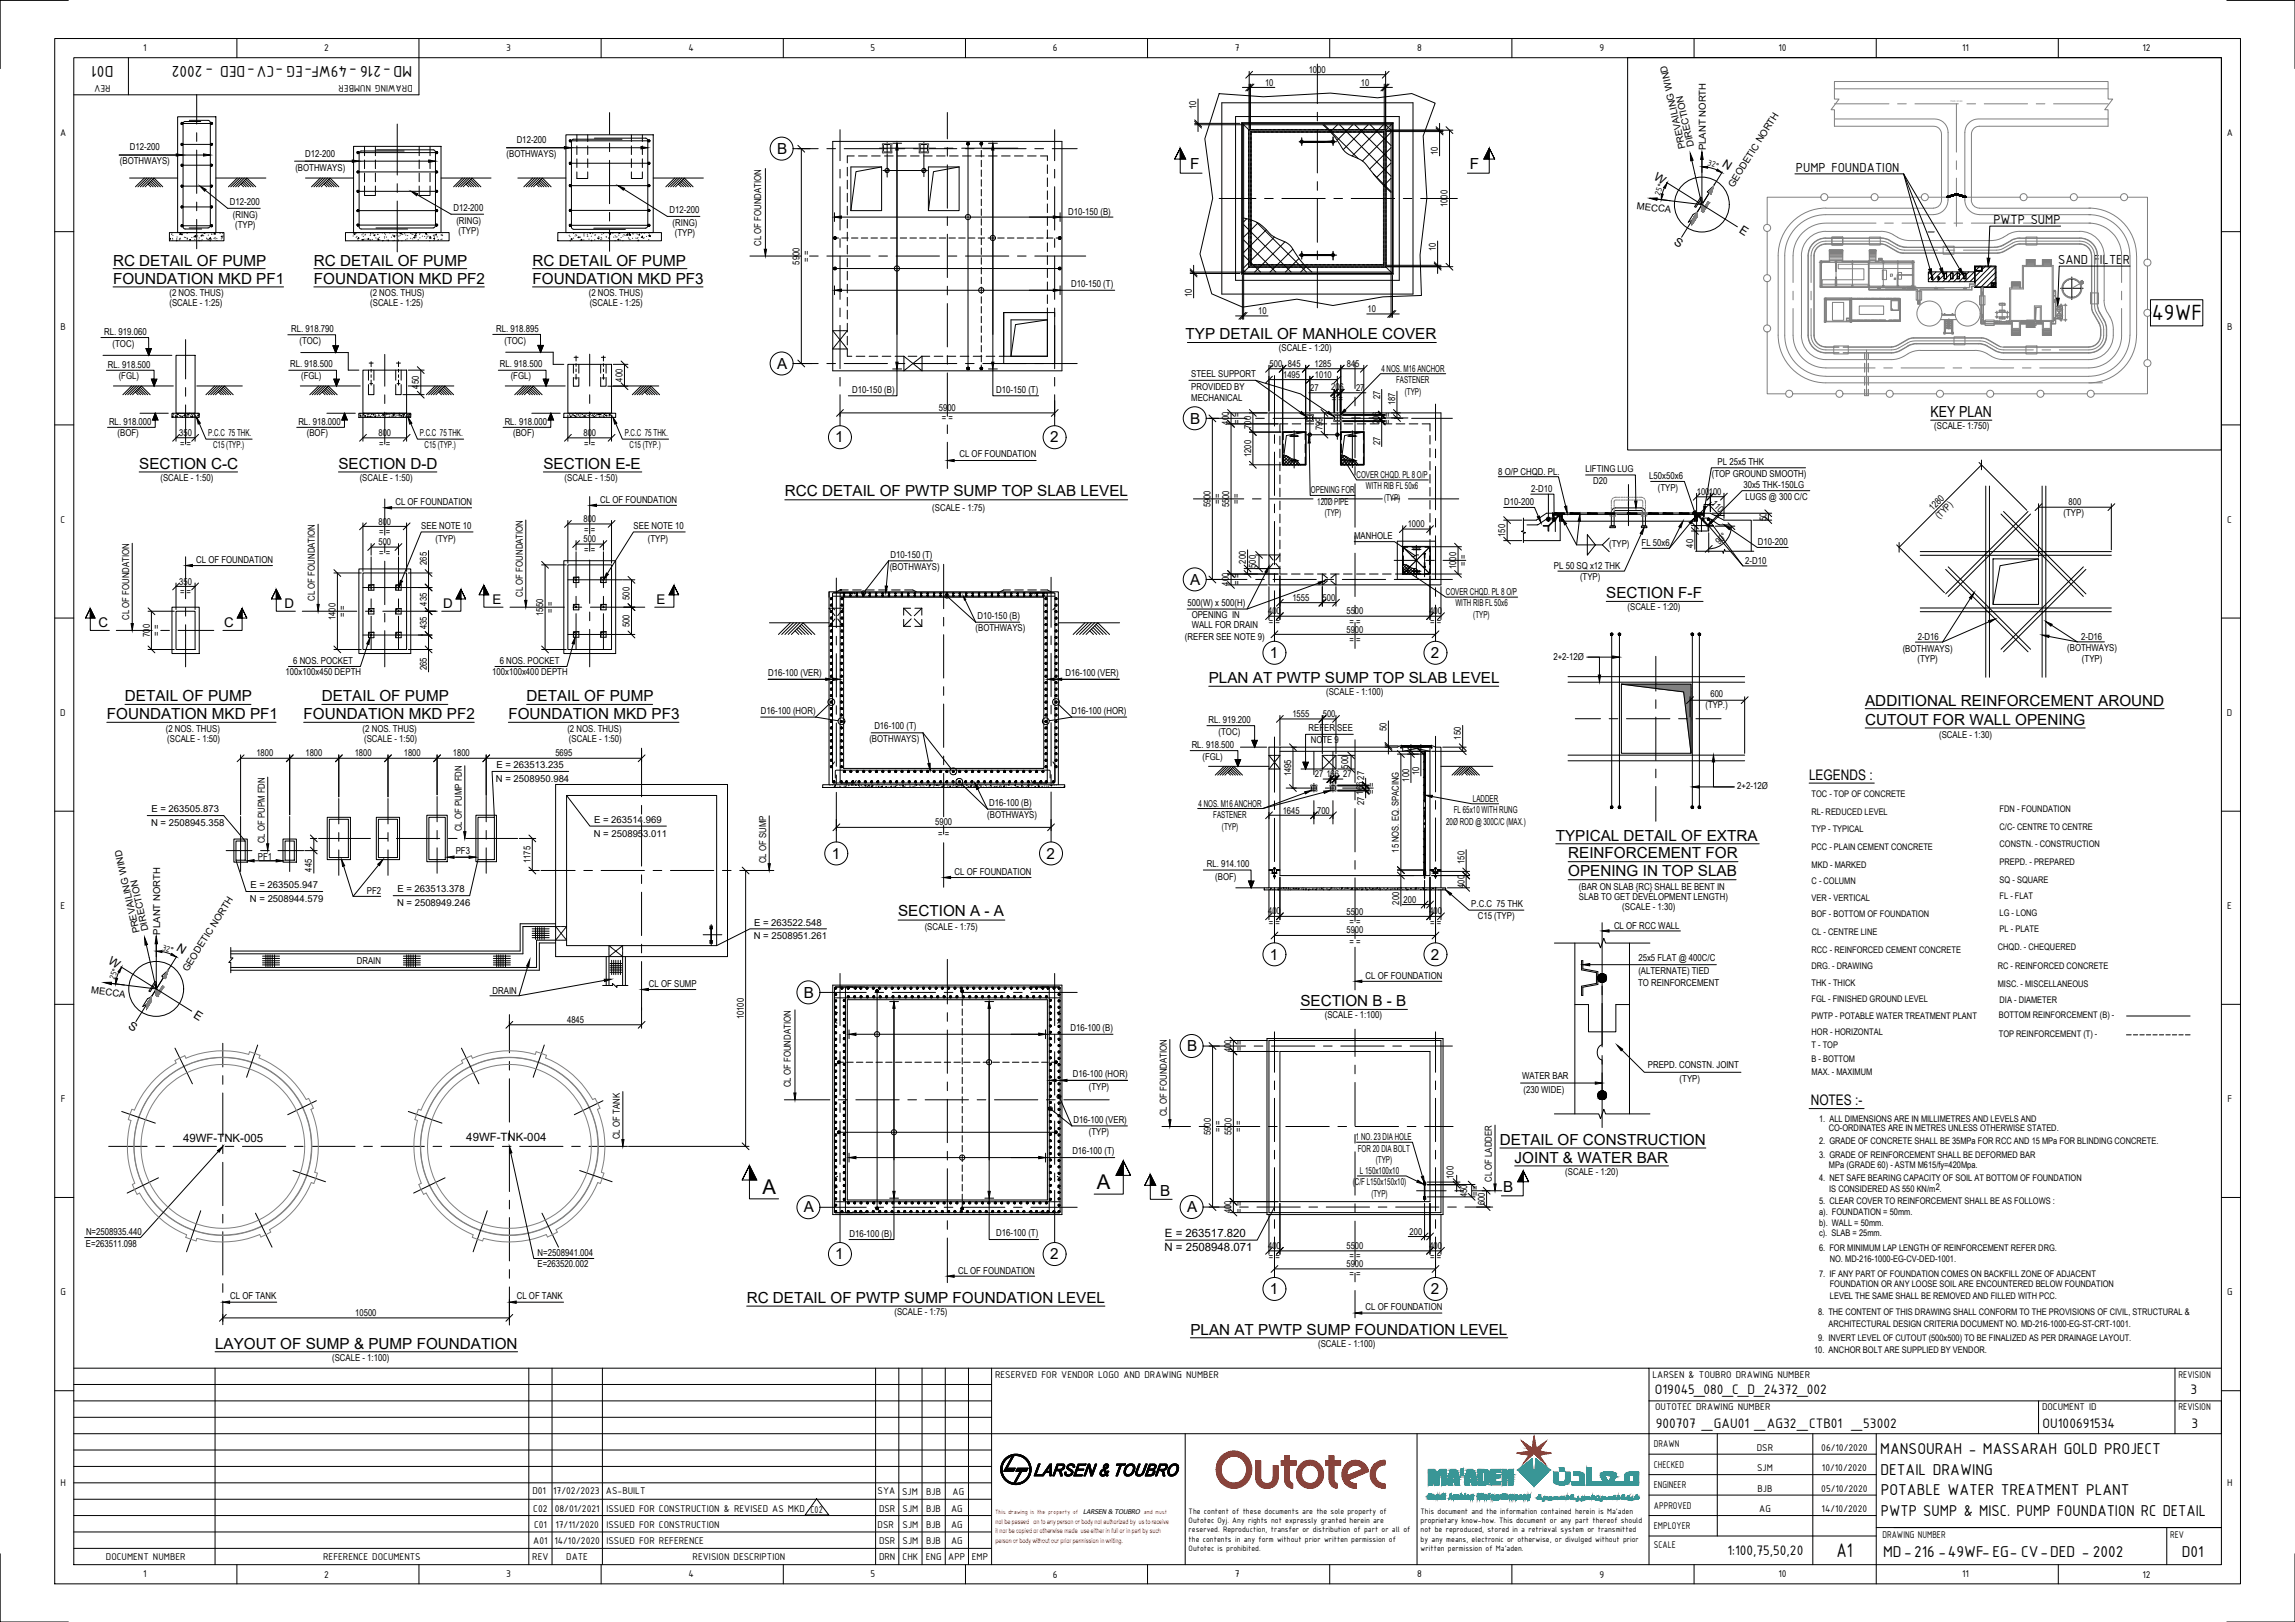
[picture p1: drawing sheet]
<svg xmlns="http://www.w3.org/2000/svg" width="841mm" height="594mm" viewBox="0 0 841 594" stroke-linecap="round" stroke-linejoin="round" font-family="sans-serif">
<defs><g id="words">
<text font-size="8.7" x="788.5" y="117.3">49WF</text>
<text font-size="7.8" x="673" y="570.3">A1</text>
<g font-size="7.5">
<text x="279.4" y="437.3">A</text>
<text x="401.9" y="435.6">A</text>
</g>
<g font-size="6.2">
<text x="41.6" y="24.1" transform="rotate(180 41.6 24.1)">D01</text>
<text x="151" y="24.1" transform="rotate(180 151 24.1)">MD-216 -49WF-EG -CV-DED - 2002</text>
<text x="689" y="532.6">MANSOURAH - MASSARAH GOLD PROJECT</text>
<text x="689.1" y="540.1">DETAIL DRAWING</text>
<text x="689.2" y="547.6">POTABLE WATER TREATMENT PLANT</text>
<text x="689.2" y="555.1">PWTP SUMP &amp; MISC. PUMP FOUNDATION RC DETAIL</text>
<text x="690.1" y="570.1">MD-216 -49WF-EG- CV-DED - 2002</text>
<text x="799.5" y="570.1">D01</text>
</g>
<g font-size="5.6">
<text x="284.8" y="56.4">B</text>
<text x="436.2" y="62.1">F</text>
<text x="538.6" y="62.1">F</text>
<text x="41.4" y="97.3">RC DETAIL OF PUMP</text>
<text x="115" y="97.3">RC DETAIL OF PUMP</text>
<text x="195.1" y="97.3">RC DETAIL OF PUMP</text>
<text x="41.4" y="103.9">FOUNDATION MKD PF1</text>
<text x="115" y="103.9">FOUNDATION MKD PF2</text>
<text x="195.1" y="103.9">FOUNDATION MKD PF3</text>
<text x="434.5" y="124.3">TYP DETAIL OF MANHOLE COVER</text>
<text x="284.8" y="135.1">A</text>
<text x="436.1" y="155.2">B</text>
<text x="707.5" y="152.7">KEY PLAN</text>
<text x="306.1" y="162.1">1</text>
<text x="384.8" y="162.1">2</text>
<text x="51" y="171.7">SECTION C-C</text>
<text x="124" y="171.7">SECTION D-D</text>
<text x="199.1" y="171.7">SECTION E-E</text>
<text x="287.6" y="181.5">RCC DETAIL OF PWTP SUMP TOP SLAB LEVEL</text>
<text x="436.1" y="214.1">A</text>
<text x="588.6" y="219.1">SECTION F-F</text>
<text x="465.3" y="241">1</text>
<text x="524.3" y="241">2</text>
<text x="443" y="250.2">PLAN AT PWTP SUMP TOP SLAB LEVEL</text>
<text x="45.8" y="256.8">DETAIL OF PUMP</text>
<text x="117.9" y="256.8">DETAIL OF PUMP</text>
<text x="193" y="256.8">DETAIL OF PUMP</text>
<text x="39.1" y="263.4">FOUNDATION MKD PF1</text>
<text x="111.3" y="263.4">FOUNDATION MKD PF2</text>
<text x="186.3" y="263.4">FOUNDATION MKD PF3</text>
<text x="683.5" y="258.4">ADDITIONAL REINFORCEMENT AROUND</text>
<text x="683.5" y="265.4">CUTOUT FOR WALL OPENING</text>
<text x="570.1" y="307.9">TYPICAL DETAIL OF EXTRA</text>
<text x="304.8" y="314.5">1</text>
<text x="383.4" y="314.5">2</text>
<text x="574.7" y="314.4">REINFORCEMENT FOR</text>
<text x="574.7" y="321">OPENING IN TOP SLAB</text>
<text x="329.1" y="335.5">SECTION A - A</text>
<text x="465.3" y="351.5">1</text>
<text x="524.3" y="351.5">2</text>
<text x="294.5" y="365.4">B</text>
<text x="476.6" y="368.6">SECTION B - B</text>
<text x="435" y="385">B</text>
<text x="549.6" y="419.3">DETAIL OF CONSTRUCTION</text>
<text x="555.1" y="425.8">JOINT &amp; WATER BAR</text>
<text x="425.1" y="437.9">B</text>
<text x="550.9" y="436.6">B</text>
<text x="294.5" y="444.1">A</text>
<text x="435" y="444">A</text>
<text x="306.1" y="461.2">1</text>
<text x="384.8" y="461.2">2</text>
<text x="273.6" y="477.2">RC DETAIL OF PWTP SUMP FOUNDATION LEVEL</text>
<text x="465.3" y="474.1">1</text>
<text x="524.3" y="474.1">2</text>
<text x="436.2" y="488.8">PLAN AT PWTP SUMP FOUNDATION LEVEL</text>
<text x="78.8" y="493.9">LAYOUT OF SUMP &amp; PUMP FOUNDATION</text>
</g>
<g font-size="5.4">
<text x="606.5" y="510.6">O19045_080_C_D_24372_002</text>
<text x="802.7" y="510.6">3</text>
<text x="606.8" y="523.1">900707 _GAU01 _AG32_CTB01 _53002</text>
<text x="748.5" y="523.1">OU100691534</text>
<text x="803" y="523.1">3</text>
<text x="633" y="569.7">1:100,75,50,20</text>
</g>
<g font-size="5.3">
<text x="662.9" y="285.6">LEGENDS :</text>
<text x="663.6" y="404.9">NOTES :-</text>
</g>
<g font-size="5.2">
<text x="658.1" y="63.2">PUMP FOUNDATION</text>
<text x="730.5" y="82.2">PWTP SUMP</text>
<text x="754.2" y="96.9">SAND FILTER</text>
</g>
<g font-size="4.9">
<text x="180.5" y="221.2">E</text>
<text x="240.6" y="221.2">E</text>
<text x="104.2" y="222.7">D</text>
<text x="162.4" y="222.7">D</text>
<text x="36.1" y="229.7">C</text>
<text x="82.2" y="229.7">C</text>
</g>
<g font-size="4.4">
<text x="605.8" y="65.6" transform="rotate(32 605.8 65.6)">W</text>
<text x="630.9" y="60.8" transform="rotate(32 630.9 60.8)">N</text>
<text x="613.1" y="89.3" transform="rotate(32 613.1 89.3)">S</text>
<text x="637.1" y="85.1" transform="rotate(33 637.1 85.1)">E</text>
<text x="39.4" y="352.9" transform="rotate(32 39.4 352.9)">W</text>
<text x="64.5" y="348.1" transform="rotate(32 64.5 348.1)">N</text>
<text x="46.8" y="376.6" transform="rotate(32 46.8 376.6)">S</text>
<text x="70.6" y="372.4" transform="rotate(32 70.6 372.4)">E</text>
</g>
<g font-size="4.2">
<text x="67.1" y="418.4">49WF-TNK-005</text>
<text x="170.9" y="418">49WF-TNK-004</text>
<text x="426.9" y="453">E = 263517.820</text>
<text x="426.7" y="458.1">N = 2508948.071</text>
</g>
<g font-size="3.9">
<text x="52.5" y="18.8">1</text>
<text x="118.8" y="18.9">2</text>
<text x="185.5" y="18.7">3</text>
<text x="252.3" y="18.8">4</text>
<text x="319" y="18.7">5</text>
<text x="385.9" y="18.8">6</text>
<text x="452.6" y="18.8">7</text>
<text x="519.3" y="18.8">8</text>
<text x="586.1" y="18.7">9</text>
<text x="651.7" y="18.8">10</text>
<text x="719.1" y="18.8">11</text>
<text x="785.1" y="18.9">12</text>
<text x="40.5" y="31" transform="rotate(180 40.5 31)">REV</text>
<text x="151.2" y="31" transform="rotate(180 151.2 31)">DRAWING NUMBER</text>
<text x="22" y="50">A</text>
<text x="816" y="50">A</text>
<text x="22.2" y="120.7">B</text>
<text x="816.2" y="120.7">B</text>
<text x="22.2" y="191.4">C</text>
<text x="816.2" y="191.4">C</text>
<text x="22.1" y="262.2">D</text>
<text x="816.1" y="262.2">D</text>
<text x="22.2" y="333">E</text>
<text x="816.2" y="333">E</text>
<text x="22.3" y="403.7">F</text>
<text x="816.3" y="403.7">F</text>
<text x="22.2" y="474.4">G</text>
<text x="816.2" y="474.4">G</text>
<text x="364.6" y="504.6">RESERVED FOR VENDOR LOGO AND DRAWING NUMBER</text>
<text x="605.6" y="504.6">LARSEN &amp; TOUBRO DRAWING NUMBER</text>
<text x="798.3" y="504.6">REVISION</text>
<text x="606.5" y="516.6">OUTOTEC DRAWING NUMBER</text>
<text x="748.3" y="516.6">DOCUMENT ID</text>
<text x="798.3" y="516.6">REVISION</text>
<text x="606.1" y="530.1">DRAWN</text>
<text x="643.8" y="531.3">DSR</text>
<text x="667.4" y="531.3">06/10/2020</text>
<text x="606.1" y="537.6">CHECKED</text>
<text x="643.9" y="538.8">SJM</text>
<text x="667.7" y="538.8">10/10/2020</text>
<text x="22.2" y="544.2">H</text>
<text x="606.1" y="545.1">ENGINEER</text>
<text x="816.2" y="544.2">H</text>
<text x="195.1" y="547.1">D01</text>
<text x="202.7" y="547.2">17/02/2023</text>
<text x="222.1" y="547.2">AS-BUILT</text>
<text x="321.6" y="547.3">SYA</text>
<text x="330.6" y="547.4">SJM</text>
<text x="339.4" y="547.4">BJB</text>
<text x="349.1" y="547.4">AG</text>
<text x="644" y="546.4">BJB</text>
<text x="667.4" y="546.4">05/10/2020</text>
<text x="195.4" y="553.6">C02</text>
<text x="203.3" y="553.6">08/01/2021</text>
<text x="222.2" y="553.6">ISSUED FOR CONSTRUCTION &amp; REVISED AS MKD C02</text>
<text x="322.1" y="553.6">DSR</text>
<text x="330.8" y="553.6">SJM</text>
<text x="339.4" y="553.6">BJB</text>
<text x="348.5" y="553.6">AG</text>
<text x="606.1" y="552.6">APPROVED</text>
<text x="644.7" y="553.9">AG</text>
<text x="667.5" y="553.9">14/10/2020</text>
<text x="195.7" y="559.6">C01</text>
<text x="203.5" y="559.6">17/11/2020</text>
<text x="222.2" y="559.6">ISSUED FOR CONSTRUCTION</text>
<text x="321.6" y="559.6">DSR</text>
<text x="330.8" y="559.6">SJM</text>
<text x="339.4" y="559.6">BJB</text>
<text x="348.5" y="559.6">AG</text>
<text x="606.1" y="560.1">EMPLOYER</text>
<text x="689.8" y="563.2">DRAWING NUMBER</text>
<text x="795.3" y="563.2">REV</text>
<text x="195.4" y="565.6">A01</text>
<text x="203.1" y="565.6">14/10/2020</text>
<text x="222.2" y="565.6">ISSUED FOR REFERENCE</text>
<text x="322.1" y="565.6">DSR</text>
<text x="330.8" y="565.6">SJM</text>
<text x="339.4" y="565.6">BJB</text>
<text x="348.5" y="565.6">AG</text>
<text x="606.1" y="567">SCALE</text>
<text x="38.8" y="571.3">DOCUMENT NUMBER</text>
<text x="118.4" y="571.3">REFERENCE DOCUMENTS</text>
<text x="195.1" y="571.3">REV</text>
<text x="207.5" y="571.3">DATE</text>
<text x="253.8" y="571.3">REVISION DESCRIPTION</text>
<text x="322.1" y="571.3">DRN</text>
<text x="330.8" y="571.3">CHK</text>
<text x="339.3" y="571.3">ENG</text>
<text x="347.5" y="571.3">APP</text>
<text x="356.1" y="571.3">EMP</text>
<text x="52.5" y="577.7">1</text>
<text x="118.8" y="577.8">2</text>
<text x="185.5" y="577.7">3</text>
<text x="252.3" y="577.7">4</text>
<text x="319" y="577.7">5</text>
<text x="385.9" y="577.8">6</text>
<text x="452.6" y="577.7">7</text>
<text x="519.3" y="577.7">8</text>
<text x="586.1" y="577.9">9</text>
<text x="651.7" y="577.7">10</text>
<text x="719.1" y="577.7">11</text>
<text x="785.1" y="577.8">12</text>
</g>
<g font-size="3.5">
<text x="479.6" y="26.7">1000</text>
<text x="463.6" y="31.3">10</text>
<text x="498.7" y="31.3">10</text>
<text x="438.3" y="39.8" transform="rotate(-90 438.3 39.8)">10</text>
<text x="189.3" y="52.4">D12-200</text>
<text x="620.9" y="53.5" transform="rotate(-103 620.9 53.5)">DIRECTION</text>
<text x="47.6" y="55">D12-200</text>
<text x="111.9" y="57.3">D12-200</text>
<text x="185.7" y="57.5">(BOTHWAYS)</text>
<text x="526.9" y="56.8" transform="rotate(-90 526.9 56.8)">10</text>
<text x="617.7" y="54.2" transform="rotate(-103 617.7 54.2)">PREVAILING WIND</text>
<text x="625.2" y="55" transform="rotate(-90 625.2 55)">PLANT NORTH</text>
<text x="44" y="60.2">(BOTHWAYS)</text>
<text x="108.2" y="62.5">(BOTHWAYS)</text>
<text x="635.2" y="68.8" transform="rotate(-58 635.2 68.8)">GEODETIC NORTH</text>
<text x="84.3" y="75.1">D12-200</text>
<text x="166.1" y="77.3">D12-200</text>
<text x="530.5" y="75.9" transform="rotate(-90 530.5 75.9)">1000</text>
<text x="599.8" y="76.5" transform="rotate(7 599.8 76.5)">MECCA</text>
<text x="85.4" y="79.7">(RING)</text>
<text x="86.2" y="83.5">(TYP)</text>
<text x="167.2" y="81.9">(RING)</text>
<text x="245.4" y="78.1">D12-200</text>
<text x="246.5" y="82.7">(RING)</text>
<text x="391.5" y="78.6">D10-150 (B)</text>
<text x="168" y="85.7">(TYP)</text>
<text x="247.3" y="86.6">(TYP)</text>
<text x="279" y="90.1" transform="rotate(-90 279 90.1)">CL OF FOUNDATION</text>
<text x="296.8" y="95.8" transform="rotate(-90 296.8 95.8)">= =</text>
<text x="526.1" y="91.9" transform="rotate(-90 526.1 91.9)">10</text>
<text x="293" y="96.9" transform="rotate(-90 293 96.9)">5900</text>
<text x="392.5" y="105.1">D10-150 (T)</text>
<text x="62.1" y="108.4">(2 NOS. THUS)</text>
<text x="62.1" y="112.2">(SCALE - 1:25)</text>
<text x="135.7" y="108.4">(2 NOS. THUS)</text>
<text x="135.7" y="112.1">(SCALE - 1:25)</text>
<text x="215.8" y="108.4">(2 NOS. THUS)</text>
<text x="216.1" y="112.2">(SCALE - 1:25)</text>
<text x="436.7" y="108.8" transform="rotate(-90 436.7 108.8)">10</text>
<text x="461.1" y="115">10</text>
<text x="501.2" y="114.3">10</text>
<text x="38.2" y="122.6">RL. 919.060</text>
<text x="106.8" y="121.6">RL. 918.790</text>
<text x="181.8" y="121.4">RL. 918.895</text>
<text x="184.9" y="126">(TOC)</text>
<text x="41.3" y="127.1">(TOC)</text>
<text x="109.8" y="126.1">(TOC)</text>
<text x="468.7" y="128.7">(SCALE - 1:20)</text>
<text x="39.6" y="134.7">RL. 918.500</text>
<text x="106.4" y="134.5">RL. 918.500</text>
<text x="183.2" y="134.5">RL. 918.500</text>
<text x="465.2" y="134.4">500</text>
<text x="472" y="134.4">845</text>
<text x="481.7" y="134.4">1285</text>
<text x="493.6" y="134.4">845</text>
<text x="506.2" y="136.2">4 NOS. M16 ANCHOR</text>
<text x="43.5" y="139">(FGL)</text>
<text x="110.3" y="139">(FGL)</text>
<text x="153.5" y="142.3" transform="rotate(-90 153.5 142.3)">450</text>
<text x="187.1" y="139">(FGL)</text>
<text x="228.2" y="139.8" transform="rotate(-90 228.2 139.8)">400</text>
<text x="312.2" y="143.9">D10-150 (B)</text>
<text x="365.1" y="143.8">D10-150 (T)</text>
<text x="436.5" y="138">STEEL SUPPORT</text>
<text x="436.5" y="143">PROVIDED BY</text>
<text x="470.2" y="138.4">1495</text>
<text x="480.2" y="143.2">27</text>
<text x="481.9" y="138.4">1010</text>
<text x="487.8" y="143">206</text>
<text x="496.9" y="143.2">27</text>
<text x="511.6" y="140.4">FASTENER</text>
<text x="436.5" y="146.7">MECHANICAL</text>
<text x="488.1" y="147.2">= =</text>
<text x="505.7" y="146.3" transform="rotate(-90 505.7 146.3)">27</text>
<text x="511.2" y="148.4" transform="rotate(-90 511.2 148.4)">187</text>
<text x="514.8" y="144.6">(TYP)</text>
<text x="39.9" y="155.7">RL. 918.000</text>
<text x="109.3" y="155.7">RL. 918.000</text>
<text x="184.9" y="155.7">RL. 918.000</text>
<text x="344.1" y="150.6">5900</text>
<text x="345.1" y="154.4">= =</text>
<text x="450.3" y="155.5" transform="rotate(-90 450.3 155.5)">400</text>
<text x="454.4" y="155.3" transform="rotate(-90 454.4 155.3)">= =</text>
<text x="505.5" y="155.4" transform="rotate(-90 505.5 155.4)">206</text>
<text x="509.7" y="155.1" transform="rotate(-90 509.7 155.1)">= =</text>
<text x="43.1" y="159.8">(BOF)</text>
<text x="65.7" y="159.5">350</text>
<text x="76.3" y="159.9">P.C.C 75 THK.</text>
<text x="112.4" y="159.8">(BOF)</text>
<text x="138.7" y="159.5">800</text>
<text x="153.8" y="159.9">P.C.C 75 THK.</text>
<text x="188" y="159.8">(BOF)</text>
<text x="213.8" y="159.5">800</text>
<text x="228.9" y="159.9">P.C.C 75 THK.</text>
<text x="458.5" y="157.1" transform="rotate(-90 458.5 157.1)">700</text>
<text x="484.7" y="157.6" transform="rotate(-90 484.7 157.6)">799</text>
<text x="708.8" y="157.3">(SCALE- 1:750)</text>
<text x="66" y="163.7">= =</text>
<text x="78.1" y="164.1">C15 (TYP.)</text>
<text x="139" y="163.7">= =</text>
<text x="155.6" y="164.1">C15 (TYP.)</text>
<text x="214.1" y="163.7">= =</text>
<text x="230.7" y="164.1">C15 (TYP.)</text>
<text x="351.6" y="167.4">CL OF FOUNDATION</text>
<text x="458.5" y="167.4" transform="rotate(-90 458.5 167.4)">1200</text>
<text x="505.7" y="163" transform="rotate(-90 505.7 163)">27</text>
<text x="581" y="173">LIFTING LUG</text>
<text x="629.4" y="170.3">PL 25x5 THK</text>
<text x="58.8" y="176.1">(SCALE - 1:50)</text>
<text x="131.8" y="176.1">(SCALE - 1:50)</text>
<text x="206.9" y="176.1">(SCALE - 1:50)</text>
<text x="497.1" y="175">COVER CHQD. PL 8 O/P</text>
<text x="500.6" y="179.2">WITH RIB FL 50x6</text>
<text x="549" y="174">8 O/P CHQD. PL.</text>
<text x="583.8" y="177.2">D20</text>
<text x="604.4" y="175.5">L50x50x6</text>
<text x="607.5" y="179.7">(TYP)</text>
<text x="627.3" y="174.6">(TOP GROUND SMOOTH)</text>
<text x="638.9" y="178.9">30x5 THK-150LG</text>
<text x="144.9" y="185.1">CL OF FOUNDATION</text>
<text x="220" y="184.2">CL OF FOUNDATION</text>
<text x="443.6" y="185.8" transform="rotate(-90 443.6 185.8)">5900</text>
<text x="447.4" y="184.8" transform="rotate(-90 447.4 184.8)">= =</text>
<text x="450.5" y="185.8" transform="rotate(-90 450.5 185.8)">5500</text>
<text x="454.2" y="184.8" transform="rotate(-90 454.2 184.8)">= =</text>
<text x="480.4" y="180.6">OPENING FOR</text>
<text x="482.7" y="184.8">120Ø PIPE</text>
<text x="507.2" y="183.4">(TYP)</text>
<text x="551.2" y="184.8">D10-200</text>
<text x="561.2" y="180.2">2-D10</text>
<text x="621.8" y="181.3">100100</text>
<text x="626.9" y="184.6" transform="rotate(46 626.9 184.6)">110</text>
<text x="639.6" y="183.1">LUGS @ 300 C/C</text>
<text x="758" y="185.1">800</text>
<text x="213.8" y="191.2">800</text>
<text x="341.6" y="187.3">(SCALE - 1:75)</text>
<text x="485.5" y="189">(TYP)</text>
<text x="647.3" y="190.8" transform="rotate(-90 647.3 190.8)">50</text>
<text x="708.3" y="187.2" transform="rotate(-45 708.3 187.2)">1280</text>
<text x="710.7" y="190.2" transform="rotate(-45 710.7 190.2)">(TYP)</text>
<text x="756.2" y="189.2">(TYP)</text>
<text x="138.7" y="192.1">800</text>
<text x="139" y="195.9">= =</text>
<text x="154.4" y="193.6">SEE NOTE 10</text>
<text x="214.1" y="195">= =</text>
<text x="232.2" y="193.6">SEE NOTE 10</text>
<text x="496.2" y="197.3">MANHOLE</text>
<text x="515.9" y="193.1">1000</text>
<text x="551.6" y="196.7" transform="rotate(-90 551.6 196.7)">150</text>
<text x="138.7" y="199.7">500</text>
<text x="139" y="203.5">= =</text>
<text x="159.6" y="198.3">(TYP)</text>
<text x="213.8" y="198.6">500</text>
<text x="214.1" y="202.4">= =</text>
<text x="237.4" y="198.3">(TYP)</text>
<text x="589.7" y="200.4">(TYP)</text>
<text x="601.6" y="200.1">FL 50x6</text>
<text x="620.4" y="200.6" transform="rotate(-90 620.4 200.6)">40</text>
<text x="630.1" y="199.6" transform="rotate(-45 630.1 199.6)">90°</text>
<text x="644.2" y="199.5">D10-200</text>
<text x="71.9" y="206.2">CL OF FOUNDATION</text>
<text x="156.4" y="206.9" transform="rotate(-90 156.4 206.9)">265</text>
<text x="326" y="208.8">(BOTHWAYS)</text>
<text x="326.3" y="204.3">D10-150 (T)</text>
<text x="456.5" y="206.4" transform="rotate(-90 456.5 206.4)">200</text>
<text x="460.2" y="208" transform="rotate(-90 460.2 208)">500</text>
<text x="533.6" y="208.4" transform="rotate(-90 533.6 208.4)">1000</text>
<text x="537.4" y="207.2" transform="rotate(-90 537.4 207.2)">= =</text>
<text x="569.5" y="208.3">PL 50 SQ x12 THK</text>
<text x="639.6" y="206.6">2-D10</text>
<text x="65.7" y="214.1">350</text>
<text x="450.3" y="214.5" transform="rotate(-90 450.3 214.5)">400</text>
<text x="454.4" y="214.3" transform="rotate(-90 454.4 214.3)">= =</text>
<text x="579" y="212.4">(TYP)</text>
<text x="66" y="217.9">= =</text>
<text x="115.4" y="220.1" transform="rotate(-90 115.4 220.1)">CL OF FOUNDATION</text>
<text x="156.4" y="221.8" transform="rotate(-90 156.4 221.8)">435</text>
<text x="191.5" y="218.6" transform="rotate(-90 191.5 218.6)">CL OF FOUNDATION</text>
<text x="230.7" y="219.7" transform="rotate(-90 230.7 219.7)">500</text>
<text x="435.2" y="221.8">500(W) x 500(H)</text>
<text x="473.6" y="220.1">1555</text>
<text x="484.7" y="220">500</text>
<text x="529.9" y="217.9">COVER CHQD. PL 8 O/P</text>
<text x="47.3" y="227.1" transform="rotate(-90 47.3 227.1)">CL OF FOUNDATION</text>
<text x="123" y="227.1" transform="rotate(-90 123 227.1)">1400</text>
<text x="126.8" y="225.9" transform="rotate(-90 126.8 225.9)">= =</text>
<text x="199.1" y="225.6" transform="rotate(-90 199.1 225.6)">1550</text>
<text x="202.8" y="224.4" transform="rotate(-90 202.8 224.4)">= =</text>
<text x="358.2" y="226.8">D10-150 (B)</text>
<text x="436.7" y="226.4">OPENING IN</text>
<text x="464.7" y="224.8">400</text>
<text x="493.4" y="225">5500</text>
<text x="523.8" y="224.8">400</text>
<text x="533.3" y="222.1">WITH RIB FL 50x6</text>
<text x="539.9" y="226.3">(TYP)</text>
<text x="596.4" y="223.5">(SCALE - 1:20)</text>
<text x="54.8" y="233.2" transform="rotate(-90 54.8 233.2)">700</text>
<text x="58.6" y="232.9" transform="rotate(-90 58.6 232.9)">= =</text>
<text x="156.4" y="230.5" transform="rotate(-90 156.4 230.5)">435</text>
<text x="230.7" y="229.7" transform="rotate(-90 230.7 229.7)">500</text>
<text x="357.5" y="231.2">(BOTHWAYS)</text>
<text x="436.7" y="229.9">WALL FOR DRAIN</text>
<text x="465" y="229">= =</text>
<text x="493.4" y="231.7">5900</text>
<text x="494.5" y="228.8">= =</text>
<text x="524.1" y="229">= =</text>
<text x="434.2" y="234.3">(REFER SEE NOTE 9)</text>
<text x="494.5" y="235.4">= =</text>
<text x="697.3" y="238.6">(BOTHWAYS)</text>
<text x="702.8" y="234.4">2-D16</text>
<text x="757.5" y="238.6">(BOTHWAYS)</text>
<text x="762.6" y="234.3">2-D16</text>
<text x="107.4" y="243.3">6 NOS. POCKET</text>
<text x="156.4" y="245.5" transform="rotate(-90 156.4 245.5)">265</text>
<text x="183.1" y="243.3">6 NOS. POCKET</text>
<text x="569.2" y="241.6">2+2-12Ø</text>
<text x="702.7" y="242.5">(TYP)</text>
<text x="763" y="242.4">(TYP)</text>
<text x="104.6" y="247.4">100x100x450 DEPTH</text>
<text x="180.3" y="247.4">100x100x400 DEPTH</text>
<text x="281.5" y="247.5">D16-100 (VER)</text>
<text x="390.4" y="247.5">D16-100 (VER)</text>
<text x="486" y="254.6">(SCALE - 1:100)</text>
<text x="626.8" y="255.2">600</text>
<text x="278.8" y="261.4">D16-100 (HOR)</text>
<text x="392.7" y="261.4">D16-100 (HOR)</text>
<text x="473.6" y="262.7">1555</text>
<text x="484.7" y="262.7">500</text>
<text x="625" y="259.5">(TYP.)</text>
<text x="60.7" y="267.9">(2 NOS. THUS)</text>
<text x="132.9" y="267.9">(2 NOS. THUS)</text>
<text x="207.9" y="267.9">(2 NOS. THUS)</text>
<text x="320.4" y="267.1">D16-100 (T)</text>
<text x="442.8" y="264.9">RL. 919.200</text>
<text x="446.6" y="269.2">(TOC)</text>
<text x="479.5" y="267.6">REFER SEE</text>
<text x="508.1" y="267.7" transform="rotate(-90 508.1 267.7)">50</text>
<text x="61.3" y="271.8">(SCALE - 1:50)</text>
<text x="133.4" y="271.8">(SCALE - 1:50)</text>
<text x="208.5" y="271.8">(SCALE - 1:50)</text>
<text x="318.6" y="271.9">(BOTHWAYS)</text>
<text x="436.7" y="274">RL. 918.500</text>
<text x="480.3" y="272">NOTE 9</text>
<text x="535.4" y="270.9" transform="rotate(-90 535.4 270.9)">150</text>
<text x="710.6" y="270.5">(SCALE - 1:30)</text>
<text x="94" y="277">1800</text>
<text x="112" y="277">1800</text>
<text x="130" y="277">1800</text>
<text x="148" y="277">1800</text>
<text x="166" y="277">1800</text>
<text x="181.9" y="281.3">E = 263513.235</text>
<text x="203.5" y="277">5695</text>
<text x="440.7" y="278.3">(FGL)</text>
<text x="494.1" y="281.5" transform="rotate(-90 494.1 281.5)">500</text>
<text x="181.7" y="286.4">N = 2508950.984</text>
<text x="473.1" y="284.4" transform="rotate(-90 473.1 284.4)">1495</text>
<text x="481.8" y="284.7">27</text>
<text x="486.1" y="284.7">166</text>
<text x="492.2" y="284.7">27</text>
<text x="499.9" y="285.5" transform="rotate(-90 499.9 285.5)">27</text>
<text x="516.4" y="286.3" transform="rotate(-90 516.4 286.3)">100</text>
<text x="520" y="283.9" transform="rotate(-90 520 283.9)">10</text>
<text x="499.6" y="291.1" transform="rotate(-90 499.6 291.1)">166</text>
<text x="503.8" y="290.6" transform="rotate(-90 503.8 290.6)">= =</text>
<text x="539.8" y="293.6">LADDER</text>
<text x="636.6" y="288.9">2+2-12Ø</text>
<text x="55.5" y="297.5">E = 263505.873</text>
<text x="361.8" y="299.7">(BOTHWAYS)</text>
<text x="362.5" y="295.2">D16-100 (B)</text>
<text x="439.2" y="295.4">4 NOS. M16 ANCHOR</text>
<text x="444.6" y="299.6">FASTENER</text>
<text x="470.1" y="298">1645</text>
<text x="482.7" y="298">700</text>
<text x="499.9" y="294.8" transform="rotate(-90 499.9 294.8)">27</text>
<text x="532.8" y="297.8">FL 65x10 WITH RUNG</text>
<text x="55.4" y="302.6">N = 2508945.358</text>
<text x="169.3" y="304.5" transform="rotate(-90 169.3 304.5)">CL OF PUMP FDN</text>
<text x="217.7" y="301.3">E = 263514.969</text>
<text x="342.7" y="302.2">5900</text>
<text x="447.8" y="303.8">(TYP)</text>
<text x="530" y="302.1">20Ø ROD @ 300C/C (MAX.)</text>
<text x="97" y="308.9" transform="rotate(-90 97 308.9)">CL OF PUPM FDN</text>
<text x="217.6" y="306.4">N = 2508953.011</text>
<text x="343.8" y="306.4">= =</text>
<text x="94.5" y="314.9">PF1</text>
<text x="167" y="312.9">PF3</text>
<text x="194.4" y="316.2" transform="rotate(-90 194.4 316.2)">1175</text>
<text x="280.8" y="316.2" transform="rotate(-90 280.8 316.2)">CL OF SUMP</text>
<text x="442.2" y="317.6">RL. 914.100</text>
<text x="512.6" y="312.3" transform="rotate(-90 512.6 312.3)">15 NOS. EQ. SPACING</text>
<text x="536.6" y="316.4" transform="rotate(-90 536.6 316.4)">150</text>
<text x="114.3" y="319.2" transform="rotate(-90 114.3 319.2)">445</text>
<text x="349.8" y="320.4">CL OF FOUNDATION</text>
<text x="445.3" y="322.2">(BOF)</text>
<text x="91.8" y="325.3">E = 263505.947</text>
<text x="134.4" y="327.3">PF2</text>
<text x="145.6" y="326.8">E = 263513.378</text>
<text x="536.6" y="325.2" transform="rotate(-90 536.6 325.2)">400</text>
<text x="578.6" y="325.9">(BAR ON SLAB {RC} SHALL BE BENT IN</text>
<text x="578.6" y="329.7">SLAB TO GET DEVELOPMENT LENGTH)</text>
<text x="91.6" y="330.4">N = 2508944.579</text>
<text x="145.5" y="331.9">N = 2508949.246</text>
<text x="464.7" y="334.8">400</text>
<text x="493.4" y="335">5500</text>
<text x="512.7" y="331.3" transform="rotate(-90 512.7 331.3)">200</text>
<text x="514.4" y="330.6">200</text>
<text x="523.8" y="334.8">400</text>
<text x="539.2" y="332.4">P.C.C 75 THK</text>
<text x="594.5" y="333.3">(SCALE - 1:30)</text>
<text x="51.3" y="341.5" transform="rotate(-103 51.3 341.5)">PREVAILING WIND</text>
<text x="54.5" y="340.8" transform="rotate(-103 54.5 340.8)">DIRECTION</text>
<text x="276.3" y="339">E = 263522.548</text>
<text x="338.9" y="340.5">(SCALE - 1:75)</text>
<text x="465" y="339">= =</text>
<text x="493.4" y="341.8">5900</text>
<text x="494.5" y="338.8">= =</text>
<text x="524.1" y="339">= =</text>
<text x="541.5" y="336.6">C15 (TYP)</text>
<text x="591.5" y="340.1">CL OF RCC WALL</text>
<text x="58.7" y="342.3" transform="rotate(-90 58.7 342.3)">PLANT NORTH</text>
<text x="276.2" y="344.1">N = 2508951.261</text>
<text x="494.5" y="346">= =</text>
<text x="130.8" y="352.9">DRAIN</text>
<text x="600.4" y="351.9">25x5 FLAT @ 400C/C</text>
<text x="68.8" y="356.1" transform="rotate(-58 68.8 356.1)">GEODETIC NORTH</text>
<text x="500.5" y="358.5">CL OF FOUNDATION</text>
<text x="600.4" y="356.9">(ALTERNATE) TIED</text>
<text x="33.3" y="363.8" transform="rotate(7 33.3 363.8)">MECCA</text>
<text x="180.5" y="364">DRAIN</text>
<text x="237.8" y="361.3">CL OF SUMP</text>
<text x="600.3" y="361.2">TO REINFORCEMENT</text>
<text x="207.8" y="374.7">4845</text>
<text x="272.6" y="373.3" transform="rotate(-90 272.6 373.3)">10100</text>
<text x="392.3" y="377.8">D16-100 (B)</text>
<text x="485.5" y="372.9">(SCALE - 1:100)</text>
<text x="451.2" y="385.4" transform="rotate(-90 451.2 385.4)">400</text>
<text x="455.3" y="385.1" transform="rotate(-90 455.3 385.1)">= =</text>
<text x="393.2" y="394.4">D16-100 (HOR)</text>
<text x="557.8" y="395.3">WATER BAR</text>
<text x="603.9" y="391.3">PREPD. CONSTN. JOINT</text>
<text x="289.8" y="398.3" transform="rotate(-90 289.8 398.3)">CL OF FOUNDATION</text>
<text x="399" y="399">(TYP)</text>
<text x="558.3" y="400.4">(230 WIDE)</text>
<text x="615.5" y="396.5">(TYP)</text>
<text x="393.4" y="411.4">D16-100 (VER)</text>
<text x="427.6" y="408.8" transform="rotate(-90 427.6 408.8)">CL OF FOUNDATION</text>
<text x="227.2" y="417.3" transform="rotate(-90 227.2 417.3)">CL OF TANK</text>
<text x="399" y="415.8">(TYP)</text>
<text x="443.7" y="415.7" transform="rotate(-90 443.7 415.7)">5900</text>
<text x="447.5" y="414.6" transform="rotate(-90 447.5 414.6)">= =</text>
<text x="451.3" y="415.7" transform="rotate(-90 451.3 415.7)">5500</text>
<text x="455.1" y="414.6" transform="rotate(-90 455.1 414.6)">= =</text>
<text x="496.9" y="417.6">1 NO. 23 DIA HOLE</text>
<text x="393" y="422.8">D16-100 (T)</text>
<text x="497.6" y="421.9">FOR 20 DIA BOLT</text>
<text x="498.3" y="429.8">L 150x100x10</text>
<text x="504.2" y="426.1">(TYP)</text>
<text x="532.7" y="431.8" transform="rotate(-90 532.7 431.8)">100</text>
<text x="573.6" y="430.4">(SCALE - 1:20)</text>
<text x="495.8" y="434">(C/F L150x150x10)</text>
<text x="546.7" y="433" transform="rotate(-90 546.7 433)">CL OF LADDER</text>
<text x="502.6" y="438.2">(TYP)</text>
<text x="537.7" y="438.4" transform="rotate(-90 537.7 438.4)">450</text>
<text x="541.9" y="438.1" transform="rotate(-90 541.9 438.1)">= =</text>
<text x="544.1" y="441.4" transform="rotate(-90 544.1 441.4)">600</text>
<text x="451.2" y="444.4" transform="rotate(-90 451.2 444.4)">400</text>
<text x="455.3" y="444.1" transform="rotate(-90 455.3 444.1)">= =</text>
<text x="31.5" y="452.4">N=2508935.440</text>
<text x="311.3" y="452.9">D16-100 (B)</text>
<text x="365.1" y="452.7">D16-100 (T)</text>
<text x="516.6" y="452.2">200</text>
<text x="31.5" y="456.6">E=263511.098</text>
<text x="197" y="459.9">N=2508941.004</text>
<text x="464.7" y="457.3">400</text>
<text x="465" y="461.4">= =</text>
<text x="493.4" y="457.5">5500</text>
<text x="494.5" y="461.2">= =</text>
<text x="523.8" y="457.3">400</text>
<text x="524.1" y="461.4">= =</text>
<text x="197" y="464.1">E=263520.002</text>
<text x="351.1" y="466.5">CL OF FOUNDATION</text>
<text x="493.4" y="464.1">5900</text>
<text x="494.5" y="467.9">= =</text>
<text x="84.4" y="475.8">CL OF TANK</text>
<text x="189.4" y="475.9">CL OF TANK</text>
<text x="500.5" y="479.9">CL OF FOUNDATION</text>
<text x="130.2" y="482">10500</text>
<text x="327.8" y="481.6">(SCALE - 1:75)</text>
<text x="483.1" y="493.2">(SCALE - 1:100)</text>
<text x="121.7" y="498.6">(SCALE - 1:100)</text>
</g>
<g font-size="3.3">
<text x="663.9" y="291.9">TOC - TOP OF CONCRETE</text>
<text x="663.9" y="298.4">RL- REDUCED LEVEL</text>
<text x="732.8" y="297.4">FDN - FOUNDATION</text>
<text x="663.9" y="304.9">TYP - TYPICAL</text>
<text x="732.8" y="303.9">C/C- CENTRE TO CENTRE</text>
<text x="663.9" y="311.4">PCC - PLAIN CEMENT CONCRETE</text>
<text x="732.8" y="310.4">CONSTN. - CONSTRUCTION</text>
<text x="663.9" y="317.9">MKD - MARKED</text>
<text x="732.8" y="316.9">PREPD. - PREPARED</text>
<text x="663.9" y="323.9">C - COLUMN</text>
<text x="732.8" y="323.4">SQ - SQUARE</text>
<text x="732.8" y="329.4">FL - FLAT</text>
<text x="663.9" y="330">VER - VERTICAL</text>
<text x="663.9" y="336">BOF - BOTTOM OF FOUNDATION</text>
<text x="732.8" y="335.5">LG - LONG</text>
<text x="732.8" y="341.4">PL - PLATE</text>
<text x="664" y="342.4">CL - CENTRE LINE</text>
<text x="732.1" y="347.9">CHQD. - CHEQUERED</text>
<text x="663.9" y="348.9">RCC - REINFORCED CEMENT CONCRETE</text>
<text x="663.9" y="354.9">DRG. - DRAWING</text>
<text x="732.1" y="355.1">RC - REINFORCED CONCRETE</text>
<text x="663.9" y="361.1">THK - THICK</text>
<text x="732.1" y="361.5">MISC. - MISCELLANEOUS</text>
<text x="663.9" y="367.2">FGL - FINISHED GROUND LEVEL</text>
<text x="732.8" y="367.4">DIA - DIAMETER</text>
<text x="663.9" y="373.2">PWTP - POTABLE WATER TREATMENT PLANT</text>
<text x="732.5" y="373">BOTTOM REINFORCEMENT (B) -</text>
<text x="663.9" y="379">HOR - HORIZONTAL</text>
<text x="663.9" y="383.9">T - TOP</text>
<text x="732.5" y="379.9">TOP REINFORCEMENT (T) -</text>
<text x="663.9" y="388.8">B - BOTTOM</text>
<text x="663.9" y="393.8">MAX. - MAXIMUM</text>
<text x="666.6" y="410.8">1. ALL DIMENSIONS ARE IN MILLIMETRES AND LEVELS AND</text>
<text x="666.6" y="419.1">2. GRADE OF CONCRETE SHALL BE 35MPa FOR RCC AND 15 MPa FOR BLINDING CONCRETE.</text>
<text x="670.2" y="414.4">CO-ORDINATES ARE IN METRES UNLESS OTHERWISE STATED.</text>
<text x="666.6" y="424">3. GRADE OF REINFORCEMENT SHALL BE DEFORMED BAR</text>
<text x="670.2" y="428">MPa (GRADE 60) - ASTM M615/fy=420Mpa.</text>
<text x="666.6" y="432.6">4. NET SAFE BEARING CAPACITY OF SOIL AT BOTTOM OF FOUNDATION</text>
<text x="670.3" y="436.6">IS CONSIDERED AS 550 KN/m .</text>
<text x="709.4" y="435.8">2</text>
<text x="666.6" y="441">5. CLEAR COVER TO REINFORCEMENT SHALL BE AS FOLLOWS :</text>
<text x="666.6" y="445.2">a). FOUNDATION = 50mm.</text>
<text x="666.6" y="449">b). WALL = 50mm.</text>
<text x="666.6" y="452.9">c). SLAB = 25mm.</text>
<text x="666.6" y="458.4">6. FOR MINIMUM LAP LENGTH OF REINFORCEMENT REFER DRG.</text>
<text x="666.6" y="467.7">7. IF ANY PART OF FOUNDATION COMES ON BACKFILL ZONE OF ADJACENT</text>
<text x="670.5" y="462.1">NO. MD-216-1000-EG-CV-DED-1001.</text>
<text x="670.5" y="471.5">FOUNDATION OR ANY LOOSE SOIL ARE ENCOUNTERED BELOW FOUNDATION</text>
<text x="670.6" y="475.8">LEVEL THE SAME SHALL BE REMOVED AND FILLED WITH PCC.</text>
<text x="666.2" y="481.6">8. THE CONTENT OF THIS DRAWING SHALL CONFORM TO THE PROVISIONS OF CIVIL, STRUCTURAL &amp;</text>
<text x="670" y="486">ARCHITECTURAL DESIGN CRITERIA DOCUMENT NO. MD-216-1000-EG-ST-CRT-1001.</text>
<text x="666.2" y="491">9. INVERT LEVEL OF CUTOUT (500x500) TO BE FINALIZED AS PER DRAINAGE LAYOUT.</text>
<text x="664.8" y="495.5">10. ANCHOR BOLT ARE SUPPLIED BY VENDOR.</text>
</g>
<g font-size="3.2">
<text x="625.6" y="60.6" transform="rotate(16 625.6 60.6)">32°</text>
<text x="608.3" y="71.7" transform="rotate(-70 608.3 71.7)">25°</text>
<text x="59.3" y="347.8" transform="rotate(16 59.3 347.8)">32°</text>
<text x="41.9" y="359" transform="rotate(-70 41.9 359)">25°</text>
</g>
<g font-size="3.1">
<text x="435.6" y="554.6">The content of these documents are the sole property of</text>
<text x="435.6" y="557.9">Outotec Oyj. Any rights not expressly granted herein are</text>
<text x="520.6" y="554.6">This document and the information contained herein is Ma'aden</text>
<text x="520.6" y="557.9">proprietary know-how. This document or any part thereof should</text>
<text x="435.6" y="561.3">reserved. Reproduction, transfer or distribution of part or all of</text>
<text x="520.6" y="561.3">not be reproduced, stored in a retrieval system or transmitted</text>
<text x="435.6" y="564.6">the contents in any form without prior written permission of</text>
<text x="435.6" y="567.9">Outotec is prohibited.</text>
<text x="520.6" y="564.6">by any means, electronic or otherwise, or divulged without prior</text>
<text x="520.6" y="567.9">written permission of Ma'aden.</text>
</g>
<g font-size="2.4" fill="#f00">
<text x="364.7" y="554.4">This drawing is the property of</text>
<text x="364.8" y="558">not be passed on to any person or body not authorized by us to receive</text>
<text x="364.8" y="561.7">it nor be copied or otherwise made use either in full or in part by such</text>
<text x="364.8" y="565.2">person or body without our prior permission in writing.</text>
</g>
<text font-size="2.4" x="396.9" y="554.4">LARSEN &amp; TOUBRO and must</text>
<text font-size="1" fill="#808080" x="714.7" y="37.3">MAIN ROAD</text>
</g></defs>
<!-- layer: center -->
<g fill="none" stroke="#000" stroke-width=".37">
<path d="M72.1 34.6v10.8M482.8 23.5v14.4M72.1 48.6v3.2M72.1 55v15.8M145.6 45.4v18.7M223.4 41.2v8M223.4 52.4v3.2M223.4 58.7v15.9M290.7 54.5h9.1M303 54.5h3.2M307.8 47.5v11.4M309.4 54.5h15.8"/>
<path d="M322.3 54.3h20.6M323.4 55.7h3.4M323.4 52.9h3.4M323.7 52.5v3.5M325.1 52.2v12.7M326.5 52.5v3.5M328.4 54.5h3.2M334.8 54.5h15.8M336.8 55.7h3.5M336.8 52.9h3.5M337.2 52.5v3.5M338.6 52.2v12.5"/>
<path d="M339.9 52.5v3.5M346.1 54.3h3.1M347.2 41.2v9.7M347.2 54v3.2M352.4 54.3h20.6M353.8 54.5h3.2M360.2 54.5h15.8M379.2 54.5h3.2M385.6 54.5h9.1M386.5 47.5v11.4M482.8 41.1v3.2M482.8 47.5v15.8"/>
<path d="M72.1 74v3.2M145.6 67.3v3.2M145.6 73.6v18.7M223.4 77.8v3.2M307.8 62v3.2M307.8 68.4v15.9M323.5 62.5h16.4M347.2 60.4v15.9M347.2 79.4v3.2M386.5 62v3.2M386.5 68.4v15.9M446.8 72.7h13.4"/>
<path d="M463.4 72.7h3.2M469.8 72.7h15.8M482.8 66.5v3.2M482.8 72.9v15.8M488.8 72.7h3.2M495.2 72.7h15.9M514.3 72.7h3.1M520.6 72.7h13.5M72.1 80.4v10.7M223.4 84.1v7.9M274.8 93.8h18.7M296.7 93.8h3.1"/>
<path d="M303 93.8h15.9M307.8 87.4v3.2M307.8 93.8v15.9M322.1 93.8h3.1M328.4 93.8h15.9M347.2 85.8v15.9M347.5 93.8h3.1M353.8 93.8h15.9M372.9 93.8h3.1M379.2 93.8h18.7M386.5 87.4v3.2M386.5 93.8v15.9"/>
<path d="M482.8 91.9v3.2M482.8 98.3v14.4M307.8 112.8v3.2M307.8 119.2v15.9M347.2 104.8v3.2M347.2 111.2v15.9M386.5 112.8v3.2M386.5 119.2v15.9M755.1 105.6h8.3M759.2 101.4v8.3M68 124.4v14.4M141 129.8v11.6"/>
<path d="M216.1 129.7v11.7M290.7 133.2h9.1M303 133.2h3.2M307.8 138.2v3.2M309.4 133.2h15.8M328.4 133.2h3.2M334.8 133.2h15.8M347.2 130.2v3.2M347.2 136.6v15.9M353.8 133.2h3.2M360.2 133.2h15.8M379.2 133.2h3.2"/>
<path d="M385.6 133.2h9.1M386.5 138.2v3.2M467 137.6v18.5M496.6 132.8v9.5M68 142v3.1M68 148.3v14.4M141 144.6v3.2M141 151v11.7M216.1 144.6v3.2M216.1 150.9v11.8M307.8 144.6v11.3M347.2 155.6v3.2"/>
<path d="M386.5 144.6v11.3M442.1 153.2h14.9M460.1 153.2h3.2M466.5 153.2h15.9M467 159.2v3.2M472.6 159.7h3.3M474.2 157.7v13.7M477.9 153.1h14.3M478.7 154.1h2.6M478.7 152.1h2.6M478.9 159.2h12.2M478.9 151.8v2.6"/>
<path d="M480 151.2v9.9M481 151.8v2.6M485.5 153.2h3.2M488.8 154.1h2.6M488.8 152.1h2.6M489.1 151.8v2.6M490.1 151.2v9.7M491.1 151.8v2.6M491.9 153.2h15.9M493.9 159.7h3.3M495.3 153.1h3.2M495.6 157.7v13.6"/>
<path d="M496.6 145.5v3.1M496.6 151.8v15.9M501.7 153.1h14.2M510.9 153.2h3.2M517.3 153.2h14.9M526.1 148v13.3M347.2 162v9.6M467 165.6v15.9M472.6 168.8h3.3M493.9 168.8h3.3M496.6 170.9v3.1M496.6 177.2v15.9"/>
<path d="M526.1 164.5v3.2M526.1 170.8v15.9M141 182.8v13.2M141 199.2v3.2M216.1 181.9v13.7M216.1 198.8v3.1M437.3 182.7h18.5M459 182.7h3.1M465.3 182.7h15.9M467 184.6v3.2M467 191v15.9M484.4 182.7h3.1"/>
<path d="M490.7 182.7h15.9M496.6 196.3v3.1M509.8 182.7h3.1M516.1 182.7h18.5M526.1 189.9v3.2M526.1 196.2v15.9M68 203.9v15.4M133 215.2h21.9M136 204v12.2M136 219.3v3.2M141 205.5v16M146 204v12.2"/>
<path d="M146 219.3v3.2M208.1 212.4h20M211.1 202.1v13.1M211.1 218.4v3.2M216.1 205.1v15.9M221.1 202.1v13.1M221.1 218.4v3.2M306.5 211.7v18.2M345.8 206.7v16.2M385.2 211.4v18.4M442.1 212.2h14.9M460.1 212.2h3.2"/>
<path d="M466.5 212.2h15.9M467 210v3.2M467 216.4v18.5M485.5 212.2h3.2M491.9 212.2h15.9M496.6 202.6v15.9M510.9 205.2h8.4M510.9 212.2h3.2M517.3 212.2h14.9M517.4 201.2h3.3M517.4 209.2h3.3M522 202.2v9.1"/>
<path d="M522.5 205.2h3.1M526.1 215.3v3.2M528.8 205.2h8.4M42.6 230.9h13.1M58.9 230.9h3.2M65.3 230.9h13M68 222.5v3.2M68 228.8v15.4M110.8 223.9h20M133 232.6h21.9M133.9 223.9h3.2M136 225.7v12.2"/>
<path d="M140.3 223.9h19.9M141 224.6v3.2M141 231v13.2M146 225.7v12.2M186.9 222.4h19.9M208.1 232.4h20M210 222.4h3.2M211.1 224.8v13.1M216.1 224.2v3.1M216.1 230.5v13.7M216.4 222.4h19.9M221.1 224.8v13.1"/>
<path d="M306.5 233.1v3.1M306.5 239.4v15.9M345.8 226.1v3.2M345.8 232.5v15.8M385.2 232.9v3.2M385.2 239.3v15.9M496.6 221.7v3.1M496.6 228v9.5M526.1 221.6v13.3M306.5 258.5v3.1M345.8 251.5v3.2M345.8 257.9v15.8"/>
<path d="M385.2 258.3v3.2M606.8 240.4v12.7M606.8 256.3v3.2M235.1 274v17.8M306.5 264.8v15.9M345.8 276.9v3.2M385.2 264.7v15.9M467 269.9v20.3M481.5 275.2v8.5M488.5 275.2v8.5M496.6 270.9v15.7M522 275.2v18.5"/>
<path d="M526.1 269.7v20.3M577.3 263.2h9.2M589.7 263.2h3.2M596 263.2h16M606.8 262.7v15.8M615.1 263.2h3.2M621.5 263.2h9.2M88.2 299.1v20.1M106.2 299.1v20.1M124.1 292.5v9.3M142.2 292.5v9.3M160.2 291.7v9.3"/>
<path d="M178.2 291.7v9.3M235.1 295v3.2M306.5 283.9v3.1M306.5 290.2v18.2M345.8 283.3v15.8M385.2 283.7v3.2M385.2 290.1v18.3M467 293.3v3.2M467 299.7v15.9M471.3 288.6h11.2M480.4 289.4h2.2M480.4 287.8h2.2"/>
<path d="M480.7 287.8h.1M480.6 287.5v2.2M481.5 286.9v3.2M481.5 293.3v8.5M482.3 287.5v2.2M485.7 288.6h3.2M487.4 289.4h2.2M487.4 287.8h2.2M487.7 287.5v2.2M488.5 286.9v3.2M488.5 293.3v8.5M489.3 287.5v2.2"/>
<path d="M492 288.6h11.2M496.6 289.8v3.2M496.6 296.1v15.9M522 296.9v3.2M526.1 293.2v3.2M526.1 299.6v15.8M606.8 281.7v3.2M606.8 288.1v12.7M82.9 311.5h9.4M95.5 311.5h3.2M101.8 311.5h9.5M116.7 307.1h19"/>
<path d="M124.1 304.9v3.2M124.1 311.3v9.3M138.9 307.1h3.2M142.2 304.9v3.2M142.2 311.3v9.3M145.3 307.1h15.8M160.2 304.2v3.2M160.2 310.5v9.3M164.3 307.1h3.2M170.7 307.1h19M178.2 304.2v3.2M178.2 310.5v9.3"/>
<path d="M198.3 318.8h12.5M213.9 318.8h3.2M220.3 318.8h15.9M235.1 301.3v15.9M239.3 318.8h3.2M245.7 318.8h15.9M264.7 318.8h3.2M271.1 318.8h12.5M345.8 302.3v3.2M345.8 308.7v16.3M467 318.7v3.2M496.6 315.2v3.2"/>
<path d="M522 303.2v18.6M526.1 318.6v3.2M235.1 320.4v3.2M235.1 326.8v15.9M260.2 339.6h.8M260.6 338.6v7.7M467 325.1v20.2M496.6 321.5v15.9M526.1 325v20.3M587.1 338v20M235.1 345.8v3.2M235.1 352.2v17.8"/>
<path d="M257.7 342.4h6.8M260.2 345.1h.8M307.8 356.5v19.1M347.2 351.4v16.3M386.5 356.5v19.1M496.6 340.6v3.2M496.6 346.9v15.7M186.7 371.6v14M300.5 363.5h16.9M307.8 378.8v3.2M320.6 363.5h3.2M327 363.5h15.8"/>
<path d="M346 363.5h3.2M347.2 370.9v3.2M347.2 377.2v15.9M352.4 363.5h15.8M371.4 363.5h3.2M377.8 363.5h16.9M386.5 378.8v3.2M467 377.9v14.8M496.6 377v9.9M526.1 377.9v14.8M587.1 361.2v3.1M587.1 367.5v15.9"/>
<path d="M64.1 383.9l6.4 13.1M81.6 382.1v8.7M81.6 394v3.1M94.4 382.7l-4 11.9M169.1 383.9l6.4 13.1M186.7 388.8v3.1M186.7 395.1v15.9M199.5 382.7l-4.1 11.9M307.8 385.2v15.9M347.2 396.3v3.2M386.5 385.2v15.9M440.9 383.1h15.5"/>
<path d="M459.6 383.1h3.2M465.9 383.1h15.9M467 395.9v3.2M485 383.1h3.2M491.3 383.1h15.9M496.6 390.1v3.2M496.6 396.5v15.8M510.4 383.1h3.2M516.7 383.1h15.5M526.1 395.9v3.2M587.1 386.6v3.2M587.1 393v20"/>
<path d="M39.8 419.9h14.1M44.6 407.1l12.3 4.3M57.1 419.9h3.2M63.4 419.9h15.9M81.6 400.3v15.9M81.6 419.4v3.1M82.5 419.9h3.2M88.8 419.9h15.9M107.9 419.9h3.2M114.2 419.9h15.9M115.9 403.2l-10.5 5.1M133.3 419.9h3.2"/>
<path d="M139.6 419.9h15.9M149.6 407.1l12.4 4.3M158.7 419.9h3.2M165 419.9h15.9M184.1 419.9h3.2M186.7 414.2v3.1M190.4 419.9h15.9M209.5 419.9h3.2M215.8 419.9h14.1M221 403.2l-10.5 5.1M287.4 402.8h16.7M307.3 402.8h3.2"/>
<path d="M307.8 404.3v3.1M307.8 410.6v15.9M313.6 402.8h15.9M332.7 402.8h3.2M339 402.8h15.9M347.2 402.6v15.9M358.1 402.8h3.2M364.4 402.8h15.9M383.5 402.8h3.2M386.5 404.3v3.1M386.5 410.6v15.9M389.8 402.8h16.7"/>
<path d="M425.8 412.6h10.5M439.4 412.6h3.2M445.8 412.6h15.9M464.8 412.6h3.2M467 402.3v15.8M471.2 412.6h15.9M490.3 412.6h3.2M496.6 415.5v3.2M496.6 412.6h15.9M515.7 412.6h3.2M522 412.6h10.5M526.1 402.3v15.8"/>
<path d="M58.1 431.4l-11.5 5.6M81.6 425.7v15.9M107.4 428.7l11.9 4.1M163.1 431.4l-11.5 5.6M186.7 420.5v15.9M186.7 439.6v3.2M212.4 428.7l11.9 4.1M307.8 429.7v3.1M307.8 436v19.1M347.2 421.7v3.2M347.2 428v15.9M386.5 429.7v3.1"/>
<path d="M386.5 436v19.1M467 421.3v3.2M467 427.7v15.8M496.6 421.9v15.8M519.1 436.1h10.9M521.7 438.9h.8M521.7 433.4h.8M522 432.4v7.7M526.1 421.3v3.2M526.1 427.7v15.8M533.1 436.1h3.2M539.5 436.1h10.9"/>
<path d="M73.6 443.5l-5.2 15M81.6 444.8v3.1M81.6 451.1v15.9M93.6 444.3l6.1 12.5M178.5 443.5l-5.1 15M186.7 446v15.8M198.6 444.3l6.1 12.5M300.5 442.2h16.9M320.6 442.2h3.2M327 442.2h15.8M346 442.2h3.2M347.2 447.1v3.2"/>
<path d="M347.2 453.4v16.4M352.4 442.2h15.8M371.4 442.2h3.2M377.8 442.2h16.9M440.9 442.1h10.2M454.3 442.1h3.1M460.6 442.1h15.9M467 446.7v3.2M467 453.1v14.8M479.7 442.1h3.1M486 442.1h15.9M496.6 440.9v3.2"/>
<path d="M496.6 447.3v15.8M505.1 442.1h3.1M511.5 442.1h15.8M526.1 446.7v3.2M526.1 453.1v14.8M530.5 442.1h3.2M536.9 442.1h10.1M81.6 470.2v3.1M81.6 476.5v8.7M186.7 465v3.2M186.7 471.4v13.9M496.6 466.3v3.2"/>
<path d="M496.6 472.7v10"/>
<circle cx="323.7" cy="52.9" r=".12"/>
<circle cx="323.7" cy="55.6" r=".11"/>
<circle cx="326.5" cy="52.9" r=".12"/>
<circle cx="326.5" cy="55.7" r=".11"/>
<circle cx="337.2" cy="52.9" r=".12"/>
<circle cx="337.2" cy="55.6" r=".11"/>
<circle cx="339.9" cy="52.9" r=".12"/>
<circle cx="339.9" cy="55.6" r=".11"/>
<circle cx="478.9" cy="152.1" r=".09"/>
<circle cx="479" cy="154.1" r=".08"/>
<circle cx="481" cy="152.1" r=".08"/>
<circle cx="481" cy="154.1" r=".08"/>
<circle cx="489.1" cy="154.1" r=".08"/>
<circle cx="489.1" cy="152.1" r=".08"/>
<circle cx="491.1" cy="154.1" r=".1"/>
<circle cx="491.1" cy="152.1" r=".09"/>
<circle cx="480.6" cy="289.5" r=".09"/>
<circle cx="482.3" cy="287.8" r=".09"/>
<circle cx="482.3" cy="289.5" r=".08"/>
<circle cx="487.7" cy="287.8" r=".08"/>
<circle cx="487.7" cy="289.5" r=".08"/>
<circle cx="489.3" cy="289.4" r=".08"/>
<circle cx="489.3" cy="287.8" r=".08"/>
</g>
<!-- layer: AM_0 -->
<g fill="none" stroke="#000" stroke-width=".37">
<path d="M305.2 51.8h84v84h-84zM311.8 61.1h11.3v16h-11.3zM340.2 61.1h11.3v16h-11.3zM723.6 97.4h7.9v7.9h-7.9zM723.6 99.6h-16.9v3.6h16.9M723.7 97.6h2.7v1.8h-2.7zM723.8 97.7h7.4v7.3h-7.4zM723.8 97.7h2.5v1.5h-2.5zM726.3 97.7l-.2 1.3-2.3 .2M367.8 114.5h18.7v18.7h-18.7zM383.8 114.5v16h-16M383.8 117.2h-13.3v13.3"/>
<path d="M707.8 101.4h.5v.9h-.5zM707.8 101.4h.1M707.9 102.2h.4v-.8h-.4l-.1 .9M708.3 101.4h.1M708.3 102.2v.1M710.2 101.4h.4v.9h-.4zM710.2 102.2h.4v-.8h-.4v.9M710.2 101.4h.1M710.6 102.2v.1M710.6 101.4h.1M712.4 100h.9v2.1h-.9zM712.4 102.1h.9v-2h-.9v2"/>
<path d="M712.4 100v.1M713.3 102.1h.1M713.3 100v.1M714.8 100h.9v2.1h-.9zM714.8 100v.1M714.8 102.1h.9v-2h-.9v2M715.7 102.1h.1M715.7 100v.1M717.2 100h.8v2.1h-.8zM717.2 100l.1 .1M717.3 102.1h.7v-2h-.7l-.1 2M718 100v.1"/>
<path d="M718 102.1h.1M719.7 100h.8v2.1h-.8zM719.7 100v.1M719.7 102.1h.7v-2h-.7v2M720.4 102.1h.1M720.5 100l-.1 .1M729.6 103.5h1.8v1.8h-1.8zM729.9 103.7h1.3l-1.2 .2-.1 1.1zM730.3 104.7l-.1 .3M730.3 104.8l.4 .2M730.3 104.8h.1M730.5 104.2v.3"/>
<path d="M730.5 104.3v.2v-.2M730.5 104.2h.1M730.5 104.5h.1M730.7 104.7l.1 .3M465 151.2h63.1v63h-63.1zM470.1 158.3h8.4v11.9h-8.4zM473.1 159.6v.2M473.1 159.9h2.3M473.1 159.6h2.3M475.4 159.6v.2M491.3 158.3h8.5v11.9h-8.5zM494.4 159.6v.2"/>
<path d="M494.4 159.9h2.3M494.4 159.6h2.3M496.7 159.6v.2M473.1 168.6v.2M473.1 168.8h2.3M473.1 168.6h2.3M475.4 168.6v.2M494.4 168.6v.2M494.4 168.8h2.3M494.4 168.6h2.3M496.7 168.6v.2M512 198.2h14.1v14h-14.1z"/>
<path d="M581.7 195.8l3 3.8-3 3.7zM131.5 208.4h19v31h-19zM133 209.9h16v28h-16zM135 214.2h2v2h-2zM145 214.2h2v2h-2zM206.6 205.4h19v34h-19zM208.1 206.9h16v31h-16zM210.1 211.4h2v2h-2zM220.1 211.4h2v2h-2zM514 200.3h10v9.9h-10zM517.9 209.1v.2M517.9 201.4h2.3"/>
<path d="M517.9 201.1h2.3M517.9 209.1h2.3M517.9 209.4h2.3M520.2 209.1v.2M730.4 204.7h16.6v16.7h-16.6zM63 222.4h10v17h-10zM64.5 223.9h7v14h-7zM135 222.9h2v2h-2zM135 231.6h2v2h-2zM145 222.9h2v2h-2zM145 231.6h2v2h-2zM210.1 221.4h2v2h-2z"/>
<path d="M210.1 231.4h2v2h-2zM220.1 221.4h2v2h-2zM220.1 231.4h2v2h-2zM119.9 299.4h8.5v15.4h-8.5zM137.9 299.4h8.5v15.4h-8.5zM156.4 298.6h7.5v17h-7.5zM157.2 299.4h6v15.4h-6zM174.4 298.6h7.5v17h-7.5zM175.2 299.4h6v15.4h-6zM203.6 287.3h63v63.1h-63zM207.6 291.4h55v54.9h-55zM85.7 307.3h4.9v8.5h-4.9z"/>
<path d="M86.5 308h3.4v7.1h-3.4zM103.7 307.3h4.9v8.5h-4.9zM104.5 308h3.4v7.1h-3.4zM120.7 300.1h7v14h-7zM138.7 300.1h7v14h-7zM203.6 339.4h-12v9.9h-107M203.6 338.3h-13v10h-106M203.6 345.4h-6v10h-113M203.6 344.4h-7v9.9h-112M222.2 350.4v10.5M223.2 350.4v10.5M228.2 350.4v10.5"/>
<path d="M229.2 350.4v10.5M569.6 345.4h16.3l.6 1.7 1.2-3.4 .7 1.7h16.2M577.1 345.4v62.6M597.1 345.4v62.6M305.2 360.8h84v84.1h-84zM310.5 366.2h73.3v73.3h-73.3zM464.3 380.4h64.5v64.5h-64.5zM465 381.1h63.1v63h-63.1zM469 385.1h55v55h-55zM569.6 408h16.3l.6 1.7 1.2-3.4 .7 1.7h16.2"/>
<circle cx="325.1" cy="62.4" r=".78"/>
<circle cx="338.5" cy="62.4" r=".78"/>
<circle cx="480" cy="159.2" r=".61"/>
<circle cx="490.1" cy="159.2" r=".61"/>
<circle cx="136" cy="215.2" r=".23"/>
<circle cx="146" cy="215.2" r=".23"/>
<circle cx="211.1" cy="212.3" r=".23"/>
<circle cx="221.1" cy="212.3" r=".23"/>
<circle cx="517.9" cy="201.2" r=".11"/>
<circle cx="520.2" cy="201.2" r=".11"/>
<circle cx="136" cy="232.6" r=".23"/>
<circle cx="136" cy="223.9" r=".23"/>
<circle cx="146" cy="223.9" r=".23"/>
<circle cx="146" cy="232.6" r=".23"/>
<circle cx="211.1" cy="232.4" r=".23"/>
<circle cx="211.1" cy="222.4" r=".23"/>
<circle cx="221.1" cy="232.4" r=".23"/>
<circle cx="221.1" cy="222.4" r=".23"/>
</g>
<!-- layer: dimension -->
<g fill="none" stroke="#000" stroke-width=".37">
<path d="M439 36.3v11.9M447.7 37.6h70.1v70.1h-70.1zM455.3 32h11.9M457.8 26.1v20.9M457.8 27.4h50M458.2 30.8v16.8M498.4 32h11.9M507.3 30.8v16.8M507.8 26.1v20.9M43.7 56.8h30.9M107.9 59h49.2M185.6 54.1h49.3"/>
<path d="M292.4 54.5h4.5M293.7 54.5v78.7M328.7 52.5v80.1M363.8 52.5v80.1M437.8 45.2h16.6M437.8 45.7h17.4M452.8 42.7h60v60h-60zM455.7 45.7v54h54.1v-54M484.8 45.7a47.9 47.9 0 0 1 8.1 9.9l.7 .5a26.4 26.4 0 0 1 6.8 3.9l5.2 6.4 4.2 4.1M485.3 45.7l12.4 12.4M490.1 45.7l-2.6 2.6M490.9 45.7l18.9 18.8"/>
<path d="M495.7 45.7l-5.7 5.7M496.5 45.7l13.3 13.2M501.3 45.7l-9.1 9.1M502.1 45.7l7.7 7.6M507 45.7l-11.5 11.5M507.8 45.7l2 2M507.9 48.2h20.9M508.4 47.7h24M509.8 48.4l-10.5 10.6M509.8 54.1l-7.9 7.8M509.8 59.7l-5.4 5.3M527.5 45.2v11.9"/>
<path d="M531.2 47.7v50M47.5 65.2h17.6M52.9 65.2l-3.3 3.2M53.2 68.4l3.2-3.2 3.2 3.2M53.8 65.2l-3.3 3.2M54.2 67.4l1 1M54.6 65.2l-3.2 3.2M54.6 66.9l1.5 1.5M55.1 66.5l1.9 1.9M55.5 65.2l-3.2 3.2M55.5 66.1l2.4 2.3M56 65.6l2.8 2.8"/>
<path d="M75.3 69.7l8.1 6.6h12M79.1 65.2h18.3M86.9 65.2l-3.2 3.2M87.2 68.4l3.3-3.2 3.2 3.2M87.8 65.2l-3.2 3.2M88.3 67.4l1 1M88.7 65.2l-3.2 3.2M88.7 66.9l1.5 1.5M89.1 66.5l1.9 1.9M89.6 65.2l-3.3 3.2M89.6 66.1l2.3 2.3M90 65.6l2.8 2.8"/>
<path d="M112 65.2h17.6M117.4 65.2l-3.2 3.2M117.7 68.4l3.2-3.2 3.2 3.2M118.3 65.2l-3.3 3.2M118.7 67.4l1 1M119.2 65.2l-3.3 3.2M119.2 66.9l1.4 1.5M119.6 66.5l1.9 1.9M120 65.2l-3.2 3.2M120 66.1l2.4 2.3M120.5 65.6l2.8 2.8M152.9 71.3l12.4 7.2h11.9"/>
<path d="M161.6 65.2h18.3M169.4 65.2l-3.2 3.2M169.7 68.4l3.3-3.2 3.2 3.2M170.3 65.2l-3.2 3.2M170.8 67.4l1 1M171.2 65.2l-3.2 3.2M171.2 66.9l1.5 1.5M171.6 66.5l2 1.9M172.1 65.2l-3.2 3.2M172.1 66.1l2.3 2.3M172.5 65.6l2.8 2.8M189.8 65.2h17.6"/>
<path d="M195.2 65.2l-3.2 3.2M195.5 68.4l3.2-3.2 3.3 3.2M196.1 65.2l-3.2 3.2M196.5 67.4l1.1 1M197 65.2l-3.3 3.2M197 66.9l1.4 1.5M197.4 66.5l1.9 1.9M197.9 65.2l-3.3 3.2M197.9 66.1l2.3 2.3M198.3 65.6l2.8 2.8M228.6 69.3l15.9 10h12M239.4 65.2h18.4"/>
<path d="M247.3 65.2l-3.3 3.2M247.6 68.4l3.2-3.2 3.2 3.2M248.1 65.2l-3.2 3.2M248.6 67.4l1 1M249 65.2l-3.2 3.2M249 66.9l1.5 1.5M249.5 66.5l1.9 1.9M249.9 65.2l-3.2 3.2M249.9 66.1l2.4 2.3M250.3 65.6l2.8 2.8M308.3 79.5h80.2M323.1 61.1l-9.4 1.8-1.9 14.2"/>
<path d="M351.5 61.1l-9.4 1.8-1.9 14.2M455.7 79.9a15.8 15.8 0 0 1 10.2 6.2l2.5 1.5a8.7 8.7 0 0 1 6.1 4.8l.8 1.2a27.1 27.1 0 0 0 5.5 6.1M503.2 63.6l6.6 6.6M509.8 65.3l-2.7 2.7M436.1 99.7h19.1M437.4 97.2v11.9M455.7 99.1l.6 .6M455.7 93.5l6.2 6.2M455.7 87.9l11.9 11.8M455.7 82.3l17.4 17.4M456.9 80.1l-1.2 1.2M460.5 81.4l18.3 18.3"/>
<path d="M461 81.7l-5.3 5.1M464 84.2l-8.3 8.3M467 86.8l-11.3 11.3M470.9 88.6l-11.1 11.1M473.8 91.3l-8.4 8.4M476 94.7l-5 5M478.6 97.7l-2 2M507.9 97.2h20.2M508.4 97.7h24M526.8 88.3v11.9M707.5 99.6l-.8 .8M709.5 99.6l-2.8 2.8"/>
<path d="M711.5 99.6l-3.6 3.6M713.5 99.6l-3.6 3.6M715.5 99.6l-3.6 3.6M717.5 99.6l-3.6 3.6M719.5 99.6l-3.6 3.6M721.5 99.6l-3.6 3.6M723.5 99.6l-3.6 3.6M723.6 97.4v.1M725.6 97.4l-2 2.1M727.7 97.4l-5.8 5.8M729.6 97.4l-6 6.1M731.5 97.6l-7.7 7.7"/>
<path d="M731.5 99.6l-5.7 5.7M308.3 106.3h80.2M383.8 117.2l-11.7 1.7-1.6 11.6M436.1 100.2h18.3M452.8 115.7h11.9M455.3 100.8v16.1M455.7 100.3v16.6M500.9 115h11.9M509.8 100.3v16M510.3 100.8v15.5M731.5 101.6l-3.7 3.7M731.5 103.6l-1.7 1.7"/>
<path d="M37.7 130.1h25.3M110.2 129.1h17.4M127.6 135.6h3.9M149.6 135.6h5.8M154.2 135.6v8.9M185.3 129h17.4M202.7 133.4h3.9M224.7 133.4h5.4M228.8 133.4v8M292.4 133.2h5.2M435.7 139.3h24.4l16.6 11.8M460.1 139.3l16.5 5 10.1 6.8"/>
<path d="M465 133.8v16.8M465 135.1h34.8M465 139h25.1M470.1 133.8v23.8M478.5 133.8v23.8M480 137.8v12.8M490.1 137.8v12.8M491.3 133.8v23.8M499.8 133.8v23.8M529.8 136.9h-23.9l-13 13.3M41.6 141.4h21.9M48.2 141.4l-3.2 3.2"/>
<path d="M48.6 144.6l3.2-3.2 3.2 3.2M49.1 141.4l-3.2 3.2M49.6 143.6l1 1M50 141.4l-3.2 3.2M50 143.1l1.5 1.5M50.5 142.7l1.9 1.9M50.9 141.4l-3.2 3.2M50.9 142.3l2.3 2.3M51.3 151.4h10.4M51.3 141.8l2.8 2.8M64.5 152v9.6M71.5 152v9.6"/>
<path d="M72.1 141.4h16.7M78.7 141.4l-3.2 3.2M79 144.6l3.2-3.2 3.3 3.2M79.6 141.4l-3.2 3.2M80 143.6l1.1 1M80.5 141.4l-3.3 3.2M80.5 143.1l1.4 1.5M80.9 142.7l1.9 1.9M81.4 141.4l-3.3 3.2M81.4 142.3l2.3 2.3M81.8 141.8l2.8 2.8M110.1 141.4h21.9"/>
<path d="M116.8 141.4l-3.3 3.2M117.1 144.6l3.2-3.2 3.3 3.2M117.7 141.4l-3.3 3.2M118.1 143.6l1 1M118.6 141.4l-3.3 3.2M118.6 143.1l1.4 1.5M119 142.7l1.9 1.9M119.4 141.4l-3.2 3.2M119.4 142.3l2.4 2.3M119.8 151.4h10.4M119.9 141.8l2.8 2.8M133 152v9.6"/>
<path d="M147.6 144.5h7.8M149 152v9.6M149.6 141.4h16.7M159.5 141.4l-3.3 3.2M159.8 144.6l3.2-3.2 3.2 3.2M160.3 141.4l-3.2 3.2M160.8 143.6l1 1M161.2 141.4l-3.2 3.2M161.2 143.1l1.5 1.5M161.7 142.7l1.9 1.9M162.1 141.4l-3.2 3.2M162.1 142.3l2.4 2.3"/>
<path d="M162.5 141.8l2.8 2.8M185.2 141.4h21.9M191.9 141.4l-3.3 3.2M192.2 144.6l3.2-3.2 3.3 3.2M192.8 141.4l-3.3 3.2M193.2 143.6l1 1M193.7 141.4l-3.3 3.2M193.7 143.1l1.4 1.5M194.1 142.7l1.9 1.9M194.5 141.4l-3.2 3.2M194.5 142.3l2.4 2.3M194.9 151.4h10.4"/>
<path d="M195 141.8l2.8 2.8M208.1 152v9.6M222.7 141.4h7.4M224.1 152v9.6M224.7 141.4h16.7M234.9 141.4l-3.2 3.2M235.2 144.6l3.3-3.2 3.2 3.2M235.8 141.4l-3.2 3.2M236.2 143.6l1.1 1M236.7 141.4l-3.2 3.2M236.7 143.1l1.5 1.5M237.1 142.7l1.9 1.9"/>
<path d="M237.6 141.4l-3.3 3.2M237.6 142.3l2.3 2.3M238 141.8l2.8 2.8M307.8 151.2h78.7M307.8 151.5v1M386.5 146.7v5.8M457.9 158.3h11.5M457.9 151.2h6.5M459.1 151.2v19M478.5 158.3l-7.1 1.2-1.3 10.7M479.6 143.9h12M485.3 151.2v8"/>
<path d="M485.6 151.2h1M485.6 159.2h1M488.6 143.9h11.9M488.8 142.6v8.6M489.1 142.6v8.6M489.1 143.9h2M491.1 142.6v8.6M491.4 142.6v8.6M492 154.1h15.6M492 152.1h15.6M492 151.8h15.6M492 154.4h15.6"/>
<path d="M499.8 158.3l-7.1 1.2-1.4 10.7M506.3 142.6v12M506.3 151.7v11.8M506.3 152.1v2M509.9 151.2h3.3M509.9 153.1h3.3M511.9 143.3v9.8M64.5 160.3h7M133 160.4h16M208.1 160.4h16M457.9 170.2h11.5M469.9 168.3l1.5-1.4 3.4 3.4"/>
<path d="M469.9 170l.4 .3M469.9 168.9l1.5 1.4M469.9 167.7l2.6 2.6M470 166.7l3.7 3.6M470.4 166.7l-.5 .5M472.1 167.3l-2.2 2.1M472.8 167.7l-2.6 2.6M473.5 168.1l-2.2 2.2M473.7 168.2l2.2 2.1M474.5 168.2l-2.1 2.1M475.2 168.7l-1.7 1.6M475.7 169.3l-1 1"/>
<path d="M476.2 169.9l-.4 .4M479.8 162.3l.3 19.2h16.5M491.2 170l.4 .3M491.2 168.9l1.5 1.4M491.2 167.7l2.6 2.6M491.3 166.7l3.6 3.6 1.6-1.6M491.7 166.7l-.5 .5M492.6 166.9l3.5 3.4M492.7 166.9l-1.5 1.4M493.4 167.3l-2.2 2.1M494.1 167.7l-2.6 2.6M494.8 168.1l-2.2 2.2"/>
<path d="M495 168.2l2.2 2.1M495.8 168.2l-2.1 2.1M497 169.3l-1 1M497.5 169.9l-.4 .4M549 174.6h22.1l2.7 10.9M581.1 174h18.2l.2 9.5M604.9 176.3h12.3l3.7 10.9M661.7 171.3h-34.5l-2.4 14.1M663.2 179.7h-24.8l-10.8 10.9M725.2 169.4l17.5 17.5M726.1 170.3l-30.2 30.2M133 191.5v17.8"/>
<path d="M133 192.8h16M136 199.1v4.2M146 199.1v4.2M149 191.5v17.8M173.3 194.8h-18.9l-7.3 17.9M208.1 190.6v15.7M208.1 191.9h16M211.1 198v3.5M211.1 199.3h10M221.1 198v3.5M224.1 190.6v15.7M251.1 194.8h-19l-9.5 15.3"/>
<path d="M514 192.5v7.1M514 193.8h10M519 199.7v11.6M524 192.5v3.1M551 185.9h11.3l1.4 3.3M551 190.5h6.7M551 198h6.7M552.3 190.5v7.5M573.7 192l4.1 7.6h9.4M578.7 190.9l-.9 8.7M601.5 195.5l-6.2 13.7h-24.4M615.6 193.1l-3.9 7.7h-9.9"/>
<path d="M619.4 191.6l-7.7 9.2M619.8 192.5h5.7M619.8 194.5h5.7M621.1 192.5v8.7M621.7 180.7v7.1M624.1 190.3l14.6 17M626.1 190.3l12.6 17h8.8M626.2 195.1v7.2M626.2 184.8l3.8 4M626.8 180.7v6.7M627.1 184l-4.5 4.3M627.4 188h21.9"/>
<path d="M628.6 192.7h7.1M631 187.9l-4.6 4.4M631.8 181.9l-10.1 .1M631.8 180.7v9.2M633.9 193.6l10.1 6.9h11.3M634.5 192.7a8.3 8.3 0 0 1-8.3 8.3M642.4 190.5h6.9M648 188v2.5M695.1 199.6l17.4 17.5M747 184.5v19.6M747 185.8h26.7M773.7 184.5v16.9"/>
<path d="M64.5 213.5v9.7M64.5 214.8h7M71.5 213.5v9.7M122.4 209.9h10M123.6 209.9v28M136 200.4h10M137 214.2l-1.8 .2-.2 1.8M147 214.2l-1.8 .2-.2 1.8M149.6 209.9h8.7M153.3 215.2h5M157 201.6v44.5M198.5 206.9h9"/>
<path d="M199.8 206.9v31M212.1 211.4l-1.8 .2-.2 1.8M222.1 211.4l-1.8 .2-.2 1.8M228.4 212.4h4.2M231.4 212.4v20M341.7 205.4h-16.1l-.8 9.3M353.7 219.7l3.9 8.2h16.1M457.2 201.4v6.9M463.9 209.7l-6.9 13.4h-22M469 215.6v6.4M483.2 213.6l-26.2 9.5M484.6 214.9v7.1"/>
<path d="M489.6 214.9v7.1M514 208.3l1.4-1.4 3.4 3.4M514 210l.3 .3M514 208.9l1.4 1.4M514 207.7l2.5 2.6M514 206.7l3.6 3.6M514.4 206.7l-.4 .5M516.1 207.3l-2.1 2.1M516.8 207.7l-2.6 2.6M517.5 208.1l-2.2 2.2M517.8 208.2l2.1 2.1M518.5 208.3l-2.1 2"/>
<path d="M519.2 208.7l-1.6 1.6M519.7 209.3l-1 1M520.2 209.9l-.4 .4M524.7 210.2h10.8M524.7 200.3h10.8M534.3 200.3v9.9M621.4 201.9h9.9l.2 .8 .5-1.5 .2 .7h10.5M722.1 219.2l-10.2 16M747 204.7l-14.1 2.5-2.5 14.2M54.3 237.9h9.6M54.3 223.9h9.6M55.5 223.9v14"/>
<path d="M122.4 237.9h10M134.8 235.9l-2.7 8.2h-26.4M137 222.9l-1.8 .3-.2 1.7M137 231.6l-1.8 .2-.2 1.8M147 222.9l-1.8 .3-.2 1.7M147 231.6l-1.8 .2-.2 1.8M149.6 237.9h8.7M153.3 232.6h5M155.8 223.9h3.8M198.5 237.9h9M210.1 235.8l-2.3 8.3h-26.4M212.1 221.4l-1.8 .2-.2 1.8"/>
<path d="M212.1 231.4l-1.8 .3-.2 1.7M222.1 221.4l-1.8 .2-.2 1.8M222.1 231.4l-1.8 .3-.2 1.7M228 232.4h4.6M228.6 222.4h4M282 228.1h21.8M289.6 228.1l-4.3 4.3M290 232.4l4.3-4.3 4.3 4.3M290.8 228.1l-4.3 4.3M291.4 231l1.3 1.4M292 228.1l-4.4 4.3M292 230.4l1.9 2"/>
<path d="M292.5 229.8l2.5 2.6M293.1 228.1l-4.3 4.3M293.1 229.2l3.1 3.2M293.7 228.7l3.7 3.7M387.8 228.1h22.5M397.6 228.1l-4.3 4.3M398 232.4l4.3-4.3 4.3 4.3M398.8 228.1l-4.4 4.3M399.4 231l1.3 1.4M400 228.1l-4.4 4.3M400 230.4l1.9 2M400.5 229.8l2.6 2.6"/>
<path d="M401.1 228.1l-4.3 4.3M401.1 229.2l3.1 3.2M401.7 228.7l3.7 3.7M469 220.7h20.6M701.9 235.2h10M728.9 227.7l-17 7.5M750.8 233.1l10.4 2M751.8 229l9.4 6.1M761.2 235.1h10M281.5 248.8h23.9M386.3 248.8h23.9M581.5 240.7h4.6v6.5"/>
<path d="M582.1 240.7h8.9M594.2 250.6h25.5v25.3h-25.5zM594.2 250.6l22.8 2.8 2.7 22.5M619.3 255.2v7.4M619.3 256.5h20M639.3 255.2v20.7M88.2 277.7h146.9M88.2 276.5v21.9M106.2 276.5v21.9M124.1 276.5v15.4M142.2 276.5v15.4M160.2 276.5v14.6"/>
<path d="M178.2 276.5v15M235.1 274.7v4.3M278.8 262.7h20.1M319.3 268.4h18.9l2.2 11.2M392.8 262.7h20.1M454.6 273.7h9.6M469 262.1v11M469 263.3h20.6M484.6 262.1v14M489.6 262.1v14M490.2 276.7h6.2M495.1 276.7v5"/>
<path d="M507.6 273.7h.7M507.6 273.2h4.8M508.8 264v12.2M512.1 276.2h9.3M513.4 276.2v55.6M515.8 275.2h5.7M517 272.7v14M519.4 275.3h1.7M520.7 272.7v11.5M524.7 275.2h12.6M528.7 273.7h8.6M536 265.7v9.5"/>
<path d="M627.9 279.1v9.1h7.4M54 298.7h28l7.9 9.3M207.6 291.4l8.6 11.2h28M208.4 282.5h-28.1l.9 16.9M358.3 289l3.6 7.3h16.1M442.9 280.7h22.1M448.6 280.7l-3.3 3.2M448.9 283.9l3.2-3.2 3.2 3.2M449.5 280.7l-3.3 3.2M449.9 282.9l1 1M450.3 280.7l-3.2 3.2M450.3 282.5l1.5 1.4"/>
<path d="M450.8 282l1.9 1.9M451.2 280.7l-3.2 3.2M451.2 281.6l2.4 2.3M451.7 281.1l2.8 2.8M476.8 281.7h7.8M478.3 290.4l-15.5 5.7h-23.9M490.2 281.7h6.2M524.8 291.7l14.6 2.7h9.8M528.1 280.7h19M535.4 280.7l-3.3 3.2M535.7 283.9l3.2-3.2 3.2 3.2M536.3 280.7l-3.3 3.2"/>
<path d="M536.7 282.9l1 1M537.1 280.7l-3.2 3.2M537.1 282.5l1.5 1.4M537.6 282l1.9 1.9M538 280.7l-3.2 3.2M538 281.6l2.4 2.3M538.5 281.1l2.8 2.8M622.7 288.2h13M86.5 315.1l3.7 11.4h28.1M111.7 311.5h4.5M113.7 307.1h2.4M115 307.1v12.7"/>
<path d="M125.9 317.2l3.5 11.1h10.1M138.8 316.8l-9.4 11.5M175.2 314.8l-3.1 13.3h-28M190.3 307.1h6M193.8 318.8h3.8M195.1 307.1v11.7M272 318.8h.7M273.2 318.8v101.1M306.5 300.1v4.2M306.5 303h78.7M385.2 300.1v4.2M512.1 318.7h9.3"/>
<path d="M196.2 339.7v4.4M197 339.7v4.4M197.8 339.7v4.4M198.6 339.7v4.4M199.4 339.7v4.4M452.9 325.2h10.4M512.1 320.7h6M513.9 331.3h10.1M522 322.5v10.1M524 321.3v11.3M531.7 327.5l6.6 5.8h20.1M84.6 347v3.9h.7l-1.5 1.6h.8v3.8"/>
<path d="M96.2 353.4h6.2M96.2 352.7h6.2M96.2 351.9h6.2M96.2 351h6.2M96.2 350.2h6.2M97.4 349.7v4.3M98.2 349.7v4.3M99 349.7v4.3M99.8 349.7v4.3M100.6 349.7v4.3M147.8 353.4h6.2M147.8 352.7h6.2"/>
<path d="M147.8 351.9h6.2M147.8 351h6.2M147.8 350.2h6.2M149 349.7v4.3M149.8 349.7v4.3M150.6 349.7v4.3M151.4 349.7v4.3M152.3 349.7v4.3M180.8 353.4h6.2M180.8 352.7h6.2M180.8 351.9h6.2M180.8 351h6.2"/>
<path d="M180.8 350.2h6.2M182 349.7v4.3M182.8 349.7v4.3M183.5 349.7v4.3M184.3 349.7v4.3M185.2 349.7v4.3M193.4 353.9l-3.2 10.8M195 343.4h6.2M195 342.6h6.2M195 341.9h6.2M195 341.1h6.2M195 340.2h6.2"/>
<path d="M221.5 359.1l-31.3 5.6h-10.7M223.5 352.9h4.3M223.5 353.7h4.3M223.5 354.5h4.3M223.5 355.3h4.3M223.5 356.1h4.3M224.1 351.7v5.3M224.9 351.7v5.3M225.7 351.7v5.3M226.5 351.7v5.3M227.4 351.7v5.3M302.9 340.2h-28.1l-12.2 6.1"/>
<path d="M582.6 353.3h46.4M589.6 341h26.2M186.7 374.1v1.6M186.7 375.3h48.4M220.8 360.9h3.6v-.7l1.7 1.5v-.8h4M235.1 369.1v7.5M313.7 378.8h69.4M327.6 366.8v69.5M362.5 366.8v69.5M387 395.7h26.2M557.2 396.7h27.4M594.3 384.6l8.3 8.1h35.4"/>
<path d="M230.3 419.9h44.2M392.8 412.4h20.4M497.1 418.4h20.5l3.7 12.5M313.7 424h69.4M497.4 430.7h17.9l4.1 2M467 442.1l-6.3 12.1h-33.7M516.1 452.9h5.9M186.7 475.9v8M81.6 481.4v2.5M81.6 482.7h105.1"/>
</g>
<!-- layer: REVISION -->
<g fill="none" stroke="#000" stroke-width=".37">
<path d="M280.5 61.7v29.6M443 153.2h3.6M444.3 153.2v59M349.7 168.7h30M48.5 199v29.4M116.6 192v29.4M143.5 186h29.3M192.7 190.5v29.4M218.6 185.1h29.3M70.5 207.2h29.4M443 212.2h4.1M465 214.9v12"/>
<path d="M469 210.9v16M524 210.9v16M528.1 214.9v12M465 225.7h63.1M467 226.2v7.4M467 232.3h59.1M526.1 229v4.6M98.1 284.6v24.4M170.3 280.5v24.1M281.9 298.8v17.5M524.7 319.2h13.9M537.3 311.2v14"/>
<path d="M348.3 321.4h29.6M465 325.8v11.1M465 335.6h63.1M467 339.3v4.6M469 321.3v15.6M524 321.3v15.6M524.7 320.7h13.9M526.1 339.3v4.6M528.1 325.8v11.1M530.4 325.2h8.2M467 342.6h59.1M499.1 359.4h29.3"/>
<path d="M237.6 362.4h17.4M291.3 369.9v30.4M228.2 399.8v17.6M428.7 380.7v29.4M443.1 383.1h3.8M444.4 383.1v59M547.9 412.1v21.5M80 421.7l-28.5 31.6h-20.5M187.2 422.3l8.4 38.6h22M523.1 438.4h17.4M523.1 433.8h17.4M523.1 434h11.9"/>
<path d="M523.1 433h11.9M533.8 430.5v6M539.3 433.8v4.6M543.2 436.1h2.8M544.8 436.1v6M443.1 442.1h3.6M465 444.7v14.7M465 458.1h63.1M469 440.7v18.7M522 440.7v13.4M522 452.9h2M524 440.7v18.7"/>
<path d="M528.1 444.7v14.7M541.1 442.1h4.9M84.1 476.9h17.3M189.2 476.9h17.3M349.7 467.4h29.5M467 460.9v5.1M467 464.7h59.1M526.1 462.3v3.7M499.1 480.9h29.3"/>
</g>
<!-- layer: 0 -->
<g fill="none" stroke="#000" stroke-width=".37">
<path d="M459 26.1l-2.5 2.5M459 30.8l-2.5 2.5M459.5 30.8l-2.5 2.5M508.5 30.8l-2.5 2.5M509 26.1l-2.5 2.5M509 30.8l-2.5 2.5M596.5 21.1h217.6l-.1 143.7h-217.5zM292.4 53.2l2.5 2.5M430.5 58.3l2-4 2 4h-4l2-4v9.1h8M437.8 44.4l2.5 2.5M437.8 43.9l2.5 2.5M526.3 46.4l2.5 2.5"/>
<path d="M526.3 46.9l2.5 2.5M529.9 46.4l2.5 2.5M547.7 58.3l-2-4-1.9 4h3.9l-2-4v9.1h-8M610.7 66.8l26 16.3M620.5 78.5l1.4-.7v1.6l-1.8 2.8 .1-1.6-1.5 .8zM621.1 63.5l2.5 11.5M623.2 72.2l.4 .3 .5 4.3 1.8-2.9 .4 .3-2.2 3.5-.3-.3-.5-4.3-1.9 2.9-.4-.3zM625.6 70.3l2.4-2.2-1 3zM625.7 61.3l3.4 .9M628 68.1l-1.7 2.6M631.1 63l-14.9 23.9M713.6 72.2h.1"/>
<path d="M713.6 72.3h.1M713.6 72.2v.1M713.6 72.2l3.2-.8-3.2 .8M713.7 72.3h.1M713.7 72.2h.1M713.8 72.2h.1M713.9 72.2h.1M713.7 72.2h.2zM713.7 72.2h.3zM713.7 72.2l.4-.1zM713.7 72.2l.5-.1zM713.7 72.2l.6-.1z"/>
<path d="M713.7 72.2l.7-.2zM713.7 72.2l.8-.2zM713.7 72.2l.9-.2zM713.7 72.2l1-.3zM713.7 72.2l1.1-.3zM713.7 72.2l1.2-.3zM713.7 72.2l1.3-.3zM713.7 72.2l1.5-.4zM713.7 72.2l1.8-.5-1.8 .5M713.7 72.2l1.8-.5zM713.7 72.2l1.9-.5-1.9 .5M713.7 72.2l1.9-.5z"/>
<path d="M713.8 72.2l1.9-.5-1.9 .5M713.9 72.2l1.9-.5-1.9 .5M713.9 72.2l1.9-.5zM713.9 72.2l1.9-.6zM714 72.2h.1M714 72.2l1.8-.6-1.8 .6M714 72.2h-.3h.3M714.1 72.1h.1M714.1 72.2h.1M714.1 72.1l1.8-.5zM714.1 72.1l-.4 .1h.4M714.1 72.1l-.4 .1 .4-.1"/>
<path d="M714.1 72.1l2-.5zM714.2 72.1h.1M714.2 72.1l1.9-.5-1.9 .5M714.2 72.1l-.5 .1 .5-.1M714.3 72.1h.1M714.3 72.1l1.9-.5-1.9 .5M714.3 72.1l1.9-.5zM714.3 72.1l-.6 .1 .6-.1M714.4 72h.1M714.4 72l1.8-.4zM714.4 72l1.9-.5-1.9 .5M714.4 72l1.9-.5z"/>
<path d="M714.4 72l-.7 .2 .7-.2M714.5 72h.1M714.5 72l-.8 .2 .8-.2M714.6 72h.1M714.5 72l1.9-.5-1.9 .5M714.5 72l1.9-.5zM714.6 72l1.9-.5-1.9 .5M714.6 72l-.9 .2 .9-.2M714.7 72h.1M714.7 71.9v.1M714.7 71.9h.1M714.7 71.9l1.9-.5z"/>
<path d="M714.7 71.9l1.9-.5-1.9 .5M714.7 71.9l-1 .3 1-.2M714.7 71.9l-1 .3 1-.3M714.8 71.9l1.9-.5zM714.8 71.9l-1.1 .3 1.1-.3M714.8 71.9h.1M714.9 71.9l1.9-.5-1.9 .5M714.9 71.9l-1.2 .3 1.2-.3M714.9 71.9h.1M715 71.9h.1M715 71.9l1.8-.5-1.8 .5M715 71.9l-1.3 .3 1.3-.3"/>
<path d="M715 71.9l1.8-.5zM715 71.9l1.8-.5-1.7 .5M715.1 71.9h.1M715.1 71.9l-1.4 .3 1.4-.3M715.2 71.8l1.6-.4zM715.2 71.8h.1M715.2 71.9h.1M715.2 71.8l1.6-.4-1.6 .5M715.2 71.8l1.6-.4-1.6 .4M715.2 71.8l-1.5 .4 1.5-.4M715.3 71.8h.1M715.3 71.8l-1.6 .4 1.6-.4"/>
<path d="M715.3 71.8l1.1-.3zM715.3 71.8l1.1-.3-1 .3M715.3 71.8l1.5-.4-1.5 .4M715.4 71.8h.1M715.4 71.8l1.4-.4-1.4 .4M715.4 71.8l-1.7 .4 1.7-.4M715.5 71.8h.1M715.5 71.7h.1M715.5 71.7l1.3-.3-1.3 .3M715.5 71.7l-1.8 .5 1.8-.5M715.6 71.7h.1M715.6 71.7l1.2-.3-1.2 .3"/>
<path d="M715.6 71.7l1.2-.3zM715.6 71.7l-1.9 .5 1.9-.5M715.7 71.7h.1M715.7 71.7l-1.9 .5 1.9-.5M715.7 71.7l1.1-.3zM715.8 71.7h.1M715.7 71.7l1.1-.3-1.1 .3M715.8 71.6l1-.2zM715.8 71.6h.1M715.8 71.6l1-.2-1 .2M715.8 71.6l-1.9 .6 1.9-.5M715.9 71.6l.9-.2z"/>
<path d="M715.9 71.6h.1M715.9 71.6l.9-.2-.9 .2M715.9 71.6l-1.9 .6 1.9-.6M716 71.6h.1M716 71.6l.8-.2-.8 .2M716 71.6l-1.9 .5 1.9-.5M716 71.6l.8-.2zM716 71.6l-1.9 .5 2-.5M716.1 71.6h.1M716.1 71.6l.7-.2-.7 .2M716.1 71.6l-1.9 .5 1.9-.5M716.1 71.6l.7-.2z"/>
<path d="M716.1 71.6l-1.8 .5 1.8-.5M716.2 71.6l.6-.2zM716.2 71.6h.1M716.2 71.6l-1.8 .5 1.8-.5M716.2 71.5l.6-.1zM716.3 71.5l.5-.1zM716.3 71.5h.1M716.4 71.5h.1M716.3 71.5l-1.9 .5 1.9-.5M716.4 71.5l.4-.1zM716.4 71.5l.4-.1-.4 .1M716.4 71.5l-1.1 .3 1.1-.3"/>
<path d="M716.4 71.5l-1.9 .5 1.9-.5M716.5 71.5h.1M716.5 71.5l.3-.1zM716.5 71.5l-1.9 .5 1.9-.5M716.6 71.5h.1M716.6 71.4h.1M716.6 71.4l-1.9 .5 1.9-.5M716.7 71.4h.1M716.7 71.4l-1.9 .5 1.9-.5M716.8 71.4h.1M716.8 71.4l-.4 .1 .4-.1M716.8 71.4l-.5 .1 .5-.1"/>
<path d="M716.8 71.4l-.6 .2 .6-.2M716.8 71.4l-.7 .2 .7-.2M716.8 71.4l-.9 .2 .9-.2M716.8 71.4l-1 .2 1-.2M716.8 71.4l-1.1 .3 1.1-.3M716.8 71.4l-1.2 .3 1.2-.3M716.8 71.4l-1.3 .3 1.3-.3M716.8 71.4l-1.3 .4 1.3-.4M716.8 71.4l-1.6 .4 1.6-.4M716.8 71.4l-1.7 .5 1.7-.5M716.8 71.4l-1.8 .5 1.8-.5M716.8 71.4l-1.9 .5 1.9-.5"/>
<path d="M717.1 71.4h.1M717.1 71.4l.3 .1-.3-.1M717.1 71.4l.3 .1zM717.1 71.4l.4 .1-.4-.1M717.1 71.4l.4 .1-.3-.1M717.1 71.4l.5 .1-.5-.1M717.1 71.4l.5 .1zM717.1 71.4l.6 .2zM717.1 71.4l.6 .2-.5-.2M717.1 71.4l.6 .2-.6-.2M717.1 71.4l.7 .2-.7-.2M717.1 71.4l.7 .2z"/>
<path d="M717.2 71.4h.1M717.1 71.4l.8 .2-.8-.2M717.1 71.4l.8 .2zM717.1 71.4l.9 .2-.9-.2M717.1 71.4l.9 .2zM717.1 71.4l1 .2-1-.2M717.1 71.4l1 .2zM717.1 71.4l1.1 .3-1.1-.3M717.1 71.4l1.1 .3zM717.1 71.4l1.2 .3M717.1 71.4l1.3 .3-1.3-.3M717.1 71.4l1.4 .4-1.3-.4"/>
<path d="M717.1 71.4l1.4 .4-1.4-.4M717.1 71.4l1.5 .4-1.5-.4M717.1 71.4l1.7 .4zM717.1 71.4l1.7 .5-1.6-.5M717.1 71.4l1.7 .5-1.7-.5M717.1 71.4l1.8 .5zM717.1 71.4l3.1 .8zM717.1 71.4l1.7 .4M717.1 71.4l1.7 .5zM717.1 71.4l1.6 .4zM717.1 71.4l1.5 .4zM717.1 71.4l1.4 .4z"/>
<path d="M717.1 71.4l1.3 .3zM717.1 71.4l1.2 .3zM717.1 71.4l1.9 .5-1.8-.5M717.1 71.4l.4 .1zM717.2 71.4l1.1 .3M717.2 71.4l1.6 .5-1.6-.5M717.2 71.4l1.7 .5-1.7-.5M717.2 71.4l1.6 .5M717.2 71.4l.9 .3zM717.2 71.4l1.8 .5-1.8-.5M717.3 71.4h.1M717.2 71.4l1.9 .5z"/>
<path d="M717.2 71.4l1.9 .5-1.9-.5M717.3 71.4l1.9 .5zM717.3 71.4l1.9 .5-1.9-.5M717.4 71.5h.1M717.4 71.4h.1M717.4 71.5l1.9 .5zM717.4 71.5l1.9 .5-1.9-.5M717.5 71.5h.1M717.5 71.5l1.9 .5-1.9-.5M717.5 71.5l1.1 .3-1.1-.3M717.5 71.5l1.9 .5zM717.6 71.5h.1"/>
<path d="M717.6 71.5l1.9 .5-1.9-.5M717.6 71.5l-.4-.1 .4 .1M717.7 71.6l1.9 .5-1.9-.5M717.7 71.6l1.9 .5zM717.7 71.6h.1M717.8 71.6h.1M717.7 71.6l-.5-.2 .5 .2M717.8 71.6l1.9 .5-1.9-.5M717.9 71.6h.1M717.9 71.6l1.9 .5zM717.9 71.6l-.7-.2 .7 .2M717.9 71.6l1.8 .5-1.8-.5"/>
<path d="M718 71.6h.1M718 71.6l1.9 .5zM718 71.6l-.8-.2 .8 .2M718 71.6l1.8 .5-1.8-.5M718 71.6l1.9 .6-1.9-.6M718 71.6l1.9 .6zM718.1 71.6h.1M718.1 71.6l1.8 .6zM718.1 71.6l-.9-.2 .9 .2M718.1 71.6l1.9 .6zM718.1 71.6l1.9 .6-1.9-.5M718.2 71.7h.1"/>
<path d="M718.2 71.7l1.8 .5zM718.2 71.7l-1-.3 1 .3M718.2 71.7l1.9 .5-1.9-.5M718.3 71.7h.1M718.3 71.7l-1.2-.3 1.2 .3M718.3 71.7l1.9 .5zM718.4 71.7h.1M718.5 71.7h.1M718.4 71.7l1.8 .5-1.8-.5M718.5 71.8h.1M718.5 71.8l1.7 .4zM718.5 71.8l1.7 .4-1.7-.4"/>
<path d="M718.6 71.8h.1M718.6 71.8l1.6 .4-1.6-.4M718.6 71.8l-1.4-.4 1.4 .4M718.7 71.8h.1M718.7 71.8l1.5 .4-1.5-.4M718.7 71.8l-1.6-.4 1.7 .4M718.7 71.8l1.5 .4zM718.8 71.8h.1M718.8 71.8l1.4 .4zM718.8 71.8l1.4 .4-1.4-.3M718.8 71.9h.1M718.8 71.9l-1.7-.5 1.7 .5"/>
<path d="M718.9 71.9h.1M718.9 71.9l1.3 .3zM719 71.9h.1M719 71.9l1.2 .3zM719 71.9l1.2 .3-1.2-.3M719 71.9l-1.8-.5 1.9 .5M719.1 71.9h.1M719.1 71.9l-1.9-.5 1.9 .5M719.1 71.9l1.1 .3-1.1-.3M719.1 71.9l1.1 .3zM719.2 71.9h.1M719.2 71.9l1 .3-1-.3"/>
<path d="M719.2 71.9l1 .3-1-.2M719.3 72h.1M719.3 71.9l.9 .3-.9-.2M719.3 71.9l.9 .3zM719.3 72l-1.8-.5 1.8 .5M719.3 72l.9 .2-.9-.2M719.4 72h.1M719.4 72l.8 .2zM719.4 72l-1.9-.5 1.9 .5M719.5 72l-1.9-.5 1.9 .5M719.5 72l.7 .2-.7-.2M719.5 72h.1"/>
<path d="M719.5 72l.7 .2zM719.6 72.1h.1M719.6 72.1l-1.9-.5 1.9 .5M719.7 72.1h.1M719.6 72.1l.6 .1zM719.6 72.1l.6 .1-.6-.1M719.7 72.1l.5 .1zM719.7 72.1l-1.9-.5 1.9 .5M719.7 72.1l.5 .1-.5-.1M719.8 72.1l.4 .1zM719.8 72.1l-1.9-.5 1.9 .5M719.8 72.1l.4 .1-.4-.1"/>
<path d="M719.8 72.1h.1M719.9 72.1h.1M719.9 72.1l.3 .1h-.3M719.9 72.1l.3 .1-.3-.1M719.9 72.2h.1M719.9 72.2h.3zM719.9 72.2l-1.8-.6 1.8 .6M719.9 72.2h.3h-.3M720 72.2h.1M720 72.2h.2zM720 72.2h.2h-.2M720.1 72.2h.1"/>
<path d="M720.2 72.2h.1M720.1 72.2l-1.8-.5 1.8 .5M720.2 72.2v.1M720.2 72.3h.1M720.2 72.2l-3.1-.8 3.1 .8M720.2 72.2l-1.8-.5 1.8 .5M720.2 72.2l-1.9-.5 1.9 .5M720.3 72.3h.1M720.3 72.2h.1M720.3 72.2h-.1M720.4 72.2h.1M720.3 72.2v.1"/>
<path d="M720.4 72.3h.1M41.4 98.4h55.8M62.3 87.4l.2-.1-.2 .3M64.6 88.2l.2-.3v.3M66.3 85.4v.4h-.4zM66.4 85.8l.4-.1-.1 .3zM69.5 87.9l.3-.2-.1 .3zM71.3 86.6l.4-.4v.5zM73.7 86.2l.4-.1-.1 .3zM74.9 85.2l-.1 .2h.3l-.1-.2M76.7 87.4l.4-.3 .1 .4zM77 88.2h.1"/>
<path d="M78.7 85.4v.3h-.3zM81.1 86.6l.3-.1-.1 .3zM115 98.4h56.1M129.7 85.7l.4-.1-.1 .4zM131.5 87.3l-.1-.3-.2 .3h.3M132.8 87.8l.3-.2-.1 .4zM135.1 87.3l.1 .3h-.3zM137 86.2l.4-.2-.1 .3zM138.7 87.6l.1 .3h-.3l.3-.3M140.1 88.2h.3M142.2 88.2l.2-.3v.3M144.3 86.6l.4-.2-.1 .4z"/>
<path d="M146.9 85.2l-.3 .3 .5 .1-.1-.4M151.6 87l.4-.2-.1 .3zM152 86.3l.4-.3 .1 .4zM152.5 85.2l-.2 .2h.4M152.6 85.2v.2M155.9 85.3l.4-.1-.1 .3-.3-.1M156.2 85.4l.1 .3h-.3zM157.8 86.8l.1 .5-.5-.1zM158.9 87.4l.4-.1-.1 .3zM159.9 85.7l.1 .3h-.3zM195.1 98.4h56.6M208.9 88.2h.1"/>
<path d="M209.5 87.3l.1 .3h-.3zM211.8 86.9l.4-.1-.1 .3zM213.2 88v-.4l-.2 .3 .3 .1M216.3 85.2l-.2 .1 .3 .1v-.2M216.6 88.2l.3-.2v.2M219.1 87.3l.4-.1-.1 .3zM223.4 85.7l.4-.2-.2 .4zM224.2 85.2h.1M224.6 85.2h-.4M226.8 87.6l-.1 .3-.3-.2 .4-.1M226.8 85.4l.2-.2 .1 .2zM229.6 86.1l.4-.4 .1 .5z"/>
<path d="M230.7 85.4l.1 .3h-.3zM230.7 86.1l.3-.1v.2zM233.8 88.2l.3-.2-.1 .2M234.4 86.1l-.1-.4-.2 .3 .3 .1M235.5 87l-.5-.1 .4-.4 .1 .5M238 86.5l.4-.1-.2 .3zM238 86.4v-.3l-.2 .3h.3M436.1 98.4l2.5 2.5M436.1 98.9l2.5 2.5M525.6 96.4l2.5 2.5M525.6 95.9l2.5 2.5M529.9 96.4l2.5 2.5"/>
<path d="M41.4 105.1h62.5M115 105.1h62.5M195.1 105.1h62.5M456.5 114.4l-2.5 2.5M457 114.4l-2.5 2.5M511 113.8l-2.5 2.5M511.5 113.8l-2.5 2.5M753.3 112.2h2.5v4.5h-2.5zM37 123.6h17.5v6.5v-2.5h-1l1 2.5 1-2.5M39 135.6h17.5v5.8v-2.5h-1l1 2.5 1-2.5M105.5 122.6h17.5v6.5v-2.5h-1l1 2.5 1-2.5M105.8 135.6h17.5v5.8v-2.5h-1l1 2.5 1-2.5"/>
<path d="M135.3 133h1.5M136 132.5v1.8M136 135.3v1M136 137.3v.9M136 139.2v1.9M145.3 133h1.5M146 132.5v1.8M146 135.3v1M146 137.3v.9M146 139.2v1.9M152.9 134.3l2.5 2.5M180.6 122.5h17.5v6.5v-2.5h-1l1 2.5 1-2.5"/>
<path d="M182.6 135.6h17.5v5.8v-2.5h-1l1 2.5 1-2.5M210.4 130.9h1.5M210.6 138.4h1.1M211.1 130.4v1.8M211.1 133.2v1M211.1 135.1v1M211.1 137.1v1.9M220.4 130.9h1.5M220.6 138.4h1M221.1 130.4v1.8M221.1 133.2v1M221.1 135.1v1"/>
<path d="M221.1 137.1v1.9M227.6 132.2l2.5 2.5M292.4 131.9l2.5 2.5M435.1 125.4h91.3M466.3 133.8l-2.5 2.5M466.3 137.8l-2.5 2.5M471.3 133.8l-2.5 2.5M479.7 133.8l-2.4 2.5M481.2 137.8l-2.5 2.5M491.3 137.8l-2.4 2.5M492.6 133.8l-2.5 2.5M501 133.8l-2.5 2.5"/>
<path d="M57.9 153.9l-1-2.5-1 2.5h1v-2.5v5.1h-17.5M63.1 152.5h.1M64.2 152.9h.2M65.1 151.4v.3h-.2zM65.2 151.7l.1-.1zM65.8 159.1l-2.5 2.5M66.7 152.7l.2-.1zM67.6 152.1l.2-.2v.2zM69 151.8h.1M69.4 151.4h.1M70.4 152.9h.1M70.5 152.3l-.2 .2z"/>
<path d="M71.3 151.4l-.1 .2zM72.7 152h.1M72.8 159.1l-2.5 2.5M127.3 153.9l-1-2.5-1 2.5h1v-2.5l-.1 5.1h-17.5M132.1 152.1h.1M133.1 151.7l.2-.1zM133.9 152.2l-.1 .2zM134.3 159.1l-2.5 2.5M134.6 152.7l.2-.1zM135.5 140.5h1.1M135.7 152.4l-.1 .2zM136.7 151.9l.2-.1z"/>
<path d="M137.6 152.6h.1M138.2 152.9h.2M139.3 152.9h.1M140.6 152h.1M141.7 151.4l-.2 .1 .2-.1M144.2 152.2h.1M144.5 151.4h.1M144.4 151.7l-.2 .2zM145.5 140.5h1M146.2 151.6h.1M146.3 151.4h-.1h.2M146.9 152.4l.2-.2z"/>
<path d="M147.7 152.5l.2-.1zM148.2 151.6l-.2 .2zM149.6 152.8h.3l-.1-.2-.2 .2M149.8 151.7l.2-.1zM150 151.8l-.1 .1zM150.3 159.1l-2.5 2.5M152.9 143.3l2.5 2.5M202.8 153.9l-.9-2.5-1 2.5h1v-2.5l-.1 5.1h-17.5M208.9 152.8v.1M209.2 152.6h.1M209.4 159.1l-2.5 2.5M210.3 152.2h.1"/>
<path d="M211 152.8h.1M212.5 151.4h.1M212.8 152.9h.1M214.2 152.4h.1M216.1 151.6l.2-.1zM216.5 151.4h.2M217.6 152.6l.2-.1zM217.8 151.5h.1M219.4 151.6l-.2 .2zM219.8 151.5h.1M219.8 151.8l.1-.1zM221.3 152.8v.1"/>
<path d="M221.3 152.8l.1 .1M221.5 151.8h.1M221.9 152.2l.3-.2-.3 .2M223.3 151.9h.1M223.6 151.9h.1M225.4 159.1l-2.5 2.5M227.6 140.2l2.5 2.5M309.1 150l-2.5 2.5M387.8 150l-2.5 2.5M443 152l2.5 2.5M449.9 154l2.5 2.5M449.9 150l2.5 2.5"/>
<path d="M457.9 157l2.5 2.5M457.9 150l2.5 2.5M484.1 158l2.5 2.5M484.1 150l2.5 2.5M490 142.6l-2.5 2.5M490.3 142.6l-2.5 2.5M492.4 142.6l-2.5 2.5M492.7 142.6l-2.6 2.5M505.1 152.9l2.5 2.5M505.1 150.8l2.5 2.5M505.1 150.6l2.5 2.4M505.1 153.2l2.5 2.5"/>
<path d="M510.7 151.9l2.5 2.5M510.7 150l2.5 2.5M51 172.9h36.1M124 172.9h36.1M199.1 172.9h36.1M457.9 169l2.5 2.5M491.4 168.1l2.4 .7M492.7 168.5l4.4 7.3h26.3M726.1 168.5v3.6M134.3 191.5l-2.5 2.5M137.3 199.1l-2.5 2.5M147.3 199.1l-2.5 2.5"/>
<path d="M150.3 191.5l-2.5 2.5M209.4 190.6l-2.5 2.5M212.4 198l-2.5 2.5M222.4 198l-2.5 2.5M225.4 190.6l-2.5 2.5M287.6 183.1h125.6M496.3 198.4h14.7l7.7 5.2M515.3 192.5l-2.5 2.5M525.3 192.5l-2.5 2.5M533 199l2.5 2.5M551 189.2l2.5 2.5M551 196.7l2.5 2.5"/>
<path d="M560.9 181h8.6v8.4M567.4 181v8.4M619.8 191.2l2.6 2.5M619.8 193.2l2.6 2.5M623 180.7l-2.5 2.5M624.4 184.8h3.6M627.5 199.8l-2.6 2.5M628 180.7l-2.5 2.5M628.3 188.7l3.5 .1M633 180.7l-2.5 2.4M633.3 191.5l2.4 2.5M646.8 186.7l2.5 2.5"/>
<path d="M646.8 189.2l2.5 2.5M695.9 198.7v3.5M748.3 184.5l-2.5 2.5M775 184.5l-2.5 2.5M65.8 213.5l-2.5 2.5M72.8 213.5l-2.5 2.5M99.5 219.4l1.7-3.5 1.8 3.5h-3.5l1.7-3.5v8h7M122.4 208.6l2.5 2.5M155.8 213.9l2.5 2.5M155.8 208.6l2.5 2.5M170.6 219.4l-1.7-3.5-1.8 3.5h3.5l-1.7-3.5v8h-7M175.6 217.9l1.7-3.5 1.8 3.5h-3.5l1.7-3.5v8h7"/>
<path d="M198.5 205.6l2.5 2.5M230.2 211.1l2.4 2.5M248.7 217.9l-1.7-3.5-1.8 3.5h3.5l-1.7-3.5v8h-7.1M325.6 205.4l-8.7 11.1M347.6 218.9l10 9M443 211l2.5 2.5M449.9 213l2.5 2.5M449.9 209l2.5 2.5M455.9 209l2.5 2.5M455.9 207l2.5 2.5M460.1 207l2.5 2.5M460.1 202l2.5 2.5"/>
<path d="M470.3 219.5l-2.5 2.5M485.8 219.5l-2.5 2.5M490.8 219.5l-2.5 2.5M515.5 209.1l-1.2 .3M516.8 208.9l-1.2 .3 14.2 9.5h26.4M518.6 203.5l-1.2 .3M519.9 203.3l-1.2 .2M533 209l2.5 2.5M31.4 226.4l1.7-3.5 1.7 3.5h-3.4l1.7-3.5v8h7M54.3 236.6l2.5 2.5M54.3 222.6l2.5 2.5M90.5 226.4l-1.8-3.5-1.8 3.5h3.6l-1.8-3.5v8h-7"/>
<path d="M122.4 236.6l2.5 2.5M155.8 222.6l2.5 2.5M155.8 231.3l2.5 2.5M155.8 236.6l2.5 2.5M198.5 236.6l2.5 2.5M230.2 221.1l2.4 2.5M230.2 231.1l2.4 2.6M466.3 224.4l-2.5 2.5M468.3 231.1l-2.5 2.5M470.3 224.4l-2.5 2.5M525.3 224.4l-2.5 2.5M527.3 231.1l-2.5 2.5"/>
<path d="M529.3 224.4l-2.5 2.5M588.6 220.3h35.5M45.8 258h46.2M117.9 258h46.2M193 258h46.2M303.7 258l-4.8 4.7 8.3 1.3M387.9 258l4.9 4.7-8.3 1.3M443 251.3h106.2M620.6 255.2l-2.5 2.5M640.6 255.2l-2.5 2.5M683.5 259.6h109.6M39.1 264.6h62.1"/>
<path d="M89.4 276.5l-2.5 2.5M107.4 276.5l-2.5 2.5M111.3 264.6h62.5M125.4 276.5l-2.5 2.5M143.4 276.5l-2.5 2.5M161.4 276.5l-2.5 2.5M179.4 276.5l-2.5 2.5M186.3 264.6h62.5M236.4 276.5l-2.5 2.5M338.2 268.4l10.4 13.2M436.1 274.9h17.5v5.8v-2.5h-1l1 2.5 1-2.5M442.3 265.8h17.5v7.9v-2.5h-1l1 2.5 .9-2.5"/>
<path d="M470.3 262.1l-2.5 2.5M472.6 272.4l2.5 2.5M485.8 262.1l-2.5 2.5M490.8 262.1l-2.5 2.5M493.9 275.4l2.5 2.5M495.9 269h-17.5v12.7v-2.5h-.9l.9 2.5 1.1-2.5M507.6 272.4l2.5 2.5M507.6 271.9l2.5 2.5M512.1 274.9l2.5 2.5M515.8 273.9l2.5 2.5M515.8 274.9l2.5 2.5M519.4 273.9l2.5 2.5"/>
<path d="M519.4 274l2.5 2.5M534.8 273.9l2.5 2.5M534.8 272.4l2.5 2.5M683.5 266.6h80.6M305.7 288.3l.2-.1-.2 .1M305.9 287.8l.3-.3v.4zM309.7 288.4h-.2l.3-.3v.3M312.1 287.4h.1M312.1 287.4h.2M313.5 287.4h.1M314.6 287.6l.1-.1zM317.1 287.7l-.1 .1z"/>
<path d="M318.2 287.8l.3-.2zM319.6 287.9v.2v-.2M322 288.1l-.2 .2zM323.1 288l.3-.1zM324.3 288.4h.2M328 288.3l.2-.1zM330.7 287.9l.3-.3 .1 .3zM334.4 288.4l.2-.2 .1 .2M335.8 287.4h.1M340.6 287.7l.2-.1zM340.8 287.4h.2M343.4 287.5l-.2 .2z"/>
<path d="M345.5 288l.2-.1zM345.8 287.7l-.1 .2zM348.3 287.9l-.2 .2zM350.3 288.3l.2-.1zM350.7 288.1l-.2 .2zM352.2 287.4h.1M352.5 287.2l9.4 9.1M353 288.4h.1M355.9 287.7v.3h-.3zM358.1 287.4h.2M359.3 288.4h.2M362.9 287.7l.2-.1z"/>
<path d="M367.8 288l.2-.1zM369.5 287.4h.2M372.1 287.5l-.2 .2zM372.6 288.3l.3-.1zM374.5 287.7l-.2 .2zM376.9 287.4h.2M377 287.9l-.2 .2zM379.4 288.1l-.2 .2zM380.4 287.4h.2M380.5 288l.2-.2 .1 .3zM381.7 288.4h.1M384.2 288.4h.2"/>
<path d="M385.2 287.7l.3-.1zM390.2 288v.1M466.3 297.4l-2.5 2.5M472.6 287.4l2.5 2.5M482.8 297.4l-2.5 2.5M488.6 284.1l-2.5 2.5M488.9 284.1l-2.5 2.5M489.7 297.4l-2.5 2.5M490.6 284.1l-2.5 2.5M490.8 284.1l-2.5 2.5M493.9 280.4l2.5 2.5M499.2 286.5l2.5 2.6"/>
<path d="M499.2 286.3l2.5 2.5M499.2 288.2l2.5 2.5M499.2 288.5l2.5 2.5M663 286.8h23.8M113.7 305.8l2.5 2.5M113.7 310.3l2.5 2.5M193.8 317.6l2.5 2.5M193.8 305.8l2.5 2.5M272 317.6l2.5 2.5M307.7 301.8l-2.4 2.5M386.4 301.8l-2.5 2.5M441 318.7h17.5v6.5v-2.5h-1l1 2.5 1-2.5"/>
<path d="M512.1 317.4l2.5 2.5M512.1 319.4l2.5 2.5M536.1 319.4l2.5 2.5M536.1 317.9l2.5 2.5M570.1 309h74.6M574.7 315.6h62.2M329.1 337h39.1M465.4 325.8h.1M465.8 325.3v.2h-.2zM466.3 334.4l-2.5 2.5M468.5 325.7l-.2 .2zM470.3 325.2h.1"/>
<path d="M470.3 334.4l-2.5 2.5M471.3 325.2h.1M472.2 325.2l-.1 .1zM474 325.3l-.1 .2zM475.1 325.3h.1M475.9 325.5h.1M477.7 325.8v.1M478.7 325.6h.1M479.4 325.9h.1M482.2 325.8l.1-.1zM484.2 325.5l.2-.2zM487 325.9l.2-.2v.2"/>
<path d="M488 325.2h.1M488.1 325.2h-.1M491.8 325.3h.1M491.8 325.2h.1M493.7 325.2h.1M495.5 325.5l-.3 .1h.3M495.5 325.3l-.1 .2zM497.4 325.5h.1M498.9 325.8l.2-.1zM499.2 325.7h.1M500.3 325.2h.1M501 325.9h.1"/>
<path d="M502.9 325.6l.2-.2zM504.7 325.2h.1M504.7 325.2h.2M505.7 325.9h.1M508.5 325.3h.1M512 325.6l.2-.1zM513.3 325.2h.1M515.2 325.2h.1M515.6 325.8l.2-.1zM517 325.3v.2zM518.8 325.2h.2M518.9 325.5l-.1 .2z"/>
<path d="M520.7 325.7h.1M521.4 325.2h.2M521.5 325.6l.2-.2zM522.5 325.9h.1M523.3 330l-2.5 2.6M524.4 325.9h.1M525.1 325.4l.2-.1zM525.3 334.4l-2.5 2.5M525.3 330l-2.5 2.6M528.8 325.6h.1M529.3 334.4l-2.5 2.5M536.1 323.9l2.5 2.5"/>
<path d="M574.7 322.2h61.5M44.3 354.1l26 16.2M54.7 350.7l2.6 11.6M56.8 359.5l.4 .3 .5 4.3 1.8-2.9 .4 .3-2.1 3.5-.5-.3-.5-4.3-1.8 2.8-.4-.2zM59.3 357.5l2.3-2.1-1 3zM59.3 348.5l3.4 1M61.6 355.4l-1.7 2.6M64.8 350.3l-15 23.9M468.3 341.4l-2.5 2.5M527.3 341.4l-2.5 2.5M54 365.8l1.5-.7-.1 1.6-1.7 2.8v-1.7l-1.4 .9zM187.9 374.1l-2.5 2.5"/>
<path d="M236.4 374.1l-2.5 2.5M450.8 379.9l2.4 2.5M476.6 369.7h39.2M443.1 381.9l2.5 2.5M450.8 383.9l2.4 2.4M272 418.6l2.5 2.5M388.4 402.4l4.4 10-7.3-5.8M663 406h20.1M272 432.2l2.6-5.3 2.7 5.3h-5.3l2.6-5.3v12.2h10.7M414.3 430.5l-2.7-5.3-2.6 5.3h5.3l-2.7-5.3v12.2h-10.6M419.5 434.1l2-4 2 4h-4l2-4v9.2h8M450.8 438.9l2.4 2.5"/>
<path d="M532.5 432.7l2.5 2.5M532.5 431.7l2.5 2.5M538 437.1l2.5 2.5M538 432.6l2.5 2.5M543.5 434.9l2.5 2.5M549.6 420.5h75.5M555.1 427h56.3M560.2 432.8l-2-3.9-2 3.9h4l-2-3.9v9.1h-8M443.1 440.9l2.5 2.5M450.8 442.9l2.4 2.5M466.3 456.9l-2.5 2.5M470.3 456.9l-2.5 2.5"/>
<path d="M523.3 451.6l-2.5 2.5M525.3 456.9l-2.5 2.5M525.3 451.6l-2.5 2.5M529.3 456.9l-2.5 2.5M543.5 440.9l2.5 2.5M273.6 478.4h131.3M468.3 463.5l-2.5 2.5M527.3 463.5l-2.5 2.5M78.8 495.1h110.9M82.9 481.4l-2.5 2.5M187.9 481.4l-2.5 2.5M436.2 490h116.3"/>
<path d="M366.7 538.3h.5M366.7 538.2h.5M366.7 538h.5M366.7 538.2a5.6 5.6 0 0 0 5.6 5.5 5.6 5.6 0 0 0 5.6-5.5M366.7 538.2a5.6 5.6 0 0 1 5.6-5.6 5.6 5.6 0 0 1 5.6 5.6M366.8 538.5h.4M366.8 537.9h.4M366.8 537.7h.4M366.8 537.6h.4M366.8 537.6h.5M366.8 538.8h.4M366.8 538.7h.4"/>
<path d="M366.8 537.4h.5M366.8 537.2h.5M366.8 539.1h.5M366.8 539h.5M366.8 537.1h.5M366.8 537.1h.6M366.8 539.3h.6M366.8 539.3h.5M366.9 536.9h.5M366.9 536.8h.5M366.9 539.6h.5M366.9 539.4h.5"/>
<path d="M366.9 539.8h.5M367 539.8h.5M367 536.5h.5M367 539.9h.5M367.1 536.3h.5M367.1 536.1h.6M367.2 536h.5M367.2 538.2a5.1 5.1 0 0 0 5.1 5.1 5.1 5.1 0 0 0 5.1-5.1M367.2 538.2a5.1 5.1 0 0 1 5.1-5.1 5.1 5.1 0 0 1 5.1 5.1M367.3 535.8h.5M367.3 535.7h.6M367.4 535.7h.5"/>
<path d="M367.5 536.5l-.5 .1M367.5 535.4h.6M367.6 535.2h.6M367.7 535.1h.5M367.7 535.1h.6M367.8 534.9h.6M367.9 534.9h.6M367.9 538.8h3.6M367.9 538.7h3.6M367.9 534.7h.7M368 538.7h3.6M368 538.5h3.6"/>
<path d="M368 535.4l-.6 .1M368 534.6h.7M368.1 538.5h3.6M368.1 534.6h.7M368.2 538.3h3.5M368.2 538.2h3.6M368.3 538.2h3.5M368.3 538h3.6M368.4 537.9h3.6M368.4 534.3h.7M368.5 537.9h3.5M368.5 534.1h.8"/>
<path d="M368.5 537.6h.6M368.6 537.6h.5M368.6 534h.8M368.7 537.4h.5M368.7 537.4h.6M368.8 534h.7M368.8 537.2h.5M368.8 537.1h.6M368.9 537.1h.5M368.9 533.8h.8M368.9 536.9h.6M369 536.8h.6"/>
<path d="M369 534.3l-.8 .1M369 533.8h.9M369.1 533.6h1M369.2 536.5h.6M369.3 536.3h.5M369.3 533.5h1M369.3 536.3h.6M369.4 536.1h.5M369.4 536h.6M369.4 533.5h1.1M369.5 536h.5M369.6 535.8h.5"/>
<path d="M369.6 535.7h.5M369.6 535.7h.6M369.7 536.5l-.6 .1M369.8 535.4h.6M369.9 535.2h.5M369.9 535.1h.6M370 535.1h.5M370 533.2h1.9M370.1 534.9h.5M370.1 534.9h.6M370.1 534.7h.6M370.2 534.6h.5"/>
<path d="M370.2 533h4.1M370.3 534.6h.5M370.3 535.4l-.6 .1M370.4 534.3h.6M370.5 534.1h.5M370.5 534h.6M370.5 532.9h3.5M370.6 534h.6M370.7 533.8h.5M370.8 533.6h.5M370.8 533.5h.6M370.9 533.5h.5"/>
<path d="M370.9 532.9h2.8M370.9 534.3l-.6 .1M371 533.3l-3.2 5.6h3.6l.7-1.2h-3.6M371.3 532.7h2M371.5 533.2l-1.9 .1M371.5 533.2l-2.5 4.5M372.3 538.8h3.9M372.3 538.7h3.9M372.4 538.7h3.8M372.4 538.5h3.9M372.5 538.5h3.9M372.5 538.3h3.9"/>
<path d="M372.6 538.2h3.9M372.7 538h3.9M372.7 533.2h1.9M372.8 537.9h3.9M372.9 537.7h3.9M373.3 539.9h.6M373.4 539.8h.5M373.4 533.2l1.6 .1M373.5 539.8h.5M373.5 539.6h.5M373.5 539.6h.6M373.6 539.4h.5"/>
<path d="M373.7 539.3h.5M373.7 539.3h.6M373.8 539.1h.5M373.8 539h.6M373.9 539h.5M374 533.5h1.1M374.3 533.5h1M374.4 538.9l-2.3 4.3h-2.2M374.5 533.6h.9M374.7 533.8h.9M374.9 533.8h.8M375.1 534h.8"/>
<path d="M375.2 534h.7M375.4 534.1h.7M375.5 534.3h.7M375.6 534.3l.8 .1M375.8 534.6h.7M375.9 534.6h.6M376 534.7h.6M376.1 534.9h.6M376.2 534.9h.6M376.2 535.1h.6M376.3 535.1h.6M376.4 535.2h.6"/>
<path d="M376.5 535.4h.5M376.5 535.4l.7 .1M376.7 535.7h.5M376.7 535.7h.6M376.8 537.7h-3.9l-.7 1.2h1.7l-2.4 4.3M376.8 537.7l-.7 1.2M376.8 535.8h.5M376.8 536h.5M376.9 536h.5M376.9 536.1h.5M377 536.3h.5M377 536.5h.6"/>
<path d="M377 539.9h.6M377.1 536.5h.5M377.1 539.8h.5M377.1 536.8h.5M377.2 536.8h.5M377.2 539.6h.4M377.2 539.6h.5M377.2 537.1h.5M377.2 536.9h.5M377.2 539.4h.5M377.3 537.2h.5M377.3 537.1h.4"/>
<path d="M377.3 539.3h.4M377.3 537.4h.5M377.3 539.1h.5M377.3 539h.5M377.3 538.5h.6M377.3 537.9h.6M377.3 537.9h.5M377.3 537.7h.5M377.3 537.6h.5M377.3 538.8h.5M377.3 538.7h.5M377.3 538.5h.5"/>
<path d="M377.4 538.3h.5M377.4 538.2h.5M377.4 538h.5M379.2 539.9h.6M379.3 539.8h.5M379.3 539.7h.5M379.3 539.6h.5M379.4 539.5h.5M379.4 539.4h.5M379.4 539.3h.6M379.5 539.2h.5M379.5 539.1h.6"/>
<path d="M379.5 539h.6M379.6 538.9h.5M379.6 538.8h.5M379.6 538.7h.6M379.7 538.6h.5M379.7 538.5h.6M379.8 538.4h.5M379.8 538.3h.5M379.8 538.2h.6M379.9 538.1h.5M379.9 538h.5M379.9 537.9h.6"/>
<path d="M380 537.8h.5M380 537.7h.6M380.1 537.6h.5M380.1 537.5h.5M380.1 537.4h.5M380.1 537.3h.6M380.2 537.2h.5M380.2 537.1h.6M380.3 537h.5M380.3 536.9h.5M380.4 536.8h.5M380.4 536.6h.5"/>
<path d="M380.4 536.7h.5M380.4 536.5h.6M380.5 536.4h.5M380.5 536.3h.6M380.6 536.2h.5l-1.4 3.9h2l-.2 .5h-2.5zM380.6 536.2h.5M382.3 539.8h.5M382.3 539.7h.6M382.4 539.6h.5M382.4 539.6h.6M382.5 539.4h.6M382.6 539.3h.5"/>
<path d="M382.6 539.3h2.7M382.7 539.1h2.6M382.8 539.9l-.7 .1M382.8 539h2.5M382.8 538.9h2.5M383 538.7h.6M383.1 538.6h.5M383.1 538.5h.6M383.2 538.5h.6M383.3 538.3h.5M383.3 538.2h.6M383.4 538.2h.5"/>
<path d="M383.5 538h.5M383.5 537.9h.6M383.7 537.6h.6M383.8 537.5h.6M383.9 537.4h.5M383.9 537.4h.6M384 537.2h.6M384.1 537.1h.5M384.2 537.1h.5M384.2 537.7l-.6 .1M384.2 536.9h.6M384.3 536.8h1"/>
<path d="M384.4 536.7h.9M384.4 536.6h.9M384.6 536.4h.7M384.6 536.3h.7M384.7 536.3h.6M384.8 536.2h.5v4.4h-.6l.1-1.3h-1.7l-.8 1.3h-.6zM384.8 539.9h.5M384.8 539.8h.5M384.8 539.7h.5M384.8 539.6h.5M384.8 539.4h.5M384.8 539.3h.5"/>
<path d="M384.8 538.5h.5M384.8 538.3h.5M384.8 538.2h.5M384.8 538h.5M384.8 537.9h.5M384.8 537.7h.5M384.8 538.7h.5M384.8 538.6h.5M384.8 537.6h.5M384.8 537.4h.5M384.8 537.2h.5M384.8 537.1h.5"/>
<path d="M384.8 537.5h.5M384.9 536.7l-.1 2.2h-1.4zM384.9 536.9h.4M386 539.9h.5M386.1 539.8h.5M386.2 539.6h.5M386.2 539.4h.5M386.2 539.3h.6M386.3 539.3h.5M386.3 539.1h.5M386.4 539h.5M386.4 538.8h.6"/>
<path d="M386.4 538.7h.6M386.5 538.7h.5M386.5 538.5h2.4M386.6 538.5h2.6M386.6 538.3h2.8M386.7 538.2h2.9M386.7 538.2h.5M386.7 538h.6M386.7 537.9h.6M386.8 537.9h.5M386.8 537.7h.5M386.9 537.6h.5"/>
<path d="M386.9 537.4h.6M387 537.4h.5M387 537.3h.5M387 537.1h.6M387.1 537.1h.5M387.1 536.9h.5M387.2 536.8h.5M387.2 536.6h2.9M387.3 536.5h2.7M387.3 536.3h2.6M387.4 536.3h2.3M387.6 538.7h1"/>
<path d="M387.8 536.7h1.2a.73 .73 0 0 1 .7 .8 .73 .73 0 0 1-.9 .6l-1.6 .1zM388.1 538.7h.6M388.2 538.8h.6M388.3 539h.5M388.3 539h.6M388.4 539.1h.5M388.4 539.3h.5M388.4 539.4h.6M388.4 539.3h.6M388.5 539.6h.6M388.5 539.8h.6M388.6 539.9h.6"/>
<path d="M388.6 538.2h1.1M389 538h.8M389.2 537.9h.7M389.3 537.9h.7M389.4 537.7h.6M389.5 537.6h.5M389.5 536.8h.7M389.5 537.6h.6M389.6 537.4h.5M389.6 536.8h.6M389.6 536.9h.6M389.7 537.3h.5"/>
<path d="M389.7 537.1h.5M390.1 536.6a1.59 1.59 0 0 1-1.5 2l.6 2h-.6l-.4-1.8-.6-.1M390.1 536.6l-.6-.4h-2.1l-1.6 4.4h.5l.7-1.9h.6M390.1 539.8h.6M390.1 539.6h.6M390.1 539.6h.5M390.1 539.4h.5M390.1 539.3h.6M390.2 539.9h.6M390.2 539.3h.5M390.5 539.1h.2M391 537.6h.6"/>
<path d="M391 537.6h.5M391 537.4h.5M391 537.8l1.6 1.2M391 537.7h.7M391 537.3h.5M391 537.1h.5M391.1 537.9h.7M391.1 537.1h.5M391.1 537.9h.9M391.1 536.9h.6M391.1 538h1.1M391.1 536.8h.6"/>
<path d="M391.2 538.2h1.2M391.2 536.8h.7M391.3 536.6h2.4M391.4 538.2h1.1M391.5 538.3h1.2M391.5 536.5h2.1M391.7 538.5h1.1M391.7 536.3h1.7M391.8 538.5h1.2M391.9 536.3h1.4M392 538.7h1.1M392.2 538.7h.9"/>
<path d="M392.2 536.2h.8M392.3 540l-1 .2a.75 .75 0 0 1-.6-1.1l-.5 .1a1.42 1.42 0 0 0 .9 1.5 1.42 1.42 0 0 0 1.7-.5M392.3 539.9h.7M392.4 538.8h.8M392.4 539.8h.6M392.5 536.6a.8 .8 0 0 0-1 .7 .8 .8 0 0 0 .9 .9l.8 .8-.4 1.2M392.5 539.8h.6M392.5 539h.7M392.6 539l.1 .4-.4 .6M392.6 539.6h.5M392.6 539h.6M392.6 539.4h.6"/>
<path d="M392.6 539.1h.6M392.7 539.3h.5M393.1 536.8h.7M393.2 536.9h.6M393.3 537.1h.5M393.3 537.4h.5M393.3 537.3h.5M393.3 537.1h.6M393.6 536.5l.2 .9-.5 .1a.74 .74 0 0 0-.8-.9h.1a.73 .73 0 0 1 .7 .9l.5-.1a1.41 1.41 0 0 0-1.6-1.3 1.41 1.41 0 0 0-1.2 1.7M393.7 540h.5M393.7 539.8h.6M393.8 539.8h.5"/>
<path d="M393.8 539.7h.6M393.9 539.6h.5M394 539.3h.5M394 539.2h.5M394 539.1h.6M394.1 539h.5M394.1 538.9h.5M394.2 538.8h.5M394.2 538.7h.5M394.2 538.5h2.9M394.2 538.6h.5M394.3 538.4h2.8"/>
<path d="M394.4 538.2h2.8M394.4 538.1h2.8M394.4 538h.6M394.4 539.4l-.5 .1M394.5 537.9h.5M394.5 537.8h.5M394.5 537.7h.6M394.6 537.6h.5M394.6 537.5h.6M394.7 537.4h.5M394.7 537.3h.5M394.7 537.2h.6"/>
<path d="M394.7 537.1h.6M394.8 537h.5M394.8 536.9h.6M394.9 536.8h.5M394.9 536.7h2.9M395 536.6h2.8M395 536.5h2.8M395 536.3h2.9M395 536.4h2.9M395.1 536.2h2.9l-.3 .5h-2.3l-.5 1.4h2.3l-.2 .5h-2.3l-.5 1.5h2.5l-.2 .5h-3zM397.5 539.9h.5M397.5 539.8h.5"/>
<path d="M397.5 539.6h.5M397.6 539.6h.5M397.6 539.5h.5M397.7 539.3h.5M397.7 539.2h.6M397.7 539h.6M397.8 539h.5M397.8 538.8h.5M397.9 538.7h.5M398 538.5h.5M398 538.4h.6M398 538.2h.6"/>
<path d="M398.1 538.2h.5M398.1 538.1h.5M398.2 537.9h.5M398.3 537.7h.5M398.3 537.6h.5M398.3 537.4h.6M398.4 537.4h.5M398.4 537.3h.5M398.5 537.1h.4M398.5 537.1h1M398.5 537h1M398.6 536.8h.9"/>
<path d="M398.6 536.8h.8M398.6 536.6h.8M398.7 536.5h.7M398.8 536.3h.6M398.8 536.3h.5M398.8 536.2h.5l.7 3.7 1.4-3.7h.5l-1.6 4.4h-.5l-.8-3.7-1.3 3.7h-.5zM399.1 537.1h.4M399.1 537.4h.5M399.1 537.3h.5M399.1 537.6h.6M399.1 537.6h.5M399.2 537.9h.5"/>
<path d="M399.2 537.7h.5M399.2 538.1h.5M399.3 538.2h.5M399.3 538.5h.5M399.3 538.4h.5M399.4 538.5h.5M399.4 538.7h.5M399.4 538.8h.5M399.4 539h.6M399.4 539h.5M399.5 539.3h.5M399.5 539.2h.5"/>
<path d="M399.5 539.6h.5M399.5 539.5h.5M399.6 539.6h.4M399.6 539.8h1M399.6 539.9h.9M400.2 539.6h.4M400.2 539.6h.5M400.2 539.5h.5M400.2 539.3h.6M400.3 539.3h.5M400.3 539.2h.5M400.3 539h.5"/>
<path d="M400.4 539h.5M400.4 538.8h.5M400.5 538.7h.5M400.5 538.5h.6M400.6 538.4h.5M400.6 538.2h.5M400.7 538.2h.5M400.7 538.1h.5M400.8 537.9h.5M400.8 537.7h.5M400.8 537.6h.6M400.9 537.6h.5"/>
<path d="M400.9 537.4h.5M401 537.4h.5M401 537.3h.5M401.1 537.1h.5M401.1 537h.5M401.1 536.8h.5M401.2 536.8h.5M401.3 536.5h.5M401.3 536.3h.6M401.8 536.5l-.6 .1M403.1 539.9h.6M403.1 539.7h.5"/>
<path d="M403.1 539.6h.5M403.1 539.8h.5M403.1 540h.7M403.1 539.4h.5M403.2 539.3h.4M403.2 539.2h.5M403.2 539.1h.5M403.3 539h.5M403.3 538.9h.6M403.4 538.8h.6M403.5 538.7h.6M403.5 538.6h.8"/>
<path d="M403.6 538.5h.8M403.8 538.4h1.3M403.9 538.3h1.2M404.1 538.2h.9M404.3 538.1h.9M404.3 537.6h.6M404.3 537.4h.6M404.3 537.5h.6M404.4 537.8h1.3M404.4 537.7h.5M404.4 537.3h.5M404.4 537.1h.5"/>
<path d="M404.4 538h1M404.4 537.9h1.1M404.4 537h.5M404.4 536.9h.5M404.5 536.8h.5M404.6 538.6h.6M404.6 538.5h.5M404.6 536.7h.5M404.6 536.6h.7M404.6 538.7h.6M404.7 538.8h.5M404.7 536.5h1.5"/>
<path d="M404.7 538.9h.6M404.7 539h.6M404.8 539.1h.6M404.8 540h1M404.8 539.2h.6M404.8 536.4h1.3M404.9 539.3h1.3M404.9 539.4l-.1-.2a.62 .62 0 0 0-.7-.7 .62 .62 0 0 0-.5 .9 .75 .75 0 0 0 .6 .9 .75 .75 0 0 0 .9-.5M404.9 539.4l.2 .4M404.9 539.4h1.2M404.9 536.3h1.1M404.9 539.9h.9"/>
<path d="M405 539.6h.9M405.1 536.7l.2-.1a.41 .41 0 0 1 .5 .3 .41 .41 0 0 1-.3 .5l-.6 .4zM405.1 537.7h.7M405.1 539.7h.7M405.1 539.8h.7M405.1 538.4l.4 .9M405.2 536.2h.7M405.2 537.6h.7M405.4 537.5h.6M405.5 537.4h.5M405.6 537.3h.5M405.6 536.6h.6"/>
<path d="M405.6 539.2h.6M405.7 537.8l-.7 .4 .1 .2M405.7 539.1h.6M405.7 536.7h.6M405.8 537h.4M405.8 536.9h.5M405.8 536.8h.5M405.8 539h.5M405.9 538.9h.4M406 538.8h.1M406.2 536.5a1.27 1.27 0 0 0-1.6 0 1.27 1.27 0 0 0-.3 1.6 1.29 1.29 0 0 0-1.2 1.3 1.29 1.29 0 0 0 1.4 1.3 .67 .67 0 0 1 1.2 0l.4-.3a.7 .7 0 0 1-.3-.7 .7 .7 0 0 1 .5-.6l.1-.1-.4-.3-.5 .6-.4-.9M406.2 536.5l-.1 .9-.4 .4"/>
<path d="M406.2 537.1l-.5 .1M409.1 536.7h3.1M409.1 536.6h3.2M409.2 536.5h3.1M409.2 540h.5M409.2 536.3h3.2M409.2 539.9h.6M409.2 536.4h3.1M409.3 536.2h3.1l-.2 .5h-1.3l-1.4 3.9h-.5l1.4-3.9h-1.3zM409.3 536.2h3.1M409.3 539.8h.5M409.3 539.7h.6"/>
<path d="M409.3 539.6h.6M409.4 539.5h.5M409.4 539.4h.5M409.4 539.3h.6M409.5 539.2h.5M409.5 539.1h.6M409.6 539h.5M409.6 538.9h.5M409.6 538.8h.6M409.7 538.6h.5M409.7 538.7h.5M409.7 538.5h.6"/>
<path d="M409.8 538.4h.5M409.8 538.3h.6M409.9 538.2h.5M409.9 538.1h.5M409.9 538h.5M409.9 537.9h.6M410 537.8h.5M410 537.7h.6M410.1 537.6h.5M410.1 537.5h.5M410.2 537.4h.5M410.2 537.3h.5"/>
<path d="M410.3 537h.5M410.3 536.9h.6M410.4 536.8h.5M410.8 537.1l-.6 .1M411.9 539.3h.5M411.9 539.2h.5M411.9 539.1h.5M411.9 539h.5M411.9 539.6h.6M411.9 539.5h.6M411.9 539.4h.5M411.9 538.9h.5"/>
<path d="M411.9 538.8h.5M411.9 538.7h.6M412 539.7h.6M412 538.6h.5M412 538.5h.5M412 539.8h.6M412 538.4h.5M412 539.9h.7M412.1 538.3h.5M412.1 538.2h.5M412.1 540h.7M412.1 538.1h.6"/>
<path d="M412.1 538h.6M412.2 537.9h.5M412.2 537.8h.6M412.3 537.7h.5M412.3 537.6h.6M412.4 537.5h.5M412.4 537.4h.6M412.5 537.3h.6M412.7 537h.8M412.9 536.9h.7M412.9 536.8h.9M413.1 536.7h.9"/>
<path d="M413.2 537.2a1.23 1.23 0 0 1 1.8-.4 1.23 1.23 0 0 1 .1 1.9 1.49 1.49 0 0 1-1 1.3 1.49 1.49 0 0 1-1.6-.5l.2-1.5zM413.2 536.6h2.4M413.3 537.1l-.7 .1M413.3 536.5h2.2M413.5 536.4h1.9M413.7 536.3h1.5M414 536.2h1M414 540h.8M414.2 539.9h.7M414.3 539.8h.7M414.5 539.7h.6M414.6 539.6h.6"/>
<path d="M414.6 539.5h.7M414.7 539.4h.6M414.8 539.3h.6M414.8 536.7h.9M414.9 539.2h.5M414.9 539.1h.6M415 536.8h.7M415 539h.5M415 538.9h.6M415.1 536.9h.6M415.1 538.8h.5M415.1 538.7h.6"/>
<path d="M415.1 537h.7M415.1 538.6h.6M415.2 538.5h.5M415.2 538.4h.6M415.2 537.1h.6M415.3 538.3h.5M415.3 538.2h.5M415.3 538.1h.5M415.3 538h.5M415.3 537.9h.6M415.3 537.4h.6M415.3 537.3h.6"/>
<path d="M415.3 537.5h.6M415.4 537.8h.5M415.4 537.7h.5M415.4 537.6h.5M415.4 539.3l-.9 1M415.6 536.6l.3 1.3-.5 1.4M415.6 536.6a2.49 2.49 0 0 0-2.7 .1 2.49 2.49 0 0 0-1 2.4 1.51 1.51 0 0 0 .9 1.5 1.51 1.51 0 0 0 1.7-.3M416.2 539.9h.6M416.2 539.7h.5M416.2 539.6h.5M416.2 539.5h.5M416.2 539.4h.5"/>
<path d="M416.2 539.8h.5M416.2 540h.6M416.2 539.3h.5M416.2 539.2h.6M416.2 539.1h.6M416.3 539h.5M416.3 538.9h.5M416.3 538.8h.6M416.4 538.7h.5M416.4 538.6h.6M416.5 538.5h.5M416.5 538.4h.5"/>
<path d="M416.5 538.3h.6M416.6 538.2h.5M416.6 538.1h.5M416.6 538h.6M416.7 537.9h.5M416.7 537.8h.6M416.8 537.7h.5M416.8 537.6h.5M416.8 537.4h.6M416.8 537.5h.6M416.9 537.3h.5M417 537h.5"/>
<path d="M417.1 536.9h.5M417.1 536.8h.5M417.1 536.7h.5M417.1 536.6h.6M417.2 536.5h.5M417.2 536.4h.6M417.3 536.3h.5M417.3 536.2h.5l-1 2.7a.94 .94 0 0 0 .6 1.3 .94 .94 0 0 0 1.2-.8l1.2-3.2h.6l-1 2.6a1.8 1.8 0 0 1-1.2 1.7 1.8 1.8 0 0 1-2-.6zM417.3 536.2h.5M417.5 537.1l-.6 .1M418.1 540h.7M418.2 539.9h.7"/>
<path d="M418.4 539.8h.6M418.5 539.7h.5M418.5 539.6h.6M418.6 539.5h.5M418.6 539.4h.6M418.7 539.3h.5M418.7 539.2h.6M418.8 539.1h.5M418.8 539h.5M418.9 538.9h.5M418.9 538.8h.5M419 538.6h.5"/>
<path d="M419 538.7h.5M419 538.5h.6M419 538.4h.6M419.1 538.3h.5M419.1 538.2h.5M419.2 538.1h.5M419.2 538h.5M419.2 537.9h.6M419.3 537.8h.5M419.3 537.7h.5M419.3 537.6h.6M419.4 537.5h.5"/>
<path d="M419.4 537.4h.5M419.5 537.3h.5M419.6 537h.5M419.6 536.9h.5M419.6 536.8h.5M419.7 536.7h.5M419.7 536.6h.5M419.7 536.5h.6M419.8 536.4h.5M419.8 536.3h.6M419.8 536.2h.6M419.9 540h.5"/>
<path d="M419.9 539.9h.6M420 539.8h.5M420 539.7h.5M420.1 537.1l-.6 .1M420.1 539.6h.5M420.1 539.3h.6M420.2 539.2h.5M420.2 539.1h.5M420.3 539h.5M420.3 538.9h.5M420.3 538.8h.6M420.4 538.7h.5"/>
<path d="M420.4 538.6h.5M420.4 538.5h2.6M420.5 538.4h2.4M420.6 538.2h2.4M420.6 538.1h2.5M420.6 538h.6M420.7 537.9h.5M420.7 539.4l-.6 .1M420.7 537.8h.5M420.7 537.7h.5M420.8 537.6h.5M420.8 537.5h.5"/>
<path d="M420.9 537.4h.5M420.9 537.3h.5M421 537h.5M421 536.9h.5M421.1 536.8h.5M421.1 536.6h2.5M421.1 536.7h2.5M421.2 536.5h2.3M421.2 536.4h2.2M421.2 536.3h2M421.5 537.1l-.6 .1M421.6 536.7h.9a.77 .77 0 0 1 .6 1 .77 .77 0 0 1-1.2 .4h-.8z"/>
<path d="M422 538.6a.59 .59 0 0 1 .7 .3 .59 .59 0 0 1-.2 .7M422 538.6h-1.1l-.5 1.5M422 538.6h1.1M422.1 540h.8M422.3 539.9h.6M422.4 539.8h.6M422.5 539.7h.6M422.5 539.6l-.8 .5h-1.3M422.5 539.6h.6M422.5 538.7h.6M422.6 538h.7M422.6 538.8h.6"/>
<path d="M422.6 539.3h.6M422.6 538.9h.6M422.7 539.2h.5M422.7 539.1h.5M422.7 539h.5M422.8 537.9h.6M422.9 537.8h.5M423 537.7h.5M423 536.8h.7M423.1 537.6h.4M423.1 536.9h.6M423.1 537.4h.5"/>
<path d="M423.1 537.5h.5M423.1 537.3h.6M423.1 537.1h.6M423.1 537h.6M423.2 539.4l-.6 .1M423.6 536.7l-.4-.4-1.9-.1-1.6 4.4h1.9a1.54 1.54 0 0 0 1.4-2.1M423.6 536.7l-.1 .9-.8 .7 .3 .2M423.6 540h.6M423.7 539.8h.5M423.7 539.7h.6M423.8 539.6h.5M423.9 539.3h.5"/>
<path d="M423.9 539.2h.5M424 539.1h.5M424 539h.5M424 538.9h.5M424 538.7h.6M424.1 538.7h.5M424.1 538.6h2.4M424.2 538.5h2.6M424.3 538.2h3M424.3 538.1h.5M424.3 538h.6M424.4 537.9h.5"/>
<path d="M424.4 539.4l-.6 .1M424.4 537.8h.6M424.5 537.6h.5M424.5 537.4h.6M424.5 537.5h.6M424.6 537.3h.5M424.6 537.2h.6M424.7 537.1h.5M424.7 537h.5M424.8 536.9h.5M424.8 536.8h.5M424.8 536.7h3"/>
<path d="M424.8 536.5h2.9M424.9 536.5h2.7M424.9 536.4h2.7M425 536.3h2.3M425 536.2h1.7a1.13 1.13 0 0 1 1.2 1 1.13 1.13 0 0 1-1.1 1.3l-.6 .1 .7 2h-.6l-.4-1.6-.3-.3h-1l-.7 1.9h-.5zM425.4 536.7h1.3a.73 .73 0 0 1 .6 .8 .73 .73 0 0 1-.9 .6l-1.6 .1zM425.5 538.7h.7M425.8 538.7h.5M425.9 538.9h.5M425.9 539h.6M425.9 539.1h.6M426 539.2h.5"/>
<path d="M426 539.4h.6M426 539.3h.6M426.1 539.6h.6M426.1 539.7h.6M426.1 539.8h.6M426.2 540h.5M426.2 539.8h.5M426.6 538.1h.8M426.8 538h.7M426.9 537.9h.7M427 537.8h.6M427.1 537.6h.5"/>
<path d="M427.1 537.6h.6M427.1 536.8h.7M427.2 538.3l-3 .1M427.2 537.4h.5M427.2 536.9h.6M427.2 537.5h.5M427.3 537.3h.5M427.3 537.2h.5M427.3 537.1h.5M427.3 537h.5M427.9 539.4h.6M427.9 539.3h.5"/>
<path d="M427.9 539.2h.5M427.9 539.1h.5M427.9 538.9h.6M427.9 539h.5M428 539.7h.6M428 539.6h.5M428 538.7h.5M428 538.5h.6M428 538.6h.5M428 539.8h.6M428.1 539.8h.6M428.1 538.2h.6"/>
<path d="M428.1 540h.7M428.1 538.1h.6M428.2 538h.5M428.2 537.9h.6M428.3 537.8h.5M428.3 537.6h.6M428.4 537.6h.5M428.4 537.5h.6M428.5 537.4h.6M428.6 537.3h.6M428.6 538.3l-.5 .1M428.7 537.2h.6"/>
<path d="M428.7 537.1h.7M428.8 537h.7M428.9 536.9h.7M429 536.8h.8M429.1 536.7h1M429.2 537.2a1.22 1.22 0 0 1 1.8-.4 1.22 1.22 0 0 1 .2 1.9 1.49 1.49 0 0 1-1.1 1.3 1.49 1.49 0 0 1-1.6-.5l.1-1.3zM429.2 536.5h2.4M429.4 536.5h2.1M429.5 536.4h1.9M429.8 536.3h1.4M430.1 536.2h.8M430.1 540h.8"/>
<path d="M430.3 539.8h.7M430.4 539.8h.7M430.5 539.7h.7M430.6 539.6h.6M430.8 536.7h.9M430.9 539.3h.5M430.9 539.2h.6M431 536.8h.7M431 539.1h.5M431 539h.6M431.1 538.9h.5M431.1 536.9h.7"/>
<path d="M431.1 538.7h.6M431.2 537h.6M431.2 538.7h.5M431.2 538.6h.5M431.2 538.5h.6M431.2 537.1h.6M431.3 537.2h.6M431.3 538.2h.5M431.3 538.1h.6M431.3 537.3h.6M431.4 538h.5M431.4 537.9h.5"/>
<path d="M431.4 537.8h.5M431.4 537.6h.5M431.4 537.4h.5M431.4 539.4l-.7 .1M431.4 537.5h.5M431.6 536.6a3.1 3.1 0 0 1-1.1 3.7M431.6 536.6a2.52 2.52 0 0 0-2.7 .2 2.52 2.52 0 0 0-1 2.5 1.51 1.51 0 0 0 1 1.3 1.51 1.51 0 0 0 1.6-.3M431.8 538.3l-.5 .1M367.1 540.1h.5M367.1 540.2h.6M367.1 540.4h.6M367.2 540.4h.5"/>
<path d="M367.3 540.5h.5M367.3 540.7h.5M367.4 540.7h.5M367.4 540.9h.5M367.4 540.9h.6M367.5 541h.6M367.6 541.2h.6M367.7 541.2h.5M367.7 541.3h.6M367.8 541.5h.6M367.9 541.5h.6M367.9 541.6h.6"/>
<path d="M368 541.8h.6M368.1 541.8h.7M368.2 542h.6M368.3 542.1h.7M368.4 542.1h.7M368.5 542.3h.7M368.6 542.3h.7M368.7 542.4h.8M368.8 542.6h.8M369 542.6h.8M369.1 542.7h.9M369.2 542.9h1"/>
<path d="M369.4 542.9h1M369.6 543h1.1M369.7 543.2h1.4M370.2 543.4h4.2M370.4 543.4h3.7M370.7 543.5h3.1M371.1 543.7h2.4M371.5 543.2h.6M371.6 543h.5M371.7 542.9h.5M371.7 542.9h.6M371.8 542.7h.5"/>
<path d="M371.8 543.7h1M371.8 542.6h.5M371.9 542.6h.5M371.9 542.4h.6M372 542.3h.5M372.1 542.3h.5M372.1 542.1h.5M372.2 542.1h.5M372.2 542h.6M372.3 541.8h.5M372.3 541.8h.6M372.4 541.6h.5"/>
<path d="M372.4 541.5h.6M372.5 541.5h.5M372.6 541.3h.5M372.6 541.2h.6M372.7 541h.5M372.8 540.9h.5M372.8 540.9h.6M372.9 540.7h.5M372.9 540.7h.6M373 540.5h.5M373 543.2h1.6M373.1 540.4h.5"/>
<path d="M373.1 540.4h.6M373.2 540.2h.5M373.2 540.1h.5M373.3 540.1h.5M373.5 543.2h1.3M373.9 543h1.1M374.1 542.9h1.1M374.4 542.9h1M374.6 542.7h.9M374.8 542.6h.9M374.9 542.6h.9M375.1 542.4h.8"/>
<path d="M375.2 542.3h.8M375.4 542.3h.7M375.5 542.1h.7M375.6 542.1h.7M375.7 542h.7M375.8 541.8h.7M375.9 541.8h.7M376 541.6h.7M376.1 541.5h.6M376.2 541.5h.6M376.3 541.3h.6M376.4 541.2h.5"/>
<path d="M376.5 541.2h.5M376.5 541h.5M376.6 540.9h.5M376.6 540.9h.6M376.7 540.7h.5M376.8 540.7h.5M376.8 540.5h.5M376.8 540.4h.6M376.9 540.4h.5M377 540.2h.5M377 540.1h.5M379 540.5h2.6"/>
<path d="M379 540.4h2.6M379.1 540.3h2.6M379.1 540.2h2.6M379.1 540.1h2.6M379.2 540h.5M381.7 540.5h.6M381.8 540.4h.6M381.9 540.3h.6M382 540.2h.6M382 540.1h.6M384.7 540.5h.6M384.7 540.4h.6"/>
<path d="M384.8 540.3h.5M384.8 540.2h.5M384.8 540.1h.5M385.8 540.5h.5M385.9 540.4h.5M385.9 540.2h.5M385.9 540.1h.6M386 540.1h.5M388.6 540.1h.6M388.6 540.4h.6M388.6 540.2h.6M388.6 540.5h.6"/>
<path d="M390.2 540.1h1M390.2 540.1h.7M390.3 540.2h2.4M390.4 540.4h2.1M390.5 540.4h1.9M390.7 540.5h1.5M391 540.7h.8M391.9 540.1h.9M392.2 540.1h.7M393.6 540.4h3M393.6 540.3h3M393.6 540.2h3"/>
<path d="M393.7 540.1h.5M396.6 540.5l-3.1 .1M397.2 540.6h.5M397.2 540.4h.6M397.3 540.4h.5M397.3 540.3h.5M397.4 540.1h.5M399.7 540.1h.8M399.7 540.4h.7M399.7 540.3h.7M399.7 540.6h.6M399.7 540.4h.6"/>
<path d="M403.2 540.2h.9M403.2 540.1h.6M403.3 540.3h1.9M403.3 540.4h1.7M403.4 540.5h1.5M403.9 540.7h.4M404.4 540.2h1.6M404.7 540.1h1.2M405.4 540.3h.6M405.4 540.4h.7M405.5 540.5h.5M405.6 540.7h.1"/>
<path d="M409 540.6h.5M409 540.5h.6M409.1 540.4h.5M409.1 540.3h.5M409.1 540.2h.5M409.2 540.1h.5M412.1 540.1h.8M412.2 540.2h2.4M412.3 540.3h2.2M412.4 540.4h1.9M412.5 540.5h1.6M412.7 540.6h1.1"/>
<path d="M413.9 540.1h.8M416.2 540.1h.8M416.3 540.2h2.3M416.3 540.3h2.2M416.5 540.4h1.9M416.6 540.5h1.6M416.8 540.6h1.1M417.9 540.1h.8M419.8 540.4h2.6M419.8 540.3h2.7M419.8 540.2h2.8M419.8 540.1h.6"/>
<path d="M421.8 540.1h1M422.2 540.5l-2.5 .1M423.5 540.4h.5M423.5 540.3h.5M423.5 540.2h.6M423.6 540.1h.5M424 540.5l-.6 .1M426.2 540.3h.6M426.2 540.2h.6M426.2 540.1h.5M426.2 540.5l.7 .1M426.2 540.4h.6"/>
<path d="M428.1 540.1h.8M428.2 540.2h1M428.3 540.3h2.2M428.4 540.4h1.9M428.5 540.5h1.7M429.1 540.7h.4M429.6 540.2h1M430 540.1h.8"/>
<circle cx="623.7" cy="74.9" r="10.1"/>
<circle cx="713.6" cy="72.2" r=".1"/>
<circle cx="720.3" cy="72.2" r=".09"/>
<circle cx="567.4" cy="190.2" r=".74"/>
<circle cx="569.5" cy="190.2" r=".74"/>
<circle cx="316.4" cy="217.1" r=".74"/>
<circle cx="347" cy="218.3" r=".74"/>
<circle cx="304.6" cy="257.1" r="1.25"/>
<circle cx="387" cy="257.1" r="1.25"/>
<circle cx="308.4" cy="264.2" r="1.25"/>
<circle cx="383.3" cy="264.2" r="1.25"/>
<circle cx="349.3" cy="282.5" r="1.25"/>
<circle cx="351.5" cy="286.3" r="1.25"/>
<circle cx="57.2" cy="362.2" r="10.1"/>
<circle cx="384.9" cy="406.1" r=".74"/>
<circle cx="388.1" cy="401.7" r=".74"/>
<circle cx="372.3" cy="538.2" r="5.1"/>
<circle cx="372.3" cy="538.2" r="5.6"/>
</g>
<!-- layer: CI-DIM -->
<g fill="none" stroke="#000" stroke-width=".37">
<path d="M325.1 61.7l.3 .2v.3l-.7 .6 .4 .5M338.6 61.7l.3 .2v.3l-.8 .6 .5 .5M388.5 79.5h19.4M657.8 63.7h39.8l20.5 34.8M711.3 98.3l-13.7-34.6 9.6 34.8M755.1 82.8h-25.9l-.5 11.8M780.6 97.5h-26l-.4 11.7M388.5 106.3h20M127.6 129.1v6.5M202.7 129v4.4M328.7 135.1v9.9h-17.8M363.8 135.1v9.9h16.8"/>
<path d="M73.1 155.2l2.4 5.6h16.9M150.6 155.2l2.4 5.6h16.9M225.7 155.2l2.4 5.6h16.9M449.9 155.3h18.5M449.9 151.2h14.5M451.1 151.2v63M480 158.6l.3 .3-.6 .6 .3 .3M490.1 158.6l.3 .3-.6 .6 .3 .3M449.9 214.2h14.5M449.9 210.2h18.5M455.9 208.3h8.5M457.2 208.3v1.9"/>
<path d="M460.1 203.3h4.3M461.4 203.3v5M473.3 273.7h1.8M473.8 273.7v14.9M465 297.5v2.4M465 298.6h23.5M473.3 288.6h1.8M481.5 297.5v2.4M484.9 285.3h7.2M485.2 290.2l-22.4 5.9M487.4 284.1v2.8M487.7 284.1v2.8"/>
<path d="M488.5 298.1v1.8M489.3 284.1v2.8M489.6 284.1v2.8M490.2 287.8h11.5M490.2 287.5h11.5M490.2 289.4h11.5M490.2 289.7h11.5M500.5 285v7.2M93.1 315.3h10.6M166.4 314h8M383.1 378.8h24.8M450.8 385.1h17.6"/>
<path d="M450.8 381.1h13.6M452 381.1v63M327.6 438.8v15.2h-16.5M362.5 438.8v15.2h18.1M383.1 424h25.4M450.8 444.1h13.6M450.8 440.1h17.6"/>
<circle cx="354.7" cy="79.5" r=".95"/>
<circle cx="328.7" cy="98.3" r=".95"/>
<circle cx="363.8" cy="87.2" r=".95"/>
<circle cx="359.6" cy="106.3" r=".95"/>
<circle cx="321.4" cy="378.8" r=".95"/>
<circle cx="362.5" cy="389" r=".95"/>
<circle cx="327.6" cy="414.7" r=".95"/>
<circle cx="352.6" cy="424" r=".95"/>
</g>
<!-- layer: REVISION -->
<g fill="#000" stroke="#000" stroke-width=".37">
<path d="M280.1 91.3h.8l-.4 2.5zM347.2 168.7l2.5-.4v.8zM141 186l2.5-.4v.8zM216.1 185.1l2.5-.4v.8zM68 207.2l2.5-.5v.8zM192.3 219.9h.8l-.4 2.5zM48 228.4h.9l-.4 2.5zM116.2 221.4h.8l-.4 2.5zM97.7 309h.8l-.4 2.5zM169.9 304.6h.9l-.5 2.5zM281.5 316.3h.8l-.4 2.5zM345.8 321.4l2.5-.4v.8z"/>
<path d="M496.6 359.4l2.5-.4v.8zM235.1 362.4l2.5-.4v.8zM227.9 417.4h.8l-.5 2.5zM290.9 400.3h.8l-.4 2.5zM428.3 410.1h.8l-.4 2.5zM79.7 421.4l1.9-1.5-1.3 2.1zM186.7 419.9l.9 2.3-.8 .2zM547.4 433.6h.9l-.4 2.5zM81.6 476.9l2.5-.4v.9zM186.7 476.9l2.5-.4v.9zM347.2 467.4l2.5-.4v.8zM496.6 480.9l2.5-.4v.8z"/>
</g>
<!-- layer: 0 -->
<g fill="#000" stroke="#000" stroke-width=".37">
<path d="M432.5 54.3l2 4h-2zM545.7 54.3v4h-1.9zM620.9 79.4h1l-.8 1.2zM621.9 77.8v1.6h-1zM623.7 76.8h1l-.4 .6zM623.9 74.6v.6h-.4zM623.7 61.1l2.1-.2v.7zM625.9 73.9l.4 .3h-.5zM629.4 61.9l1.6 1.3-2-.7zM53.5 127.6h2l-1 2.5zM122 126.6h2l-1 2.5zM197.1 126.5h2l-1 2.5z"/>
<path d="M55.5 138.9h2l-1 2.5zM56.9 151.4l1 2.5h-2zM122.3 138.9h2l-1 2.5zM126.3 151.4l1 2.5h-2zM199.1 138.9h2l-1 2.5zM201.9 151.4l.9 2.5h-1.9zM101.2 215.9l1.8 3.5h-1.8zM168.9 215.9v3.5h-1.8zM177.3 214.4l1.8 3.5h-1.8zM247 214.4v3.5h-1.8zM33.1 222.9l1.7 3.5h-1.7zM88.7 222.9v3.5h-1.8z"/>
<path d="M458.8 271.2h1.9l-.9 2.5zM452.6 278.2h2l-1 2.5zM477.5 279.2h2l-1.1 2.5zM457.5 322.7h2l-1 2.5zM57.3 348.4l2.1-.2-.1 .7zM62.9 349.2l1.7 1.3-2-.7zM54.5 366.7h.9l-.7 1.1zM55.5 365.1l-.1 1.6h-.9zM57.3 364.1h1l-.4 .6zM57.5 361.9l.1 .6h-.5zM59.5 361.2l.4 .3h-.5zM274.6 426.9l2.7 5.3h-2.7z"/>
<path d="M411.6 425.2v5.3h-2.6zM421.5 430.1l2 4h-2zM558.2 428.9v3.9h-2z"/>
<path d="M620.9 79.4l-.7 1.2h.9zM620.2 80.6h.9l-1 1.6z"/>
<path d="M623.7 76.8l.1 .6h.5zM623.8 77.4h.5l-.2 .3z"/>
<path d="M623.5 75.2l.6 1.6-.2-1.6zM623.5 75.2l.6 1.6h-.4z"/>
<path d="M625.8 74.2l-1.1 2.6 1.6-2.6zM625.8 74.2l-1.1 2.6h-.6z"/>
<path d="M628 68.1l-.8 2.6h-.9zM626.3 70.7l.7 .4 .2-.4z"/>
<path d="M61.6 355.4l-.8 2.6h-.9zM59.9 358l.7 .4 .2-.4z"/>
<path d="M54.5 366.7l-.8 1.1h1zM53.7 367.8h1l-1 1.7z"/>
<path d="M57.3 364.1v.6h.6zM57.3 364.7h.6l-.1 .3z"/>
<path d="M57.1 362.5l.6 1.6-.1-1.6zM57.1 362.5l.6 1.6h-.4z"/>
<path d="M59.4 361.5l-1.1 2.6 1.6-2.6zM59.4 361.5l-1.1 2.6h-.6z"/>
<circle cx="623.6" cy="74.9" r=".07"/>
<circle cx="713.5" cy="72.2" r=".07"/>
<circle cx="713.5" cy="72.3" r=".07"/>
<circle cx="713.6" cy="72.2" r=".07"/>
<circle cx="713.6" cy="72.3" r=".07"/>
<circle cx="713.7" cy="72.2" r=".07"/>
<circle cx="713.8" cy="72.2" r=".07"/>
<circle cx="713.9" cy="72.2" r=".07"/>
<circle cx="714.2" cy="72.1" r=".07"/>
<circle cx="714.4" cy="72.1" r=".07"/>
<circle cx="714.4" cy="72" r=".07"/>
<circle cx="714.5" cy="72" r=".07"/>
<circle cx="714.6" cy="72" r=".07"/>
<circle cx="714.7" cy="71.9" r=".07"/>
<circle cx="714.9" cy="71.9" r=".07"/>
<circle cx="715" cy="71.9" r=".07"/>
<circle cx="715" cy="71.8" r=".07"/>
<circle cx="715.1" cy="71.8" r=".07"/>
<circle cx="715.2" cy="71.8" r=".07"/>
<circle cx="715.4" cy="71.8" r=".07"/>
<circle cx="715.5" cy="71.7" r=".07"/>
<circle cx="715.7" cy="71.7" r=".07"/>
<circle cx="715.9" cy="71.6" r=".07"/>
<circle cx="716" cy="71.6" r=".07"/>
<circle cx="716.1" cy="71.6" r=".07"/>
<circle cx="716.2" cy="71.5" r=".07"/>
<circle cx="716.3" cy="71.5" r=".07"/>
<circle cx="716.4" cy="71.5" r=".07"/>
<circle cx="716.6" cy="71.4" r=".07"/>
<circle cx="716.7" cy="71.4" r=".07"/>
<circle cx="717.2" cy="71.4" r=".07"/>
<circle cx="717.3" cy="71.4" r=".07"/>
<circle cx="717.3" cy="71.5" r=".07"/>
<circle cx="717.4" cy="71.5" r=".07"/>
<circle cx="717.5" cy="71.5" r=".07"/>
<circle cx="717.7" cy="71.5" r=".07"/>
<circle cx="717.9" cy="71.6" r=".07"/>
<circle cx="718" cy="71.6" r=".07"/>
<circle cx="718.1" cy="71.6" r=".07"/>
<circle cx="718.2" cy="71.7" r=".07"/>
<circle cx="718.3" cy="71.7" r=".07"/>
<circle cx="718.4" cy="71.7" r=".07"/>
<circle cx="718.5" cy="71.8" r=".07"/>
<circle cx="718.6" cy="71.8" r=".07"/>
<circle cx="718.7" cy="71.8" r=".07"/>
<circle cx="718.8" cy="71.8" r=".07"/>
<circle cx="718.9" cy="71.8" r=".07"/>
<circle cx="718.9" cy="71.9" r=".07"/>
<circle cx="719" cy="71.9" r=".07"/>
<circle cx="719.1" cy="71.9" r=".07"/>
<circle cx="719.2" cy="71.9" r=".07"/>
<circle cx="719.3" cy="72" r=".07"/>
<circle cx="719.4" cy="72" r=".07"/>
<circle cx="719.5" cy="72" r=".07"/>
<circle cx="719.6" cy="72" r=".07"/>
<circle cx="719.7" cy="72.1" r=".07"/>
<circle cx="719.9" cy="72.1" r=".07"/>
<circle cx="720.1" cy="72.2" r=".07"/>
<circle cx="720.2" cy="72.2" r=".07"/>
<circle cx="720.2" cy="72.3" r=".07"/>
<circle cx="720.3" cy="72.3" r=".07"/>
<circle cx="381.1" cy="536.2" r=".07"/>
<circle cx="388.1" cy="538.7" r=".07"/>
<circle cx="391" cy="537.8" r=".07"/>
<circle cx="392.6" cy="539" r=".07"/>
<circle cx="398" cy="536.2" r=".07"/>
<circle cx="405.1" cy="539.8" r=".07"/>
<circle cx="414.4" cy="536.6" r=".07"/>
<circle cx="422.7" cy="539.2" r=".07"/>
<circle cx="425.7" cy="538.7" r=".07"/>
<circle cx="427.4" cy="536.3" r=".07"/>
<circle cx="404.2" cy="540.2" r=".07"/>
</g>
<!-- layer: CI-NEWLINES -->
<g fill="none" stroke="#000" stroke-width=".37">
<path d="M65.1 42.8h14v42.4h-14zM129.6 53.6h32v31.6h-32zM207.4 49.4h32v35.8h-32zM455 45.2h55.5M455 44.9h55.5v55.5h-55.5zM455.7 45.7l-.4-.5v55l.4-.5M509.8 45.7l.5-.5v55l-.5-.5M62.1 85.2h20v3h-20zM126.6 85.2h38v3h-38zM204.4 85.2h38v3h-38zM455 100.2h55.5M64.5 130.1h7v21.3h-7z"/>
<path d="M133 135.6h16v15.8h-16zM208.1 133.4h16v18h-16zM63 151.4h10v1.5l-10-.1zM131.5 151.4h19v1.5h-19zM206.6 151.4h19v1.5h-19zM567.5 192.4l-.1 .1M569 187.9h.2v1.3h-.2zM569 188h-2.3l-3.7 2.5h-4.7M569.8 188.4h54M569.8 187.9h54M571.2 188.6l.3 .3v1.8M571.2 188.7l-2-.2 2.5-.1-.1 2.5"/>
<path d="M571.3 188.7l-3.9 3.8h-1.8v.2h2M571.4 190.7l.2 .2M571.4 188.8l-3.9 3.9v1.8h-.2v-1.8M571.7 190.9v7.1h-13.4M572.2 188.4v2.5M572.5 188.4v2.5h48.5M621 188.4v2.5h.3v-2.5M621.7 190.9v11M622 188.8l3.9 3.9M622.2 188.7l3.8 3.8M622.3 188.6l-.4 .3-.1 2M622.3 188.7l1.8-.1 .1-.2h-2.5l.2 2.5"/>
<path d="M624.2 187.9h.3v1.3h-.3zM624.5 188h2.3l5 2.5h10v11.4M625.9 192.7h.1M625.9 192.7v1.8h.3v-1.8M626 192.4l1.9 .1v.2h-1.9M303.8 216.8v2M309.1 218.8h73.4v62.6h-73.4zM303.8 222.8h5.3M303.8 229.4h5.3M469 273.7h-4v51.5M513.2 273.9l.3-.2-.1 .5M513.5 273.2l-1.5 .5h-43v47h55v-45.5h-55"/>
<path d="M513.5 273.2v.2zM513.6 273.3h.1M513.6 273.3h.3l-.4 .4M513.9 273.3l.1 .4v-.4h-.5M521.7 275.3v45.1h.7v-45.1M524.1 273.3l.4 .4M524.1 273.4v.3M524.1 273.3h.1M524.2 273.3h.3M524.5 273.2l.1 .2zM524.5 273.3h.1M524.5 273.3h-.5l.1 .4"/>
<path d="M524.6 273.2l1.5 .5h2v51.5M524.9 273.9l-.4-.2 .2 .5M301.5 287.4h88.7v1h-88.7zM303.8 287.4v-70.6h84v70.6M521.7 319.2v1.5M522 319.8l.1 1.7zM522.5 319.2v1.5M463.3 325.2h66.5v.7h-66.5zM521.7 320.6h.8M299.2 549l4.5 5.9h-8.7z"/>
</g>
<!-- layer: HIDDEN -->
<g fill="none" stroke="#000" stroke-width=".37">
<path d="M133.6 53.6v3.4M133.6 58.6v3.2M137.6 53.6v3.4M137.6 58.6v3.2M153.6 53.6v3.4M153.6 58.6v3.2M157.6 53.6v3.4M157.6 58.6v3.2M211.4 49.4v2.4M211.4 53.4v3.2M211.4 58.2v3.2M215.4 49.4v2.4"/>
<path d="M215.4 53.4v3.2M215.4 58.2v3.2M231.4 49.4v2.4M231.4 53.4v3.2M231.4 58.2v3.2M235.4 49.4v2.4M235.4 53.4v3.2M235.4 58.2v3.2M313 57.1h-2.5v2.6M314.6 57.1h3.2M319.4 57.1h3.2M324.1 57.1h3.2"/>
<path d="M328.9 57.1h3.2M333.7 57.1h3.1M338.4 57.1h3.2M343.2 57.1h3.2M348 57.1h3.1M352.7 57.1h3.2M357.5 57.1h3.2M362.2 57.1h3.2M367 57.1h3.2M371.8 57.1h3.1M376.5 57.1h3.2M381.3 57.1h2.5v1.7"/>
<path d="M455.7 45.7l.3 .2M456.1 46.1l.3 .2M456.5 46.4l.2 .2M456.8 46.7l.3 .3M457.1 47l.3 .3M457.5 47.4l.3 .3M457.5 47.8v.3M457.5 48.2v.3M457.5 48.7v.3M457.5 49.2v.3M457.5 49.7v.3M457.5 50.1v.3"/>
<path d="M457.5 50.6v.3M457.5 51.1v.3M457.5 51.6v.3M457.5 52v.3M457.5 52.5v.3M457.5 53v.3M457.5 53.5v.3M457.5 53.9v.3M457.5 54.4v.4M457.5 54.9v.3M457.5 55.4v.3M457.5 55.9v.2"/>
<path d="M457.5 56.3v.4M457.5 56.8v.3M457.5 57.3v.3M457.5 57.8v.3M457.5 58.2v.4M457.5 58.7v.3M457.5 59.2v.3M457.5 59.7v.3M457.7 47.4l-.2 .2M457.8 47.7v.4M457.8 48.2v.3M457.8 48.7v.3"/>
<path d="M457.8 49.2v.3M457.8 49.7v.3M457.8 50.1v.3M457.8 50.6v.3M457.8 51.1v.3M457.8 51.6v.3M457.8 52v.3M457.8 52.5v.3M457.8 53v.3M457.8 53.5v.3M457.8 53.9v.3M457.8 54.4v.4"/>
<path d="M457.8 54.9v.3M457.8 55.4v.3M457.8 55.9v.2M457.8 56.3v.4M457.8 56.8v.3M457.8 57.3v.3M457.8 57.8v.3M457.8 58.2v.4M457.8 58.7v.3M457.8 59.2v.3M457.8 59.7v.3M457.8 47.7h.4"/>
<path d="M457.8 47.4h.4M458.2 48.7v.3M458.2 49.2v.3M458.2 49.7v.3M458.2 50.1v.3M458.2 50.6v.3M458.2 51.1v.3M458.2 51.6v.3M458.2 52v.3M458.2 52.5v.3M458.2 53v.3M458.2 53.5v.3"/>
<path d="M458.2 53.9v.3M458.2 54.4v.4M458.2 54.9v.3M458.2 55.4v.3M458.2 55.9v.2M458.2 56.3v.4M458.2 56.8v.3M458.2 57.3v.3M458.2 57.8v.3M458.2 58.2v.4M458.2 58.7v.3M458.2 59.2v.3"/>
<path d="M458.2 59.7v.3M458.3 47.7h.3M458.3 47.4h.3M458.6 48.2v.3M458.6 48.7v.3M458.6 49.2v.3M458.6 49.7v.3M458.6 50.1v.3M458.6 50.6v.3M458.6 51.1v.3M458.6 51.6v.3M458.6 52v.3"/>
<path d="M458.6 52.5v.3M458.6 53v.3M458.6 53.5v.3M458.6 53.9v.3M458.6 54.4v.4M458.6 54.9v.3M458.6 55.4v.3M458.6 55.9v.2M458.6 56.3v.4M458.6 56.8v.3M458.6 57.3v.3M458.6 57.8v.3"/>
<path d="M458.6 58.2v.4M458.6 58.7v.3M458.6 59.2v.3M458.6 59.7v.3M458.6 48.5h.3M458.8 47.7h.3M458.8 47.4h.3M458.9 48.2h-.7v.3M459 48.2h.3M459 48.5h.3M459.3 47.7h.3M459.3 47.4h.3"/>
<path d="M459.5 48.2h.3M459.5 48.5h.3M459.7 47.7h.4M459.7 47.4h.4M460 48.2h.3M460 48.5h.3M460.2 47.7h.3M460.2 47.4h.3M460.4 48.2h.4M460.4 48.5h.4M460.7 47.7h.3M460.7 47.4h.3"/>
<path d="M461 48.2h.2M461 48.5h.2M461.2 47.7h.3M461.2 47.4h.3M461.4 48.2h.3M461.4 48.5h.3M461.7 47.7h.3M461.7 47.4h.3M461.9 48.2h.3M461.9 48.5h.3M462.1 47.7h.3M462.1 47.4h.3"/>
<path d="M462.4 48.2h.3M462.4 48.5h.3M462.6 47.7h.3M462.6 47.4h.3M462.9 48.2h.3M462.9 48.5h.3M463.1 47.7h.3M463.1 47.4h.3M463.3 48.2h.3M463.3 48.5h.3M463.6 47.7h.3M463.6 47.4h.3"/>
<path d="M463.8 48.2h.3M463.8 48.5h.3M464 47.7h.3M464 47.4h.3M464.3 48.2h.3M464.3 48.5h.3M464.5 47.7h.3M464.5 47.4h.3M464.8 48.2h.3M464.8 48.5h.3M465 47.7h.3M465 47.4h.3"/>
<path d="M465.2 48.2h.3M465.2 48.5h.3M465.5 47.7h.3M465.5 47.4h.3M465.7 48.2h.3M465.7 48.5h.3M465.9 47.7h.3M465.9 47.4h.3M466.2 48.2h.3M466.2 48.5h.3M466.4 47.7h.4M466.4 47.4h.4"/>
<path d="M466.7 48.2h.3M466.7 48.5h.3M466.9 47.7h.3M466.9 47.4h.3M467.1 48.2h.3M467.1 48.5h.3M467.4 47.7h.3M467.4 47.4h.3M467.6 48.2h.3M467.6 48.5h.3M467.9 47.7h.3M467.9 47.4h.3"/>
<path d="M468.1 48.2h.3M468.1 48.5h.3M468.3 47.7h.4M468.3 47.4h.4M468.6 48.2h.3M468.6 48.5h.3M468.8 47.7h.3M468.8 47.4h.3M469 48.2h.3M469 48.5h.3M469.3 47.7h.3M469.3 47.4h.3"/>
<path d="M469.5 48.2h.3M469.5 48.5h.3M469.8 47.7h.3M469.8 47.4h.3M470 48.2h.3M470 48.5h.3M470.2 47.7h.4M470.2 47.4h.4M470.5 48.2h.3M470.5 48.5h.3M470.7 47.7h.3M470.7 47.4h.3"/>
<path d="M470.9 48.2h.3M470.9 48.5h.3M471.2 47.7h.3M471.2 47.4h.3M471.4 48.2h.3M471.4 48.5h.3M471.7 47.7h.3M471.7 47.4h.3M471.9 48.2h.3M471.9 48.5h.3M472.1 47.7h.4M472.1 47.4h.4"/>
<path d="M472.4 48.2h.3M472.4 48.5h.3M472.6 47.7h.3M472.6 47.4h.3M472.8 48.2h.3M472.8 48.5h.3M473.1 47.7h.3M473.1 47.4h.3M473.3 48.2h.4M473.3 48.5h.4M473.6 47.7h.3M473.6 47.4h.3"/>
<path d="M473.8 48.2h.3M473.8 48.5h.3M474 47.7h.4M474 47.4h.4M474.3 48.2h.3M474.3 48.5h.3M474.5 47.7h.3M474.5 47.4h.3M474.8 48.2h.3M474.8 48.5h.3M475 47.7h.3M475 47.4h.3"/>
<path d="M475.2 48.2h.4M475.2 48.5h.4M475.5 47.7h.3M475.5 47.4h.3M475.7 48.2h.3M475.7 48.5h.3M475.9 47.7h.4M475.9 47.4h.4M476.2 48.2h.3M476.2 48.5h.3M476.4 47.7h.3M476.4 47.4h.3"/>
<path d="M476.7 48.2h.3M476.7 48.5h.3M476.9 47.7h.3M476.9 47.4h.3M477.1 48.2h.4M477.1 48.5h.4M477.4 47.7h.3M477.4 47.4h.3M477.6 48.2h.3M477.6 48.5h.3M477.8 47.7h.4M477.8 47.4h.4"/>
<path d="M478.1 48.2h.3M478.1 48.5h.3M478.3 47.7h.3M478.3 47.4h.3M478.6 48.2h.3M478.6 48.5h.3M478.8 47.7h.3M478.8 47.4h.3M479 48.2h.4M479 48.5h.4M479.3 47.7h.3M479.3 47.4h.3"/>
<path d="M479.5 48.2h.3M479.5 48.5h.3M479.7 47.7h.4M479.7 47.4h.4M480 48.2h.3M480 48.5h.3M480.2 47.7h.4M480.2 47.4h.4M480.5 48.2h.3M480.5 48.5h.3M480.7 47.7h.3M480.7 47.4h.3"/>
<path d="M480.9 48.2h.4M480.9 48.5h.4M481.2 47.7h.3M481.2 47.4h.3M481.4 48.2h.3M481.4 48.5h.3M481.7 47.7h.3M481.7 47.4h.3M481.9 48.2h.3M481.9 48.5h.3M482.1 47.7h.4M482.1 47.4h.4"/>
<path d="M482.4 48.2h.3M482.4 48.5h.3M482.6 47.7h.3M482.6 47.4h.3M482.8 48.2h.4M482.8 48.5h.4M483.1 47.7h.3M483.1 47.4h.3M483.3 48.2h.3M483.3 48.5h.3M483.6 47.7h.3M483.6 47.4h.3"/>
<path d="M483.8 48.2h.3M483.8 48.5h.3M484 47.7h.4M484 47.4h.4M484.3 48.2h.3M484.3 48.5h.3M484.5 47.7h.3M484.5 47.4h.3M484.7 48.2h.4M484.7 48.5h.4M485 47.7h.3M485 47.4h.3"/>
<path d="M485.3 48.2h.2M485.3 48.5h.2M485.5 47.7h.3M485.5 47.4h.3M485.7 48.2h.3M485.7 48.5h.3M485.9 47.7h.4M485.9 47.4h.4M486.2 48.2h.3M486.2 48.5h.3M486.4 47.7h.3M486.4 47.4h.3"/>
<path d="M486.6 48.2h.4M486.6 48.5h.4M486.9 47.7h.3M486.9 47.4h.3M487.2 48.2h.3M487.2 48.5h.3M487.4 47.7h.3M487.4 47.4h.3M487.6 48.2h.3M487.6 48.5h.3M487.8 47.7h.4M487.8 47.4h.4"/>
<path d="M488.1 48.2h.3M488.1 48.5h.3M488.3 47.7h.3M488.3 47.4h.3M488.6 48.2h.3M488.6 48.5h.3M488.8 47.7h.3M488.8 47.4h.3M489.1 48.2h.3M489.1 48.5h.3M489.3 47.7h.3M489.3 47.4h.3"/>
<path d="M489.5 48.2h.3M489.5 48.5h.3M489.7 47.7h.4M489.7 47.4h.4M490 48.2h.3M490 48.5h.3M490.2 47.7h.3M490.2 47.4h.3M490.5 48.2h.3M490.5 48.5h.3M490.7 47.7h.4M490.7 47.4h.4"/>
<path d="M491 48.2h.3M491 48.5h.3M491.2 47.7h.3M491.2 47.4h.3M491.4 48.2h.3M491.4 48.5h.3M491.7 47.7h.3M491.7 47.4h.3M491.9 48.2h.3M491.9 48.5h.3M492.2 47.7h.2M492.2 47.4h.2"/>
<path d="M492.4 48.2h.3M492.4 48.5h.3M492.6 47.7h.4M492.6 47.4h.4M492.9 48.2h.3M492.9 48.5h.3M493.1 47.7h.3M493.1 47.4h.3M493.3 48.2h.3M493.3 48.5h.3M493.6 47.7h.3M493.6 47.4h.3"/>
<path d="M493.8 48.2h.3M493.8 48.5h.3M494.1 47.7h.3M494.1 47.4h.3M494.3 48.2h.3M494.3 48.5h.3M494.5 47.7h.4M494.5 47.4h.4M494.8 48.2h.3M494.8 48.5h.3M495 47.7h.3M495 47.4h.3"/>
<path d="M495.2 48.2h.3M495.2 48.5h.3M495.5 47.7h.3M495.5 47.4h.3M495.7 48.2h.3M495.7 48.5h.3M496 47.7h.3M496 47.4h.3M496.2 48.2h.3M496.2 48.5h.3M496.4 47.7h.4M496.4 47.4h.4"/>
<path d="M496.7 48.2h.3M496.7 48.5h.3M496.9 47.7h.3M496.9 47.4h.3M497.1 48.2h.3M497.1 48.5h.3M497.4 47.7h.3M497.4 47.4h.3M497.6 48.2h.4M497.6 48.5h.4M497.9 47.7h.3M497.9 47.4h.3"/>
<path d="M498.1 48.2h.3M498.1 48.5h.3M498.3 47.7h.4M498.3 47.4h.4M498.6 48.2h.3M498.6 48.5h.3M498.8 47.7h.3M498.8 47.4h.3M499.1 48.2h.2M499.1 48.5h.2M499.3 47.7h.3M499.3 47.4h.3"/>
<path d="M499.5 48.2h.4M499.5 48.5h.4M499.8 47.7h.3M499.8 47.4h.3M500 48.2h.3M500 48.5h.3M500.2 47.7h.4M500.2 47.4h.4M500.5 48.2h.3M500.5 48.5h.3M500.7 47.7h.3M500.7 47.4h.3"/>
<path d="M501 48.2h.3M501 48.5h.3M501.2 47.7h.3M501.2 47.4h.3M501.4 48.2h.4M501.4 48.5h.4M501.7 47.7h.3M501.7 47.4h.3M501.9 48.2h.3M501.9 48.5h.3M502.1 47.7h.4M502.1 47.4h.4"/>
<path d="M502.4 48.2h.3M502.4 48.5h.3M502.6 47.7h.3M502.6 47.4h.3M502.9 48.2h.3M502.9 48.5h.3M503.1 47.7h.3M503.1 47.4h.3M503.3 48.2h.4M503.3 48.5h.4M503.6 47.7h.3M503.6 47.4h.3"/>
<path d="M503.8 48.2h.3M503.8 48.5h.3M504 47.7h.4M504 47.4h.4M504.3 48.2h.3M504.3 48.5h.3M504.5 47.7h.4M504.5 47.4h.4M504.8 48.2h.3M504.8 48.5h.3M505 47.7h.3M505 47.4h.3"/>
<path d="M505.2 48.2h.4M505.2 48.5h.4M505.5 47.7h.3M505.5 47.4h.3M505.7 48.2h.3M505.7 48.5h.3M506 47.7h.3M506 47.4h.3M506.2 48.2h.3M506.2 48.5h.3M506.4 47.7h.4M506.4 47.4h.4"/>
<path d="M506.7 48.2h.6v.3M506.7 48.5h.3M506.9 47.7h.3M506.9 47.4h.3M507 48.2v.3M507 48.7v.3M507 49.2v.3M507 49.7v.3M507 50.1v.3M507 50.6v.3M507 51.1v.3M507 51.6v.3"/>
<path d="M507 52v.3M507 52.5v.3M507 53v.3M507 53.5v.3M507 53.9v.3M507 54.4v.4M507 54.9v.3M507 55.4v.3M507 55.9v.2M507 56.3v.4M507 56.8v.3M507 57.3v.3"/>
<path d="M507 57.8v.3M507 58.2v.4M507 58.7v.3M507 59.2v.3M507 59.7v.3M507.3 48.7v.3M507.3 49.2v.3M507.3 49.7v.3M507.3 50.1v.3M507.3 50.6v.3M507.3 51.1v.3M507.3 51.6v.3"/>
<path d="M507.3 52v.3M507.3 52.5v.3M507.3 53v.3M507.3 53.5v.3M507.3 53.9v.3M507.3 54.4v.4M507.3 54.9v.3M507.3 55.4v.3M507.3 55.9v.2M507.3 56.3v.4M507.3 56.8v.3M507.3 57.3v.3"/>
<path d="M507.3 57.8v.3M507.3 58.2v.4M507.3 58.7v.3M507.3 59.2v.3M507.3 59.7v.3M507.4 47.7h.4M507.4 47.4h.3M507.8 47.7v.4M507.8 48.2v.3M507.8 48.7v.3M507.8 49.2v.3M507.8 49.7v.3"/>
<path d="M507.8 50.1v.3M507.8 50.6v.3M507.8 51.1v.3M507.8 51.6v.3M507.8 52v.3M507.8 52.5v.3M507.8 53v.3M507.8 53.5v.3M507.8 53.9v.3M507.8 54.4v.4M507.8 54.9v.3M507.8 55.4v.3"/>
<path d="M507.8 55.9v.2M507.8 56.3v.4M507.8 56.8v.3M507.8 57.3v.3M507.8 57.8v.3M507.8 58.2v.4M507.8 58.7v.3M507.8 59.2v.3M507.8 59.7v.3M507.9 47.4l.1 .2M508 47.8v.3M508 48.2v.3"/>
<path d="M508 48.7v.3M508 49.2v.3M508 49.7v.3M508 50.1v.3M508 50.6v.3M508 51.1v.3M508 51.6v.3M508 52v.3M508 52.5v.3M508 53v.3M508 53.5v.3M508 53.9v.3"/>
<path d="M508 54.4v.4M508 54.9v.3M508 55.4v.3M508 55.9v.2M508 56.3v.4M508 56.8v.3M508 57.3v.3M508 57.8v.3M508 58.2v.4M508 58.7v.3M508 59.2v.3M508 59.7v.3"/>
<path d="M508.1 47.4l-.3 .3M508.4 47l-.2 .3M508.7 46.7l-.2 .3M509 46.4l-.2 .2M509.4 46.1l-.2 .2M509.8 45.7l-.3 .2M133.6 68.1v3.5h4v-3.5M133.6 63.4v3.2M137.6 63.4v3.2M153.6 68.1v3.5h4v-3.5M153.6 63.4v3.2M157.6 63.4v3.2"/>
<path d="M211.4 63v2.4h4v-2.4M231.4 63v2.4h4v-2.4M310.5 61.3v3.1M310.5 66v3.2M310.5 70.8v3.2M310.5 75.5v3.2M383.8 60.4v3.2M383.8 65.2v3.1M383.8 69.9v3.2M383.8 74.7v3.2M383.8 79.4v3.2M457.5 60.1v.4"/>
<path d="M457.5 60.6v.3M457.5 61.1v.3M457.5 61.6v.3M457.5 62v.4M457.5 62.5v.3M457.5 63v.3M457.5 63.5v.3M457.5 63.9v.4M457.5 64.4v.3M457.5 64.9v.3M457.5 65.4v.3M457.5 65.8v.4"/>
<path d="M457.5 66.3v.3M457.5 66.8v.3M457.5 67.3v.3M457.5 67.7v.4M457.5 68.2v.4M457.5 68.7v.3M457.5 69.2v.3M457.5 69.7v.3M457.5 70.1v.4M457.5 70.6v.3M457.5 71.1v.3M457.5 71.6v.3"/>
<path d="M457.5 72.1v.3M457.5 72.5v.3M457.5 73v.3M457.5 73.5v.3M457.5 74v.3M457.5 74.4v.3M457.5 74.9v.3M457.5 75.4v.3M457.5 75.9v.3M457.5 76.3v.3M457.5 76.8v.3M457.5 77.3v.3"/>
<path d="M457.5 77.8v.3M457.5 78.2v.3M457.5 78.7v.4M457.5 79.2v.3M457.5 79.7v.3M457.8 60.1v.4M457.8 60.6v.3M457.8 61.1v.3M457.8 61.6v.3M457.8 62v.4M457.8 62.5v.3M457.8 63v.3"/>
<path d="M457.8 63.5v.3M457.8 63.9v.4M457.8 64.4v.3M457.8 64.9v.3M457.8 65.4v.3M457.8 65.8v.4M457.8 66.3v.3M457.8 66.8v.3M457.8 67.3v.3M457.8 67.7v.4M457.8 68.2v.4M457.8 68.7v.3"/>
<path d="M457.8 69.2v.3M457.8 69.7v.3M457.8 70.1v.4M457.8 70.6v.3M457.8 71.1v.3M457.8 71.6v.3M457.8 72.1v.3M457.8 72.5v.3M457.8 73v.3M457.8 73.5v.3M457.8 74v.3M457.8 74.4v.3"/>
<path d="M457.8 74.9v.3M457.8 75.4v.3M457.8 75.9v.3M457.8 76.3v.3M457.8 76.8v.3M457.8 77.3v.3M457.8 77.8v.3M457.8 78.2v.3M457.8 78.7v.4M457.8 79.2v.3M457.8 79.7v.3M458.2 60.1v.4"/>
<path d="M458.2 60.6v.3M458.2 61.1v.3M458.2 61.6v.3M458.2 62v.4M458.2 62.5v.3M458.2 63v.3M458.2 63.5v.3M458.2 63.9v.4M458.2 64.4v.3M458.2 64.9v.3M458.2 65.4v.3M458.2 65.8v.4"/>
<path d="M458.2 66.3v.3M458.2 66.8v.3M458.2 67.3v.3M458.2 67.7v.4M458.2 68.2v.4M458.2 68.7v.3M458.2 69.2v.3M458.2 69.7v.3M458.2 70.1v.4M458.2 70.6v.3M458.2 71.1v.3M458.2 71.6v.3"/>
<path d="M458.2 72.1v.3M458.2 72.5v.3M458.2 73v.3M458.2 73.5v.3M458.2 74v.3M458.2 74.4v.3M458.2 74.9v.3M458.2 75.4v.3M458.2 75.9v.3M458.2 76.3v.3M458.2 76.8v.3M458.2 77.3v.3"/>
<path d="M458.2 77.8v.3M458.2 78.2v.3M458.2 78.7v.4M458.2 79.2v.3M458.2 79.7v.3M458.6 60.1v.4M458.6 60.6v.3M458.6 61.1v.3M458.6 61.6v.3M458.6 62v.4M458.6 62.5v.3M458.6 63v.3"/>
<path d="M458.6 63.5v.3M458.6 63.9v.4M458.6 64.4v.3M458.6 64.9v.3M458.6 65.4v.3M458.6 65.8v.4M458.6 66.3v.3M458.6 66.8v.3M458.6 67.3v.3M458.6 67.7v.4M458.6 68.2v.4M458.6 68.7v.3"/>
<path d="M458.6 69.2v.3M458.6 69.7v.3M458.6 70.1v.4M458.6 70.6v.3M458.6 71.1v.3M458.6 71.6v.3M458.6 72.1v.3M458.6 72.5v.3M458.6 73v.3M458.6 73.5v.3M458.6 74v.3M458.6 74.4v.3"/>
<path d="M458.6 74.9v.3M458.6 75.4v.3M458.6 75.9v.3M458.6 76.3v.3M458.6 76.8v.3M458.6 77.3v.3M458.6 77.8v.3M458.6 78.2v.3M458.6 78.7v.4M458.6 79.2v.3M458.6 79.7v.3M507 60.1v.4"/>
<path d="M507 60.6v.3M507 61.1v.3M507 61.6v.3M507 62v.4M507 62.5v.3M507 63v.3M507 63.5v.3M507 63.9v.4M507 64.4v.3M507 64.9v.3M507 65.4v.3M507 65.8v.4"/>
<path d="M507 66.3v.3M507 66.8v.3M507 67.3v.3M507 67.7v.4M507 68.2v.4M507 68.7v.3M507 69.2v.3M507 69.7v.3M507 70.1v.4M507 70.6v.3M507 71.1v.3M507 71.6v.3"/>
<path d="M507 72.1v.3M507 72.5v.3M507 73v.3M507 73.5v.3M507 74v.3M507 74.4v.3M507 74.9v.3M507 75.4v.3M507 75.9v.3M507 76.3v.3M507 76.8v.3M507 77.3v.3"/>
<path d="M507 77.8v.3M507 78.2v.3M507 78.7v.4M507 79.2v.3M507 79.7v.3M507.3 60.1v.4M507.3 60.6v.3M507.3 61.1v.3M507.3 61.6v.3M507.3 62v.4M507.3 62.5v.3M507.3 63v.3"/>
<path d="M507.3 63.5v.3M507.3 63.9v.4M507.3 64.4v.3M507.3 64.9v.3M507.3 65.4v.3M507.3 65.8v.4M507.3 66.3v.3M507.3 66.8v.3M507.3 67.3v.3M507.3 67.7v.4M507.3 68.2v.4M507.3 68.7v.3"/>
<path d="M507.3 69.2v.3M507.3 69.7v.3M507.3 70.1v.4M507.3 70.6v.3M507.3 71.1v.3M507.3 71.6v.3M507.3 72.1v.3M507.3 72.5v.3M507.3 73v.3M507.3 73.5v.3M507.3 74v.3M507.3 74.4v.3"/>
<path d="M507.3 74.9v.3M507.3 75.4v.3M507.3 75.9v.3M507.3 76.3v.3M507.3 76.8v.3M507.3 77.3v.3M507.3 77.8v.3M507.3 78.2v.3M507.3 78.7v.4M507.3 79.2v.3M507.3 79.7v.3M507.8 60.1v.4"/>
<path d="M507.8 60.6v.3M507.8 61.1v.3M507.8 61.6v.3M507.8 62v.4M507.8 62.5v.3M507.8 63v.3M507.8 63.5v.3M507.8 63.9v.4M507.8 64.4v.3M507.8 64.9v.3M507.8 65.4v.3M507.8 65.8v.4"/>
<path d="M507.8 66.3v.3M507.8 66.8v.3M507.8 67.3v.3M507.8 67.7v.4M507.8 68.2v.4M507.8 68.7v.3M507.8 69.2v.3M507.8 69.7v.3M507.8 70.1v.4M507.8 70.6v.3M507.8 71.1v.3M507.8 71.6v.3"/>
<path d="M507.8 72.1v.3M507.8 72.5v.3M507.8 73v.3M507.8 73.5v.3M507.8 74v.3M507.8 74.4v.3M507.8 74.9v.3M507.8 75.4v.3M507.8 75.9v.3M507.8 76.3v.3M507.8 76.8v.3M507.8 77.3v.3"/>
<path d="M507.8 77.8v.3M507.8 78.2v.3M507.8 78.7v.4M507.8 79.2v.3M507.8 79.7v.3M508 60.1v.4M508 60.6v.3M508 61.1v.3M508 61.6v.3M508 62v.4M508 62.5v.3M508 63v.3"/>
<path d="M508 63.5v.3M508 63.9v.4M508 64.4v.3M508 64.9v.3M508 65.4v.3M508 65.8v.4M508 66.3v.3M508 66.8v.3M508 67.3v.3M508 67.7v.4M508 68.2v.4M508 68.7v.3"/>
<path d="M508 69.2v.3M508 69.7v.3M508 70.1v.4M508 70.6v.3M508 71.1v.3M508 71.6v.3M508 72.1v.3M508 72.5v.3M508 73v.3M508 73.5v.3M508 74v.3M508 74.4v.3"/>
<path d="M508 74.9v.3M508 75.4v.3M508 75.9v.3M508 76.3v.3M508 76.8v.3M508 77.3v.3M508 77.8v.3M508 78.2v.3M508 78.7v.4M508 79.2v.3M508 79.7v.3M310.5 80.3v3.2"/>
<path d="M310.5 85.1v3.1M310.5 89.8v3.2M310.5 94.6v3.2M310.5 99.4v3.1M383.8 84.2v3.2M383.8 89v3.1M383.8 93.7v3.2M383.8 98.5v3.2M456 99.4l-.3 .3M456.4 99.1l-.3 .2M456.7 98.7l-.2 .2M457.1 98.4l-.3 .3"/>
<path d="M457.4 98.1l-.3 .2M457.5 80.2v.2M457.5 80.6v.4M457.5 81.1v.3M457.5 81.6v.3M457.5 82.1v.3M457.5 82.5v.4M457.5 83v.3M457.5 83.5v.3M457.5 84v.3M457.5 84.4v.4M457.5 84.9v.3"/>
<path d="M457.5 85.4v.3M457.5 85.9v.3M457.5 86.3v.4M457.5 86.8v.3M457.5 87.3v.3M457.5 87.8v.3M457.5 88.2v.4M457.5 88.7v.3M457.5 89.2v.3M457.5 89.7v.3M457.5 90.1v.4M457.5 90.6v.3"/>
<path d="M457.5 91.1v.3M457.5 91.6v.3M457.5 92v.4M457.5 92.5v.4M457.5 93v.3M457.5 93.5v.3M457.5 94v.3M457.5 94.4v.4M457.5 94.9v.3M457.5 95.4v.3M457.5 95.9v.3M457.5 96.3v.4"/>
<path d="M457.5 96.8v.3M457.5 97.3v.3M457.5 97.8v.1M457.5 97.9h.2M457.8 80.2v.2M457.8 80.6v.4M457.8 81.1v.3M457.8 81.6v.3M457.8 82.1v.3M457.8 82.5v.4M457.8 83v.3M457.8 83.5v.3"/>
<path d="M457.8 84v.3M457.8 84.4v.4M457.8 84.9v.3M457.8 85.4v.3M457.8 85.9v.3M457.8 86.3v.4M457.8 86.8v.3M457.8 87.3v.3M457.8 87.8v.3M457.8 88.2v.4M457.8 88.7v.3M457.8 89.2v.3"/>
<path d="M457.8 89.7v.3M457.8 90.1v.4M457.8 90.6v.3M457.8 91.1v.3M457.8 91.6v.3M457.8 92v.4M457.8 92.5v.4M457.8 93v.3M457.8 93.5v.3M457.8 94v.3M457.8 94.4v.4M457.8 94.9v.3"/>
<path d="M457.8 95.4v.3M457.8 95.9v.3M457.8 96.3v.4M457.8 96.8v.3M457.8 97.3v.4M457.8 97.7h.4M457.8 97.7l-.3 .3M457.8 97.9h.4M458.2 96.8v.4h.7M458.2 80.2v.2M458.2 80.6v.4M458.2 81.1v.3"/>
<path d="M458.2 81.6v.3M458.2 82.1v.3M458.2 82.5v.4M458.2 83v.3M458.2 83.5v.3M458.2 84v.3M458.2 84.4v.4M458.2 84.9v.3M458.2 85.4v.3M458.2 85.9v.3M458.2 86.3v.4M458.2 86.8v.3"/>
<path d="M458.2 87.3v.3M458.2 87.8v.3M458.2 88.2v.4M458.2 88.7v.3M458.2 89.2v.3M458.2 89.7v.3M458.2 90.1v.4M458.2 90.6v.3M458.2 91.1v.3M458.2 91.6v.3M458.2 92v.4M458.2 92.5v.4"/>
<path d="M458.2 93v.3M458.2 93.5v.3M458.2 94v.3M458.2 94.4v.4M458.2 94.9v.3M458.2 95.4v.3M458.2 95.9v.3M458.2 96.3v.4M458.3 97.7h.3M458.3 97.9h.3M458.6 80.2v.2M458.6 80.6v.4"/>
<path d="M458.6 81.1v.3M458.6 81.6v.3M458.6 82.1v.3M458.6 82.5v.4M458.6 83v.3M458.6 83.5v.3M458.6 84v.3M458.6 84.4v.4M458.6 84.9v.3M458.6 85.4v.3M458.6 85.9v.3M458.6 86.3v.4"/>
<path d="M458.6 86.8v.3M458.6 87.3v.3M458.6 87.8v.3M458.6 88.2v.4M458.6 88.7v.3M458.6 89.2v.3M458.6 89.7v.3M458.6 90.1v.4M458.6 90.6v.3M458.6 91.1v.3M458.6 91.6v.3M458.6 92v.4"/>
<path d="M458.6 92.5v.4M458.6 93v.3M458.6 93.5v.3M458.6 94v.3M458.6 94.4v.4M458.6 94.9v.3M458.6 95.4v.3M458.6 95.9v.3M458.6 96.3v.4M458.8 97.7h.3M458.8 97.9h.3M458.9 96.9l-.3-.1v.4"/>
<path d="M459 97.2h.3M459 96.9h.3M459.3 97.7h.3M459.3 97.9h.3M459.5 97.2h.3M459.5 96.9h.3M459.7 97.7h.4M459.7 97.9h.4M460 97.2h.3M460 96.9h.3M460.2 97.7h.3M460.2 97.9h.3"/>
<path d="M460.4 97.2h.4M460.4 96.9h.4M460.7 97.7h.3M460.7 97.9h.3M461 97.2h.2M461 96.9h.2M461.2 97.7h.3M461.2 97.9h.3M461.4 97.2h.3M461.4 96.9h.3M461.7 97.7h.3M461.7 97.9h.3"/>
<path d="M461.9 97.2h.3M461.9 96.9h.3M462.1 97.7h.3M462.1 97.9h.3M462.4 97.2h.3M462.4 96.9h.3M462.6 97.7h.3M462.6 97.9h.3M462.9 97.2h.3M462.9 96.9h.3M463.1 97.7h.3M463.1 97.9h.3"/>
<path d="M463.3 97.2h.3M463.3 96.9h.3M463.6 97.7h.3M463.6 97.9h.3M463.8 97.2h.3M463.8 96.9h.3M464 97.7h.3M464 97.9h.3M464.3 97.2h.3M464.3 96.9h.3M464.5 97.7h.3M464.5 97.9h.3"/>
<path d="M464.8 97.2h.3M464.8 96.9h.3M465 97.7h.3M465 97.9h.3M465.2 97.2h.3M465.2 96.9h.3M465.5 97.7h.3M465.5 97.9h.3M465.7 97.2h.3M465.7 96.9h.3M465.9 97.7h.3M465.9 97.9h.3"/>
<path d="M466.2 97.2h.3M466.2 96.9h.3M466.4 97.7h.4M466.4 97.9h.4M466.7 97.2h.3M466.7 96.9h.3M466.9 97.7h.3M466.9 97.9h.3M467.1 97.2h.3M467.1 96.9h.3M467.4 97.7h.3M467.4 97.9h.3"/>
<path d="M467.6 97.2h.3M467.6 96.9h.3M467.9 97.7h.3M467.9 97.9h.3M468.1 97.2h.3M468.1 96.9h.3M468.3 97.7h.4M468.3 97.9h.4M468.6 97.2h.3M468.6 96.9h.3M468.8 97.7h.3M468.8 97.9h.3"/>
<path d="M469 97.2h.3M469 96.9h.3M469.3 97.7h.3M469.3 97.9h.3M469.5 97.2h.3M469.5 96.9h.3M469.8 97.7h.3M469.8 97.9h.3M470 97.2h.3M470 96.9h.3M470.2 97.7h.4M470.2 97.9h.4"/>
<path d="M470.5 97.2h.3M470.5 96.9h.3M470.7 97.7h.3M470.7 97.9h.3M470.9 97.2h.3M470.9 96.9h.3M471.2 97.7h.3M471.2 97.9h.3M471.4 97.2h.3M471.4 96.9h.3M471.7 97.7h.3M471.7 97.9h.3"/>
<path d="M471.9 97.2h.3M471.9 96.9h.3M472.1 97.7h.4M472.1 97.9h.4M472.4 97.2h.3M472.4 96.9h.3M472.6 97.7h.3M472.6 97.9h.3M472.8 97.2h.3M472.8 96.9h.3M473.1 97.7h.3M473.1 97.9h.3"/>
<path d="M473.3 97.2h.4M473.3 96.9h.4M473.6 97.7h.3M473.6 97.9h.3M473.8 97.2h.3M473.8 96.9h.3M474 97.7h.4M474 97.9h.4M474.3 97.2h.3M474.3 96.9h.3M474.5 97.7h.3M474.5 97.9h.3"/>
<path d="M474.8 97.2h.3M474.8 96.9h.3M475 97.7h.3M475 97.9h.3M475.2 97.2h.4M475.2 96.9h.4M475.5 97.7h.3M475.5 97.9h.3M475.7 97.2h.3M475.7 96.9h.3M475.9 97.7h.4M475.9 97.9h.4"/>
<path d="M476.2 97.2h.3M476.2 96.9h.3M476.4 97.7h.3M476.4 97.9h.3M476.7 97.2h.3M476.7 96.9h.3M476.9 97.7h.3M476.9 97.9h.3M477.1 97.2h.4M477.1 96.9h.4M477.4 97.7h.3M477.4 97.9h.3"/>
<path d="M477.6 97.2h.3M477.6 96.9h.3M477.8 97.7h.4M477.8 97.9h.4M478.1 97.2h.3M478.1 96.9h.3M478.3 97.7h.3M478.3 97.9h.3M478.6 97.2h.3M478.6 96.9h.3M478.8 97.7h.3M478.8 97.9h.3"/>
<path d="M479 97.2h.4M479 96.9h.4M479.3 97.7h.3M479.3 97.9h.3M479.5 97.2h.3M479.5 96.9h.3M479.7 97.7h.4M479.7 97.9h.4M480 97.2h.3M480 96.9h.3M480.2 97.7h.4M480.2 97.9h.4"/>
<path d="M480.5 97.2h.3M480.5 96.9h.3M480.7 97.7h.3M480.7 97.9h.3M480.9 97.2h.4M480.9 96.9h.4M481.2 97.7h.3M481.2 97.9h.3M481.4 97.2h.3M481.4 96.9h.3M481.7 97.7h.3M481.7 97.9h.3"/>
<path d="M481.9 97.2h.3M481.9 96.9h.3M482.1 97.7h.4M482.1 97.9h.4M482.4 97.2h.3M482.4 96.9h.3M482.6 97.7h.3M482.6 97.9h.3M482.8 97.2h.4M482.8 96.9h.4M483.1 97.7h.3M483.1 97.9h.3"/>
<path d="M483.3 97.2h.3M483.3 96.9h.3M483.6 97.7h.3M483.6 97.9h.3M483.8 97.2h.3M483.8 96.9h.3M484 97.7h.4M484 97.9h.4M484.3 97.2h.3M484.3 96.9h.3M484.5 97.7h.3M484.5 97.9h.3"/>
<path d="M484.7 97.2h.4M484.7 96.9h.4M485 97.7h.3M485 97.9h.3M485.3 97.2h.2M485.3 96.9h.2M485.5 97.7h.3M485.5 97.9h.3M485.7 97.2h.3M485.7 96.9h.3M485.9 97.7h.4M485.9 97.9h.4"/>
<path d="M486.2 97.2h.3M486.2 96.9h.3M486.4 97.7h.3M486.4 97.9h.3M486.6 97.2h.4M486.6 96.9h.4M486.9 97.7h.3M486.9 97.9h.3M487.2 97.2h.3M487.2 96.9h.3M487.4 97.7h.3M487.4 97.9h.3"/>
<path d="M487.6 97.2h.3M487.6 96.9h.3M487.8 97.7h.4M487.8 97.9h.4M488.1 97.2h.3M488.1 96.9h.3M488.3 97.7h.3M488.3 97.9h.3M488.6 97.2h.3M488.6 96.9h.3M488.8 97.7h.3M488.8 97.9h.3"/>
<path d="M489.1 97.2h.3M489.1 96.9h.3M489.3 97.7h.3M489.3 97.9h.3M489.5 97.2h.3M489.5 96.9h.3M489.7 97.7h.4M489.7 97.9h.4M490 97.2h.3M490 96.9h.3M490.2 97.7h.3M490.2 97.9h.3"/>
<path d="M490.5 97.2h.3M490.5 96.9h.3M490.7 97.7h.4M490.7 97.9h.4M491 97.2h.3M491 96.9h.3M491.2 97.7h.3M491.2 97.9h.3M491.4 97.2h.3M491.4 96.9h.3M491.7 97.7h.3M491.7 97.9h.3"/>
<path d="M491.9 97.2h.3M491.9 96.9h.3M492.2 97.7h.2M492.2 97.9h.2M492.4 97.2h.3M492.4 96.9h.3M492.6 97.7h.4M492.6 97.9h.4M492.9 97.2h.3M492.9 96.9h.3M493.1 97.7h.3M493.1 97.9h.3"/>
<path d="M493.3 97.2h.3M493.3 96.9h.3M493.6 97.7h.3M493.6 97.9h.3M493.8 97.2h.3M493.8 96.9h.3M494.1 97.7h.3M494.1 97.9h.3M494.3 97.2h.3M494.3 96.9h.3M494.5 97.7h.4M494.5 97.9h.4"/>
<path d="M494.8 97.2h.3M494.8 96.9h.3M495 97.7h.3M495 97.9h.3M495.2 97.2h.3M495.2 96.9h.3M495.5 97.7h.3M495.5 97.9h.3M495.7 97.2h.3M495.7 96.9h.3M496 97.7h.3M496 97.9h.3"/>
<path d="M496.2 97.2h.3M496.2 96.9h.3M496.4 97.7h.4M496.4 97.9h.4M496.7 97.2h.3M496.7 96.9h.3M496.9 97.7h.3M496.9 97.9h.3M497.1 97.2h.3M497.1 96.9h.3M497.4 97.7h.3M497.4 97.9h.3"/>
<path d="M497.6 97.2h.4M497.6 96.9h.4M497.9 97.7h.3M497.9 97.9h.3M498.1 97.2h.3M498.1 96.9h.3M498.3 97.7h.4M498.3 97.9h.4M498.6 97.2h.3M498.6 96.9h.3M498.8 97.7h.3M498.8 97.9h.3"/>
<path d="M499.1 97.2h.2M499.1 96.9h.2M499.3 97.7h.3M499.3 97.9h.3M499.5 97.2h.4M499.5 96.9h.4M499.8 97.7h.3M499.8 97.9h.3M500 97.2h.3M500 96.9h.3M500.2 97.7h.4M500.2 97.9h.4"/>
<path d="M500.5 97.2h.3M500.5 96.9h.3M500.7 97.7h.3M500.7 97.9h.3M501 97.2h.3M501 96.9h.3M501.2 97.7h.3M501.2 97.9h.3M501.4 97.2h.4M501.4 96.9h.4M501.7 97.7h.3M501.7 97.9h.3"/>
<path d="M501.9 97.2h.3M501.9 96.9h.3M502.1 97.7h.4M502.1 97.9h.4M502.4 97.2h.3M502.4 96.9h.3M502.6 97.7h.3M502.6 97.9h.3M502.9 97.2h.3M502.9 96.9h.3M503.1 97.7h.3M503.1 97.9h.3"/>
<path d="M503.3 97.2h.4M503.3 96.9h.4M503.6 97.7h.3M503.6 97.9h.3M503.8 97.2h.3M503.8 96.9h.3M504 97.7h.4M504 97.9h.4M504.3 97.2h.3M504.3 96.9h.3M504.5 97.7h.4M504.5 97.9h.4"/>
<path d="M504.8 97.2h.3M504.8 96.9h.3M505 97.7h.3M505 97.9h.3M505.2 97.2h.4M505.2 96.9h.4M505.5 97.7h.3M505.5 97.9h.3M505.7 97.2h.3M505.7 96.9h.3M506 97.7h.3M506 97.9h.3"/>
<path d="M506.2 97.2h.3M506.2 96.9h.3M506.4 97.7h.4M506.4 97.9h.4M506.7 96.9l.3-.1v.4M506.9 97.7h.3M506.9 97.9h.3M507 80.2v.2M507 80.6v.4M507 81.1v.3M507 81.6v.3M507 82.1v.3"/>
<path d="M507 82.5v.4M507 83v.3M507 83.5v.3M507 84v.3M507 84.4v.4M507 84.9v.3M507 85.4v.3M507 85.9v.3M507 86.3v.4M507 86.8v.3M507 87.3v.3M507 87.8v.3"/>
<path d="M507 88.2v.4M507 88.7v.3M507 89.2v.3M507 89.7v.3M507 90.1v.4M507 90.6v.3M507 91.1v.3M507 91.6v.3M507 92v.4M507 92.5v.4M507 93v.3M507 93.5v.3"/>
<path d="M507 94v.3M507 94.4v.4M507 94.9v.3M507 95.4v.3M507 95.9v.3M507 96.3v.4M507.3 96.8v.4h-.6M507.3 80.2v.2M507.3 80.6v.4M507.3 81.1v.3M507.3 81.6v.3M507.3 82.1v.3"/>
<path d="M507.3 82.5v.4M507.3 83v.3M507.3 83.5v.3M507.3 84v.3M507.3 84.4v.4M507.3 84.9v.3M507.3 85.4v.3M507.3 85.9v.3M507.3 86.3v.4M507.3 86.8v.3M507.3 87.3v.3M507.3 87.8v.3"/>
<path d="M507.3 88.2v.4M507.3 88.7v.3M507.3 89.2v.3M507.3 89.7v.3M507.3 90.1v.4M507.3 90.6v.3M507.3 91.1v.3M507.3 91.6v.3M507.3 92v.4M507.3 92.5v.4M507.3 93v.3M507.3 93.5v.3"/>
<path d="M507.3 94v.3M507.3 94.4v.4M507.3 94.9v.3M507.3 95.4v.3M507.3 95.9v.3M507.3 96.3v.4M507.4 97.7h.4M507.4 97.9h.3M507.8 80.2v.2M507.8 80.6v.4M507.8 81.1v.3M507.8 81.6v.3"/>
<path d="M507.8 82.1v.3M507.8 82.5v.4M507.8 83v.3M507.8 83.5v.3M507.8 84v.3M507.8 84.4v.4M507.8 84.9v.3M507.8 85.4v.3M507.8 85.9v.3M507.8 86.3v.4M507.8 86.8v.3M507.8 87.3v.3"/>
<path d="M507.8 87.8v.3M507.8 88.2v.4M507.8 88.7v.3M507.8 89.2v.3M507.8 89.7v.3M507.8 90.1v.4M507.8 90.6v.3M507.8 91.1v.3M507.8 91.6v.3M507.8 92v.4M507.8 92.5v.4M507.8 93v.3"/>
<path d="M507.8 93.5v.3M507.8 94v.3M507.8 94.4v.4M507.8 94.9v.3M507.8 95.4v.3M507.8 95.9v.3M507.8 96.3v.4M507.8 96.8v.3M507.8 97.3v.4M507.8 97.7l.3 .3M508 80.2v.2M508 80.6v.4"/>
<path d="M508 81.1v.3M508 81.6v.3M508 82.1v.3M508 82.5v.4M508 83v.3M508 83.5v.3M508 84v.3M508 84.4v.4M508 84.9v.3M508 85.4v.3M508 85.9v.3M508 86.3v.4"/>
<path d="M508 86.8v.3M508 87.3v.3M508 87.8v.3M508 88.2v.4M508 88.7v.3M508 89.2v.3M508 89.7v.3M508 90.1v.4M508 90.6v.3M508 91.1v.3M508 91.6v.3M508 92v.4"/>
<path d="M508 92.5v.4M508 93v.3M508 93.5v.3M508 94v.3M508 94.4v.4M508 94.9v.3M508 95.4v.3M508 95.9v.3M508 96.3v.4M508 96.8v.3M508 97.3v.3M508 97.8l-.1 .1"/>
<path d="M508.2 98.1l.2 .2M508.5 98.4l.2 .3M508.8 98.7l.2 .3M509.2 99.1l.2 .2M509.5 99.4l.3 .3M310.5 104.1v3.2M310.5 108.9v3.2M310.5 113.6v3.2M310.5 118.4v3.2M383.8 103.3v3.1M383.8 108v3.2M383.8 112.8v1.7"/>
<path d="M135 135.6v3.6M137 135.6v3.6M145 135.6v3.6M147 135.6v3.6M210.1 138.2v3.2h2v-3.2M210.1 133.4v3.3M212.1 133.4v3.3M220.1 138.2v3.2h2v-3.2M220.1 133.4v3.3M222.1 133.4v3.3M305.4 127.5l-.2 .3h.2M305.4 121.1h-.2l.2 .3"/>
<path d="M305.5 127.8h.3M305.5 121.1h.3M305.5 121.6l.2 .2M305.7 127.1l-.2 .3M305.8 121.9l.2 .3M306 126.8l-.2 .2M306 127.8h.3M306 121.1h.3M306.1 122.3l.2 .2M306.3 126.4l-.2 .2M306.4 122.7l.2 .2M306.5 127.8h.3"/>
<path d="M306.5 121.1h.3M306.6 126l-.2 .3M306.7 123l.2 .3M306.9 125.7l-.2 .2M306.9 127.8h.4M306.9 121.1h.4M307 123.4l.2 .3M307.2 125.3l-.2 .2M307.3 123.8l.2 .3M307.4 127.8h.3M307.4 121.1h.3M307.5 124.9l-.2 .3"/>
<path d="M307.6 124.2l.2 .2M307.8 124.5l-.2 .3M307.9 124.5l.2 .3M307.9 127.8h.3M307.9 121.1h.3M308.1 124.2l-.2 .2M308.2 124.9l.2 .3M308.4 127.8h.3M308.4 121.1h.3M308.4 123.8l-.2 .3M308.5 125.3l.2 .2M308.7 123.4l-.2 .3"/>
<path d="M308.8 125.7l.2 .2M308.8 127.8h.4M308.8 121.1h.4M309 123l-.2 .3M309.1 126l.2 .3M309.3 122.7l-.2 .2M309.3 127.8h.4M309.3 121.1h.4M309.4 126.4l.2 .2M309.6 122.3l-.2 .2M309.7 126.8l.2 .2M309.8 127.8h.3"/>
<path d="M309.8 121.1h.3M309.9 121.9l-.2 .3M310 127.1l.2 .3M310.2 121.6l-.2 .2M310.2 127.5l.3 .3h-.2M310.3 121.1h.2l-.3 .3M310.5 123.2v3.1M310.5 127.9v2.6h1.7M313.8 130.5h3.1M318.5 130.5h3.2M323.3 130.5h3.2M328 130.5h3.2"/>
<path d="M331.2 130.7h.3M331.2 130.8v.4M331.2 131.3v.3M331.2 131.8v.3M331.2 132.3v.3M331.2 132.7v.4M331.2 133.2v.3M331.2 133.7v.3M331.2 134.2v.3M331.2 134.6v.4M331.2 135.1v.3M331.5 135.6l-.3 .2v-.2"/>
<path d="M331.6 130.8l.3 .2M331.9 135.3l-.3 .2M332 131.1l.3 .2M332.3 135l-.3 .2M332.4 131.4l.2 .2M332.6 134.7l-.2 .2M332.8 131.7l.2 .2M332.8 130.5h3.2M333 134.4l-.2 .2M333.1 132l.3 .2M333.4 134.1l-.3 .2M333.5 132.3l.2 .2"/>
<path d="M333.7 133.8l-.2 .2M333.9 132.6l.2 .2M334.1 133.5l-.2 .2M334.2 132.9l.3 .2M334.5 133.2l-.3 .2M334.6 133.2l.3 .2M334.9 132.9l-.3 .2M335 133.5l.2 .2M335.2 132.6l-.2 .2M335.4 133.8l.2 .2M335.6 132.3l-.2 .2M335.7 134.1l.3 .2"/>
<path d="M336 132l-.3 .2M336.1 134.4l.3 .2M336.4 131.7l-.3 .2M336.5 134.7l.2 .2M336.7 131.4l-.2 .2M336.8 135l.3 .2M337.1 131.1l-.3 .2M337.2 135.3l.3 .2M337.5 130.8l-.3 .2M337.6 130.5h3.1M337.6 135.6l.3 .2v-.2M337.9 130.7h-.3"/>
<path d="M337.9 130.8v.4M337.9 131.3v.3M337.9 131.8v.3M337.9 132.3v.3M337.9 132.7v.4M337.9 133.2v.3M337.9 133.7v.3M337.9 134.2v.3M337.9 134.6v.4M337.9 135.1v.3M342.3 130.5h3.2M347.1 130.5h3.2"/>
<path d="M351.9 130.5h3.1M356.6 130.5h3.2M361.4 130.5h3.2M366.2 130.5h1.6M135 140.9v3.6h2v-3.6M145 140.9v3.6h2v-3.6M469 159.7v3.2M471.9 155.3h-2.9v2.8M473.5 158.3h-3.4v2.8l.1-2.7h3.3M473.5 155.3h3.2M475.1 158.3h3.3v2.8M475.1 158.4h3.3"/>
<path d="M478.3 155.3h3.1M478.3 158.4v2.7M483.1 155.3h3.1M487.8 155.3h3.2M491.4 158.4h3.4M491.5 158.4v2.7M492.6 155.3h3.2M494.8 158.3h-3.4v2.8M496.3 158.3h3.4v2.8l-.1-2.7h-3.3M497.3 155.3h3.2M502.1 155.3h3.2M506.9 155.3h3.2"/>
<path d="M511.6 155.3h3.2M516.4 155.3h3.2M521.2 155.3h2.8v2.6M524 159.5v3.2M469 164.5v3.2M469 169.3v3.1M469 174v3.2M469 178.8v3.2M470.1 162.7v3.1M473.5 170.1h-3.3l-.1-2.7v2.8h3.4M475.1 170.1h3.3M478.3 162.7v3.1"/>
<path d="M478.3 167.4v2.7M478.4 167.4v2.8h-3.3M478.4 162.7v3.1M491.4 167.4v2.8h3.4M491.4 170.1h3.4M491.4 162.7v3.1M491.5 162.7v3.1M491.5 167.4v2.7M496.3 170.1h3.3l.1-2.7v2.8h-3.4M499.6 162.7v3.1M524 164.2v3.2M524 169v3.2"/>
<path d="M524 173.8v3.1M524 178.5v3.2M469 183.5v3.2M469 188.3v3.2M469 193.1v3.1M469 197.8v3.2M524 183.3v3.2M524 188.1v3.1M524 192.8v3.2M524 197.6v2.7M307.8 216.1l-1.3 .7M308.4 216.1h-.6h3"/>
<path d="M312.4 216.1h3.2M317.2 216.1h3.2M322 216.1h3.1M326.7 216.1h3.2M331.5 216.1h3l1.3 .7M370.3 216.1h-2.5l-1.3 .7M371.8 216.1h3.2M376.6 216.1h3.2M381.4 216.1h2.4l1.4 .7M466.5 206.3l-1.5 2h4l-1.5-2M466.5 205.1l-1.5-1.8h4l-1.5 1.8M469 202.6v3.2"/>
<path d="M469 207.4v2.8h2.7M473.3 210.2h3.1M478.1 210.2h3.1M482.8 210.2h3.2M486.5 211.7l-1.9-1.5v4l1.9-1.5M487.6 210.2h3.2M487.7 211.7l1.9-1.5v4l-1.9-1.5M492.3 210.2h3.2M497.1 210.2h3.2M501.8 210.2h3.2M506.6 210.2h3.2M511.4 210.2h2.6"/>
<path d="M514.2 208.4v1.8h1.7M514.2 203.6v3.2M514.2 210.1h1.7M514.2 200.4v1.7M514.2 208.4v1.7M515.9 200.3h-1.7v1.8M517.5 210.2h3.1M517.5 210.1h3.1M517.5 200.3h3.1M521.7 202.8h.7M521.7 207.6l.7 .1zM521.7 202.8v.1"/>
<path d="M522 204.4v-1.7h.2v1.7M522 206.1v1.7h.2v-1.7M522.2 210.1h1.7v-1.7v1.8h-1.7M522.2 200.3h1.7M522.4 202.8v.1M523.9 203.6v3.2M523.9 200.3v1.8zM303.8 222.8l2.2 2.7M306 226.7l-2.2 2.7M307 226.7l2.1 2.7M309.1 222.8l-2.1 2.7M331.2 222.8v2.5"/>
<path d="M331.2 226.9v2.5M331.2 222.8h2.5M331.2 229.4h2.5M331.2 222.8l2.7 2.7M333.9 226.7l-2.7 2.7M335.1 226.7l2.7 2.7M335.3 222.8h2.5M335.3 229.4h2.5M337.8 222.8v2.5M337.8 226.9v2.5M337.8 222.8l-2.7 2.7M465.3 276.7h-.3l.2 .2"/>
<path d="M465.3 277l.2 .3M465.4 276.7h.4M465.6 277.4l.2 .2M465.9 276.7h.3M465.9 277.8l.2 .2M466.2 278.1l.2 .3M466.4 280l-.2 .2M466.4 276.7h.3M466.5 278.5l.2 .2M466.7 279.6l-.2 .2M466.8 278.9l.3 .2 .2-.2M466.8 279.5l.2-.3 .3 .3"/>
<path d="M466.9 276.7h.3M467.3 276.7h.4M467.4 279.6l.2 .2M467.6 278.5l-.2 .2M467.7 280l.2 .2M467.8 276.7h.4M467.9 278.1l-.2 .3M468.2 277.8l-.2 .2M468.3 276.7h.3M468.5 277.4l-.2 .2M468.8 276.7h.2l-.1 .2M468.8 277l-.2 .3"/>
<path d="M484.6 276.7h.3M484.6 276.7v.3M484.6 277.1v.3M484.6 277.6v.3M484.6 278.1v.3M484.6 278.5v.4M484.6 279v.3M484.6 279.5v.3M484.6 280v.3M484.6 276.7l.2 .2M485 277l.2 .3M485 276.7h.3"/>
<path d="M485.3 277.4l.2 .2M485.5 276.7h.3M485.6 277.7l.2 .2M486 276.7h.3M486 278.1l.2 .2M486.3 278.4l.2 .2M486.4 276.7h.4M486.5 279.8l-.2 .2M486.6 278.7l.3 .2M486.9 279.4l-.3 .2M486.9 276.7h.3M487 279.1l.2 .2"/>
<path d="M487.2 279.1l-.2 .2M487.3 279.4l.2 .2M487.4 276.7h.3M487.5 278.7l-.2 .2M487.7 279.8l.2 .2M487.9 276.7h.3M487.9 278.4l-.2 .2M488.2 278.1l-.2 .2M488.3 276.7h.4M488.6 277.7l-.3 .2M488.9 276.7h.2M488.9 277.4l-.2 .2"/>
<path d="M489.2 277l-.2 .3M489.3 276.7h.3M489.6 276.7v.3M489.6 277.1v.3M489.6 277.6v.3M489.6 278.1v.3M489.6 278.5v.4M489.6 279v.3M489.6 279.5v.3M489.6 280v.3M489.6 276.7l-.3 .2M514 273.5v.4"/>
<path d="M514 274v.3M514 274.5v.3M514 275l.3 .1M514.3 273.2l-.3 .2M514.5 273.3h.3M514.8 275l-.3 .1M514.9 273.4h.3M515.2 274.9l-.3 .1M515.4 273.4l.3 .1M515.7 274.8l-.3 .1M515.9 273.5l.3 .1M516.2 274.8h-.3"/>
<path d="M516.3 273.6l.3 .1M516.6 274.7h-.3M516.8 273.7l.3 .1M517.1 274.5l-.3 .1M517.3 273.8l.3 .1M517.6 274.5h-.3M517.7 273.9l.3 .1M518 274.4l-.3 .1M518.2 274l.3 .1M518.5 274.3h-.3M518.7 274.1l.3 .1h-.3M519.5 274.1l-.4 .1h.4"/>
<path d="M519.6 274.3h.3M519.9 274l-.3 .1M520.1 274.4l.3 .1M520.4 273.9l-.3 .1M520.5 274.5h.4M520.9 273.8l-.4 .1M521 274.5l.3 .1M521.3 273.7l-.3 .1M521.4 274.7h.4M521.8 273.6l-.4 .1M521.9 274.8h.4M522.3 273.5l-.4 .1"/>
<path d="M522.4 274.8l.3 .1M522.7 273.4l-.3 .1M522.8 274.9l.4 .1M523.2 273.4h-.4M523.3 275l.3 .1M523.6 273.3h-.3M523.8 273.2l.2 .2M524 273.5v.4M524 274v.3M524 274.5v.3M524 275l-.2 .1M465.2 281.5l-.2 .2h.3"/>
<path d="M465.4 281.7h.4M465.5 281.1l-.2 .3M465.8 280.7l-.2 .3M465.9 281.7h.3M466.1 280.3l-.2 .3M466.4 281.7h.3M466.9 281.7h.3M467.3 281.7h.4M467.8 281.7h.4M468 280.3l.2 .3M468.3 280.7l.2 .3M468.3 281.7h.3"/>
<path d="M468.6 281.1l.2 .3M468.9 281.5l.1 .2h-.2M484.6 281.7h.3M484.6 280.4v.4M484.6 280.9v.3M484.6 281.4v.3M484.8 281.4l-.2 .3M485 281.7h.3M485.2 281.1l-.2 .2M485.5 281.7h.3M485.5 280.8l-.2 .2M485.8 280.4l-.2 .2"/>
<path d="M486 281.7h.3M486.2 280.1l-.2 .2M486.4 281.7h.4M486.9 281.7h.3M487.4 281.7h.3M487.9 281.7h.3M488 280.1l.2 .2M488.3 281.7h.4M488.3 280.4l.3 .2M488.7 280.8l.2 .2M488.9 281.7h.2M489 281.1l.2 .2"/>
<path d="M489.3 281.7h.3M489.3 281.4l.3 .3M489.6 280.4v.4M489.6 280.9v.3M489.6 281.4v.3M521.7 319.2h.7M203.9 339.4h-.3l.2 .2M203.9 339.7l.2 .2M204 339.4h.3M204.5 339.4h.3M205 339.4h.3M205.5 339.4h.3"/>
<path d="M205.9 339.4h.3M206.4 339.4h.3M206.9 339.4h.3M207.3 339.7l-.1 .2M207.4 339.4h.2l-.1 .2M203.8 344.1l-.2 .3h.3M204 344.4h.3M204.1 343.8l-.2 .2M204.2 340l.2 .3M204.4 343.4l-.2 .2M204.5 344.4h.3M204.5 340.4l.2 .3"/>
<path d="M204.7 343l-.2 .3M204.8 340.8l.2 .3M205 344.4h.3M205 342.7l-.2 .2M205.1 341.2l.2 .2M205.3 342.3l-.2 .2M205.4 341.6l.2 .2M205.5 344.4h.3M205.6 341.9l-.2 .3M205.7 341.9l.2 .3M205.9 341.6l-.2 .2M205.9 344.4h.3"/>
<path d="M206 342.3l.1 .2M206.1 341.2l-.1 .2M206.3 342.7l.1 .2M206.4 344.4h.3M206.4 340.8l-.1 .3M206.6 343l.1 .3M206.7 340.4l-.1 .3M206.9 344.4h.3M206.9 343.4l.1 .2M207 340l-.1 .3M207.2 343.8l.1 .2M207.5 344.1l.1 .3h-.2"/>
<path d="M223.2 346.8v.3M223.2 347.2v.4M223.2 347.7v.3M223.2 348.2v.3M223.2 348.7v.3M223.2 349.1v.4M223.2 349.6v.3M223.2 350.1v.3l.2-.2M223.4 346.5l-.2-.2v.3M223.5 346.6l.3 .2M223.8 349.9l-.3 .2M223.9 346.9l.2 .2"/>
<path d="M224.1 349.6l-.2 .2M224.2 347.2l.3 .2M224.5 349.3l-.3 .2M224.6 347.5l.3 .2M224.9 349l-.3 .2M225 347.8l.2 .2M225.2 348.7l-.2 .2M225.4 348.1l.2 .2M225.6 348.4l-.2 .2M225.7 348.4l.3 .2M226 348.1l-.3 .2M226.1 348.7l.2 .2"/>
<path d="M226.3 347.8l-.2 .2M226.5 349l.2 .2M226.7 347.5l-.2 .2M226.9 349.3l.2 .2M227.1 347.2l-.2 .2M227.2 349.6l.3 .2M227.5 346.9l-.3 .2M227.6 349.9l.2 .2M227.8 346.6l-.2 .2M228 346.5l.2-.2v.3M228.2 346.8v.3M228.2 347.2v.4"/>
<path d="M228.2 347.7v.3M228.2 348.2v.3M228.2 348.7v.3M228.2 349.1v.4M228.2 349.6v.3M228.2 350.1v.3l-.2-.2M260.5 344.5h.2M260.5 340.2h.2M522 438.2h.2M522 434h.2"/>
</g>
<!-- layer: dimension -->
<g fill="#000" stroke="#000" stroke-width=".37">
<path d="M64.6 56.4l2.5 .4-2.5 .4zM74.6 56.4l2.5 .4-2.5 .4zM129.1 58.6l2.5 .4-2.5 .5zM157.1 58.6l2.5 .4-2.5 .5zM206.8 53.7l2.5 .4-2.5 .4zM234.9 53.7l2.5 .4-2.5 .4zM328.7 52.5l.4 2.5h-.8zM363.8 52.5l.4 2.5h-.8zM73.3 68.2l2.2 1.2-.5 .6zM150.7 70.1l2.4 .9-.5 .7zM226.5 68l2.4 1-.5 .7zM305.8 79.5l2.5-.4v.8z"/>
<path d="M386 79.1l2.5 .4-2.5 .4zM305.8 106.3l2.5-.4v.8zM386 105.9l2.5 .4-2.5 .4zM328.3 132.6h.8l-.4 2.5zM363.4 132.6h.8l-.4 2.5zM476.9 150.7l1.8 1.8-2.3-1.1zM486.9 150.7l1.9 1.8-2.3-1.1zM492.6 149.9l.6 .6-2 1.5zM479.7 159.8l.5 2.4-.8 .1zM563.4 189.3l.7-.3 .6 2.4zM572.5 189.8l1.6 2-.8 .4zM573.3 185.6l.9-.3 .1 2.6z"/>
<path d="M579 188.4l.1 2.5h-.8zM599 183.5h.9l-.4 2.5zM602.5 193.3l-.7 2.4-.7-.4zM616.7 190.9l-.7 2.4-.8-.4zM619 191.4l2-1.7-1.3 2.2zM620.6 187.3l.8-.2 .3 2.5zM624.4 185.3l.8 .2-.8 2.4zM627.3 190.3l.6 .6-2 1.4zM631.9 192.2l2.3 1.1-.5 .7zM146.7 212.6l.8 .3-1.3 2.1zM222.2 209.9l.8 .4-1.7 1.9zM324.4 214.6l.8 .1-.6 2.4z"/>
<path d="M353 218.4l.9 1.2-.5 .2zM465 207.5l-.7 2.4-.8-.4zM483.1 213.2l2.4-.5-2.2 1.3zM723.4 217.1l-1 2.3-.7-.4zM135.6 233.6l-.4 2.5-.8-.3zM210.8 233.4l-.3 2.5-.8-.2zM728.7 227.3l2.5-.6-2.1 1.4zM748.4 232.6l2.5 .1-.1 .8zM749.7 227.6l2.3 1.1-.4 .6zM302.6 248.4l2.5 .4-2.5 .4zM305.4 248.4l2.5 .4-2.5 .4zM383.8 248.8l2.5-.4v.8z"/>
<path d="M386.6 248.8l2.5-.4v.8zM585.7 247.2h.9l-.5 2.5zM591 240.3l2.5 .4-2.5 .4zM340 279.7l.9-.1v2.5zM627.9 276.6l.4 2.5h-.8zM357.2 286.8l1.5 2-.7 .4zM478.1 290l2.5-.5-2.2 1.3zM522.4 291.3h2.5l-.2 .8zM620.2 288.2l2.5-.4v.8zM125.2 314.8l1.1 2.3-.8 .2zM138.4 316.5l1.9-1.7-1.2 2.2zM529.8 325.9l2.1 1.4-.5 .6z"/>
<path d="M194.1 351.6l-.3 2.4-.8-.2zM221.4 358.7h2.6l-2.4 .8zM580 353.3l2.6-.4v.9zM587.1 341l2.5-.5v.9zM311.1 378.8l2.6-.4v.8zM327.6 366.8l.4 2.5h-.8zM362.5 366.8l.4 2.5h-.8zM380.6 378.4l2.5 .4-2.5 .4zM384.5 395.7l2.5-.4v.8zM388.5 395.7l2.5-.4v.8zM584.6 396.3l2.5 .4-2.5 .4zM592.6 382.8l2 1.5-.5 .6z"/>
<path d="M311.1 424l2.6-.4v.8zM327.2 436.3h.8l-.4 2.5zM362.1 436.3h.8l-.4 2.5zM380.6 423.6l2.5 .4-2.5 .4zM519.6 432.3l2.1 1.4-2.5-.7zM520.9 431l.8-.2 .3 2.5z"/>
</g>
<!-- layer: PHANTOM -->
<g fill="none" stroke="#808080" stroke-width=".37">
<path d="M323.4 52.5h3.4v3.5h-3.4zM336.8 52.5h3.5v3.5h-3.5zM478.7 151.8h2.6v2.6h-2.6zM478.9 152l.1 .2zM479 154.1h.1M480.9 152l.2 .2zM480.9 154.1l.2 .1zM488.8 151.8h2.6v2.6h-2.6zM489 152l.1 .2zM489 154.1h.1zM491.1 152l.1 .2zM491.1 154.1h.1z"/>
<path d="M480.4 287.5h2.2v2.2h-2.2zM480.6 289.4h.2zM480.8 287.8h.1M482.4 287.8h.1M482.4 289.4h.1M487.4 287.5h2.2v2.2h-2.2zM487.8 287.8h.1M487.8 289.4h.1M489.2 287.8l.2 .1zM489.2 289.4l.2 .1z"/>
<circle cx="323.7" cy="55.7" r=".12"/>
<circle cx="323.7" cy="52.9" r=".12"/>
<circle cx="326.5" cy="52.9" r=".12"/>
<circle cx="326.5" cy="55.7" r=".12"/>
<circle cx="337.2" cy="52.9" r=".12"/>
<circle cx="337.2" cy="55.7" r=".12"/>
<circle cx="339.9" cy="52.9" r=".12"/>
<circle cx="339.9" cy="55.7" r=".12"/>
</g>
<!-- layer: DIM -->
<g fill="none" stroke="#000" stroke-width=".37">
<path d="M446.8 34.3l16.1 1.1 24.6-1.3 17.3 1.7 12.5-1.5 8.6 3.5-4.4 12 1.4 22.7-2.5 20.9 .5 14.8-14.1 .5-18.3 3.2-13.2-2.3-19.9 2.9-11.3-4.9-4.4-14.6 4.7-20.4-2.9-21.8zM455.7 45.7h54.1M469.9 158.1h8.7v12.2h-8.7zM491.2 158.1h8.7v12.2h-8.7zM469.9 166.7a5.8 5.8 0 0 1 3.6 1.4l.4 .1a2.36 2.36 0 0 1 2.3 1.8l.3 .3M491.2 166.7a5.8 5.8 0 0 1 3.6 1.4l.4 .1a2.02 2.02 0 0 1 2.1 1.4l.5 .7M514 199.7v10.6h10.2v-10.2h-10.7M569.1 187.9l-.1 .1M569.2 188.8l-.2 .2M569.2 189l-.1 .2M569.2 188l-.2 .2M569.2 188.3l-.2 .2"/>
<path d="M569.3 188.4l-.3 .4M569.6 188.4l-.2 .3M569.8 187.9h3.4v.5h-3.4zM569.9 188.4l-.3 .3M570.1 188.4l-.2 .3M570.4 188.4l-.2 .3M570.7 188.4l-.3 .3M570.9 188.4l-.2 .3M571.2 188.4l-.3 .3M571.5 188.4l-.3 .3M571.7 188.4l-.3 .3M571.7 188.7l-.2 .2"/>
<path d="M571.7 188.9l-.2 .3M571.7 189.2l-.2 .3M571.7 189.5l-.2 .2M571.7 189.7l-.2 .3M571.7 190l-.2 .2M571.7 190.3l-.2 .2M571.7 190.5l-.2 .3M571.7 190.8l-.1 .1M572.5 188.5l-.3 .3M572.5 188.9l-.3 .3M572.5 189.4l-.3 .3M572.5 189.8l-.3 .3"/>
<path d="M572.5 190.3l-.3 .3M572.5 190.7l-.1 .2M575.4 187.9h3.5v.5h-3.5zM581.8 187.9h3.5v.5h-3.5zM588.2 187.9h3.5v.5h-3.5zM589.7 197.1l-2.5 2.5 2.5 2.5M596.4 187.9h3.4v.5h-3.4zM604.2 187.9h3.5v.5h-3.5zM609.5 187.9h3.5v.5h-3.5zM615.4 187.9h3.5v.5h-3.5zM620.3 187.9h3.5v.5h-3.5zM621.3 190.3l-.3 .3"/>
<path d="M621.3 190.7l-.2 .2M621.3 188.4l-.3 .3M621.3 188.9l-.3 .3M621.3 189.3l-.3 .3M621.3 189.8l-.3 .3M622 188.9l-.3 .3M622 189.2l-.3 .3M622 189.5l-.3 .2M622 189.8l-.3 .2M622 190l-.3 .3M622 190.3l-.3 .2M622 190.5l-.3 .3"/>
<path d="M622 190.8l-.1 .1M622 188.4l-.3 .3M622.3 188.4l-.6 .5M622.5 188.4l-.2 .3M622.8 188.4l-.2 .3M623.1 188.4l-.3 .3M623.3 188.4l-.2 .3M623.6 188.4l-.3 .3M623.9 188.4l-.3 .3M624.1 188.4l-.2 .3M624.4 187.9l-.2 .1M624.5 188.1l-.3 .2"/>
<path d="M624.5 188.3l-.3 .3M624.5 188.6l-.3 .2M624.5 188.8l-.3 .3M624.5 189.1l-.1 .1M514 206.7a5 5 0 0 1 3.5 1.4l.5 .1a1.87 1.87 0 0 1 2 1.4l.6 .7"/>
</g>
<!-- layer: cen -->
<g fill="none" stroke="#000" stroke-width=".37">
<path d="M476.1 51.9h1.6M477 50.4v.6M477 51v.3M477 51.4v.3M477 52.8v.3M477 51.7v1M477 53.1v.2M477.8 51.9h.3M478.1 51.9h1M479.1 51.9h9.7M488.5 50.1v3.2M488.9 51.9h.2"/>
<path d="M489.2 51.9h.6M476.1 93.4h1.6M477 92.7v2M477 92v.6M477 94.7v.2M477.8 93.4h.3M478.1 93.4h1M479.1 93.4h9.7M488.5 92v3.3M488.9 93.4h.2M489.2 93.4h.6M596.8 177.5v4.9"/>
<path d="M596.8 182.5v.9M596.8 183.5v.3M596.8 183.8v.3M596.8 185.2v1M596.8 186.2v.3M596.8 186.6v5.9M596.8 184.2v.9M514 200.3l.3 .2M514.3 200.5l.4 .4M514.5 209.8l-.5 .4M514.5 209.8h.1M514.7 209.6l-.2 .1"/>
<path d="M514.8 200.9l.2 .2M514.8 209.5v.1M515 201.2l.2 .2M515.2 209.1l-.4 .4M515.2 201.4l.4 .5M515.6 208.6l-.3 .4M515.7 201.9h.1M515.7 201.9l.5 .4M515.9 208.4l-.2 .2M515.9 202.1v.1M516.2 202.4h.1M516.2 208.1l-.2 .2"/>
<path d="M516.2 202.4l.2 .2M516.4 207.9l-.2 .1M516.4 202.6l.2 .2M516.6 207.7l-.2 .2M516.7 202.8v.1M516.7 202.9l.2 .1M516.9 203.1h.1M516.9 207.4l-.2 .2M517 203.1l.1 .2M517.1 207.2l-.1 .2M517.1 207.2h.1M517.1 203.3l.2 .2"/>
<path d="M517.4 206.9l-.2 .2M517.4 203.6h.1M517.4 203.6l.4 .4M517.6 203.8h.1M517.8 206.5l-.4 .4M517.8 204v.1M517.9 204.1l.2 .1M518.1 204.3h.1M518.1 206.2l-.2 .2M518.1 204.3l.2 .2M518.3 206l-.2 .1M518.3 204.5h.1"/>
<path d="M518.4 204.6l.4 .3M518.5 205.8l-.2 .2M518.6 204.7v.1M518.8 205h.1M518.8 205.5l-.2 .2M518.9 205l.1 .2M519 205.3l-.1 .1M519 205.2h.1M519.1 205.3l.1 .1M519.2 205l-.2 .2M519.3 205.5h.1M519.3 205.5l.2 .2"/>
<path d="M519.6 205.8l.2 .2M519.7 204.6l-.4 .3M519.8 206l.2 .2M520 204.3l-.2 .2M520 204.3h.1M520.1 206.2l.3 .4M520.2 204.1l-.1 .1M520.2 206.4h.1M520.4 203.8l-.2 .3M520.5 206.6v.1M520.5 206.7l.5 .5M520.7 203.6l-.2 .2"/>
<path d="M521 207.2l.4 .4M521.2 203.1l-.4 .4M521.2 207.4h.1M521.5 207.7l.4 .3M521.9 202.4l-.7 .6M521.9 208.1l.3 .2M522.2 208.4l.1 .1M522.3 201.9l-.3 .4M522.4 201.9h.1M522.4 208.5l.2 .3M522.6 201.7l-.2 .2M522.6 208.8l.5 .5"/>
<path d="M522.8 209.1h.1M523.1 201.2l-.5 .5M523.1 209.3l.2 .2M523.3 201l-.2 .1M523.4 209.5v.1M523.4 209.6l.4 .4M523.6 209.8h.1M523.8 200.5l-.4 .5M523.8 210l.2 .2M524 200.3l-.1 .1"/>
</g>
<!-- layer: AR-GRID -->
<g fill="none" stroke="#000" stroke-width=".37">
<circle cx="286.4" cy="54.4" r="4.2"/>
<circle cx="286.4" cy="133.1" r="4.2"/>
<circle cx="437.8" cy="153.2" r="4.2"/>
<circle cx="307.8" cy="160.1" r="4.2"/>
<circle cx="386.5" cy="160.1" r="4.2"/>
<circle cx="437.8" cy="212.2" r="4.2"/>
<circle cx="467" cy="239.1" r="4.2"/>
<circle cx="526" cy="239.1" r="4.2"/>
<circle cx="306.5" cy="312.6" r="4.2"/>
<circle cx="385.2" cy="312.6" r="4.2"/>
<circle cx="467" cy="349.5" r="4.2"/>
<circle cx="526" cy="349.5" r="4.2"/>
<circle cx="296.3" cy="363.5" r="4.2"/>
<circle cx="436.7" cy="383.1" r="4.2"/>
<circle cx="296.3" cy="442.2" r="4.2"/>
<circle cx="307.8" cy="459.3" r="4.2"/>
<circle cx="386.5" cy="459.3" r="4.2"/>
<circle cx="436.7" cy="442.1" r="4.2"/>
<circle cx="467" cy="472.1" r="4.2"/>
<circle cx="526" cy="472.1" r="4.2"/>
</g>
<!-- layer: CI-NEWLINES -->
<circle cx="524.5" cy="273.3" r=".07" fill="#000" stroke="#000" stroke-width=".37"/>
<!-- layer: DWG_SHEET -->
<path d="M513.6 273.2l10.9 .1zM514.4 273.7h9.3" fill="none" stroke="#000" stroke-width=".37"/>
<!-- layer: D25 -->
<path d="M514.4 273.3v.4M523.7 273.3v.4" fill="none" stroke="#000" stroke-width=".37"/>
<!-- layer: AM_0 -->
<g fill="#000" stroke="#000" stroke-width=".37">
<path d="M467 318.1v.2zM526.1 318.1v.2zM466.9 320.8l.1 .1zM525.9 320.8l.2 .1z"/>
<path d="M465 318.7h1.3zM465 318.7h1.3zM466.2 318.7l.1 1zM466.2 318.7v1zM466.2 319.7h1.6zM466.2 319.7h1.6zM467.8 318.7v1zM467.8 318.7v1zM467.8 318.7h1.2zM467.8 318.7h1.2z"/>
<path d="M466.9 317.9l.1 .2zM466.8 318.1h.2zM466.9 318.2l.1-.1z"/>
<path d="M467 318.1v2.8zM467 318.1v2.8z"/>
<path d="M467 317.9v.2zM466.9 317.9l.1 .2z"/>
<path d="M525.9 317.9l.2 .2zM525.9 318.1h.2zM525.9 318.2l.2-.1z"/>
<path d="M526 318.1l.1 2.8zM526 318.1l.1 2.8z"/>
<path d="M526.1 317.9v.2zM525.9 317.9l.2 .2z"/>
<path d="M526.8 318.7h1.3zM526.8 318.7h1.3zM526.8 318.7v1zM526.8 318.7v1zM525.3 319.7h1.5zM525.3 319.7h1.5zM525.3 318.7v1zM525.3 318.7v1zM524 318.7h1.3zM524 318.7h1.3z"/>
<path d="M466.9 320.8l.1 .1zM466.8 320.9h.2zM467 320.9l-.1 .2z"/>
<path d="M467 320.9v.3zM467 320.9l.2 .2z"/>
<path d="M525.9 320.8l.2 .1zM525.9 320.9h.2zM526.1 320.9l-.2 .2z"/>
<path d="M526.1 320.9l.1 .2zM526.1 320.9l.1 .2z"/>
<circle cx="730.5" cy="104.5" r=".07"/>
</g>
<!-- layer: MAIN -->
<g fill="none" stroke="#000" stroke-width=".37">
<path d="M521.7 275.3h.7M521.7 319.2h.1M522.4 319.2h.1M260.2 339.2h.8v1l-.8-.1zM260.5 339.9h.2v4.9h-.2zM260.2 344.6h.8M260.3 340.1h.6M260.3 344.6h.6M260.5 344.5h-.3v1h.8v-1h-.3M521.7 433.8h.8M521.7 438.4h.8M521.7 433.8h.7"/>
<path d="M521.7 438.4h.7M522 438.2h-.3v1.1h.8v-1.1h-.3M522 434h-.3v-1h.8v1h-.3M522 433.7h.2v4.8h-.2z"/>
<circle cx="260.6" cy="339.6" r=".11"/>
<circle cx="260.6" cy="345.1" r=".11"/>
<circle cx="522" cy="433.4" r=".11"/>
<circle cx="522" cy="438.9" r=".11"/>
</g>
<!-- layer: CI-DIM -->
<g fill="#000" stroke="#000" stroke-width=".37">
<path d="M706.8 98.7l1-.3 .3 3zM710.8 98.5l1-.4 .6 3zM717.7 98.8l.9-.5 1.1 2.8zM728.2 94.5l1 .1-.6 3zM753.6 109.2h1.1l-.7 3zM72 152.9l1.4 2.1-.8 .3zM149.5 152.9l1.4 2.1-.8 .3zM224.6 152.9l1.4 2.1-.8 .3zM485.1 289.7l2.5-.2-2.3 1.1zM90.6 315.3l2.5-.5v.9zM101.2 314.8l2.5 .5-2.5 .4zM163.9 314l2.5-.5v.9z"/>
<path d="M171.9 313.5l2.5 .5-2.5 .4z"/>
</g>
<!-- layer: C_HACH -->
<path d="M570.8 188.7l.2 .3M571.1 189.2l.4 .1M622.3 189.2l-.3 .1M622.7 188.7l-.2 .3" fill="none" stroke="#000" stroke-width=".37"/>
<g fill="#000" stroke="#000" stroke-width=".37">
<path d="M570.8 188.7h.5l-.3 .3zM571.4 188.9l.1 .3zM622 188.9l.3 .3zM622.2 188.7h.5l-.2 .3z"/>
<path d="M571.1 189.2h.4l-.1-.3zM571.1 189.2l.4 .1z"/>
<path d="M571.1 189.2h.4l-.1-.3zM571.1 189.2l.4 .1z"/>
<path d="M622 188.9l.3 .3zM622 189.2h.3z"/>
<path d="M622 188.9l.3 .3zM622 189.2h.3z"/>
</g>
<!-- layer: DIM -->
<g fill="#000" stroke="#000" stroke-width=".37">
<path d="M569.8 187.9l3.4 .5v-.5zM569.8 187.9l3.4 .5h-3.4z"/>
<path d="M575.4 187.9l3.5 .5v-.5zM575.4 187.9l3.5 .5h-3.5z"/>
<path d="M581.8 187.9l3.5 .5v-.5zM581.8 187.9l3.5 .5h-3.5z"/>
<path d="M588.2 187.9l3.5 .5v-.5zM588.2 187.9l3.5 .5h-3.5z"/>
<path d="M596.4 187.9l3.4 .5v-.5zM596.4 187.9l3.4 .5h-3.4z"/>
<path d="M604.2 187.9l3.5 .5v-.5zM604.2 187.9l3.5 .5h-3.5z"/>
<path d="M609.5 187.9l3.5 .5v-.5zM609.5 187.9l3.5 .5h-3.5z"/>
<path d="M615.4 187.9l3.5 .5v-.5zM615.4 187.9l3.5 .5h-3.5z"/>
<path d="M620.3 187.9l3.5 .5v-.5zM620.3 187.9l3.5 .5h-3.5z"/>
</g>
<!-- layer: Layer1 -->
<g fill="none" stroke="#000" stroke-width=".37">
<path d="M569.8 187.9v.5M572.2 190.9h.3M590 192.6h2v.7h-2zM590.5 187.6v5h1M590.5 192.6h1M591.5 187.6v5M592 186a1.54 1.54 0 0 0-1.5 1.6M592 187l-.5 .6M592.1 186h9.3M592.1 187h9.3M601.4 186a1.54 1.54 0 0 1 1.5 1.6M601.4 187l.6 .6"/>
<path d="M601.5 192.6h2v.7h-2zM602 187.6v5h1v-5M623.8 187.9v.5"/>
<circle cx="477" cy="51.9" r=".57"/>
<circle cx="488.5" cy="51.9" r=".57"/>
<circle cx="477" cy="93.4" r=".57"/>
<circle cx="488.5" cy="93.4" r=".57"/>
</g>
<!-- layer: Rein. -->
<g fill="none" stroke="#000" stroke-width=".37">
<path d="M66.7 45.2h10.8M66.7 52.9h10.8M67.9 44.5l-.6 .2-.2 .5v37.9l.2 .5 .6 .3h6M67.9 44.5h5.7M69.4 44.1h6.9M76.2 44.1l.6 .2 .2 .6 .1 37.8M131.2 55.9h28.8M138 54.9h20.8l.5 .2 .2 .6M148.1 55.3h-15.7l-.7 .5-.1 27.3 .2 .5 .6 .3h17M159.6 55.7v27M209 51.6h28.8M209 59.8h28.8"/>
<path d="M210.2 51l-.6 .2-.2 .6v31.4l.2 .5 .6 .3M210.2 51h17.8M217.8 50.6h18.8l.7 .5 .1 31.7M327.1 52.5h3.3M354.7 52.5v82.6M359.6 52.5v1.4M359.6 55.1v2.4M359.6 58.7v2.4M362.2 52.5h3.3M66.7 75.8h10.8M66.7 68.2h10.8M66.7 60.5h10.8"/>
<path d="M131.2 70.1h28.8M131.2 63h28.8M131.2 77.1h28.8M209 77.1h28.8M209 68h28.8M305.8 77.9v3.2M359.6 62.2v2.4M359.6 65.8v2.4M359.6 69.4v2.4M359.6 73v2.3M359.6 76.6v2.3M388.5 77.9v3.2"/>
<path d="M66.7 82.7h10.8M69.3 83.5h7M77 82.7l-.2 .5-.6 .3M131.2 82.4h28.8M159.5 82.7l-.2 .5-.5 .3h-21M209 82.5h28.8M210.2 84h19M237.3 82.8l-.2 .5-.5 .2-19 .1M305.8 98.4h82.7M305.8 87.2h1.5M308.5 87.2h2.3M312 87.2h2.4"/>
<path d="M315.6 87.2h2.4M319.2 87.2h2.3M322.7 87.2h2.4M326.3 87.2h2.4M329.9 87.2h2.4M333.4 87.2h2.5M337 87.2h2.4M340.6 87.2h2.4M344.2 87.2h2.4M347.8 87.2h2.3M351.3 87.2h2.4M354.9 87.2h2.4"/>
<path d="M358.5 87.2h2.3M359.6 80.1v2.4M359.6 83.7v2.4M359.6 87.3v2.3M359.6 90.8v2.4M359.6 94.4v2.4M359.6 98v2.3M362.1 87.2h2.3M365.6 87.2h2.4M369.2 87.2h2.4M372.8 87.2h2.3M376.3 87.2h2.4"/>
<path d="M379.9 87.2h2.4M383.5 87.2h2.4M387 87.2h1.5M305.8 104.7v3.2M359.6 101.5v2.4M359.6 105.1v2.4M359.6 108.7v2.4M359.6 112.2v2.5M359.6 115.8v2.4M359.6 119.4v2.4M388.5 104.7v3.2M327.1 135.1h3.3"/>
<path d="M359.6 123v2.4M359.6 126.5v2.4M359.6 130.1v2.4M359.6 133.7v1.4M362.2 135.1h3.3M727.7 178v70M729.1 178v70M748.4 178v70M749.7 178v70M563.6 192.1l-4 .1M567.4 189.8l-3.7 2.4M567.4 189.8l1.9-.1 .6 .4 .1 4.6"/>
<path d="M623.5 190.4v4.3M626 189.8h.3M626.1 189.8h-2.2l-.4 .6M626.3 189.8l3.6 2.4M629.8 192.1l4.1 .1M733.3 188.3l30.2 30.2M734.2 187.3l30.2 30.2M743.2 187.3l-30.2 30.2M744.1 188.3l-30.2 30.2M305.1 218.4h81.5M305.5 217.1h80.8M312.4 217.6l-.2-.5h-4l-.3 .4v68.9a1.02 1.02 0 0 0 1.4 .4h3.9l.6-1"/>
<path d="M313 217.1l.3 .5M313.3 217.1h-7.9l-.3 .4 .1 69.2 81 .1 .4-.3v-6.4l-.7-1M378.3 217.1h7.9l.4 .4v68.7M378.7 217.1l-.3 .5M379.2 217.6l.3-.5h3.9l.4 .4v68.9a1.02 1.02 0 0 1-1.4 .4h-3.9l-.6-1M703.7 203.4h70M703.7 202h70M713 208.5l30.2 30.2M713.9 207.6l30.2 30.2M763.5 207.6l-30.2 30.2M764.4 208.5l-30.2 30.2M305.1 222.6l.7 .8"/>
<path d="M386.6 222.6l-.8 .8M703.7 222.7h70M703.7 224h70M305.8 279.1l-.7 1M306.1 285v-2.6l.3-.3h76.7a1.5 1.5 0 0 1 1.7 .2v2.7M305.8 365.5h82.7M305.8 370.3l1.1 .6M305.8 374.2l.9 .5M306.3 361.5h81.8M311.1 377.2v3.2M312.7 361.9l-.3-.4h-5a1.16 1.16 0 0 0-1.6 .3v82a1.13 1.13 0 0 0 1.6 .4h5l.3-.4M317.2 361.9l-.3-.4h-6.8l-.3 .3v82l.3 .4h6.8l.3-.4"/>
<path d="M321.4 362.9v79.9M326 366.8h3.3M352.6 362.9v1.9M352.6 365.9v2.4M352.6 369.5v2.4M352.6 373.1v2.4M352.6 376.7v2.4M360.9 366.8h3.2M377.1 361.9l.3-.4h6.8l.3 .3v82l-.3 .4h-6.8l-.3-.4M381.1 361.9l.3-.4h6.8l.3 .3v82l-.3 .4h-6.8l-.3-.4M383.1 377.2v3.2M388.5 370.3l-1 .6"/>
<path d="M388.5 374.2l-1 .5M779.3 379h1.7M779.3 372.1h23.3M781.8 379h1.6M784.2 379h1.6M786.5 379h1.6M789 379h1.5M791.3 379h1.6M793.7 379h1.6M796.1 379h1.6M798.5 379h1.5M800.8 379h1.8"/>
<path d="M307.2 389.1h1.9M310.3 389.1h2.4M313.8 389.1h2.4M317.4 389.1h2.4M321 389.1h2.4M324.6 389.1h2.3M328.2 389.1h2.3M331.7 389.1h2.4M335.3 389.1h2.4M338.9 389.1h2.3M342.4 389.1h2.4M346 389.1h2.4"/>
<path d="M349.6 389.1h2.3M352.6 380.3v2.3M352.6 383.8v2.4M352.6 387.4v2.4M352.6 391v2.3M352.6 394.5v2.4M352.6 398.1v2.4M353.1 389.1h2.4M356.7 389.1h2.4M360.3 389.1h2.4M363.8 389.1h2.5M367.4 389.1h2.4"/>
<path d="M371 389.1h2.4M374.6 389.1h2.4M378.1 389.1h2.4M381.7 389.1h2.4M385.3 389.1h1.8M307.2 414.7h79.9M352.6 401.7v2.3M352.6 405.2v2.4M352.6 408.8v2.4M352.6 412.4v2.4M352.6 415.9v2.5M352.6 419.5v2.4"/>
<path d="M306.9 434.7l-1.1 .6M306.9 430.8l-1.1 .6M311.1 422.4v3.2M326 438.8h3.3M352.6 423.1v2.4M352.6 426.7v2.4M352.6 430.2v2.4M352.6 433.8v2.4M352.6 437.4v2.4M360.9 438.8h3.2M383.1 422.4v3.2M387.5 430.9l1 .5"/>
<path d="M387.6 434.8l.9 .5M305.8 440.2h82.7M306.1 444.2h82.1M352.6 441v1.8"/>
</g>
<!-- layer: LINE15 -->
<path d="M558.3 189.8v4.6l-.7 .2 1.4 .5-.7 .3v3.3" fill="none" stroke="#000" stroke-width=".37"/>
<!-- layer: 0 -->
<g fill="none" stroke="#808080" stroke-width=".37">
<path d="M620.6 80l.1 1.2M620.6 79.9l.2 1.2M620.7 79.8l.3 1M620.8 79.6l.3 1.1zM620.9 79.5l.2 1.2-.3-1.2M620.9 79.4l.2 1.2M620.9 79.4l.3 1.1M621 79.3l.3 1.1M621.1 79.1l.3 1.2zM621.1 79.1l.3 1.1M621.2 78.9l.2 1.3M621.2 78.9l.3 1.1"/>
<path d="M621.3 78.8l.3 1.1M621.3 78.8l.4 1M621.4 78.6l.3 1.1-.3-1.1M621.4 78.6l.3 1.1M621.5 79.9l-.2-1.1 .2 1.1M621.5 78.4l.3 1.2zM621.5 78.4l.4 1.1M621.6 79.8l-.2-1.1 .2 1.1M621.6 78.3l.3 1.1M621.7 78.2l.2 .8M621.7 78.2l.2 1M621.7 78l.2 .7"/>
<path d="M621.8 79.6l-.3-1.1 .2 1.2M621.8 78l.1 .4M621.8 77.9l.1 .4M621.9 79.4l-.3-1.1 .3 1.1M621.9 79.3l-.3-1.1 .3 1.1M621.9 78.9l-.2-.8 .2 .8M621.9 78.8l-.2-.7 .2 .7M621.9 78.6l-.1-.6 .1 .6M621.9 78.5l-.1-.5 .1 .5M621.9 78.3l-.1-.4 .1 .5M621.9 78.2v-.3v.3M621.9 78v.1"/>
<path d="M621.9 77.9h.1M623.5 75.3l.6 2.3M623.5 75.5l.5 2.1-.5-2M623.6 75.7l.4 1.9-.4-1.8M623.6 75.9l.3 1.6-.3-1M623.6 75.2l.5 2.5M623.6 76.3l.3 1.2-.3-1.2M623.6 76l.3 1.5-.3-1.4M623.6 75.1l.6 2.6zM623.6 76.6l.3 .9-.2-.8M623.6 75l.6 2.6M623.7 74.9h.1"/>
<path d="M623.7 75h.1M623.7 76.9l.1 .5-.1-.4M623.7 74.9l.6 2.6M623.7 76.8l.1 .7M623.7 75.2l.2-.3-.2 .3M623.7 77.3v.1M623.7 75.1l.6 2.4-.5-2.2M623.7 74.9l.1 .1M623.7 77.1l.1 .3M623.8 75l.3 1.3M623.8 74.9l-.1 .2 .2-.2M623.8 75.4l-.1-.4 .2 .7"/>
<path d="M623.8 75v-.2l.1 .2M623.8 74.8l.1 .3M623.8 75l.2 1M623.9 75.1l-.1-.3 .1 .3M623.9 74.9l-.2 .2M623.9 75.6l.2 1.1M623.9 75l.1 .8M623.9 74.7v.2M623.9 74.6v.2M623.9 75.1v.2M623.9 74.6v.1M623.9 74.9l-.1 .3-.1-.3"/>
<path d="M623.9 75v.1M623.9 75.9l-.1-.9 .2 1.1M623.9 75v-.3v.4M623.9 75.8l.2 .8M623.9 75.1v.1M624 75.6l-.1-.5 .1 .6M624 75.4l-.1-.3 .1 .4M624 76l.1 .5M624 74.9h.1M624.1 76.1l-.3-1.1 .3 1.2M624.1 77.7l-.5-2.5 .5 2.5M624.1 76.8l.2 .7"/>
<path d="M624.2 76.7l.1 .7M624.2 76.9v-.2l.1 .4M624.3 76.9v.3M624.3 76.6l.1 .7M624.3 76.6l.1 .6M624.3 76.5l.2 .7M624.4 77.4l-.2-.8 .2 .8M624.4 77.4l-.2-.7 .2 .7M624.4 77.3l-.1-.7 .1 .7M624.4 76.4l.1 .7-.1-.7M624.5 77.1l-.1-.6 .1 .6M624.5 76.2l.1 .8"/>
<path d="M624.6 76.1l.1 .8M624.6 76l.1 .7M624.6 76l.2 .7-.1-.7M624.7 76l.1 .6M624.7 75.9l.2 .6M624.7 75.8l.3 .7M624.8 75.7h.1M624.8 75.7l.2 .7zM624.9 75.7h.1M624.9 75.7l.1 .6M625 75.5v.2M625 75.5v.3"/>
<path d="M625 75.7l.1 .5-.1-.5M625 75.4l.2 .5zM625 75.8v-.4l.2 .6M625 75.3l.2 .6M625.1 75.3l.1 .6M625.1 76.3l-.1-.6 .1 .6M625.1 75.8v.4M625.1 75.8l.1 .3zM625.2 75.2v.8M625.2 75.9h.1M625.2 76h.1M625.2 75l.2 .7-.1-.7"/>
<path d="M625.3 74.9l.2 .8M625.3 75.8l-.1-.6 .1 .7M625.3 75.8l-.1-.7 .2 .7M625.4 75.7l-.2-.7 .2 .7M625.4 74.8l.1 .8-.2-.7M625.5 74.7l.1 .7M625.5 74.6l.1 .8M625.6 74.5l.1 .7M625.6 74.4l.2 .6M625.7 75.2l-.2-.6 .2 .7M625.7 74.3l.2 .7M625.7 74.2l.2 .7"/>
<path d="M625.8 74.2l.1 .7M625.9 74.1l.1 .7M626 74l.1 .6M626.1 74v.5M626.1 74.6l-.2-.7 .1 .8M626.1 74.6l-.1-.7 .1 .7M626.2 74.1v.4M626.2 74.1l.1 .1M626.3 74.4l-.1-.3 .1 .3M626.3 70.7h.1M626.4 70.7h.1M626.4 70.6l.1 .2-.1-.2"/>
<path d="M626.4 70.5l.1 .3M626.6 70.4l.1 .5-.2-.4M626.6 70.2l.2 .8zM626.6 70.2l.3 .8zM626.7 70.1l.2 .9M626.7 70.9l-.1-.6 .2 .7M626.7 70.1l.3 1zM626.7 70l.3 1.1M626.8 70l.2 1.1zM626.8 69.9l.3 1.1M627 69.7l.2 1-.3-1M627 69.7l.2 .8"/>
<path d="M627 69.6l.2 .8M627.1 69.5l.2 .9M627.1 71l-.2-1.1 .2 1.1M627.1 70.9l-.2-1 .2 1M627.1 70.8l-.2-1 .2 1.1M627.2 70.8l-.3-1 .3 1M627.2 70.7l-.3-1 .3 1.1M627.2 70.6l-.2-.9 .2 .9M627.2 69.3l.2 .8zM627.3 70.2l-.1-.8 .1 .9M627.3 69.2l.2 .7M627.4 70l-.2-.7 .2 .7"/>
<path d="M627.4 69.9l-.2-.7 .2 .7M627.5 69v.6l-.1-.6M627.5 68.9l.1 .5-.1-.5M627.5 68.9l.1 .5M627.5 69.6l-.2-.5 .2 .7M627.5 69.7l-.1-.6 .1 .6M627.5 68.8l.1 .4M627.5 68.8l.1 .4zM627.6 69.4l-.1-.5 .1 .5M627.6 69.3l-.1-.5 .1 .5M627.6 68.7l.1 .4M627.6 68.6l.1 .3z"/>
<path d="M627.7 69.1l-.1-.4 .1 .4M627.7 68.6v.2M627.7 69l-.1-.3 .1 .4M627.7 69l-.1-.4 .1 .4M627.7 68.5l.1 .2M627.7 68.8v-.2v.2M627.7 68.8v-.3l.1 .3M627.7 68.4v.1M627.8 68.3v.3zM627.9 68.4h.1M627.9 68.3h.1M627.9 68.2v.1"/>
<path d="M627.9 68.2h.1M628 68.2h.1M628 68.1h.1M620.1 82.1v.1M620.1 82.1h.1M620.1 81.9l.1 .3zM620.1 81.7l.1 .4-.1-.3M620.1 81.7l.1 .4M620.1 81.5l.2 .5-.2-.5M620.1 81.3l.2 .6-.2-.6M620.1 81l.2 .9-.2-.8M620.1 81.8l.1 .3"/>
<path d="M620.1 81.2l.2 .7M620.2 81l.1 .8-.2-.8M620.2 80.7l.2 1.1-.2-1M620.2 80.6l.2 1.1zM620.2 80.6l.3 1.1M620.2 80.5l.4 1M620.3 80.4l.3 1.1zM620.3 82l-.2-.6 .2 .6M620.3 80.3l.3 1.1M620.4 80.2l.3 1.1M620.5 80.2l.2 1.1M620.6 81.5l-.3-1.1 .3 1.1"/>
<path d="M620.7 81.3l-.2-1.2 .2 1.2M620.8 81l-.2-1.1 .2 1.1M620.9 81l-.3-1.2 .3 1.2M621 80.8l-.3-1.1 .3 1.1M621 80.8l-.2-1.2 .2 1.2M621.3 80.3l-.2-1.1 .2 1.1M621.4 80.2l-.3-1.1 .3 1.1M621.4 80.2l-.3-1.2 .3 1.2M621.5 80l-.3-1.1 .3 1.2M666.7 96.1h34.9M667.5 95.4v9.9M667.8 95.9v.5h-.6"/>
<path d="M669.1 89.4a4.3 4.3 0 0 0-4.3 4.3M670.4 91.7h4.9h-4.9M670.4 91.7h4.9M670.4 91.8h4.9M670.4 91.9h4.9M670.4 92h4.9M670.4 92.1h4.9M670.4 92.2h4.9M670.4 92.3h4.9M670.4 92.5h4.9M670.4 92.7h4.9M670.4 92.9h4.9"/>
<path d="M670.4 93.1h4.9M670.4 93.3h4.9M670.4 93.7h4.9M670.4 94h4.9M670.4 94.4h4.9M670.4 94.9h4.9M670.4 95.3h4.9M671.3 86.8h4v3h-4zM671.3 87.2h4M671.3 87.3h4M671.3 89.3h4M671.3 89.4h4"/>
<path d="M672.5 95.6h.6v.3h-.6zM672.5 95.9l.2 .5M672.5 95.6h-2.1v-4h4.9v4h-2.2h2M672.7 96.4h.3v3.1h-.3zM672.8 95.4v9.9M673.1 95.9l-.1 .5M675.1 95.6h10.1v.3h-10.1zM678.5 95.9v.5h.6v-.5M678.8 95.4v9.9M684.6 95.9l.1 .5M684.7 96.4h.2v8.1h-.2zM684.7 96.8h-11.1v1.6h9.4v4.1h-9.9v1.6h11.6"/>
<path d="M684.8 95.4v9.9M684.9 96.7h16.2M684.9 98.4h16.2M685 91.6h2.4v4h-2.4zM685 91.7h2.4h-2.4M685 86.8h4v3h-4zM685 87.2h4M685 87.3h4M685 89.3h4M685 89.4h4M685 91.6h2.4M685 91.7h2.4"/>
<path d="M685 91.8h2.4M685 91.9h2.4M685 92h2.4M685 92.1h2.4M685 92.2h2.4M685 92.3h2.4M685 92.5h2.4M685 92.7h2.4M685 92.9h2.4M685 93.1h2.4M685 93.3h2.4M685 93.7h2.4"/>
<path d="M685 94h2.4M685 94.4h2.4M685 94.9h2.4M685 95.3h2.4M685.1 95.9l-.2 .5M688.4 95.2h1.4v.4h-1.4zM688.4 94.9h1.4v.3h-1.4zM688.4 94.6h1.4v.3h-1.4zM688.5 95.6v.3h-1.3v-.3h14.2v9.7h-34.5v-9.7h3.6v.3h-3.3v9.1h33.9v-9.1h-11.4v-.3M689.8 98.9h1.5v3.5h-1.5zM689.9 95.9v.5h.5v-.5M690.1 95.4v9.9"/>
<path d="M695.2 95.9v.5h.6v-.5M695.2 92l2.2 .6M695.2 92.2l2.1 .6M695.5 95.4v9.9M695.6 99.8h1.2v2.4h-1.2zM700.6 95.9v.5h.5M700.8 95.4v9.9M706.5 84.9l2.3 .1zM712.1 90.2h4v2.9h-4zM712.1 92.8h4M712.1 92.6h4M712.1 90.6h4"/>
<path d="M712.1 90.5h4M741.5 97.6h10.5v19.8h-3.9v-5.4h-2.6v5.4h-8.7v-11.6h4.7zM742.4 86.8h4v3h-4zM742.4 87.2h4M742.4 87.3h4M742.4 89.3h4M742.4 89.4h4M742.5 97.2v-2.1h3.3v2.1M742.7 95.2h2.9h-2.9M742.7 95.9h2.9M742.7 95.5h2.9M742.7 95.3h2.9"/>
<path d="M742.7 95.1v2.1M742.7 95.2h2.9M742.7 95.6h2.9M742.7 95.7h2.9M742.7 96h2.9M742.7 96.2h2.9M742.7 96.4h2.9M742.7 96.6h2.9M742.7 96.8h2.9M742.8 97.2v-1.9h2.8v1.9M745.6 95.1v2.1M748.4 97.2v-2.1h3.4v2.1"/>
<path d="M748.6 95.2h3h-3M748.6 95.9h3M748.6 95.5h3M748.6 95.3h3M748.6 95.1v2.1M748.6 95.2h3M748.6 95.6h3M748.6 95.7h3M748.6 96h3M748.6 96.2h3M748.6 96.4h3M748.6 96.6h3"/>
<path d="M748.6 96.8h3M748.7 95.3v1.9M751.5 95.3v1.9M751.6 95.1v2.1M666.9 104.8h35M667.2 104.5h.6v.5M667.8 102.5h4.7v1.6h-4.7zM668.5 117.4h.6v.7h-.6zM668.5 109.1h.6v.6h-.6zM668.6 109.7v7.7M668.6 109.7h.5v7.7h-.5zM669.1 109.9h8.9h-.2l.2 7.8h-8.9z"/>
<path d="M669.1 109.2h8.9v.5h-8.9zM669.1 117.9h8.9M669.1 109.2h8.9M669.1 109.7h8.9M669.1 109.7v7.7M671.5 110.8h4.1v6.5h-4.1zM672.7 101.4h.3v3.1h-.3zM672.7 104.5l-.2 .5M673 104.5l.1 .5M676.8 117.7v-1h.8v1M676.8 117.4h.8M677.8 116.5h-1.2v1.2"/>
<path d="M678 117.4h.6v.7h-.6zM678 109.1h.6v.6h-.6zM678 109.7h.5v7.7h-.5zM678 109.7v7.7M678.5 105v-.5h.6v.5M678.5 109.7v7.7M678.6 109.6h1.6h-1.6M678.6 117.6h1.6h-1.6M678.6 109.6h.1M678.6 117.6h.1M678.7 109.6h.1M678.7 117.6h.1"/>
<path d="M678.8 109.6h.1M678.8 117.6h.1M678.9 109.6h.1M678.9 117.6h.1M679 109.6h.1M679 117.6h.1M679.1 109.6h.1M679.1 117.6h.1M679.2 109.6h.1M679.2 117.6h.1M679.4 109.6h.1M679.4 117.6h.1"/>
<path d="M679.5 109.6h.1M679.5 117.6h.1M679.6 109.6h.1M679.6 117.6h.1M679.7 109.6h.1M679.7 117.6h.1M679.8 109.6h.1M679.8 117.6h.1M679.9 109.6h.1M679.9 117.6h.1M680.1 109.6h.1M680.1 117.6h.1"/>
<path d="M680.2 109.6h.1M680.2 117.6h.1M680.2 109.7h.1M680.2 117.7h.1M680.3 117.6h2.6h-2.6M680.3 109.6h2.6h-2.6M680.4 117.6h.1M680.4 109.6h.1M680.5 117.6h.1M680.5 109.6h.1M680.6 117.6h.1M680.6 109.6h.1"/>
<path d="M680.7 117.6h.1M680.7 109.6h.1M680.8 117.6h.1M680.8 109.6h.1M680.9 117.6h.1M680.9 109.6h.1M681 117.6h.1M681 109.6h.1M681.1 117.6h.1M681.1 109.6h.1M681.3 117.6h.1M681.3 109.6h.1"/>
<path d="M681.3 112.1h9v3.1h-9zM681.5 117.6h.1M681.5 109.6h.1M681.6 117.6h.1M681.6 109.6h.1M681.7 117.6h.1M681.7 109.6h.1M681.8 117.6h.1M681.8 109.6h.1M681.9 117.6h.1M681.9 109.6h.1M682 117.6h.1"/>
<path d="M682 109.6h.1M682.1 117.6h.1M682.1 109.6h.1M682.3 117.6h.1M682.3 109.6h.1M682.4 117.6h.1M682.4 109.6h.1M682.5 117.6h.1M682.5 109.6h.1M682.6 117.6h.1M682.6 109.6h.1M682.7 117.6h.1"/>
<path d="M682.7 109.6h.1M682.8 117.6h.1M682.8 109.6h.1M682.9 117.7h.1M682.9 109.7h.1M683 117.6h.1M683 117.6h2.5h-2.5M683 109.6h.1M683 109.6h2.5h-2.5M683.2 117.6h.1M683.2 109.6h.1M683.3 117.6h.1"/>
<path d="M683.3 109.6h.1M683.5 117.6h.1M683.5 109.6h.1M683.7 117.6h.1M683.7 109.6h.1M683.8 117.6h.1M683.8 109.6h.1M683.9 117.6h.1M683.9 109.6h.1M684 117.6h.1M684 109.6h.1M684.1 117.6h.1"/>
<path d="M684.1 109.6h.1M684.3 117.6h.1M684.3 109.6h.1M684.5 117.6h.1M684.5 109.6h.1M684.6 117.6h.1M684.6 109.6h.1M684.7 104.5l-.1 .5M684.7 117.6h.1M684.7 109.6h.1M684.8 117.6h.1M684.8 109.6h.1"/>
<path d="M684.9 117.6h.1M684.9 109.6h.1M684.9 104.5l.2 .5M684.9 106.1h5.3h-5.3M685 117.6h.1M685 109.6h.1M685.1 117.6h.1M685.1 109.6h.1M685.2 117.6h.1M685.2 109.6h.1M685.3 117.6h.1M685.3 109.6h.1"/>
<path d="M685.4 117.6h.1M685.4 109.6h.1M685.5 117.6h.1M685.5 109.6h.1M685.5 117.7h.1M685.5 109.7h.1M685.7 117.6h.1M685.7 117.6h2.5h-2.5M685.7 109.6h.1M685.7 109.6h2.5h-2.5M685.9 117.6h.1M685.9 109.6h.1"/>
<path d="M686 117.6h.1M686 109.6h.1M686.1 117.6h.1M686.1 109.6h.1M686.2 117.6h.1M686.2 109.6h.1M686.3 117.6h.1M686.3 109.6h.1M686.4 117.6h.1M686.4 109.6h.1M686.5 117.6h.1M686.5 109.6h.1"/>
<path d="M686.6 117.6h.1M686.6 109.6h.1M686.7 117.6h.1M686.7 109.6h.1M686.8 117.6h.1M686.8 109.6h.1M686.9 117.6h.1M686.9 109.6h.1M687 117.6h.1M687 109.6h.1M687.1 117.6h.1M687.1 109.6h.1"/>
<path d="M687.2 117.6h.1M687.2 109.6h.1M687.3 117.6h.1M687.3 109.6h.1M687.4 117.6h.1M687.4 109.6h.1M687.5 117.6h.1M687.5 109.6h.1M687.6 117.6h.1M687.6 109.6h.1M687.7 117.6h.1M687.7 109.6h.1"/>
<path d="M687.8 117.6h.1M687.8 109.6h.1M687.9 117.6h.1M687.9 109.6h.1M688 117.6h.1M688 109.6h.1M688.2 117.6h.1M688.2 109.6h.1M688.2 117.7h.1M688.2 109.7h.1M688.2 105.8h.1M688.2 105.7l.8 .1-.1-.1"/>
<path d="M688.2 105.7h.2M688.3 117.6h.1M688.3 117.6h2.6h-2.6M688.3 109.6h.1M688.3 109.6h2.6h-2.6M688.3 105.6v.3M688.4 105.6h.1M688.4 117.6h.1M688.4 109.6h.1M688.4 105.6h.6v.3l-.6-.1M688.4 105.7h.3M688.4 105.6v.1"/>
<path d="M688.5 117.6h.1M688.5 109.6h.1M688.5 105.6h.1M688.5 105.6v.4M688.6 105.5v.5M688.7 117.6h.1M688.7 109.6h.1M688.7 105.8v.2M688.7 105.7h.1M688.7 105.5v.2M688.8 117.6h.1M688.8 109.6h.1"/>
<path d="M688.8 105.6h.1M688.8 105.6v.4M688.9 117.6h.1M688.9 109.6h.1M688.9 105.8v.2M688.9 105.8h.2M688.9 105.6v.1M689 117.6h.1M689 109.6h.1M689.1 117.6h.1M689.1 109.6h.1M689.3 117.6h.1"/>
<path d="M689.3 109.6h.1M689.4 117.6h.1M689.4 109.6h.1M689.5 117.6h.1M689.5 109.6h.1M689.6 117.6h.1M689.6 109.6h.1M689.7 117.6h.1M689.7 109.6h.1M689.8 117.6h.1M689.8 109.6h.1M689.9 117.6h.1"/>
<path d="M689.9 109.6h.1M689.9 105v-.5h.5v.5M690.1 117.6h.1M690.1 109.6h.1M690.2 106.1h11.8M690.2 117.6h.1M690.2 109.6h.1M690.3 117.6h.1M690.3 109.6h.1M690.4 117.6h.1M690.4 109.6h.1M690.5 117.6h.1"/>
<path d="M690.5 109.6h.1M690.6 117.6h.1M690.6 109.6h.1M690.7 117.6h.1M690.7 109.6h.1M690.8 117.6h.1M690.8 109.6h.1M691 117.7h.1M690.9 117.7h.1M690.9 109.7h.1M690.9 105.4h10.6M691 117.6h1.1z"/>
<path d="M691 117.6h.1M691 109.6h.1M691 109.6h2.5h-2.5M691.1 109.6h.1M691.2 109.6h.1M691.3 109.6h.1M691.5 109.6h.1M691.6 109.6h.1M691.7 109.6h.1M691.8 109.6h.1M691.9 109.6h.1M692 109.6h.1"/>
<path d="M692.1 109.6h.1M692.1 117.6h.1M692.3 117.7h.1M692.3 109.6h.1M692.3 117.6h1.2M692.3 117.6h.1M692.4 117.6h.1M692.4 109.6h.1M692.6 117.6h.1M692.6 109.6h.1M692.7 117.6h.1M692.7 109.6h.1"/>
<path d="M692.8 100.4h.7v.7h-.7zM692.8 117.6h.1M692.8 109.6h.1M692.9 117.6h.1M692.9 109.6h.1M692.9 110h3v3.7h-3zM693.1 117.6h.1M693.1 109.6h.1M693.1 113.1h.4v.4M693.1 110.2h2.5v3.3h-2.5zM693.2 117.6h.1M693.2 109.6h.1"/>
<path d="M693.3 117.6h.1M693.3 109.6h.1M693.4 117.6h.1M693.4 109.6h.1M693.5 117.6h.1M693.5 109.6h.1M693.5 117.7h.1M693.5 109.7h.1M693.7 117.6h.1M693.7 117.6h2.5h-2.5M693.7 109.6h.1M693.7 109.6h2.5h-2.5"/>
<path d="M693.8 117.6h.1M693.8 109.6h.1M693.9 117.6h.1M693.9 109.6h.1M694 117.6h.1M694 109.6h.1M694.1 117.6h.1M694.1 109.6h.1M694.2 117.6h.1M694.2 109.6h.1M694.2 101.8h.5v.6h-.5zM694.3 117.6h.1"/>
<path d="M694.3 109.6h.1M694.4 117.6h.1M694.4 109.6h.1M694.5 117.6h.1M694.5 109.6h.1M694.6 117.6h.1M694.6 109.6h.1M694.7 117.6h.1M694.7 109.6h.1M694.8 117.6h.1M694.8 109.6h.1M694.9 117.6h.1"/>
<path d="M694.9 109.6h.1M695 117.6h.1M695 109.6h.1M695.1 117.6h.1M695.1 109.6h.1M695.2 117.6h.1M695.2 109.6h.1M695.2 105v-.5h.6v.5M695.4 117.6h.1M695.4 109.6h.1M695.4 100.8h5.7M695.5 117.6h.1"/>
<path d="M695.5 109.6h.1M695.6 117.6h.1M695.6 109.6h.1M695.7 117.6h.1M695.7 109.6h.1M695.8 117.6h.1M695.8 109.6h.1M695.9 117.6h.1M695.9 109.6h.1M696 117.6h.1M696 109.6h.1M696.1 117.6h.1"/>
<path d="M696.1 109.6h.1M696.2 117.6h.1M696.2 109.6h.1M696.2 117.7h.1M696.3 115h.1M696.3 112.3h.1M696.3 109.7h.1M696.3 117.7h.1M696.2 109.7h.1M696.2 114.9h.1M696.2 112.7h.1M696.2 112.4h.1"/>
<path d="M696.2 112.5h.1M696.2 112.6h.1M696.2 112.8h.1M696.2 112.9h.1M696.2 113h.1M696.2 113.1h.1M696.2 113.3h.1M696.2 113.4h.1M696.2 113.5h.1M696.2 113.6h.1M696.2 113.7h.1M696.2 113.8h.1"/>
<path d="M696.2 113.9h.1M696.2 114.1h.1M696.2 114.2h.1M696.2 114.3h.1M696.2 114.4h.1M696.2 114.5h.1M696.2 114.6h.1M696.2 114.7h.1M696.2 114.8h.1M696.2 114.9v-2.6v2.6M696.2 112.2h.1M696.2 110h.1"/>
<path d="M696.2 109.8h.1M696.2 109.9h.1M696.2 110.1h.1M696.2 110.3h.1M696.2 110.4h.1M696.2 110.5h.1M696.2 110.6h.1M696.2 110.8h.1M696.2 110.9h.1M696.2 111.1h.1M696.2 111.2h.1M696.2 111.3h.1"/>
<path d="M696.2 111.4h.1M696.2 111.5h.1M696.2 111.6h.1M696.2 111.7h.1M696.2 111.9h.1M696.2 112h.1M696.2 112.1h.1M696.2 112.2v-2.5v2.5M696.2 117.5h.1M696.2 115.4h.1M696.2 115h.1M696.2 115.1h.1"/>
<path d="M696.2 115.2h.1M696.2 115.5h.1M696.2 115.6h.1M696.2 115.7h.1M696.2 115.8h.1M696.2 116h.1M696.2 116.1h.1M696.2 116.3h.1M696.2 116.4h.1M696.2 116.5h.1M696.2 116.6h.1M696.2 116.8h.1"/>
<path d="M696.2 116.9h.1M696.2 117h.1M696.2 117.1h.1M696.2 117.2h.1M696.2 117.3h.1M696.2 117.4h.1M696.2 115.9h.1M696.2 116.7h.1M696.2 117.5v-2.5v2.5M697.3 105.8h.1M697.3 105.6v.3M697.4 105.6h.1"/>
<path d="M697.4 105.7l-.2 .1M697.4 105.8l.5 .1M697.4 105.8h.5M697.4 105.7h.2M697.5 105.6h.1M697.6 105.8v.2M697.6 105.7h.3M697.6 105.5l-.1 .2M697.7 105.5v.5M697.8 105.6h.1M697.8 105.6v.4M697.9 105.6l-.5 .1"/>
<path d="M697.9 105.8v.2M697.9 105.9h.1M697.9 105.6h.1M697.9 105.7l.2 .1M697.9 105.8h.1M697.9 105.6v.1M698 105.6v.3M698.1 105.7h.1M698.1 105.7v.1M698.9 106.1h.1M698.9 105.4h.1M699 106.1h.1"/>
<path d="M699 105.4h.1M699.1 106.1h.1M699.1 105.4h.1M699.2 106.1h.1M699.2 105.4h.1M699.4 106.1h.1M699.4 105.4h.1M699.7 106.1h.1M699.7 105.4h.1M699.8 106.1h.1M699.8 105.4h.1M699.9 106.1h.1"/>
<path d="M699.9 105.4h.1M700.1 106.1h.1M700.1 105.4h.1M700.2 106.1h.1M700.2 105.4h.1M700.3 106.1h.1M700.3 105.4h.1M700.6 106.1h.1M700.6 105.4h.1M700.7 106.1h.1M700.7 105.4h.1M700.9 106.1h.1"/>
<path d="M700.9 105.4h.1M701 106.1h.1M701 105.4h.1M701.1 100.6h-5.9v3.9M701.1 104.5h-.5v.5M701.1 106.1h.1M701.1 105.4h.1M701.1 105.3h.3M701.2 106.1h.1M701.2 105.4h.1M701.3 106.1h.1M701.4 106.1h.1"/>
<path d="M701.4 105.4h.1M701.5 105.4h.5M701.6 106.1h.1M701.6 105.4h.1M701.7 105.4h.2M702 106.1h.1M702 105.4h.1M702 105.4h10.5zM702.1 106.1h.1M702.1 105.4h.1M702.2 106.7h2v3.3h-2zM703 110.5h.2"/>
<path d="M703 110.7h.2M703 110.8h.2M703 110.4h.2M703 110.9h.1M703.1 110.9h.1M703.1 110.6v.2M703.1 110.2v.2M703.1 110.2h.2M703.1 110.9l.2 .1M703.1 110.4v.1M703.2 110.3l-.2 .5M703.2 111.1h.1"/>
<path d="M703.2 110.6v.2M703.2 110.2v.2M703.2 110.3h.2M703.2 110.4h.2M703.2 110.5h.2M703.2 110.7h.2M703.2 110.8h.2M703.2 110.9h.2M703.2 110.4v.1M703.2 110.9v.1M703.3 110.4v.4M703.3 110.2v.2"/>
<path d="M703.3 110.9v.1M703.4 110.4h.1M703.4 110.8h.1M703.4 110.6v.2M703.4 110.3v.2M709.1 105.8h.1M709.1 105.7l.8 .1-.2-.1M709.1 105.7h.1M709.2 105.6v.3M709.2 105.6h.1M709.3 105.6h.5v.3l-.5-.1M709.3 105.7h.2"/>
<path d="M709.3 105.6v.1M709.4 105.6h.1M709.4 105.6v.4M709.5 105.5v.5M709.6 105.8v.2M709.6 105.7h.1M709.6 105.5v.2M709.7 105.6h.1M709.7 105.6v.4M709.7 105.8v.2M709.7 105.6v.1M711.1 117h3.1"/>
<path d="M711.6 115.4h4.9M711.7 115.3h4.8M712.5 115.2h.1M712.6 115.2h.1M712.6 115.3h2.9M712.7 115.2h.1M712.8 117.1v4.9M712.9 115.3v-.2h-.6v.2M713.9 119.4v.6h-1.1v-.3h1.1M713.9 118.7v.7h-1.1v-.3h1.1M713.9 118v.7h-1.1v-.3h1.1M713.9 117.4v.6h-1.1v-.3h1.1"/>
<path d="M714.2 117.1h.1M714.2 117l-3.1 .1M714.2 117v3.4l-.1-3.3v3.3v-.7M714.2 117.4h1.1v.3M714.2 118h1.1v-.3h-1.1v.7M714.2 118.7h1.1v-.3h-1.1v.7M714.2 119.4h1.1v-.3h-1.1v.6M714.2 117h1.1M714.2 117v.7M715.2 115.3v-.2h.6v.2M715.3 117h1.7M715.3 117.1h.1"/>
<path d="M715.3 117v3.4M715.3 117l1.7 .1M715.4 117.1l-.1 3.3M715.4 119.7v.7M715.5 115.2h.1M715.5 115.3h.1M715.5 117.1l.1 4.8M715.5 117.1v4.8M715.6 115.2h.1M719.6 105.8h.1M719.7 105.7h.8M719.7 105.7h.1"/>
<path d="M719.7 105.8v.1M719.7 105.7h.3M719.7 105.6v.1M719.8 105.6h.6v.3h-.6zM719.9 105.6h.1M719.9 105.6v.4M720 105.8v.2M720 105.5v.2M720 105.7h.2M720.1 105.5v.5M720.2 105.6h.1M720.2 105.8v.2"/>
<path d="M720.2 105.7h.3M720.2 105.6v.1M720.3 105.6v.4M720.5 105.7h.1M720.5 105.8h.1M723.6 104h-1.9v1.3h-36.9v.9h17.9v5.2h1v-5.2h19v-1.3h1.1M723.8 104.1h-1.9v1.3h-37v.7h17.9v5.2h.7v-5.2h19v-1.3h1.3M725.4 108.4h2v3.3h-2zM725.9 105.3v13.4h11.2M726 118h.1M726 118.1h.1M726 118.2h.1"/>
<path d="M726 118.3h.1M726 118.4h.1M726 117.1h.1M726 117.2h.1M726 117.4h.1M726 117.5h.1M726 117.6h.1M726 117.9l.1 .6M726 105v13.5M726 118.5h11.1M726.2 107.4h.1M726.2 107.5h.1"/>
<path d="M726.2 107.6h.1M726.2 107.7h.1M726.2 115.7h.1M726.2 115.8h.1M726.2 115.9h.1M726.2 116h.1M726.2 118.5h.1M726.2 107.2h.3M726.2 107.3h.4M726.2 107.2l.3 .3M726.2 107.7l.4 .1M726.2 107.9h.3"/>
<path d="M726.2 115.6h.4M726.2 115.7h.4M726.2 115.8h.3M726.2 115.9h.4M726.2 116h.3M726.2 116.1h.4M726.2 116l.4 .2M726.2 115.8v.2M726.3 107.1h.2M726.3 107.7l.2 .3M726.3 107.2v.3M726.3 107.1h.1"/>
<path d="M726.3 115.4l.2 .1M726.3 115.5v.8l.2-.3M726.3 115.4h.1M726.3 107.2h.1M726.3 107.5v.2M726.3 118.5h.1M726.4 108h.1M726.4 107.7v.3M726.4 107.2v.3M726.4 116.3h.1M726.4 115.4v.9M726.4 107.1v.1"/>
<path d="M726.4 107.5v.2M726.5 118.5h.1M726.5 107.6h-.3l.3 .1M726.5 115.5h-.3v.3M726.5 107.7v.3M726.5 107.2v.3M726.5 115.5v.3M726.5 107.2h.1M726.5 107.6l.1 .2M726.5 107.7h.1M726.5 107.9h.1M726.5 107.5v.2"/>
<path d="M726.5 115.8v.2M726.5 115.5h.1M726.5 115.8h.1M726.5 116h.1M726.6 118.5h.1M726.6 107.3h.1M726.6 107.7h.1M726.6 107.8h.1M726.6 107.3l-.1 .2M726.6 115.6h.1M726.6 115.7h.1M726.6 116h.1"/>
<path d="M726.6 116.1h.1M726.6 115.6v.2M726.6 115.8v.3M726.7 117.1h.1M726.7 117.2h.1M726.7 117.4h.1M726.7 117.5h.1M726.7 117.6h.1M726.7 118.5h.1M726.7 117.9h.1M726.7 105v12.9M726.7 117.9h10.4"/>
<path d="M726.8 118.5h.1M726.8 117.9h.1M726.8 105.3v12.4h10.3v5.1h3.3v-5.1h8v5.1h3.4v-5.1h.6v-20.5h-11.3v8.3h-4.7v12.2M727.1 118.5h.1M727.1 117.9h.1M727.3 118.5h.1M727.3 117.9h.1M727.4 118.5h.1M727.4 117.9h.1M727.4 117.2h3.3v2h-3.3zM730.9 118.5h.1M730.9 117.9h.1"/>
<path d="M731 118.2h.1M731 118.5h.1M731 117.9h.1M731 118.1h.8zM731 118.2h.3M731.1 118.5h.1M731.1 117.9h.1M731.2 118v.4h.5M731.3 118.5h.1M731.3 117.9h.1M731.3 118l-.2 .4M731.3 118h.1"/>
<path d="M731.3 118.2v.2M731.3 118.2h.1M731.3 118v.2M731.4 118v.4M731.5 118.2v.2M731.5 118l.3 .2M731.5 118.2h.2M731.5 118v.2M731.5 118.5h.1M731.5 117.9h.1M731.5 118h.1M731.5 118v.4"/>
<path d="M731.5 114.3h.5v.4h-.5zM731.5 115.8h.5v.5h-.5zM731.6 118v.4M731.7 118.5h.1M731.7 117.9h.1M731.8 118.2v.2M731.8 118.2h.1M731.8 118.5h.1M731.8 117.9h.1M731.8 118.1h.1M731.9 118.5h.1M731.9 117.9h.1"/>
<path d="M732.1 118.5h.1M732.1 117.9h.1M732.2 118.5h.1M732.2 117.9h.1M732.5 118.5h.1M732.5 117.9h.1M732.6 118.5h.1M732.6 117.9h.1M732.6 116.2h2.1v.6h-2.1zM732.6 113.6h2.1v.6h-2.1zM732.6 111.1h2.1v.6h-2.1zM732.7 118.5h.1"/>
<path d="M732.7 117.9h.1M732.9 118.5h.1M732.9 117.9h.1M733 118.5h.1M733 117.9h.1M733.4 118.5h.1M733.4 117.9h.1M733.5 118.5h.1M733.7 118.5h.1M733.8 118.5h.1M733.9 118.5h.1M734.2 118.5h.1"/>
<path d="M734.3 118.5h.1M734.5 118.5h.1M734.6 118.5h.1M734.7 118.5h.1M734.9 118.5h.1M735 118.2h.1M735.1 118.5h.1M735.1 117.9h.1M735.3 118.5h.1M735.3 117.9h.1M735.4 118.5h.1M735.4 117.9h.1"/>
<path d="M735.4 114.3h.4v.4h-.4zM735.4 115.8h.4v.5h-.4zM735.5 118.5h.1M735.5 117.9h.1M735.7 118.5h.1M735.7 117.9h.1M736.1 118.5h.1M736.1 117.9h.1M736.2 118.5h.1M736.2 117.9h.1M736.3 118.5h.1M736.3 117.9h.1"/>
<path d="M736.5 118.5h.1M736.5 117.9h.1M736.6 118.5h.1M736.6 117.9h.1M737.1 105.5v-2.2h3.3v2.2M737.3 103.3h3h-3M737.3 103.9h3M737.3 103.4h3M737.3 103.6h3M737.3 105.1h3M737.3 104.8h3M737.3 104.1h3"/>
<path d="M737.3 103.3v2.2M737.3 103.5h3M737.3 103.7h3M737.3 103.8h3M737.3 104.2h3M737.3 104.4h3M737.3 104.6h3M737.3 105.5v-1.9h2.8v1.9M737.5 117.7h2.5v2.6h-2.5zM740.3 103.3v2.2M740.4 118.5h8M740.4 117.9h8"/>
<path d="M740.4 118.7h8M740.7 118.5h.1M740.7 117.9h.1M740.9 118.5h.1M740.9 117.9h.1M741 118.5h.1M741 117.9h.1M741 118.2h.1M741 118.1h.3M741.1 118.5h.1M741.1 117.9h.1M741.1 118l-.1 .3h.3"/>
<path d="M741.3 118l-.1 .4h.3M741.3 118.2l-.2 .2M741.3 118h.1M741.3 118.2v.2M741.3 118.2h.2M741.3 118l.1 .2M741.3 118.1h.2M741.3 118.3h.2M741.3 118v.2M741.4 118.5h.1M741.4 117.9h.1M741.4 118.2v.2"/>
<path d="M741.5 118.2v.2M741.5 118.1h.3M741.5 118.2h.3M741.5 118.3h.3M741.5 118.4h.2M741.5 118.5h.1M741.5 117.9h.1M741.6 118l.1 .4M741.6 118h.1M741.7 118.5h.1M741.7 117.9h.1M741.8 118l-.3 .2"/>
<path d="M741.8 118.5h.1M741.8 117.9h.1M741.8 118.2v.2M741.8 118.2h.1M741.8 118.1h.1M741.8 118.3h.1M741.8 118v.2M741.9 118.1h.1M741.9 118.1v.2M741.9 118.5h.1M741.9 117.9h.1M742.2 118.5h.1"/>
<path d="M742.2 117.9h.1M742.3 118.5h.1M742.3 117.9h.1M742.5 118.5h.1M742.5 117.9h.1M742.5 117.7v2.2h3.3M742.6 118.5h.1M742.6 117.9h.1M742.7 118.1h2.9M742.7 117.7v2.2M742.7 119.8h2.9M742.7 119.7h2.9"/>
<path d="M742.7 119.6h2.9M742.7 119.5h2.9M742.7 119.4h2.9M742.7 119.3h2.9M742.7 119.1h2.9M742.7 119h2.9M742.7 118.8h2.9M742.7 118.4h2.9M742.7 118.5h.1M742.8 117.2h3.3v2h-3.3zM742.9 117.7v1.9h2.5v-1.9M745.6 119.9h-2.9h2.9"/>
<path d="M745.6 117.7v2.2M746.2 118.5h.1M746.2 117.9h.1M746.3 118.5h.1M746.3 117.9h.1M746.4 118.5h.1M746.4 117.9h.1M746.7 118.5h.1M746.7 117.9h.1M746.9 118.5h.1M746.9 117.9h.1M746.9 118.2h.1"/>
<path d="M746.9 118.1v.2M746.9 118.1h.1M746.9 118.3h.1M747 118.5h.1M747 117.9h.1M747 118.2v.2M747 118.1h.3M747 118.2h.3M747 118.3h.3M747.1 118l.2 .4M747.1 118.5h.1M747.1 117.9h.1"/>
<path d="M747.2 118h.1M747.2 118.2v.2M747.2 118v.2M747.3 118.5h.1M747.3 117.9h.1M747.3 118l-.3 .2M747.3 118.2v.2M747.3 118.2h.1M747.3 118.2l.1-.2v.2M747.3 118.1h.1M747.3 118.3h.1M747.3 118.4h.1"/>
<path d="M747.4 118.2v.2M747.5 118l.1 .4M747.5 118h.1M747.5 118.2v.2M747.5 118.1h.2M747.5 118.2h.2M747.5 118.4h.1M747.5 118v.2M747.6 118.5h.1M747.6 117.9h.1M747.6 118v.4M747.7 118.5h.1"/>
<path d="M747.7 117.9h.1M747.7 112.5l-1.5 .2-.3 4.7M747.7 112.5v4.9h-1.8M747.7 112.5h-1.8v4.9M747.8 118.1h.1M747.8 118.1l-.3 .2M747.8 118.2h.1M747.8 118.5h.1M747.8 117.9h.1M747.9 118.5h.1M747.9 117.9h.1M748.1 118.5h.1"/>
<path d="M748.1 117.9h.1M748.2 118.5h.1M748.2 117.9h.1M748.8 117.7h2.6v2.6h-2.6zM751.8 117.9h.1M751.8 118.5h.1M751.8 118.5h.7M752.1 117.9h.1M752.2 117.9h.1M752.3 117.9h.1M752.4 106.6h.9v5.6M752.5 117.9h.1"/>
<path d="M752.5 106.7h.7M752.5 106.8h.1M752.5 106.9h.1M752.5 107.4h.1M752.5 107.5h.1M752.5 107.6h.1M752.5 117.7v-11h.7v11M752.5 107.1v.1M752.6 106.7l-.1 11.2h-.7M752.6 106.7h.1M752.7 110.2h.1M752.7 110.3h.1"/>
<path d="M752.7 110.4h.1M752.7 110.5h.1M752.7 116.8h.1M752.7 117h.1M752.7 117.1h.1M752.7 106.7h.1M752.7 110.3h.4M752.7 110.4h.4M752.7 110.5h.4M752.7 110.6h.4M752.7 110.6h.1M752.7 110.2v.3"/>
<path d="M752.7 116.9v-.3h.4v.3M752.7 117h.4M752.7 117.1h.4M752.7 117.2h.4M752.7 117.2h.1M752.7 116.9v.3M752.7 110.1h.1M752.7 116.7h.1M752.8 106.7h.1M752.8 110.2v-.3l.2 .3M752.8 110.1h.3M752.8 110.5h.3"/>
<path d="M752.8 110.5l.2 .3M752.8 110.2v.3M752.8 116.5l.2 .4M752.8 116.7h.3M752.8 116.8h.3M752.8 117.2h.3M752.8 116.9v.3M752.8 116.5v.2M752.8 116.7v.2M752.9 106.7h.1M752.9 110.2v.6M752.9 109.9v.3"/>
<path d="M752.9 117.4h.1M752.9 116.9v.4M752.9 116.5v.4M752.9 108.5h.1M753 106.7h.1M753 110.2v.5M753 116.9v.4l-.2-.1M753.1 110l-.4 .2M753.1 106.7h.1M753.1 110.1h.1M753.1 110.5h.1M753.1 110.2v.3"/>
<path d="M753.1 116.7h.1M753.1 116.8h.1M753.1 117.1h.1M753.1 117.2h.1M753.1 116.9v.3M753.1 116.9h.1M753.2 106.7h.1M753.2 106.8h.1M753.2 106.9h.1M753.2 107.4h.1M753.2 107.5h.1M753.2 107.6h.1"/>
<path d="M753.2 106.7v11.8h-1.4M753.2 107.1v.1M753.3 116.7v2h-1.5M753.3 112.2h2.5v4.5h-2.5zM755.1 116.9h.4v.4h-.4zM755.1 111.6h.4v.4h-.4zM755.8 105.3h.1M755.9 106.5h.1M756.1 104.2h.1M756.4 107.5h.1M756.7 116.9h.4v.4h-.4zM756.7 111.6h.4v.4h-.4z"/>
<path d="M756.8 103.2h.1M757.3 108.3h.1M757.8 102.5h.1M758.3 108.9h.1M758.9 102.2h.1M759.5 109h.1M760.1 102.3h.1M760.7 108.6l-.1 .1M761.1 102.8h.1M761.6 108h.1M761.9 103.6h.1M762.2 103.5l.3 .6"/>
<path d="M762.2 103.4a3.7 3.7 0 0 0-6.2 .4 3.7 3.7 0 0 0 3 5.4 3.7 3.7 0 0 0 3.6-5.1M762.3 107h.1M762.3 104.2l.6-.3-.6 .3M762.3 104.2h.1M762.3 103.4h.1M762.4 103.4h.1M762.4 103.4l.1 .7 .2-.1M762.4 103.5l.3 .4M762.5 103.4l.3-.3 .4 .7-.2 .1M762.5 103.4h.1M762.5 104.7h.1M762.5 103.3a.44 .44 0 0 1 .8-.1 .44 .44 0 0 1-.4 .7h.2"/>
<path d="M762.5 103.3v.1M762.5 103.3l-.6 .3M762.5 103.3l-.5 .3M762.6 105.9h.1M762.7 103.1l-.2 .3M762.7 103.1l-.3 .3M762.7 103.1h.1M762.7 104h.1M762.7 103.9h.4zM762.7 103.9v.1M762.8 103.9h.3M762.8 103.9h.1"/>
<path d="M762.9 103.9h-.2M763 103l-.5 .3M763 103.1h-.3M763 103.1h.1M763 103h.1M763.1 103.9h-.3M763.1 103l-.5 .1M763.1 103l.3 .6M763.1 103v.1M763.1 103l-.1 .1M763.1 103.9h.1M763.1 103.1l.2 .4"/>
<path d="M763.1 103l.2 .2M763.2 103.9h.1M763.2 103.8l-.1 .1M763.2 103.8v.1M763.2 103.9h-.1M763.3 103.2v.1M763.3 103.6h.1M763.3 103.5l.1 .1M763.3 103.2h.1M763.3 103.6l-.1 .2M763.4 103.3v.3M763.4 103.2l-.1 .1"/>
<path d="M763.4 103.6l-.2 .3M763.4 103.6h.1M766.1 107.3h2.9v4h-2.9zM766.4 107.3v4M766.6 107.3v4M768.5 107.3v4M768.7 107.3v4M672 126.7h5.3v2.9h-5.3zM672 129.3h1.9M672 129.2h1.9M672 127.2h1.9M672 127.1h1.9"/>
<path d="M675.5 129.3h1.8M675.5 129.2h1.8M675.5 127.2h1.8M675.5 127.1h1.8M683.3 129.2v2.3M683.3 133.1v3.1M683.3 137.9v3.1M684.6 129.2v2.3M684.6 133.1v3.1M684.6 137.9v3.1M684.7 129.2v2.3M684.7 133.1v3.1"/>
<path d="M684.7 137.9v3.1M712.5 121.9h.1M712.5 122.2h.1M712.5 121.9v-4.8l.2 4.8M712.5 121.7h-.2v.7h.6v-.3M712.6 122l2.9 .1zM712.6 122.2h.1M712.6 121.9h.1M712.6 121.9v.3v-.3M712.6 122h.2M712.6 122.1h2.9M712.7 121.9h.1"/>
<path d="M712.7 122.2h.1M712.7 121.7h.1M712.8 122h.1M712.8 122v-1.6l.1 1.6M713.9 120v.4v-3.3v3.3v-3.3v.3h-1.1v-.3v3.3h2.5M714.2 120.4h.1M714.2 120v-.3h1.1v.3M714.2 120.4v-.4h1.1v.4M715.2 122l.1-1.6v1.6M715.3 120.4l.2 1.6M715.3 122h.1M715.4 121.7h.1"/>
<path d="M715.5 121.9h.1M715.5 122.2h.1M715.5 121.9l.1 .3zM715.6 121.9h.1M715.6 122.2h.1M715.6 121.7h.2v.7h-.6v-.3M716.1 123.4h4v2.9h-4zM716.1 126h4M716.1 125.8h4M716.1 123.8h4M716.1 123.7h4M737.1 120.7h3.3"/>
<path d="M737.3 121.9h3M737.3 122.2h3M737.3 121.7h3M737.3 120.7v2.1M737.3 122.7h3M737.3 122.6h3M737.3 122.5h3M737.3 122.4h3M737.3 122.3h3M737.3 122.1h3M737.3 121.6h3M737.3 121.3h3"/>
<path d="M737.3 121h3M737.5 120.7v1.9h2.5v-1.9M740.3 122.7h-3h3M740.3 120.7v2.1M742.4 126.7h4v2.9h-4zM742.4 129.3h4M742.4 129.2h4M742.4 127.2h4M742.4 127.1h4M748.4 120.7h3.4M748.6 121.9h3M748.6 122.2h3"/>
<path d="M748.6 121.7h3M748.6 122.7h3M748.6 122.6h3M748.6 122.5h3M748.6 122.4h3M748.6 122.3h3M748.6 122.1h3M748.6 121.6h3M748.6 121.3h3M748.6 121h3M748.6 120.7v2.1M748.8 120.7v1.9h2.6v-1.9"/>
<path d="M751.6 122.7h-3h3M751.6 120.7v2.1M683.3 142.6v2.3h1.4v-2.3M683.3 142.6v2.3M684.6 142.6v2.3M576.8 188.4h.3M577.5 188.4h.3h-.3M583.2 188.4h.3M583.8 188.4h.3h-.3M589.6 188.4h.3M590.3 188.4h.3h-.3M590.4 188.4h-.4v.6h.4"/>
<path d="M590.5 184.8v.6M590.5 185.7v.7M590.5 186.7v.6M590.5 187.6v.8M590.6 183.1l-.1 1.4M590.7 188.4h1M590.7 189h.6M591.2 182.4l-.5 .5M591.5 184.8v.6M591.5 185.7v.7M591.5 186.7v.6M591.5 187.6v.8"/>
<path d="M591.6 188.4h.4v.6h-.4M592.1 188.4h.3M592.8 182.1l-1.3 .2M592.8 183.1l-1.1 .2-.2 1.2M593.1 182.1h.6M593.1 183.1h.6M594 182.1h.7M594 183.1h.7M595 182.1h.6M595 183.1h.6M596 182.1h.6M596 183.1h.6"/>
<path d="M596.9 182.1h.6M596.9 183.1h.6M597.9 182.1h.6M597.9 183.1h.6M598.8 182.1h.6M598.8 183.1h.6M599.8 182.1h.6M599.8 183.1h.6M600.7 182.1l1.3 .2M600.7 183.1l1.1 .2 .2 1.2M601.9 188.4h-.4v.6h.4M602 184.8v.6"/>
<path d="M602 185.7v.7M602 186.7v.6M602 187.6v.8M602.2 188.4h.6M602.2 189h.6M602.3 182.4l.4 .5M602.9 183.1l.1 1.4M603 184.8v.6M603 185.7v.7M603 186.7v.6M603 187.6v.8M603.2 188.4h.3v.6h-.3"/>
<path d="M605.6 188.4h.3M606.2 188.4h.4h-.4M59.9 358h.1M60 358h.1M60 357.9v.1M60 357.8l.1 .3zM60.1 358h.1M60.1 357.8v.3M60.1 357.6l.2 .6zM60.1 357.6l.2 .6M60.2 358.1l-.1-.4 .1 .4M60.3 357.4l.2 .9-.3-.7"/>
<path d="M60.4 357.3l.1 1M60.4 357.3l.2 1.1M60.4 357.2l.3 1M60.6 356.9l.1 1.1M60.6 356.9l.2 .9M60.6 358.3l-.2-1.1 .2 1.1M60.6 356.8l.3 .9-.3-.9M60.7 358.3l-.3-1.1 .3 1.1M60.7 358.2l-.2-1.1 .2 1.1M60.7 356.7l.2 .9M60.7 358.1l-.2-1 .2 1M60.8 356.6l.1 .9"/>
<path d="M60.8 357.9l-.2-1 .2 1M60.9 357.7l-.3-.9 .3 .9M60.9 357.6l-.2-.8 .2 .8M60.9 356.5l.1 .8M60.9 357.5l-.2-.8 .2 .8M60.9 356.5l.1 .6M60.9 357.4l-.1-.8 .1 .8M60.9 356.4l.2 .6zM61 357.3l-.2-.7 .2 .7M61 357.2l-.1-.7 .1 .7M61 357.1l-.1-.6 .1 .6M61 357.1l-.1-.7 .2 .7"/>
<path d="M61.1 356.9l-.2-.6 .2 .6M61.1 356.2l.1 .5-.2-.5M61.1 356.8l-.1-.5 .1 .5M61.2 356.7l-.2-.5 .1 .7M61.2 356.5l-.1-.4 .1 .4M61.2 356l.1 .4M61.2 356.4v-.4v.5M61.2 355.9l.1 .2M61.3 355.8l.1 .2-.1-.2M61.3 355.8l.1 .3M61.3 356.2l-.1-.3 .1 .4M61.3 355.7l.1 .3"/>
<path d="M61.3 355.7l.2 .1M61.4 355.6h.1M61.5 355.6h.1M61.5 355.5h.1M61.5 355.4v.1M61.6 355.4h.1M53.7 369.4h.1M53.7 369.3h.1M53.7 369.2h.1M53.7 368.9l.1 .5-.1-.4M53.7 368.7l.2 .5-.2-.5M53.7 368.5l.2 .7-.2-.6"/>
<path d="M53.7 368.4l.2 .8-.2-.8M53.7 368.1l.2 1.1M53.7 368l.3 1-.3-1M53.7 367.8l.3 1.2M53.7 368.4l.2 .8M53.7 368.1l.3 1M53.8 367.8l.2 1.1-.2-1.1M53.8 367.8l.2 1.2M53.9 367.7l.2 1.1M54 367.5l.2 1.3-.3-1.2M54 367.4l.3 1.1M54 367.5l.3 1.1"/>
<path d="M54.1 368.9l-.3-1.2 .3 1.2M54.1 367.3l.3 1.1M54.2 367.2l.3 1.1-.3-1.1M54.2 367.1l.3 1.1M54.3 368.6l-.3-1.1 .3 1.1M54.3 367l.3 1.2M54.3 367l.3 1.1M54.3 366.9l.3 1.2zM54.4 368.4l-.3-1.1 .3 1.1M54.5 368.2l-.2-1.2 .2 1.2M54.5 366.7l.2 1.2-.3-1.2M54.6 368.1l-.3-1.1 .3 1.1"/>
<path d="M54.6 366.6l.2 1.2M54.6 366.6l.2 1.1M54.6 366.5l.3 1.1M54.7 367.9l-.3-1.1 .2 1.2M54.7 366.3l.3 1.2zM54.8 366.2l.2 1.2-.3-1.1M54.8 367.7l-.2-1.1 .2 1.1M54.8 367.7l-.2-1.2 .2 1.2M54.8 366.2l.3 1M54.9 367.6l-.2-1.2 .2 1.2M54.9 367.5l-.2-1.1 .2 1.1M54.9 366l.3 1.1z"/>
<path d="M54.9 365.9l.3 1.2-.2-1.2M55 365.9l.2 1.1-.2-1.1M55.1 365.8l.2 1.1M55.1 365.7l.3 1M55.1 367.2l-.2-1.2 .2 1.2M55.2 365.6l.2 1.1M55.2 365.5l.3 1.1M55.3 367l-.3-1.2 .3 1.2M55.3 365.4l.2 .9M55.3 365.4l.2 .7M55.4 365.3l.1 .6M55.4 365.2l.1 .3"/>
<path d="M55.4 366.7l-.2-1.1 .2 1.1M55.5 366.4l-.3-.9 .3 1M55.5 366.3l-.2-.9 .2 1M55.5 366.2l-.2-.8 .2 .8M55.5 365.9l-.1-.6 .1 .6M55.5 365.7l-.1-.4 .1 .4M55.5 365.6l-.1-.4 .1 .4M55.5 365.1v.2M55.5 365.4l-.1-.3 .1 .3M55.5 365.2v.1M55.5 365.1h.1M57.1 362.7l.5 2.1-.5-2"/>
<path d="M57.1 362.6l.5 2.2M57.1 362.9l.5 1.9-.5-1.7M57.2 363.4l.3 1.4-.3-1.3M57.2 362.3l.6 2.6-.7-2.4M57.2 363.1l.3 1.7-.3-1.5M57.2 363.7l.3 1.1-.2-.9M57.2 363.6l.3 1.2M57.3 362.2h.1M57.3 364l.1 .8-.1-.7M57.3 362.3l.5 2.6M57.3 362.2l.6 2.6zM57.3 362.3h.1"/>
<path d="M57.3 362.4l.3-.2-.3 .3M57.3 364.3l.1 .4-.1-.3M57.3 364.5v.2M57.3 364.2l.1 .5M57.3 362.2v.3M57.3 362.3l.1 .4M57.3 362.4l.6 2.4-.2-.7M57.3 362.1v.2M57.3 364.6v.1M57.3 362.3l.4 1.5M57.4 362.6l.5 2.1M57.4 362.1v.2"/>
<path d="M57.4 362l.1 .3-.1-.3M57.4 362.3l.2 1.2M57.4 362.3l.2 .7M57.5 362.2l-.2 .1M57.5 362.4l.1-.2-.2 .3M57.5 362.9l-.2-.6 .3 .8M57.5 362.3l-.1-.3 .1 .3M57.5 362.9l.2 1.1M57.5 362.3l.1 .3M57.5 362.3l-.1-.3 .1 .4M57.5 362.1v.1M57.5 362.4h.1"/>
<path d="M57.6 362.8l-.1-.5 .1 .6M57.6 363.1l-.2-.8 .2 .9M57.6 362.2l-.1 .1M57.6 364.9l-.5-2.4 .5 2.4M57.6 363.3l-.2-1 .2 1.1M57.8 364l.1 .7M57.9 364.4l-.1-.4 .1 .6M57.9 363.8l.1 .8M57.9 364.7l-.1-.7 .1 .7M58 363.7l.2 .6M58 363.6l.2 .7v-.9l.1 .7M58 363.6l.2 .7-.1-.7"/>
<path d="M58.1 364.4l-.1-.7 .1 .8M58.2 363.4l.1 .6-.1-.6M58.2 363.3l.2 .7M58.3 363.2l.1 .8M58.3 363.1l.2 .7M58.4 364l-.2-.7 .2 .7M58.4 363.1l.1 .7M58.4 363l.1 .7M58.4 362.9h.1M58.4 363.8l-.1-.7 .1 .7M58.4 362.9l.2 .8zM58.5 363h.1"/>
<path d="M58.5 363l.1 .6M58.5 362.8l.1 .2M58.5 363.7l-.1-.7 .1 .7M58.5 363l.2 .5M58.6 362.7l.1 .4zM58.6 363l.1 .4v-.3M58.7 362.6l.1 .6M58.7 363.1l-.1-.4 .1 .4M58.7 362.5l.1 .7M58.7 363.1v-.5l.1 .5M58.7 363.4v-.3v.3M58.7 363.1l.1 .2z"/>
<path d="M58.8 362.4l.1 .7zM58.8 362.3l.2 .7-.2-.7M58.8 363.1v.2M58.8 362.3l.2 .7M58.8 363.2h.1M58.9 362.2l.2 .7M59 362.1l.1 .7M59 362.9l-.1-.6 .1 .7M59 362l.1 .8M59 362.9l-.1-.7 .1 .7M59.1 362.8l-.1-.7 .1 .7M59.1 361.8l.1 .9"/>
<path d="M59.2 362.7l-.2-.7 .2 .7M59.2 361.8l.1 .7M59.3 361.6v.8M59.3 361.5l.1 .8M59.4 361.4l.2 .6M59.5 361.2l.2 .7zM59.6 361.2l.2 .6M59.7 361.3l.1 .4M59.7 361.8l-.1-.6 .1 .6M59.8 361.8l-.2-.6 .2 .6M59.8 361.4l.1 .2-.1-.2M59.8 361.6v-.2v.2"/>
<path d="M59.8 361.4l.1 .1M59.9 361.4h.1M59.9 361.5h.1"/>
<circle cx="707" cy="114.8" r="4.6"/>
<circle cx="721.1" cy="114.8" r="4.6"/>
<circle cx="754.6" cy="113.3" r=".81"/>
<circle cx="754.6" cy="115.6" r=".81"/>
<circle cx="759.2" cy="105.7" r="3.4"/>
</g>
<!-- layer: Rein. -->
<g fill="#000" stroke="#000" stroke-width=".37">
<path d="M309.3 218.2v.2zM309.3 217.4v.2zM309.1 217.2l.2 .2zM311.6 217.4l-.1 .1zM314 217.4v.2zM316.4 217.4v.2zM316.4 218.2v.2zM316.2 217.2l.2 .2zM318.7 217.4l-.1 .1zM321.1 217.4v.2zM323.5 217.4v.2zM323.5 218.2v.2z"/>
<path d="M323.3 217.2l.2 .2zM325.8 217.4l-.1 .1zM328.2 217.4v.2zM330.5 217.4v.2zM330.5 218.2v.2zM330.4 217.2l.1 .2zM332.9 217.4l-.2 .1zM335.2 217.4l-.1 .1zM337.6 217.4v.2zM337.4 217.2l.2 .2zM339.9 217.4l-.1 .1zM339.9 217.4l.2-.2z"/>
<path d="M342.3 217.4l-.1 .1zM344.7 217.4v.2zM347 217.4v.2zM347 217.4l.2-.2zM349.4 217.4l-.2 .1zM351.7 217.4v.2zM354.1 217.4v.2zM354.1 218.2v.2zM353.9 217.2l.2 .2zM356.4 217.4l-.1 .1zM358.8 217.4v.2zM361.2 217.4v.2z"/>
<path d="M361.2 218.2v.2zM361 217.2l.2 .2zM363.5 217.4l-.1 .1zM365.9 217.4v.2zM368.2 217.4v.2zM368.2 218.2v.2zM368.1 217.2l.1 .2zM370.6 217.4l-.2 .1zM372.9 217.4v.2zM375.3 217.4v.2zM375.3 218.2v.2zM375.1 217.2l.2 .2z"/>
<path d="M377.6 217.4l-.1 .1zM380 217.4l-.1 .1zM382.3 217.4v.2zM382.3 217.4l.2-.2z"/>
<path d="M66.4 45.3v.2l.3-.3zM66.4 45.5l.3-.3v.4zM66.7 45.2v.4l.2-.1z"/>
<path d="M66.4 52.9v.2l.3-.2zM66.4 53.1l.3-.2v.3zM66.7 52.9v.3l.2-.1z"/>
<path d="M66.4 45l.3 .2v-.3zM66.4 45l.3 .2-.3 .1z"/>
<path d="M66.4 52.6l.3 .3v-.4zM66.4 52.6l.3 .3h-.3z"/>
<path d="M66.7 45.2l.2 .3 .1-.3zM66.7 45.2l.2-.2 .1 .2zM66.7 44.9v.3l.2-.2z"/>
<path d="M66.7 52.9l.2 .2 .1-.2zM66.9 52.6l.1 .3h-.3zM66.7 52.5v.4l.2-.3z"/>
<path d="M77.2 45.2v.3l.3-.3zM77.2 45.5l.3-.3v.4zM77.5 45.2v.4l.2-.1z"/>
<path d="M77.2 52.9v.2l.3-.2zM77.2 53.1l.3-.2v.3zM77.5 52.9v.3l.2-.1z"/>
<path d="M77.2 45l.3 .2v-.3zM77.2 45l.3 .2h-.3z"/>
<path d="M77.2 52.6l.3 .3v-.4zM77.2 52.6l.3 .3h-.3z"/>
<path d="M77.5 45.2l.2 .3 .1-.2zM77.5 45.2l.3-.2v.3zM77.5 44.9v.3l.3-.2z"/>
<path d="M77.5 52.9l.2 .2 .1-.2zM77.5 52.9l.3-.3v.3zM77.5 52.5v.4l.3-.3z"/>
<path d="M130.8 55.9l.2 .2 .2-.2zM131.2 55.9v.3l-.2-.1zM131.2 55.9v.3l.2-.1z"/>
<path d="M130.9 55.6l.3 .3v-.3zM130.9 55.6l.3 .3h-.4z"/>
<path d="M131.2 55.9l.2 .2 .1-.2zM131.2 55.9l.2-.3 .1 .3zM131.2 55.6v.3l.2-.3z"/>
<path d="M159.7 55.9l.1 .2 .2-.2zM159.8 56.1l.2-.2v.3zM160 55.9v.3l.2-.1z"/>
<path d="M159.8 55.6l.2 .3v-.3zM159.8 55.6l.2 .3h-.3z"/>
<path d="M160 55.9l.2 .2 .1-.2zM160.2 55.6l.1 .3h-.3zM160 55.6v.3l.2-.3z"/>
<path d="M208.6 51.6l.2 .2 .2-.2zM209 51.6v.3l-.2-.1zM209 51.6v.3l.2-.1z"/>
<path d="M208.6 59.8l.2 .2 .2-.2zM209 59.8v.3l-.2-.1zM209 59.8v.3l.2-.1z"/>
<path d="M208.7 51.4l.3 .2v-.4zM208.7 51.4l.3 .2h-.4z"/>
<path d="M208.7 59.5l.3 .3v-.3zM208.7 59.5l.3 .3h-.4z"/>
<path d="M209 51.6l.2 .2 .1-.2zM209 51.6l.2-.2 .1 .2zM209 51.2v.4l.2-.2z"/>
<path d="M237.5 51.6l.1 .2 .2-.2zM237.6 51.8l.2-.2v.3zM237.8 51.6v.3l.2-.1z"/>
<path d="M237.5 59.8l.1 .2 .2-.2zM237.6 60l.2-.2v.3zM237.8 59.8v.3l.2-.1z"/>
<path d="M237.6 51.4l.2 .2v-.4zM237.6 51.4l.2 .2h-.3z"/>
<path d="M237.6 59.5l.2 .3v-.3zM237.6 59.5l.2 .3h-.3z"/>
<path d="M237.8 51.6l.2 .2 .2-.2zM237.8 51.6l.2-.2 .2 .2zM237.8 51.2v.4l.2-.2z"/>
<path d="M354.3 52.6l.1 .2 .3-.2zM354.4 52.8l.3-.2-.2 .4zM354.7 52.6l-.2 .4 .2 .1z"/>
<path d="M354.7 52.6v.5l.3-.1zM354.7 52.6l.5 .2-.2 .2zM354.7 52.6l.5 .2v-.2z"/>
<path d="M354.5 52.2l.2 .4v-.4zM354.5 52.2l.2 .4-.3-.2zM354.4 52.4l-.1 .2h.4z"/>
<path d="M354.7 52.6h.5l-.1-.2zM355 52.2l.1 .2-.4 .2zM354.7 52.2v.4l.3-.4z"/>
<path d="M359.1 52.6l.1 .2 .4-.2zM359.2 52.8l.4-.2-.2 .4zM359.6 52.6l-.2 .4 .2 .1z"/>
<path d="M359.6 52.6v.5l.3-.1zM359.6 52.6l.4 .2-.1 .2zM359.6 52.6l.4 .2 .1-.2z"/>
<path d="M359.4 52.2l.2 .4v-.4zM359.4 52.2l.2 .4-.4-.2zM359.2 52.4l-.1 .2h.5z"/>
<path d="M359.6 52.6h.5l-.1-.2zM359.8 52.2l.2 .2-.4 .2zM359.6 52.2v.4l.2-.4z"/>
<path d="M66.4 75.8v.2l.3-.2zM66.4 76l.3-.2v.3zM66.7 75.8v.3l.2-.1z"/>
<path d="M66.4 68.2v.2l.3-.2zM66.4 68.4l.3-.2v.3zM66.7 68.2v.3l.2-.1z"/>
<path d="M66.4 60.5v.3l.3-.3zM66.4 60.8l.3-.3v.3zM66.7 60.5v.3h.2z"/>
<path d="M66.4 75.5l.3 .3v-.3zM66.4 75.5l.3 .3h-.3z"/>
<path d="M66.4 67.9l.3 .3v-.4zM66.4 67.9l.3 .3h-.3z"/>
<path d="M66.4 60.3l.3 .2v-.3zM66.4 60.3l.3 .2h-.3z"/>
<path d="M66.7 75.8l.2 .2 .1-.2zM66.9 75.5l.1 .3h-.3zM66.7 75.5v.3l.2-.3z"/>
<path d="M66.7 68.2l.2 .2 .1-.3zM66.9 67.9l.1 .2-.3 .1zM66.7 67.8v.4l.2-.3z"/>
<path d="M66.7 60.5l.2 .3 .1-.3zM66.9 60.3l.1 .2h-.3zM66.7 60.2v.3l.2-.2z"/>
<path d="M77.2 75.8v.2l.3-.2zM77.2 76l.3-.2v.3zM77.5 75.8v.3l.2-.1z"/>
<path d="M77.2 68.1v.3l.3-.2zM77.2 68.4l.3-.2v.3zM77.5 68.2v.3l.2-.1z"/>
<path d="M77.2 60.5v.3l.3-.3zM77.2 60.8l.3-.3v.3zM77.5 60.5v.3h.2z"/>
<path d="M77.2 75.5l.3 .3v-.3zM77.2 75.5l.3 .3h-.3z"/>
<path d="M77.2 67.9l.3 .3v-.4zM77.2 67.9l.3 .3-.3-.1z"/>
<path d="M77.2 60.3l.3 .2v-.3zM77.2 60.3l.3 .2h-.3z"/>
<path d="M77.5 75.8l.2 .2 .1-.2zM77.5 75.8l.3-.3v.3zM77.5 75.5v.3l.3-.3z"/>
<path d="M77.5 68.2l.2 .2 .1-.2zM77.5 68.2l.3-.3v.3zM77.5 67.8v.4l.3-.3z"/>
<path d="M77.5 60.5l.2 .3 .1-.3zM77.5 60.5l.3-.2v.2zM77.5 60.2v.3l.3-.2z"/>
<path d="M130.8 70.1l.2 .2 .2-.2zM131.2 70.1v.3l-.2-.1zM131.2 70.1v.3l.2-.1z"/>
<path d="M130.8 63l.2 .2 .2-.2zM131.2 63v.3l-.2-.1zM131.2 63v.3l.2-.1z"/>
<path d="M131 76.9l-.2 .2h.4zM130.8 77.1h.4l-.3 .3zM131.2 77.1l-.3 .3 .3 .1z"/>
<path d="M130.9 69.8l.3 .3v-.4zM130.9 69.8l.3 .3h-.4z"/>
<path d="M130.9 62.8l.3 .2v-.4zM130.9 62.8l.3 .2h-.4z"/>
<path d="M131.2 77.1v.4l.2-.1zM131.2 77.1h.3l-.1 .3z"/>
<path d="M131.2 70.1l.2 .2 .1-.2zM131.2 70.1l.2-.3 .1 .3zM131.2 69.7v.4l.2-.3z"/>
<path d="M131.2 63l.2 .2 .1-.2zM131.2 63l.2-.2 .1 .2zM131.2 62.6v.4l.2-.2z"/>
<path d="M131.2 77.1h.3l-.1-.2zM131.2 76.8l.2 .1-.2 .2zM131 76.9l.2 .2v-.3z"/>
<path d="M159.7 70.1l.1 .2 .2-.2zM159.8 70.3l.2-.2v.3zM160 70.1v.3l.2-.1z"/>
<path d="M159.7 63l.1 .2 .2-.2zM159.8 63.2l.2-.2v.3zM160 63v.3l.2-.1z"/>
<path d="M159.8 76.9l-.1 .2h.3zM159.7 77.1h.3l-.2 .3zM160 77.1l-.2 .3 .2 .1z"/>
<path d="M159.8 69.8l.2 .3v-.4zM159.8 69.8l.2 .3h-.3z"/>
<path d="M159.8 62.8l.2 .2v-.4zM159.8 62.8l.2 .2h-.3z"/>
<path d="M160 77.1v.4l.2-.1zM160 77.1h.3l-.1 .3z"/>
<path d="M160 70.1l.2 .2 .1-.2zM160.2 69.8l.1 .3h-.3zM160 69.7v.4l.2-.3z"/>
<path d="M160 63l.2 .2 .1-.2zM160.2 62.8l.1 .2h-.3zM160 62.6v.4l.2-.2z"/>
<path d="M160.2 76.9l-.2 .2h.3zM160 76.8l.2 .1-.2 .2zM159.8 76.9l.2 .2v-.3z"/>
<path d="M208.6 77.1l.2 .2 .2-.2zM209 77.1v.3l-.2-.1zM209 77.1v.3l.2-.1z"/>
<path d="M208.6 68l.2 .2 .2-.2zM208.8 68.2l.2-.2v.3zM209 68v.3l.2-.1z"/>
<path d="M208.7 76.8l.3 .3v-.4zM208.7 76.8l.3 .3h-.4z"/>
<path d="M208.7 67.7l.3 .3v-.3zM208.7 67.7l.3 .3h-.4z"/>
<path d="M209 77.1l.2 .2 .1-.2zM209 77.1l.2-.3 .1 .3zM209 76.7v.4l.2-.3z"/>
<path d="M209 68l.2 .2 .1-.2zM209.2 67.7l.1 .3h-.3zM209 67.7v.3l.2-.3z"/>
<path d="M209 59.8l.2 .2 .1-.2zM209.2 59.5l.1 .3h-.3zM209 59.5v.3l.2-.3z"/>
<path d="M237.5 77.1l.1 .2 .2-.2zM237.6 77.3l.2-.2v.3zM237.8 77.1v.3l.2-.1z"/>
<path d="M237.5 68l.1 .2 .2-.2zM237.6 68.2l.2-.2v.3zM237.8 68v.3l.2-.1z"/>
<path d="M237.6 76.8l.2 .3v-.4zM237.6 76.8l.2 .3h-.3z"/>
<path d="M237.6 67.7l.2 .3v-.3zM237.6 67.7l.2 .3h-.3z"/>
<path d="M237.8 77.1l.2 .2 .2-.2zM237.8 77.1l.2-.3 .2 .3zM237.8 76.7v.4l.2-.3z"/>
<path d="M237.8 68l.2 .2 .2-.2zM238 67.7l.2 .3h-.4zM237.8 67.7v.3l.2-.3z"/>
<path d="M237.8 59.8l.2 .2 .2-.2zM238 59.5l.2 .3h-.4zM237.8 59.5v.3l.2-.3z"/>
<path d="M66.4 82.7v.2l.3-.2zM66.4 82.9l.3-.2v.3zM66.7 82.7v.3l.2-.1z"/>
<path d="M66.4 82.4l.3 .3v-.3zM66.4 82.4l.3 .3h-.3z"/>
<path d="M66.7 82.7l.2 .2 .1-.2zM66.9 82.4l.1 .3h-.3zM66.7 82.4v.3l.2-.3z"/>
<path d="M77.2 82.7v.2l.3-.2zM77.2 82.9l.3-.2v.3zM77.5 82.7v.3l.2-.1z"/>
<path d="M77.2 82.4l.3 .3v-.3zM77.2 82.4l.3 .3h-.3z"/>
<path d="M77.5 82.7l.2 .2 .1-.2zM77.8 82.4v.3h-.3zM77.5 82.4v.3l.3-.3z"/>
<path d="M130.8 82.4l.2 .2 .2-.2zM131.2 82.4v.4l-.2-.2zM131.2 82.4v.4l.2-.2z"/>
<path d="M130.9 82.2l.3 .2v-.3zM130.9 82.2l.3 .2h-.4z"/>
<path d="M131.2 82.4l.2 .2 .1-.2zM131.2 82.4l.2-.2 .1 .2zM131.2 82.1v.3l.2-.2z"/>
<path d="M159.7 82.4l.1 .2 .2-.2zM159.8 82.6l.2-.2v.4zM160 82.4v.4l.2-.2z"/>
<path d="M159.8 82.2l.2 .2v-.3zM159.8 82.2l.2 .2h-.3z"/>
<path d="M160 82.4l.2 .2 .1-.2zM160.2 82.2l.1 .2h-.3zM160 82.1v.3l.2-.2z"/>
<path d="M208.6 82.5l.2 .3 .2-.3zM209 82.5v.4l-.2-.1zM209 82.5v.4l.2-.1z"/>
<path d="M208.7 82.3l.3 .2v-.3zM208.7 82.3l.3 .2h-.4z"/>
<path d="M209 82.5l.2 .3 .1-.3zM209.2 82.3l.1 .2h-.3zM209 82.2v.3l.2-.2z"/>
<path d="M237.5 82.5l.1 .3 .2-.3zM237.8 82.5v.4l-.2-.1zM237.8 82.5v.4l.2-.1z"/>
<path d="M237.6 82.3l.2 .2v-.3zM237.6 82.3l.2 .2h-.3z"/>
<path d="M237.8 82.5l.2 .3 .2-.3zM238 82.3l.2 .2h-.4zM237.8 82.2v.3l.2-.2z"/>
<path d="M305.5 98.4l.1 .2 .4-.2zM305.6 98.6l.4-.2-.2 .3zM306 98.4l-.2 .3 .2 .1z"/>
<path d="M305.5 87.2l.1 .2 .4-.2zM305.6 87.4l.4-.2-.2 .4zM306 87.2l-.2 .4h.2z"/>
<path d="M306 98.4v.4l.2-.1zM306 98.4l.4 .2-.2 .1zM306 98.4l.4 .2v-.3z"/>
<path d="M305.7 98l.3 .4v-.5zM305.7 98l.3 .4-.4-.3zM305.6 98.1l-.1 .3h.5z"/>
<path d="M306 87.2v.4h.2zM306 87.2l.4 .2-.2 .2zM306 87.2l.4 .2v-.2z"/>
<path d="M305.7 86.8l.3 .4v-.5zM305.7 86.8l.3 .4-.4-.2zM305.6 87l-.1 .2h.5z"/>
<path d="M306 98.4l.4-.1v-.2zM306.2 97.9l.2 .2-.4 .3zM306 97.9v.5l.2-.5z"/>
<path d="M306 87.2h.4v-.3zM306.2 86.8l.2 .1-.4 .3zM306 86.7v.5l.2-.4z"/>
<path d="M387.9 98.4v.2l.4-.2zM387.9 98.6l.4-.2-.2 .3zM388.3 98.4l-.2 .3 .3 .1z"/>
<path d="M387.9 87.2v.2l.4-.2zM387.9 87.4l.4-.2-.2 .4zM388.3 87.2l-.2 .4h.3z"/>
<path d="M388.1 98l.2 .4v-.5zM387.9 98.1l.2-.1 .2 .4zM387.9 98.1v.3h.4z"/>
<path d="M388.1 86.8l.2 .4v-.5zM387.9 87l.2-.2 .2 .4zM387.9 87v.2h.4z"/>
<path d="M388.3 98.4l.1 .4 .2-.1zM388.3 98.4l.4 .2-.1 .1zM388.3 98.4l.4 .2 .1-.3z"/>
<path d="M388.3 87.2l.1 .4h.2zM388.3 87.2l.4 .2-.1 .2zM388.3 87.2l.4 .2 .1-.2z"/>
<path d="M388.3 98.4l.5-.1-.1-.2zM388.6 97.9l.1 .2-.4 .3zM388.3 97.9v.5l.3-.5z"/>
<path d="M388.3 87.2h.5l-.1-.3zM388.6 86.8l.1 .1-.4 .3zM388.3 86.7v.5l.3-.4z"/>
<path d="M354.3 135l.1 .2 .3-.2zM354.4 135.2l.3-.2-.2 .4zM354.7 135l-.2 .4h.2z"/>
<path d="M354.7 135v.4h.3zM354.7 135l.5 .2-.2 .2zM354.7 135l.5 .2v-.3z"/>
<path d="M354.5 134.6l.2 .4v-.5zM354.4 134.7l.1-.1 .2 .4zM354.4 134.7l-.1 .3h.4z"/>
<path d="M354.7 135l.5-.1-.1-.2zM355 134.5l.1 .2-.4 .3zM354.7 134.5v.5l.3-.5z"/>
<path d="M359.1 135l.1 .2 .4-.2zM359.2 135.2l.4-.2-.2 .4zM359.6 135l-.2 .4h.2z"/>
<path d="M359.6 135v.4h.3zM359.6 135l.4 .2-.1 .2zM359.6 135l.4 .2 .1-.3z"/>
<path d="M359.4 134.6l.2 .4v-.5zM359.2 134.7l.2-.1 .2 .4zM359.2 134.7l-.1 .3h.5z"/>
<path d="M359.6 135l.5-.1-.1-.2zM359.8 134.5l.2 .2-.4 .3zM359.6 134.5v.5l.2-.5z"/>
<path d="M567 190.2l.1 .2 .3-.2zM567.1 190.4l.3-.2zM567.4 190.2v.4z"/>
<path d="M567.2 189.9l.2 .3v-.4zM567.2 189.9l.2 .3zM567.1 190l.3 .2z"/>
<path d="M567.4 190.2v.4zM567.4 190.2l.3 .1zM567.4 190.2l.3 .1z"/>
<path d="M567.4 190.2l.3-.2zM567.6 189.9l-.2 .3zM567.4 189.8v.4z"/>
<path d="M569.1 190.2l.1 .2 .3-.2zM569.2 190.4l.3-.2zM569.5 190.2v.4z"/>
<path d="M569.3 189.9l.2 .3v-.4zM569.3 189.9l.2 .3zM569.2 190l.3 .2z"/>
<path d="M569.5 190.2v.4zM569.5 190.2l.3 .1zM569.5 190.2l.3 .1z"/>
<path d="M569.5 190.2l.3-.2zM569.7 189.9l-.2 .3zM569.5 189.8v.4z"/>
<path d="M623.6 190.2h.4zM623.7 190.3l.3-.1zM624 190.2v.4z"/>
<path d="M624 190.2v.4l.2-.1zM624 190.2l.3 .2zM624 190.2l.3 .2 .1-.2z"/>
<path d="M623.8 189.9l.2 .3v-.4zM623.8 189.9l.2 .3zM623.7 190l.3 .2z"/>
<path d="M624 190.2h.4zM624.2 189.9l-.2 .3zM624 189.8v.4z"/>
<path d="M625.7 190.2h.4zM625.8 190.3l.3-.1zM626.1 190.2v.4z"/>
<path d="M626.1 190.2v.4l.2-.1zM626.1 190.2l.2 .3zM626.1 190.2l.3 .2v-.2z"/>
<path d="M625.9 189.9l.2 .3v-.4zM625.9 189.9l.2 .3zM625.8 190l.3 .2z"/>
<path d="M626.1 190.2l.3-.2zM626.3 189.9l-.2 .3zM626.1 189.8v.4z"/>
<path d="M304.4 219l-.1 .3h.4zM304.3 219.3h.4l-.3 .2zM304.4 219.5l.2 .1 .1-.3z"/>
<path d="M304.7 219.3l-.1 .3 .3-.1zM304.7 219.3h.3l-.1 .2z"/>
<path d="M304.9 219l-.2 .3h.3zM304.7 218.9l.2 .1-.2 .3zM304.4 219l.3 .3v-.4z"/>
<path d="M308.3 219l-.1 .3h.4zM308.2 219.3h.4l-.3 .2zM308.3 219.5l.3 .1v-.3z"/>
<path d="M308.6 219.3v.3l.2-.1zM308.6 219.3h.3l-.1 .2z"/>
<path d="M308.8 219l-.2 .3h.3zM308.5 218.9l.3 .1-.2 .3zM308.3 219l.3 .3-.1-.4z"/>
<path d="M309.1 218l.2 .2zM309.1 218.2h.2zM309.1 218.3l.2-.1z"/>
<path d="M309.1 217.2l.2 .2zM309.1 217.4h.2zM309.3 217.4l-.2 .1z"/>
<path d="M309.4 218l-.1 .2zM309.3 217.9v.3zM309.1 218l.2 .2z"/>
<path d="M311.5 218l.1 .2zM311.4 218.2h.2z"/>
<path d="M311.6 217.4v.2zM311.6 217.4h.3z"/>
<path d="M311.6 218.2v.2zM311.6 218.2l.2 .1z"/>
<path d="M311.8 218l-.2 .2zM311.6 217.9v.3zM311.5 218l.1 .2z"/>
<path d="M313.8 218l.2 .2zM313.8 218.2h.2zM314 218.2v.2z"/>
<path d="M313.8 217.4h.2zM314 217.4l-.1 .1z"/>
<path d="M314 218.2v.2zM314 218.2h.2z"/>
<path d="M314.1 218l-.1 .2zM314 217.9v.3zM313.8 218l.2 .2z"/>
<path d="M316.2 217.2l.2 .2zM316.2 217.4h.2zM316.4 217.4l-.2 .1z"/>
<path d="M316.2 218l.2 .2zM316.2 218.2h.2zM316.2 218.3l.2-.1z"/>
<path d="M316.5 218l-.1 .2zM316.3 217.9l.1 .3zM316.2 218l.2 .2z"/>
<path d="M318.6 218l.1 .2zM318.5 218.2h.2z"/>
<path d="M318.7 217.4v.2zM318.7 217.4h.2z"/>
<path d="M318.7 218.2v.2zM318.7 218.2l.2 .1z"/>
<path d="M318.9 218l-.2 .2zM318.7 217.9v.3zM318.6 218l.1 .2z"/>
<path d="M320.9 218l.2 .2zM320.9 218.2h.2zM321.1 218.2v.2z"/>
<path d="M320.9 217.4h.2zM321.1 217.4l-.1 .1z"/>
<path d="M321.1 218.2v.2zM321.1 218.2h.2z"/>
<path d="M321.2 218l-.1 .2zM321.1 217.9v.3zM320.9 218l.2 .2z"/>
<path d="M323.3 217.2l.2 .2zM323.2 217.4h.3zM323.5 217.4l-.2 .1z"/>
<path d="M323.3 218l.2 .2zM323.2 218.2h.3zM323.3 218.3l.2-.1z"/>
<path d="M323.6 218l-.1 .2zM323.5 217.9v.3zM323.3 218l.2 .2z"/>
<path d="M325.7 218l.1 .2zM325.6 218.2h.2zM325.8 218.2v.2z"/>
<path d="M325.8 217.4v.2zM325.8 217.4h.2z"/>
<path d="M325.8 218.2v.2zM325.8 218.2l.2 .1z"/>
<path d="M326 218l-.2 .2zM325.8 217.9v.3zM325.7 218l.1 .2z"/>
<path d="M327.9 217.4h.3zM328.2 217.4l-.2 .1z"/>
<path d="M328 218l.2 .2zM327.9 218.2h.3z"/>
<path d="M328.2 218.2v.2zM328.2 218.2h.2z"/>
<path d="M328.3 218l-.1 .2zM328.2 217.9v.3zM328 218l.2 .2z"/>
<path d="M330.4 217.2l.1 .2zM330.3 217.4h.2zM330.5 217.4l-.1 .1z"/>
<path d="M330.4 218l.1 .2zM330.3 218.2h.2zM330.4 218.3l.1-.1z"/>
<path d="M330.7 218l-.2 .2zM330.5 217.9v.3zM330.4 218l.1 .2z"/>
<path d="M332.7 218l.2 .2zM332.9 218.2v.2z"/>
<path d="M332.9 217.4v.2zM332.9 217.4h.2z"/>
<path d="M332.9 218.2v.2zM332.9 218.2h.2z"/>
<path d="M333 218l-.1 .2zM332.9 217.9v.3zM332.7 218l.2 .2z"/>
<path d="M335.1 218l.1 .2zM335 218.2h.2zM335.2 218.2v.2z"/>
<path d="M335.2 217.4v.2zM335.2 217.4h.2z"/>
<path d="M335.2 218.2v.2zM335.2 218.2h.2z"/>
<path d="M335.4 218l-.2 .2zM335.2 217.9v.3zM335.1 218l.1 .2z"/>
<path d="M337.4 217.2l.2 .2zM337.4 217.4h.2zM337.6 217.4l-.1 .1z"/>
<path d="M337.4 218l.2 .2zM337.4 218.2h.2zM337.4 218.3l.2-.1z"/>
<path d="M337.6 218.2v.2zM337.6 218.2h.2z"/>
<path d="M337.7 218l-.1 .2zM337.6 217.9v.3zM337.4 218l.2 .2z"/>
<path d="M339.8 218l.1 .2zM339.9 218.2v.2z"/>
<path d="M339.9 217.4l.2 .1zM339.9 217.4h.2z"/>
<path d="M339.9 218.2l.2 .1zM339.9 218.2l.2 .1z"/>
<path d="M339.9 218.2l.2-.2zM339.9 217.9v.3zM339.8 218l.1 .2z"/>
<path d="M342.2 218l.1 .2zM342.1 218.2h.2zM342.3 218.2v.2z"/>
<path d="M342.3 217.4v.2zM342.3 217.4h.2z"/>
<path d="M342.3 218.2v.2zM342.3 218.2l.2 .1z"/>
<path d="M342.4 218l-.1 .2zM342.3 217.9v.3zM342.2 218l.1 .2z"/>
<path d="M344.5 218l.2 .2zM344.5 218.2h.2zM344.5 218.3l.2-.1z"/>
<path d="M344.5 217.4h.2zM344.7 217.4l-.2 .1z"/>
<path d="M344.7 218.2v.2zM344.7 218.2h.2z"/>
<path d="M344.8 218l-.1 .2zM344.7 217.9v.3zM344.5 218l.2 .2z"/>
<path d="M346.9 218l.1 .2zM347 218.2v.2z"/>
<path d="M347 217.4v.2zM347 217.4h.2z"/>
<path d="M347 218.2v.2zM347 218.2l.2 .1z"/>
<path d="M347 218.2l.2-.2zM347 217.9v.3zM346.9 218l.1 .2z"/>
<path d="M349.2 218l.2 .2zM349.2 218.2h.2zM349.4 218.2v.2z"/>
<path d="M349.4 217.4v.2zM349.4 217.4h.2z"/>
<path d="M349.4 218.2v.2zM349.4 218.2h.2z"/>
<path d="M349.5 218l-.1 .2zM349.4 217.9v.3zM349.2 218l.2 .2z"/>
<path d="M351.6 218l.1 .2zM351.5 218.2h.2zM351.6 218.3l.1-.1z"/>
<path d="M351.5 217.4h.2zM351.7 217.4l-.1 .1z"/>
<path d="M351.7 218.2v.2zM351.7 218.2h.2z"/>
<path d="M351.9 218l-.2 .2zM351.7 217.9v.3zM351.6 218l.1 .2z"/>
<path d="M353.9 217.2l.2 .2zM353.9 217.4h.2zM354.1 217.4l-.2 .1z"/>
<path d="M353.9 218l.2 .2zM353.9 218.2h.2zM353.9 218.3l.2-.1z"/>
<path d="M354.2 218l-.1 .2zM354.1 217.9v.3zM353.9 218l.2 .2z"/>
<path d="M356.3 218l.1 .2zM356.2 218.2h.2zM356.4 218.2v.2z"/>
<path d="M356.4 217.4v.2zM356.4 217.4h.2z"/>
<path d="M356.4 218.2l.2 .1zM356.4 218.2l.2 .1z"/>
<path d="M356.4 218.2l.2-.2zM356.4 217.9v.3zM356.3 218l.1 .2z"/>
<path d="M358.6 218l.2 .2zM358.6 218.2h.2zM358.8 218.2v.2z"/>
<path d="M358.6 217.4h.2zM358.8 217.4l-.1 .1z"/>
<path d="M358.8 218.2v.2zM358.8 218.2h.2z"/>
<path d="M358.9 218l-.1 .2zM358.8 217.9v.3zM358.6 218l.2 .2z"/>
<path d="M361 217.2l.2 .2zM361 217.4h.2zM361.2 217.4l-.2 .1z"/>
<path d="M361 218l.2 .2zM361 218.2h.2zM361 218.3l.2-.1z"/>
<path d="M361.3 218l-.1 .2zM361.1 217.9l.1 .3zM361 218l.2 .2z"/>
<path d="M363.4 218l.1 .2zM363.3 218.2h.2zM363.5 218.2v.2z"/>
<path d="M363.5 217.4v.2zM363.5 217.4h.2z"/>
<path d="M363.5 218.2l.2 .1zM363.5 218.2l.2 .1z"/>
<path d="M363.5 218.2l.2-.2zM363.5 217.9v.3zM363.4 218l.1 .2z"/>
<path d="M365.7 218l.2 .2zM365.7 218.2h.2zM365.9 218.2v.2z"/>
<path d="M365.7 217.4h.2zM365.9 217.4l-.2 .1z"/>
<path d="M365.9 218.2v.2zM365.9 218.2h.2z"/>
<path d="M366 218l-.1 .2zM365.9 217.9v.3zM365.7 218l.2 .2z"/>
<path d="M368.1 217.2l.1 .2zM368 217.4h.2zM368.2 217.4l-.1 .1z"/>
<path d="M368.1 218l.1 .2zM368 218.2h.2zM368.1 218.3l.1-.1z"/>
<path d="M368.4 218l-.2 .2zM368.2 217.9v.3zM368.1 218l.1 .2z"/>
<path d="M370.4 218l.2 .2zM370.4 218.2h.2zM370.6 218.2v.2z"/>
<path d="M370.6 217.4v.2zM370.6 217.4h.2z"/>
<path d="M370.6 218.2v.2zM370.6 218.2l.1 .1z"/>
<path d="M370.7 218l-.1 .2zM370.6 217.9v.3zM370.4 218l.2 .2z"/>
<path d="M372.7 217.4h.2zM372.9 217.4l-.1 .1z"/>
<path d="M372.8 218l.1 .2zM372.7 218.2h.2zM372.9 218.2v.2z"/>
<path d="M372.9 218.2v.2zM372.9 218.2h.3z"/>
<path d="M373.1 218l-.2 .2zM372.9 217.9v.3zM372.8 218l.1 .2z"/>
<path d="M375.1 217.2l.2 .2zM375.1 217.4h.2zM375.3 217.4l-.1 .1z"/>
<path d="M375.1 218l.2 .2zM375.1 218.2h.2zM375.1 218.3l.2-.1z"/>
<path d="M375.4 218l-.1 .2zM375.3 217.9v.3zM375.1 218l.2 .2z"/>
<path d="M377.5 218l.1 .2zM377.6 218.2v.2z"/>
<path d="M377.6 217.4v.2zM377.6 217.4h.3z"/>
<path d="M377.6 218.2v.2zM377.6 218.2h.3z"/>
<path d="M377.8 218l-.2 .2zM377.6 217.9v.3zM377.5 218l.1 .2z"/>
<path d="M379.9 218l.1 .2zM379.8 218.2h.2zM380 218.2v.2z"/>
<path d="M380 217.4v.2zM380 217.4h.2z"/>
<path d="M380 218.2v.2zM380 218.2h.2z"/>
<path d="M380.1 218l-.1 .2zM380 217.9v.3zM379.9 218l.1 .2z"/>
<path d="M382.2 218l.1 .2zM382.3 218.2v.2z"/>
<path d="M382.3 218.2v.2zM382.3 218.2l.2 .1z"/>
<path d="M382.3 217.4l.2 .1zM382.3 217.4l.2 .1z"/>
<path d="M382.5 218l-.2 .2zM382.3 217.9v.3zM382.2 218l.1 .2z"/>
<path d="M383.1 219l-.1 .3h.3zM383 219.3h.3l-.2 .2zM383.3 219.3l-.2 .2 .2 .1z"/>
<path d="M383.3 219.3v.3l.3-.1zM383.3 219.3h.4l-.1 .2z"/>
<path d="M383.3 219.3h.4l-.1-.3zM383.3 218.9l.3 .1-.3 .3zM383.1 219l.2 .3v-.4z"/>
<path d="M386.8 219l-.1 .3h.3zM386.7 219.3h.3l-.2 .2zM387 219.3l-.2 .2 .2 .1z"/>
<path d="M387 219.3v.3l.3-.1zM387 219.3h.3v.2z"/>
<path d="M387 219.3h.3v-.3zM387 218.9l.3 .1-.3 .3zM386.8 219l.2 .3v-.4z"/>
<path d="M304.4 238l-.1 .2h.4zM304.3 238.2h.4l-.3 .2zM304.4 238.4l.2 .2 .1-.4z"/>
<path d="M304.4 235.6l-.1 .3h.4zM304.3 235.9h.4l-.3 .2zM304.4 236.1l.2 .1 .1-.3z"/>
<path d="M304.4 233.2l-.1 .3h.4zM304.3 233.5h.4l-.3 .2zM304.4 233.7l.2 .1 .1-.3z"/>
<path d="M304.4 230.9l-.1 .2h.4zM304.3 231.1h.4l-.3 .3zM304.4 231.4l.2 .1 .1-.4z"/>
<path d="M304.4 228.5l-.1 .2h.4zM304.3 228.7h.4l-.3 .3zM304.4 229l.2 .1 .1-.4z"/>
<path d="M304.4 226.1l-.1 .3h.4zM304.3 226.4h.4l-.3 .2zM304.7 226.4l-.3 .2 .2 .1z"/>
<path d="M304.4 223.8l-.1 .2h.4zM304.3 224h.4l-.3 .3zM304.7 224l-.3 .3h.2z"/>
<path d="M304.4 221.4l-.1 .2h.4zM304.3 221.6h.4l-.3 .3zM304.7 221.6l-.3 .3 .2 .1z"/>
<path d="M304.7 238.2l-.1 .4 .3-.1zM304.7 238.2h.3l-.1 .3z"/>
<path d="M304.7 235.9l-.1 .3 .3-.1zM304.7 235.9h.3l-.1 .2z"/>
<path d="M304.7 233.5l-.1 .3 .3-.1zM304.7 233.5h.3l-.1 .2z"/>
<path d="M304.7 231.1l-.1 .4 .3-.1zM304.7 231.1h.3l-.1 .3z"/>
<path d="M304.7 228.7l-.1 .4 .3-.1zM304.7 228.7h.3l-.1 .3z"/>
<path d="M304.7 226.4l-.1 .3 .3-.1zM304.7 226.4h.3l-.1 .2z"/>
<path d="M304.7 224l-.1 .3h.3zM304.7 224h.3l-.1 .3z"/>
<path d="M304.7 221.6l-.1 .4 .3-.1zM304.7 221.6l.3 .1-.1 .2z"/>
<path d="M304.9 238l-.2 .2h.3zM304.7 237.9l.2 .1-.2 .2zM304.4 238l.3 .2v-.3z"/>
<path d="M304.9 235.6l-.2 .3h.3zM304.7 235.5l.2 .1-.2 .3zM304.4 235.6l.3 .3v-.4z"/>
<path d="M304.9 233.2l-.2 .3h.3zM304.7 233.1l.2 .1-.2 .3zM304.4 233.2l.3 .3v-.4z"/>
<path d="M304.9 230.9l-.2 .2h.3zM304.7 230.8l.2 .1-.2 .2zM304.4 230.9l.3 .2v-.3z"/>
<path d="M304.9 228.5l-.2 .2h.3zM304.7 228.4l.2 .1-.2 .2zM304.4 228.5l.3 .2v-.3z"/>
<path d="M304.9 226.2l-.2 .2h.3zM304.7 226l.2 .2-.2 .2zM304.4 226.1l.3 .3v-.4z"/>
<path d="M304.9 223.8l-.2 .2h.3zM304.7 223.7l.2 .1-.2 .2zM304.4 223.8l.3 .2v-.3z"/>
<path d="M304.9 221.4l-.2 .2 .3 .1zM304.7 221.3l.2 .1-.2 .2zM304.4 221.4l.3 .2v-.3z"/>
<path d="M308.3 238l-.1 .2h.4zM308.2 238.2h.4l-.3 .3zM308.6 238.2l-.3 .3 .3 .1z"/>
<path d="M308.3 235.6l-.1 .3h.4zM308.2 235.9h.4l-.3 .2zM308.3 236.1l.3 .1v-.3z"/>
<path d="M308.3 233.2l-.1 .3h.4zM308.2 233.5h.4l-.3 .2zM308.3 233.7l.3 .1v-.3z"/>
<path d="M308.3 230.9l-.1 .2h.4zM308.2 231.1h.4l-.3 .3zM308.3 231.4l.3 .1v-.4z"/>
<path d="M308.3 228.5l-.1 .2h.4zM308.2 228.7h.4l-.3 .3zM308.3 229l.3 .1v-.4z"/>
<path d="M308.3 226.2l-.1 .2h.4zM308.2 226.4h.4l-.3 .2zM308.6 226.4l-.3 .2 .3 .1z"/>
<path d="M308.3 223.8l-.1 .2h.4zM308.2 224h.4l-.3 .3zM308.6 224l-.3 .3h.3z"/>
<path d="M308.3 221.4l-.1 .3 .4-.1zM308.2 221.7l.4-.1-.3 .3zM308.6 221.6l-.3 .3 .3 .1z"/>
<path d="M308.6 238.2v.4l.2-.2zM308.6 238.2h.3l-.1 .2z"/>
<path d="M308.6 235.9v.3l.2-.1zM308.6 235.9h.3l-.1 .2z"/>
<path d="M308.6 233.5v.3l.2-.1zM308.6 233.5h.3l-.1 .2z"/>
<path d="M308.6 231.1v.4l.2-.1zM308.6 231.1h.3l-.1 .3z"/>
<path d="M308.6 228.7v.4l.2-.1zM308.6 228.7h.3l-.1 .3z"/>
<path d="M308.6 226.4v.3l.2-.1zM308.6 226.4h.3l-.1 .2z"/>
<path d="M308.6 224v.3h.2zM308.6 224h.3l-.1 .3z"/>
<path d="M308.6 221.6v.4l.2-.1zM308.6 221.6h.3l-.1 .3z"/>
<path d="M308.8 238l-.2 .2h.3zM308.5 237.9l.3 .1-.2 .2zM308.3 238l.3 .2-.1-.3z"/>
<path d="M308.8 235.6l-.2 .3h.3zM308.5 235.5l.3 .1-.2 .3zM308.3 235.6l.3 .3-.1-.4z"/>
<path d="M308.8 233.2l-.2 .3h.3zM308.5 233.1l.3 .1-.2 .3zM308.3 233.2l.3 .3-.1-.4z"/>
<path d="M308.8 230.9l-.2 .2h.3zM308.5 230.8l.3 .1-.2 .2zM308.3 230.9l.3 .2-.1-.3z"/>
<path d="M308.8 228.5l-.2 .2h.3zM308.5 228.4l.3 .1-.2 .2zM308.3 228.5l.3 .2-.1-.3z"/>
<path d="M308.8 226.1l-.2 .3h.3zM308.5 226l.3 .1-.2 .3zM308.3 226.2l.3 .2-.1-.4z"/>
<path d="M308.8 223.8l-.2 .2h.3zM308.5 223.7l.3 .1-.2 .2zM308.3 223.8l.3 .2-.1-.3z"/>
<path d="M308.8 221.4l-.2 .2h.3zM308.5 221.3l.3 .1-.2 .2zM308.3 221.4l.3 .2-.1-.3z"/>
<path d="M383.1 238l-.1 .2h.3zM383 238.2h.3l-.2 .2zM383.1 238.4l.2 .2v-.4z"/>
<path d="M383.1 235.6l-.1 .3h.3zM383 235.9h.3l-.2 .2zM383.1 236.1l.2 .1v-.3z"/>
<path d="M383.1 233.2l-.1 .3h.3zM383 233.5h.3l-.2 .2zM383.1 233.7l.2 .1v-.3z"/>
<path d="M383.1 230.9l-.1 .2h.3zM383 231.1h.3l-.2 .3zM383.3 231.1l-.2 .3 .2 .1z"/>
<path d="M383.1 228.5l-.1 .2h.3zM383 228.7h.3l-.2 .3zM383.1 229l.2 .1v-.4z"/>
<path d="M383.1 226.1l-.1 .3h.3zM383 226.4h.3l-.2 .2zM383.3 226.4l-.2 .2 .2 .1z"/>
<path d="M383.1 223.8l-.1 .2h.3zM383 224h.3l-.2 .3zM383.3 224l-.2 .3h.2z"/>
<path d="M383.1 221.4l-.1 .2h.3zM383 221.6h.3l-.2 .3zM383.3 221.6l-.2 .3 .2 .1z"/>
<path d="M383.3 238.2v.4l.3-.1zM383.3 238.2h.4l-.1 .3z"/>
<path d="M383.3 235.9v.3l.3-.1zM383.3 235.9h.4l-.1 .2z"/>
<path d="M383.3 233.5v.3l.3-.1zM383.3 233.5h.4l-.1 .2z"/>
<path d="M383.3 231.1v.4l.3-.1zM383.3 231.1h.4l-.1 .3z"/>
<path d="M383.3 228.7v.4l.3-.1zM383.3 228.7h.4l-.1 .3z"/>
<path d="M383.3 226.4v.3l.3-.1zM383.3 226.4h.4l-.1 .2z"/>
<path d="M383.3 224v.3h.3zM383.3 224h.4l-.1 .3z"/>
<path d="M383.3 221.6v.4l.3-.1zM383.3 221.6l.4 .1-.1 .2z"/>
<path d="M383.6 238l-.3 .2h.4zM383.3 237.9l.3 .1-.3 .2zM383.1 238l.2 .2v-.3z"/>
<path d="M383.6 235.6l-.3 .3h.4zM383.3 235.5l.3 .1-.3 .3zM383.1 235.6l.2 .3v-.4z"/>
<path d="M383.6 233.2l-.3 .3h.4zM383.3 233.1l.3 .1-.3 .3zM383.1 233.2l.2 .3v-.4z"/>
<path d="M383.6 230.9l-.3 .2h.4zM383.3 230.8l.3 .1-.3 .2zM383.1 230.9l.2 .2v-.3z"/>
<path d="M383.3 228.7h.4l-.1-.2zM383.3 228.4l.3 .1-.3 .2zM383.1 228.5l.2 .2v-.3z"/>
<path d="M383.3 226.4h.4l-.1-.2zM383.3 226l.3 .2-.3 .2zM383.1 226.1l.2 .3v-.4z"/>
<path d="M383.3 224h.4l-.1-.2zM383.3 223.7l.3 .1-.3 .2zM383.1 223.8l.2 .2v-.3z"/>
<path d="M383.3 221.6l.4 .1-.1-.3zM383.3 221.3l.3 .1-.3 .2zM383.1 221.4l.2 .2v-.3z"/>
<path d="M386.8 238l-.1 .2h.3zM386.7 238.2h.3l-.2 .3zM387 238.2l-.2 .3 .2 .1z"/>
<path d="M386.8 235.6l-.1 .3h.3zM386.7 235.9h.3l-.2 .2zM387 235.9l-.2 .2 .2 .1z"/>
<path d="M386.8 233.2l-.1 .3h.3zM386.7 233.5h.3l-.2 .2zM387 233.5l-.2 .2 .2 .1z"/>
<path d="M386.8 230.9l-.1 .2h.3zM386.7 231.1h.3l-.2 .3zM387 231.1l-.2 .3 .2 .1z"/>
<path d="M386.8 228.5l-.1 .2h.3zM386.7 228.7h.3l-.2 .3zM387 228.7l-.2 .3 .2 .1z"/>
<path d="M386.8 226.2l-.1 .2h.3zM386.7 226.4h.3l-.2 .2zM387 226.4l-.2 .2 .2 .1z"/>
<path d="M386.8 223.8l-.1 .2h.3zM386.7 224h.3l-.2 .3zM387 224l-.2 .3h.2z"/>
<path d="M386.8 221.4l-.1 .3 .3-.1zM386.7 221.7l.3-.1-.2 .3zM387 221.6l-.2 .3 .2 .1z"/>
<path d="M387 238.2v.4l.3-.2zM387 238.2h.3v.2z"/>
<path d="M387 235.9v.3l.3-.1zM387 235.9h.3v.2z"/>
<path d="M387 233.5v.3l.3-.1zM387 233.5h.3v.2z"/>
<path d="M387 231.1v.4l.3-.1zM387 231.1h.3v.3z"/>
<path d="M387 228.7v.4l.3-.1zM387 228.7h.3v.3z"/>
<path d="M387 226.4v.3l.3-.1zM387 226.4h.3v.2z"/>
<path d="M387 224v.3h.3zM387 224h.3v.3z"/>
<path d="M387 221.6v.4l.3-.1zM387 221.6h.3v.3z"/>
<path d="M387 238.2h.3v-.2zM387 237.9l.3 .1-.3 .2zM386.8 238l.2 .2v-.3z"/>
<path d="M387.3 235.6l-.3 .3h.3zM387 235.5l.3 .1-.3 .3zM386.8 235.6l.2 .3v-.4z"/>
<path d="M387.3 233.2l-.3 .3h.3zM387 233.1l.3 .1-.3 .3zM386.8 233.2l.2 .3v-.4z"/>
<path d="M387.3 230.9l-.3 .2h.3zM387 230.8l.3 .1-.3 .2zM386.8 230.9l.2 .2v-.3z"/>
<path d="M387.3 228.5l-.3 .2h.3zM387 228.4l.3 .1-.3 .2zM386.8 228.5l.2 .2v-.3z"/>
<path d="M387.3 226.1l-.3 .3h.3zM387 226l.3 .1-.3 .3zM386.8 226.2l.2 .2v-.4z"/>
<path d="M387 224h.3v-.2zM387 223.7l.3 .1-.3 .2zM386.8 223.8l.2 .2v-.3z"/>
<path d="M387 221.6h.3v-.2zM387 221.3l.3 .1-.3 .2zM386.8 221.4l.2 .2v-.3z"/>
<path d="M304.4 259.3l-.1 .2h.4zM304.3 259.5h.4l-.3 .3zM304.4 259.8l.2 .1 .1-.4z"/>
<path d="M304.4 256.9l-.1 .2h.4zM304.3 257.1h.4l-.3 .3zM304.4 257.4l.2 .1 .1-.4z"/>
<path d="M304.4 254.5l-.1 .3h.4zM304.3 254.8h.4l-.3 .2zM304.4 255l.2 .1 .1-.3z"/>
<path d="M304.4 252.2l-.1 .2h.4zM304.3 252.4h.4l-.3 .3zM304.7 252.4l-.3 .3h.2z"/>
<path d="M304.4 249.8l-.1 .2h.4zM304.3 250h.4l-.3 .3zM304.7 250l-.3 .3 .2 .1z"/>
<path d="M304.4 247.5l-.1 .2h.4zM304.3 247.7h.4l-.3 .2zM304.7 247.7l-.3 .2 .2 .1z"/>
<path d="M304.4 245.1l-.1 .2h.4zM304.3 245.3h.4l-.3 .2zM304.4 245.5l.2 .1 .1-.3z"/>
<path d="M304.4 242.7l-.1 .2 .4 .1zM304.3 242.9l.4 .1-.3 .2zM304.4 243.2l.2 .1 .1-.3z"/>
<path d="M304.4 240.3l-.1 .3h.4zM304.3 240.6h.4l-.3 .2zM304.4 240.8l.2 .1 .1-.3z"/>
<path d="M304.7 259.5l-.1 .4 .3-.1zM304.7 259.5h.3l-.1 .3z"/>
<path d="M304.7 257.1l-.1 .4 .3-.1zM304.7 257.1h.3l-.1 .3z"/>
<path d="M304.7 254.8l-.1 .3 .3-.1zM304.7 254.8h.3l-.1 .2z"/>
<path d="M304.7 252.4l-.1 .3h.3zM304.7 252.4h.3l-.1 .3z"/>
<path d="M304.7 250l-.1 .4 .3-.1zM304.7 250h.3l-.1 .3z"/>
<path d="M304.7 247.7l-.1 .3 .3-.1zM304.7 247.7h.3l-.1 .2z"/>
<path d="M304.7 245.3l-.1 .3 .3-.1zM304.7 245.3h.3l-.1 .2z"/>
<path d="M304.7 243l-.1 .3 .3-.1zM304.7 243h.3l-.1 .2z"/>
<path d="M304.7 240.6l-.1 .3 .3-.1zM304.7 240.6h.3l-.1 .2z"/>
<path d="M304.9 259.3l-.2 .2h.3zM304.7 259.2l.2 .1-.2 .2zM304.4 259.3l.3 .2v-.3z"/>
<path d="M304.9 256.9l-.2 .2h.3zM304.7 256.8l.2 .1-.2 .2zM304.4 256.9l.3 .2v-.3z"/>
<path d="M304.9 254.6l-.2 .2h.3zM304.7 254.4l.2 .2-.2 .2zM304.4 254.5l.3 .3v-.4z"/>
<path d="M304.9 252.2l-.2 .2h.3zM304.7 252.1l.2 .1-.2 .2zM304.4 252.2l.3 .2v-.3z"/>
<path d="M304.9 249.8l-.2 .2h.3zM304.7 249.7l.2 .1-.2 .2zM304.4 249.8l.3 .2v-.3z"/>
<path d="M304.9 247.5l-.2 .2h.3zM304.7 247.3l.2 .2-.2 .2zM304.4 247.5l.3 .2v-.4z"/>
<path d="M304.9 245.1l-.2 .2h.3zM304.7 245l.2 .1-.2 .2zM304.4 245.1l.3 .2v-.3z"/>
<path d="M304.9 242.7l-.2 .3h.3zM304.7 242.6l.2 .1-.2 .3zM304.4 242.7l.3 .3v-.4z"/>
<path d="M304.9 240.3l-.2 .3h.3zM304.7 240.3h.2l-.2 .3zM304.4 240.3l.3 .3v-.3z"/>
<path d="M308.1 259.3l-.1 .2h.3zM308 259.5h.3l-.2 .3zM308.3 259.5l-.2 .3 .2 .1z"/>
<path d="M308.1 256.9l-.1 .2h.3zM308 257.1h.3l-.2 .3zM308.3 257.1l-.2 .3 .2 .1z"/>
<path d="M308.1 254.6l-.1 .2h.3zM308 254.8h.3l-.2 .2zM308.3 254.8l-.2 .2 .2 .1z"/>
<path d="M308.1 252.2l-.1 .2h.3zM308 252.4h.3l-.2 .3zM308.3 252.4l-.2 .3h.2z"/>
<path d="M308.1 249.8l-.1 .2h.3zM308 250h.3l-.2 .3zM308.3 250l-.2 .3 .2 .1z"/>
<path d="M308.1 247.5l-.1 .2h.3zM308 247.7h.3l-.2 .2zM308.3 247.7l-.2 .2 .2 .1z"/>
<path d="M308.1 245.1l-.1 .2h.3zM308 245.3h.3l-.2 .2zM308.3 245.3l-.2 .2 .2 .1z"/>
<path d="M308.1 242.7l-.1 .3h.3zM308 243h.3l-.2 .2zM308.1 243.2l.2 .1v-.3z"/>
<path d="M308.3 240.3l-.1 .3h.4zM308.2 240.6h.4l-.3 .2zM308.3 240.8l.3 .1v-.3z"/>
<path d="M308.3 259.5v.4l.3-.1zM308.3 259.5h.4l-.1 .3z"/>
<path d="M308.3 257.1v.4l.3-.1zM308.3 257.1h.4l-.1 .3z"/>
<path d="M308.3 254.8v.3l.3-.1zM308.3 254.8h.4l-.1 .2z"/>
<path d="M308.3 252.4v.3h.3zM308.3 252.4h.4l-.1 .3z"/>
<path d="M308.3 250v.4l.3-.1zM308.3 250h.4l-.1 .3z"/>
<path d="M308.3 247.7v.3l.3-.1zM308.3 247.7h.4l-.1 .2z"/>
<path d="M308.3 245.3v.3l.3-.1zM308.3 245.3h.4l-.1 .2z"/>
<path d="M308.3 243v.3l.3-.1zM308.3 243l.4-.1-.1 .3z"/>
<path d="M308.6 240.6v.3l.2-.1zM308.6 240.6h.3l-.1 .2z"/>
<path d="M308.6 259.3l-.3 .2h.4zM308.3 259.2l.3 .1-.3 .2zM308.1 259.3l.2 .2v-.3z"/>
<path d="M308.6 256.9l-.3 .2h.4zM308.3 256.8l.3 .1-.3 .2zM308.1 256.9l.2 .2v-.3z"/>
<path d="M308.6 254.5l-.3 .3h.4zM308.3 254.4l.3 .1-.3 .3zM308.1 254.6l.2 .2v-.4z"/>
<path d="M308.6 252.2l-.3 .2h.4zM308.3 252.1l.3 .1-.3 .2zM308.1 252.2l.2 .2v-.3z"/>
<path d="M308.3 250h.4l-.1-.2zM308.3 249.7l.3 .1-.3 .2zM308.1 249.8l.2 .2v-.3z"/>
<path d="M308.3 247.7h.4l-.1-.2zM308.3 247.3l.3 .2-.3 .2zM308.1 247.5l.2 .2v-.4z"/>
<path d="M308.3 245.3h.4l-.1-.2zM308.3 245l.3 .1-.3 .2zM308.1 245.1l.2 .2v-.3z"/>
<path d="M308.6 242.7l-.3 .3 .4-.1zM308.3 242.6l.3 .1-.3 .3zM308.1 242.7l.2 .3v-.4z"/>
<path d="M308.8 240.3l-.2 .3h.3zM308.5 240.3h.3l-.2 .3zM308.3 240.3l.3 .3-.1-.3z"/>
<path d="M383.1 259.3l-.1 .2h.3zM383 259.5h.3l-.2 .3zM383.1 259.8l.2 .1v-.4z"/>
<path d="M383.1 256.9l-.1 .2h.3zM383 257.1h.3l-.2 .3zM383.3 257.1l-.2 .3 .2 .1z"/>
<path d="M383.1 254.5l-.1 .3h.3zM383 254.8h.3l-.2 .2zM383.1 255l.2 .1v-.3z"/>
<path d="M383.1 252.2l-.1 .2h.3zM383 252.4h.3l-.2 .3zM383.3 252.4l-.2 .3h.2z"/>
<path d="M383.1 249.8l-.1 .2h.3zM383 250h.3l-.2 .3zM383.3 250l-.2 .3 .2 .1z"/>
<path d="M383.1 247.5l-.1 .2h.3zM383 247.7h.3l-.2 .2zM383.3 247.7l-.2 .2 .2 .1z"/>
<path d="M383.1 245.1l-.1 .2h.3zM383 245.3h.3l-.2 .2zM383.3 245.3l-.2 .2 .2 .1z"/>
<path d="M383.1 242.7l-.1 .2 .3 .1zM383 242.9l.3 .1-.2 .2zM383.1 243.2l.2 .1v-.3z"/>
<path d="M383.1 240.3l-.1 .3h.3zM383 240.6h.3l-.2 .2zM383.1 240.8l.2 .1v-.3z"/>
<path d="M383.3 259.5v.4l.3-.1zM383.3 259.5h.4l-.1 .3z"/>
<path d="M383.3 257.1v.4l.3-.1zM383.3 257.1h.4l-.1 .3z"/>
<path d="M383.3 254.8v.3l.3-.1zM383.3 254.8h.4l-.1 .2z"/>
<path d="M383.3 252.4v.3h.3zM383.3 252.4h.4l-.1 .3z"/>
<path d="M383.3 250v.4l.3-.1zM383.3 250h.4l-.1 .3z"/>
<path d="M383.3 247.7v.3l.3-.1zM383.3 247.7h.4l-.1 .2z"/>
<path d="M383.3 245.3v.3l.3-.1zM383.3 245.3h.4l-.1 .2z"/>
<path d="M383.3 243v.3l.3-.1zM383.3 243h.4l-.1 .2z"/>
<path d="M383.3 240.6v.3l.3-.1zM383.3 240.6h.4l-.1 .2z"/>
<path d="M383.6 259.3l-.3 .2h.4zM383.3 259.2l.3 .1-.3 .2zM383.1 259.3l.2 .2v-.3z"/>
<path d="M383.6 256.9l-.3 .2h.4zM383.3 256.8l.3 .1-.3 .2zM383.1 256.9l.2 .2v-.3z"/>
<path d="M383.3 254.8h.4l-.1-.2zM383.3 254.4l.3 .2-.3 .2zM383.1 254.5l.2 .3v-.4z"/>
<path d="M383.3 252.4h.4l-.1-.2zM383.3 252.1l.3 .1-.3 .2zM383.1 252.2l.2 .2v-.3z"/>
<path d="M383.3 250h.4l-.1-.2zM383.3 249.7l.3 .1-.3 .2zM383.1 249.8l.2 .2v-.3z"/>
<path d="M383.3 247.7h.4l-.1-.2zM383.3 247.3l.3 .2-.3 .2zM383.1 247.5l.2 .2v-.4z"/>
<path d="M383.3 245.3h.4l-.1-.2zM383.3 245l.3 .1-.3 .2zM383.1 245.1l.2 .2v-.3z"/>
<path d="M383.6 242.7l-.3 .3h.4zM383.3 242.6l.3 .1-.3 .3zM383.1 242.7l.2 .3v-.4z"/>
<path d="M383.6 240.3l-.3 .3h.4zM383.3 240.3h.3l-.3 .3zM383.1 240.3l.2 .3v-.3z"/>
<path d="M386.8 259.3l-.1 .2h.3zM386.7 259.5h.3l-.2 .3zM387 259.5l-.2 .3 .2 .1z"/>
<path d="M386.8 256.9l-.1 .2h.3zM386.7 257.1h.3l-.2 .3zM387 257.1l-.2 .3 .2 .1z"/>
<path d="M386.8 254.6l-.1 .2h.3zM386.7 254.8h.3l-.2 .2zM387 254.8l-.2 .2 .2 .1z"/>
<path d="M386.8 252.2l-.1 .2h.3zM386.7 252.4h.3l-.2 .3zM387 252.4l-.2 .3h.2z"/>
<path d="M386.8 249.8l-.1 .2h.3zM386.7 250h.3l-.2 .3zM387 250l-.2 .3 .2 .1z"/>
<path d="M386.8 247.5l-.1 .2h.3zM386.7 247.7h.3l-.2 .2zM387 247.7l-.2 .2 .2 .1z"/>
<path d="M386.8 245.1l-.1 .2h.3zM386.7 245.3h.3l-.2 .2zM387 245.3l-.2 .2 .2 .1z"/>
<path d="M386.8 242.7l-.1 .3h.3zM386.7 243h.3l-.2 .2zM387 243l-.2 .2 .2 .1z"/>
<path d="M386.8 240.3l-.1 .3h.3zM386.7 240.6h.3l-.2 .2zM387 240.6l-.2 .2 .2 .1z"/>
<path d="M387 259.5v.4l.3-.1zM387 259.5h.3v.3z"/>
<path d="M387 257.1v.4l.3-.1zM387 257.1h.3v.3z"/>
<path d="M387 254.8v.3l.3-.1zM387 254.8h.3v.2z"/>
<path d="M387 252.4v.3h.3zM387 252.4h.3v.3z"/>
<path d="M387 250v.4l.3-.1zM387 250h.3v.3z"/>
<path d="M387 247.7v.3l.3-.1zM387 247.7h.3v.2z"/>
<path d="M387 245.3v.3l.3-.1zM387 245.3h.3v.2z"/>
<path d="M387 243v.3l.3-.1zM387 243l.3-.1v.3z"/>
<path d="M387 240.6v.3l.3-.1zM387 240.6h.3v.2z"/>
<path d="M387.3 259.3l-.3 .2h.3zM387 259.2l.3 .1-.3 .2zM386.8 259.3l.2 .2v-.3z"/>
<path d="M387.3 256.9l-.3 .2h.3zM387 256.8l.3 .1-.3 .2zM386.8 256.9l.2 .2v-.3z"/>
<path d="M387.3 254.5l-.3 .3h.3zM387 254.4l.3 .1-.3 .3zM386.8 254.6l.2 .2v-.4z"/>
<path d="M387.3 252.2l-.3 .2h.3zM387 252.1l.3 .1-.3 .2zM386.8 252.2l.2 .2v-.3z"/>
<path d="M387 250h.3v-.2zM387 249.7l.3 .1-.3 .2zM386.8 249.8l.2 .2v-.3z"/>
<path d="M387 247.7h.3v-.2zM387 247.3l.3 .2-.3 .2zM386.8 247.5l.2 .2v-.4z"/>
<path d="M387 245.3h.3v-.2zM387 245l.3 .1-.3 .2zM386.8 245.1l.2 .2v-.3z"/>
<path d="M387.3 242.7l-.3 .3 .3-.1zM387 242.6l.3 .1-.3 .3zM386.8 242.7l.2 .3v-.4z"/>
<path d="M387.3 240.3l-.3 .3h.3zM387 240.3h.3l-.3 .3zM386.8 240.3l.2 .3v-.3z"/>
<path d="M304.4 278.2l-.1 .2h.4zM304.3 278.4h.4l-.3 .3zM304.7 278.4l-.3 .3 .2 .1z"/>
<path d="M304.4 275.9l-.1 .2h.4zM304.3 276.1h.4l-.3 .2zM304.7 276.1l-.3 .2 .2 .1z"/>
<path d="M304.4 273.5l-.1 .2h.4zM304.3 273.7h.4l-.3 .3zM304.7 273.7l-.3 .3h.2z"/>
<path d="M304.4 271.1l-.1 .2h.4zM304.3 271.3h.4l-.3 .3zM304.4 271.6l.2 .1 .1-.4z"/>
<path d="M304.4 268.7l-.1 .3h.4zM304.3 269h.4l-.3 .2zM304.4 269.2l.2 .1 .1-.3z"/>
<path d="M304.4 266.4l-.1 .2h.4zM304.3 266.6h.4l-.3 .2zM304.4 266.8l.2 .2 .1-.4z"/>
<path d="M304.4 264l-.1 .3h.4zM304.3 264.3h.4l-.3 .2zM304.4 264.5l.2 .1 .1-.3z"/>
<path d="M304.4 261.6l-.1 .3h.4zM304.3 261.9h.4l-.3 .2zM304.4 262.1l.2 .1 .1-.3z"/>
<path d="M304.7 278.4l-.1 .4 .3-.1zM304.7 278.4h.3l-.1 .3z"/>
<path d="M304.7 276.1l-.1 .3 .3-.1zM304.7 276.1h.3l-.1 .2z"/>
<path d="M304.7 273.7l-.1 .3h.3zM304.7 273.7h.3l-.1 .3z"/>
<path d="M304.7 271.3l-.1 .4 .3-.1zM304.7 271.3l.3 .1-.1 .2z"/>
<path d="M304.7 269l-.1 .3 .3-.1zM304.7 269h.3l-.1 .2z"/>
<path d="M304.7 266.6l-.1 .4 .3-.2zM304.7 266.6h.3l-.1 .2z"/>
<path d="M304.7 264.3l-.1 .3 .3-.1zM304.7 264.3h.3l-.1 .2z"/>
<path d="M304.7 261.9l-.1 .3 .3-.1zM304.7 261.9h.3l-.1 .2z"/>
<path d="M304.9 278.2l-.2 .2h.3zM304.7 278.1l.2 .1-.2 .2zM304.4 278.2l.3 .2v-.3z"/>
<path d="M304.9 275.9l-.2 .2h.3zM304.7 275.7l.2 .2-.2 .2zM304.4 275.9l.3 .2v-.4z"/>
<path d="M304.9 273.5l-.2 .2h.3zM304.7 273.4l.2 .1-.2 .2zM304.4 273.5l.3 .2v-.3z"/>
<path d="M304.9 271.1l-.2 .2 .3 .1zM304.7 271l.2 .1-.2 .2zM304.4 271.1l.3 .2v-.3z"/>
<path d="M304.9 268.7l-.2 .3h.3zM304.7 268.7h.2l-.2 .3zM304.4 268.7l.3 .3v-.3z"/>
<path d="M304.9 266.4l-.2 .2h.3zM304.7 266.3l.2 .1-.2 .2zM304.4 266.4l.3 .2v-.3z"/>
<path d="M304.9 264l-.2 .3h.3zM304.7 263.9l.2 .1-.2 .3zM304.4 264l.3 .3v-.4z"/>
<path d="M304.9 261.6l-.2 .3h.3zM304.7 261.5l.2 .1-.2 .3zM304.4 261.6l.3 .3v-.4z"/>
<path d="M308.1 278.2l-.1 .2h.3zM308 278.4h.3l-.2 .3zM308.3 278.4l-.2 .3 .2 .1z"/>
<path d="M308.1 275.9l-.1 .2h.3zM308 276.1h.3l-.2 .2zM308.3 276.1l-.2 .2 .2 .1z"/>
<path d="M308.1 273.5l-.1 .2h.3zM308 273.7h.3l-.2 .3zM308.3 273.7l-.2 .3h.2z"/>
<path d="M308.1 271.1l-.1 .3 .3-.1zM308 271.4l.3-.1-.2 .3zM308.3 271.3l-.2 .3 .2 .1z"/>
<path d="M308.1 268.7l-.1 .3h.3zM308 269h.3l-.2 .2zM308.1 269.2l.2 .1v-.3z"/>
<path d="M308.1 266.4l-.1 .2h.3zM308 266.6h.3l-.2 .2zM308.1 266.8l.2 .2v-.4z"/>
<path d="M308.1 264l-.1 .3h.3zM308 264.3h.3l-.2 .2zM308.3 264.3l-.2 .2 .2 .1z"/>
<path d="M308.1 261.6l-.1 .3h.3zM308 261.9h.3l-.2 .2zM308.3 261.9l-.2 .2 .2 .1z"/>
<path d="M308.3 278.4v.4l.3-.1zM308.3 278.4h.4l-.1 .3z"/>
<path d="M308.3 276.1v.3l.3-.1zM308.3 276.1h.4l-.1 .2z"/>
<path d="M308.3 273.7v.3h.3zM308.3 273.7h.4l-.1 .3z"/>
<path d="M308.3 271.3v.4l.3-.1zM308.3 271.3h.4l-.1 .3z"/>
<path d="M308.3 269v.3l.3-.1zM308.3 269h.4l-.1 .2z"/>
<path d="M308.3 266.6v.4l.3-.2zM308.3 266.6h.4l-.1 .2z"/>
<path d="M308.3 264.3v.3l.3-.1zM308.3 264.3h.4l-.1 .2z"/>
<path d="M308.3 261.9v.3l.3-.1zM308.3 261.9h.4l-.1 .2z"/>
<path d="M308.6 278.2l-.3 .2h.4zM308.3 278.1l.3 .1-.3 .2zM308.1 278.2l.2 .2v-.3z"/>
<path d="M308.3 276.1h.4l-.1-.2zM308.3 275.7l.3 .2-.3 .2zM308.1 275.9l.2 .2v-.4z"/>
<path d="M308.3 273.7h.4l-.1-.2zM308.3 273.4l.3 .1-.3 .2zM308.1 273.5l.2 .2v-.3z"/>
<path d="M308.3 271.3h.4l-.1-.2zM308.3 271l.3 .1-.3 .2zM308.1 271.1l.2 .2v-.3z"/>
<path d="M308.6 268.7l-.3 .3h.4zM308.3 268.7h.3l-.3 .3zM308.1 268.7l.2 .3v-.3z"/>
<path d="M308.6 266.4l-.3 .2h.4zM308.3 266.3l.3 .1-.3 .2zM308.1 266.4l.2 .2v-.3z"/>
<path d="M308.6 264l-.3 .3h.4zM308.3 263.9l.3 .1-.3 .3zM308.1 264l.2 .3v-.4z"/>
<path d="M308.6 261.6l-.3 .3h.4zM308.3 261.5l.3 .1-.3 .3zM308.1 261.6l.2 .3v-.4z"/>
<path d="M383.1 278.2l-.1 .2h.3zM383 278.4h.3l-.2 .3zM383.3 278.4l-.2 .3 .2 .1z"/>
<path d="M383.1 275.9l-.1 .2h.3zM383 276.1h.3l-.2 .2zM383.3 276.1l-.2 .2 .2 .1z"/>
<path d="M383.1 273.5l-.1 .2h.3zM383 273.7h.3l-.2 .3zM383.3 273.7l-.2 .3h.2z"/>
<path d="M383.1 271.1l-.1 .2h.3zM383 271.3h.3l-.2 .3zM383.3 271.3l-.2 .3 .2 .1z"/>
<path d="M383.1 268.7l-.1 .3h.3zM383 269h.3l-.2 .2zM383.1 269.2l.2 .1v-.3z"/>
<path d="M383.1 266.4l-.1 .2h.3zM383 266.6h.3l-.2 .2zM383.1 266.8l.2 .2v-.4z"/>
<path d="M383.1 264l-.1 .3h.3zM383 264.3h.3l-.2 .2zM383.1 264.5l.2 .1v-.3z"/>
<path d="M383.1 261.6l-.1 .3h.3zM383 261.9h.3l-.2 .2zM383.1 262.1l.2 .1v-.3z"/>
<path d="M383.3 278.4v.4l.3-.1zM383.3 278.4h.4l-.1 .3z"/>
<path d="M383.3 276.1v.3l.3-.1zM383.3 276.1h.4l-.1 .2z"/>
<path d="M383.3 273.7v.3h.3zM383.3 273.7h.4l-.1 .3z"/>
<path d="M383.3 271.3v.4l.3-.1zM383.3 271.3l.4 .1-.1 .2z"/>
<path d="M383.3 269v.3l.3-.1zM383.3 269h.4l-.1 .2z"/>
<path d="M383.3 266.6v.4l.3-.2zM383.3 266.6h.4l-.1 .2z"/>
<path d="M383.3 264.3v.3l.3-.1zM383.3 264.3h.4l-.1 .2z"/>
<path d="M383.3 261.9v.3l.3-.1zM383.3 261.9h.4l-.1 .2z"/>
<path d="M383.3 278.4h.4l-.1-.2zM383.3 278.1l.3 .1-.3 .2zM383.1 278.2l.2 .2v-.3z"/>
<path d="M383.3 276.1h.4l-.1-.2zM383.3 275.7l.3 .2-.3 .2zM383.1 275.9l.2 .2v-.4z"/>
<path d="M383.3 273.7h.4l-.1-.2zM383.3 273.4l.3 .1-.3 .2zM383.1 273.5l.2 .2v-.3z"/>
<path d="M383.3 271.3l.4 .1-.1-.3zM383.3 271l.3 .1-.3 .2zM383.1 271.1l.2 .2v-.3z"/>
<path d="M383.6 268.7l-.3 .3h.4zM383.3 268.7h.3l-.3 .3zM383.1 268.7l.2 .3v-.3z"/>
<path d="M383.6 266.4l-.3 .2h.4zM383.3 266.3l.3 .1-.3 .2zM383.1 266.4l.2 .2v-.3z"/>
<path d="M383.6 264l-.3 .3h.4zM383.3 263.9l.3 .1-.3 .3zM383.1 264l.2 .3v-.4z"/>
<path d="M383.6 261.6l-.3 .3h.4zM383.3 261.5l.3 .1-.3 .3zM383.1 261.6l.2 .3v-.4z"/>
<path d="M386.8 278.2l-.1 .2h.3zM386.7 278.4h.3l-.2 .3zM387 278.4l-.2 .3 .2 .1z"/>
<path d="M386.8 275.9l-.1 .2h.3zM386.7 276.1h.3l-.2 .2zM387 276.1l-.2 .2 .2 .1z"/>
<path d="M386.8 273.5l-.1 .2h.3zM386.7 273.7h.3l-.2 .3zM387 273.7l-.2 .3h.2z"/>
<path d="M386.8 271.1l-.1 .3 .3-.1zM386.7 271.4l.3-.1-.2 .3zM387 271.3l-.2 .3 .2 .1z"/>
<path d="M386.8 268.7l-.1 .3h.3zM386.7 269h.3l-.2 .2zM387 269l-.2 .2 .2 .1z"/>
<path d="M386.8 266.4l-.1 .2h.3zM386.7 266.6h.3l-.2 .2zM387 266.6l-.2 .2 .2 .2z"/>
<path d="M386.8 264l-.1 .3h.3zM386.7 264.3h.3l-.2 .2zM387 264.3l-.2 .2 .2 .1z"/>
<path d="M386.8 261.6l-.1 .3h.3zM386.7 261.9h.3l-.2 .2zM387 261.9l-.2 .2 .2 .1z"/>
<path d="M387 278.4v.4l.3-.1zM387 278.4h.3v.3z"/>
<path d="M387 276.1v.3l.3-.1zM387 276.1h.3v.2z"/>
<path d="M387 273.7v.3h.3zM387 273.7h.3v.3z"/>
<path d="M387 271.3v.4l.3-.1zM387 271.3h.3v.3z"/>
<path d="M387 269v.3l.3-.1zM387 269h.3v.2z"/>
<path d="M387 266.6v.4l.3-.2zM387 266.6h.3v.2z"/>
<path d="M387 264.3v.3l.3-.1zM387 264.3h.3v.2z"/>
<path d="M387 261.9v.3l.3-.1zM387 261.9h.3v.2z"/>
<path d="M387.3 278.2l-.3 .2h.3zM387 278.1l.3 .1-.3 .2zM386.8 278.2l.2 .2v-.3z"/>
<path d="M387 276.1h.3v-.2zM387 275.7l.3 .2-.3 .2zM386.8 275.9l.2 .2v-.4z"/>
<path d="M387 273.7h.3v-.2zM387 273.4l.3 .1-.3 .2zM386.8 273.5l.2 .2v-.3z"/>
<path d="M387 271.3h.3v-.2zM387 271l.3 .1-.3 .2zM386.8 271.1l.2 .2v-.3z"/>
<path d="M387.3 268.7l-.3 .3h.3zM387 268.7h.3l-.3 .3zM386.8 268.7l.2 .3v-.3z"/>
<path d="M387.3 266.4l-.3 .2h.3zM387 266.3l.3 .1-.3 .2zM386.8 266.4l.2 .2v-.3z"/>
<path d="M387 264.3h.3v-.3zM387 263.9l.3 .1-.3 .3zM386.8 264l.2 .3v-.4z"/>
<path d="M387.3 261.6l-.3 .3h.3zM387 261.5l.3 .1-.3 .3zM386.8 261.6l.2 .3v-.4z"/>
<path d="M304.4 280.6l-.1 .2h.4zM304.3 280.8h.4l-.3 .3zM304.4 281.1h.2l.1-.3z"/>
<path d="M304.7 280.8l-.1 .3h.3zM304.7 280.8h.3l-.1 .3z"/>
<path d="M304.9 280.6l-.2 .2h.3zM304.7 280.5l.2 .1-.2 .2zM304.4 280.6l.3 .2v-.3z"/>
<path d="M305.4 286.1l-.1 .3h.3zM305.3 286.4h.3l-.2 .2zM305.4 286.6l.2 .1v-.3z"/>
<path d="M305.6 286.4v.3l.2-.1zM305.6 286.4h.4l-.2 .2z"/>
<path d="M305.8 286.1l-.2 .3h.4zM305.6 286l.2 .1-.2 .3zM305.4 286.1l.2 .3v-.4z"/>
<path d="M308 286.1l-.1 .3h.4zM307.9 286.4h.4l-.3 .2zM308.3 286.4l-.3 .2 .3 .1z"/>
<path d="M308.1 280.6l-.1 .2h.3zM308 280.8h.3l-.2 .3zM308.3 280.8l-.2 .3h.2z"/>
<path d="M308.3 286.4v.3l.2-.1zM308.3 286.4h.3l-.1 .2z"/>
<path d="M308.3 280.8v.3h.3zM308.3 280.8h.4l-.1 .3z"/>
<path d="M308.5 286.1l-.2 .3h.3zM308.3 286l.2 .1-.2 .3zM308 286.1l.3 .3v-.4z"/>
<path d="M308.6 280.6l-.3 .2h.4zM308.3 280.5l.3 .1-.3 .2zM308.1 280.6l.2 .2v-.3z"/>
<path d="M309.2 282.3l-.1 .2h.3zM309.1 282.5h.3l-.2 .3zM309.4 282.5l-.2 .3 .2 .1z"/>
<path d="M309.4 282.5v.4l.3-.1zM309.4 282.5h.4l-.1 .3z"/>
<path d="M309.4 282.5h.4l-.1-.2zM309.4 282.2l.3 .1-.3 .2zM309.2 282.3l.2 .2v-.3z"/>
<path d="M310 286.1l-.1 .3h.3zM309.9 286.4h.3l-.2 .2zM310 286.6l.2 .1v-.3z"/>
<path d="M310.2 286.4v.3l.3-.1zM310.2 286.4h.3v.2z"/>
<path d="M310.2 286.4h.3v-.3zM310.2 286l.3 .1-.3 .3zM310 286.1l.2 .3v-.4z"/>
<path d="M311.6 282.3l-.1 .2h.3zM311.5 282.5h.3l-.2 .3zM311.6 282.8l.2 .1v-.4z"/>
<path d="M311.8 282.5v.4l.2-.1zM311.8 282.5h.4l-.2 .3z"/>
<path d="M312 282.3l-.2 .2h.4zM311.8 282.2l.2 .1-.2 .2zM311.6 282.3l.2 .2v-.3z"/>
<path d="M312.3 286.1l-.1 .3h.3zM312.2 286.4h.3l-.2 .2zM312.5 286.4l-.2 .2 .2 .1z"/>
<path d="M312.5 286.4v.3l.2-.1zM312.5 286.4h.3l-.1 .2z"/>
<path d="M312.7 286.1l-.2 .3h.3zM312.5 286l.2 .1-.2 .3zM312.3 286.1l.2 .3v-.4z"/>
<path d="M313.9 282.3l-.1 .2h.3zM313.8 282.5h.3l-.2 .3zM314.1 282.5l-.2 .3 .2 .1z"/>
<path d="M314.1 282.5v.4l.3-.1zM314.1 282.5h.4l-.1 .3z"/>
<path d="M314.1 282.5h.4l-.1-.2zM314.1 282.2l.3 .1-.3 .2zM313.9 282.3l.2 .2v-.3z"/>
<path d="M314.6 286.1l-.1 .3h.3zM314.5 286.4h.3l-.2 .2zM314.6 286.6l.2 .1v-.3z"/>
<path d="M314.8 286.4v.3l.2-.1zM314.8 286.4h.4l-.2 .2z"/>
<path d="M315 286.1l-.2 .3h.4zM314.8 286l.2 .1-.2 .3zM314.6 286.1l.2 .3v-.4z"/>
<path d="M316.3 282.3l-.2 .2h.4zM316.1 282.5h.4l-.2 .3zM316.5 282.5l-.2 .3 .2 .1z"/>
<path d="M316.5 282.5v.4l.2-.1zM316.5 282.5h.4l-.2 .3z"/>
<path d="M316.7 282.3l-.2 .2h.4zM316.5 282.2l.2 .1-.2 .2zM316.3 282.3l.2 .2v-.3z"/>
<path d="M316.9 286.1l-.1 .3h.3zM316.8 286.4h.3l-.2 .2zM316.9 286.6l.2 .1v-.3z"/>
<path d="M317.1 286.4v.3l.3-.1zM317.1 286.4h.3v.2z"/>
<path d="M317.1 286.4h.3v-.3zM317.1 286l.3 .1-.3 .3zM316.9 286.1l.2 .3v-.4z"/>
<path d="M318.6 282.3l-.1 .2h.3zM318.5 282.5h.3l-.2 .3zM318.8 282.5l-.2 .3 .2 .1z"/>
<path d="M318.8 282.5v.4l.3-.1zM318.8 282.5h.4l-.1 .3z"/>
<path d="M318.8 282.5h.4l-.1-.2zM318.8 282.2l.3 .1-.3 .2zM318.6 282.3l.2 .2v-.3z"/>
<path d="M319.2 286.1l-.1 .3h.3zM319.1 286.4h.3l-.3 .2zM319.1 286.6l.3 .1v-.3z"/>
<path d="M319.4 286.4v.3l.2-.1zM319.4 286.4h.3l-.1 .2z"/>
<path d="M319.6 286.1l-.2 .3h.3zM319.4 286l.2 .1-.2 .3zM319.2 286.1l.2 .3v-.4z"/>
<path d="M321 282.3l-.2 .2h.4zM320.8 282.5h.4l-.2 .3zM321.2 282.5l-.2 .3 .2 .1z"/>
<path d="M321.2 282.5v.4l.2-.1zM321.2 282.5h.3l-.1 .3z"/>
<path d="M321.5 286.1l-.2 .3h.4zM321.3 286.4h.4l-.2 .2zM321.7 286.4l-.2 .2 .2 .1z"/>
<path d="M321.2 282.5h.3l-.1-.2zM321.2 282.2l.2 .1-.2 .2zM321 282.3l.2 .2v-.3z"/>
<path d="M321.7 286.4v.3l.2-.1zM321.7 286.4h.3l-.1 .2z"/>
<path d="M321.9 286.1l-.2 .3h.3zM321.7 286l.2 .1-.2 .3zM321.5 286.1l.2 .3v-.4z"/>
<path d="M323.3 282.3l-.1 .2h.3zM323.2 282.5h.3l-.2 .3zM323.5 282.5l-.2 .3 .2 .1z"/>
<path d="M323.5 282.5v.4l.3-.1zM323.5 282.5h.4l-.1 .3z"/>
<path d="M323.8 286.1l-.1 .3h.3zM323.7 286.4h.3l-.2 .2zM323.8 286.6l.2 .1v-.3z"/>
<path d="M323.5 282.5h.4l-.1-.2zM323.5 282.2l.3 .1-.3 .2zM323.3 282.3l.2 .2v-.3z"/>
<path d="M324 286.4v.3l.2-.1zM324 286.4h.3l-.1 .2z"/>
<path d="M324.3 286.1l-.3 .3h.3zM324 286l.3 .1-.3 .3zM323.8 286.1l.2 .3v-.4z"/>
<path d="M325.7 282.3l-.2 .2h.4zM325.5 282.5h.4l-.3 .3zM325.9 282.5l-.3 .3 .3 .1z"/>
<path d="M325.9 282.5v.4l.2-.1zM325.9 282.5h.3l-.1 .3z"/>
<path d="M326 286.1v.3h.3zM326 286.4h.3l-.3 .2zM326 286.6l.3 .1v-.3z"/>
<path d="M325.9 282.5h.3l-.1-.2zM325.9 282.2l.2 .1-.2 .2zM325.7 282.3l.2 .2v-.3z"/>
<path d="M326.3 286.4v.3l.2-.1zM326.3 286.4h.3l-.1 .2z"/>
<path d="M326.5 286.1l-.2 .3h.3zM326.3 286l.2 .1-.2 .3zM326 286.1l.3 .3v-.4z"/>
<path d="M328 282.3l-.1 .2h.3zM327.9 282.5h.3l-.2 .3zM328 282.8l.2 .1v-.4z"/>
<path d="M328.2 282.5v.4l.3-.1zM328.2 282.5h.4l-.1 .3z"/>
<path d="M328.4 286.1l-.2 .3h.4zM328.2 286.4h.4l-.2 .2zM328.6 286.4l-.2 .2 .2 .1z"/>
<path d="M328.5 282.3l-.3 .2h.4zM328.2 282.2l.3 .1-.3 .2zM328 282.3l.2 .2v-.3z"/>
<path d="M328.6 286.4v.3l.2-.1zM328.6 286.4h.3l-.1 .2z"/>
<path d="M328.8 286.1l-.2 .3h.3zM328.6 286l.2 .1-.2 .3zM328.4 286.1l.2 .3v-.4z"/>
<path d="M330.4 282.3l-.2 .2h.4zM330.2 282.5h.4l-.3 .3zM330.6 282.5l-.3 .3 .3 .1z"/>
<path d="M330.6 282.5v.4l.2-.1zM330.6 282.5h.3l-.1 .3z"/>
<path d="M330.7 286.1l-.1 .3h.3zM330.6 286.4h.3l-.2 .2zM330.7 286.6l.2 .1v-.3z"/>
<path d="M330.9 286.4v.3l.2-.1zM330.9 286.4h.3l-.1 .2z"/>
<path d="M330.6 282.5h.3l-.1-.2zM330.6 282.2l.2 .1-.2 .2zM330.4 282.3l.2 .2v-.3z"/>
<path d="M331.1 286.1l-.2 .3h.3zM330.9 286l.2 .1-.2 .3zM330.7 286.1l.2 .3v-.4z"/>
<path d="M332.7 282.3l-.1 .2h.3zM332.6 282.5h.3l-.2 .3zM332.9 282.5l-.2 .3 .2 .1z"/>
<path d="M332.9 282.5v.4l.2-.1zM332.9 282.5h.4l-.2 .3z"/>
<path d="M332.9 286.1v.3h.3zM332.9 286.4h.3l-.3 .2zM332.9 286.6l.3 .1v-.3z"/>
<path d="M333.2 286.4v.3l.2-.1zM333.2 286.4h.3l-.1 .2z"/>
<path d="M333.1 282.3l-.2 .2h.4zM332.9 282.2l.2 .1-.2 .2zM332.7 282.3l.2 .2v-.3z"/>
<path d="M333.4 286.1l-.2 .3h.3zM333.2 286l.2 .1-.2 .3zM332.9 286.1l.3 .3v-.4z"/>
<path d="M335 282.3l-.1 .2h.4zM334.9 282.5h.4l-.3 .3zM335.3 282.5l-.3 .3 .3 .1z"/>
<path d="M335.3 282.5v.4l.2-.1zM335.3 282.5h.3l-.1 .3z"/>
<path d="M335.3 286.1l-.2 .3h.4zM335.1 286.4h.4l-.3 .2zM335.2 286.6l.3 .1v-.3z"/>
<path d="M335.5 286.4v.3l.2-.1zM335.5 286.4h.3l-.1 .2z"/>
<path d="M335.3 282.5h.3l-.1-.2zM335.3 282.2l.2 .1-.2 .2zM335 282.3l.3 .2v-.3z"/>
<path d="M335.7 286.1l-.2 .3h.3zM335.5 286l.2 .1-.2 .3zM335.3 286.1l.2 .3v-.4z"/>
<path d="M337.4 282.3l-.1 .2h.3zM337.3 282.5h.3l-.2 .3zM337.6 282.5l-.2 .3 .2 .1z"/>
<path d="M337.6 286.1l-.2 .3h.4zM337.4 286.4h.4l-.2 .2zM337.8 286.4l-.2 .2 .2 .1z"/>
<path d="M337.6 282.5v.4l.2-.1zM337.6 282.5h.3l-.1 .3z"/>
<path d="M337.8 286.4v.3l.2-.1zM337.8 286.4h.3l-.1 .2z"/>
<path d="M337.6 282.5h.3l-.1-.2zM337.6 282.2l.2 .1-.2 .2zM337.4 282.3l.2 .2v-.3z"/>
<path d="M338 286.1l-.2 .3h.3zM337.8 286l.2 .1-.2 .3zM337.6 286.1l.2 .3v-.4z"/>
<path d="M339.7 282.3l-.1 .2h.4zM339.6 282.5h.4l-.3 .3zM340 282.5l-.3 .3 .3 .1z"/>
<path d="M339.8 286.1v.3h.3zM339.8 286.4h.3l-.3 .2zM339.8 286.6l.2 .1 .1-.3z"/>
<path d="M340 282.5v.4l.2-.1zM340 282.5h.3l-.1 .3z"/>
<path d="M340.1 286.4l-.1 .3 .3-.1zM340.1 286.4h.3l-.1 .2z"/>
<path d="M340 282.5h.3l-.1-.2zM340 282.2l.2 .1-.2 .2zM339.7 282.3l.3 .2v-.3z"/>
<path d="M340.3 286.1l-.2 .3h.3zM340.1 286l.2 .1-.2 .3zM339.8 286.1l.3 .3v-.4z"/>
<path d="M342.1 282.3l-.1 .2h.3zM342 282.5h.3l-.3 .3zM342.3 282.5l-.3 .3 .3 .1z"/>
<path d="M342.1 286.1l-.1 .3h.4zM342 286.4h.4l-.3 .2zM342.1 286.6l.3 .1v-.3z"/>
<path d="M342.3 282.5v.4l.2-.1zM342.3 282.5h.3l-.1 .3z"/>
<path d="M342.4 286.4v.3l.2-.1zM342.4 286.4h.3l-.1 .2z"/>
<path d="M342.3 282.5h.3l-.1-.2zM342.3 282.2l.2 .1-.2 .2zM342.1 282.3l.2 .2v-.3z"/>
<path d="M342.6 286.1l-.2 .3h.3zM342.4 286l.2 .1-.2 .3zM342.1 286.1l.3 .3v-.4z"/>
<path d="M344.4 282.3l-.1 .2h.4zM344.3 282.5h.4l-.3 .3zM344.7 282.5l-.3 .3 .3 .1z"/>
<path d="M344.5 286.1l-.2 .3h.4zM344.3 286.4h.4l-.3 .2zM344.4 286.6l.3 .1v-.3z"/>
<path d="M344.7 282.5v.4l.2-.1zM344.7 282.5h.3l-.1 .3z"/>
<path d="M344.7 286.4v.3l.2-.1zM344.7 286.4h.3l-.1 .2z"/>
<path d="M344.9 282.3l-.2 .2h.3zM344.7 282.2l.2 .1-.2 .2zM344.4 282.3l.3 .2v-.3z"/>
<path d="M344.9 286.1l-.2 .3h.3zM344.7 286l.2 .1-.2 .3zM344.5 286.1l.2 .3v-.4z"/>
<path d="M346.7 286.1l-.1 .3h.3zM346.6 286.4h.3l-.2 .2zM346.9 286.4l-.2 .2 .2 .1z"/>
<path d="M346.8 282.3l-.1 .2h.3zM346.7 282.5h.3l-.3 .3zM347 282.5l-.3 .3 .3 .1z"/>
<path d="M346.9 286.4v.3l.3-.1zM346.9 286.4h.4l-.1 .2z"/>
<path d="M347 282.5v.4l.2-.1zM347 282.5h.3l-.1 .3z"/>
<path d="M347.2 286.1l-.3 .3h.4zM347 286l.2 .1-.3 .3zM346.7 286.1l.2 .3 .1-.4z"/>
<path d="M347 282.5h.3l-.1-.2zM347 282.2l.2 .1-.2 .2zM346.8 282.3l.2 .2v-.3z"/>
<path d="M349 286.1l-.1 .3h.4zM348.9 286.4h.4l-.3 .2zM349 286.6l.3 .1v-.3z"/>
<path d="M349.1 282.3l-.1 .2h.4zM349 282.5h.4l-.3 .3zM349.4 282.5l-.3 .3 .2 .1z"/>
<path d="M349.3 286.4v.3l.2-.1zM349.3 286.4h.3l-.1 .2z"/>
<path d="M349.4 282.5l-.1 .4 .3-.1zM349.4 282.5h.3l-.1 .3z"/>
<path d="M349.5 286.1l-.2 .3h.3zM349.3 286l.2 .1-.2 .3zM349 286.1l.3 .3v-.4z"/>
<path d="M349.6 282.3l-.2 .2h.3zM349.4 282.2l.2 .1-.2 .2zM349.1 282.3l.3 .2v-.3z"/>
<path d="M351.3 286.1l-.1 .3h.4zM351.2 286.4h.4l-.3 .2zM351.3 286.6l.3 .1v-.3z"/>
<path d="M351.4 282.3v.2h.3zM351.4 282.5h.3l-.3 .3zM351.7 282.5l-.3 .3 .3 .1z"/>
<path d="M351.6 286.4v.3l.2-.1zM351.6 286.4h.3l-.1 .2z"/>
<path d="M351.7 282.5v.4l.2-.1zM351.7 282.5h.3l-.1 .3z"/>
<path d="M351.8 286.1l-.2 .3h.3zM351.6 286l.2 .1-.2 .3zM351.3 286.1l.3 .3v-.4z"/>
<path d="M351.7 282.5h.3l-.1-.2zM351.7 282.2l.2 .1-.2 .2zM351.4 282.3l.3 .2v-.3z"/>
<path d="M353.6 286.1l-.1 .3h.4zM353.5 286.4h.4l-.3 .2zM353.6 286.6l.3 .1v-.3z"/>
<path d="M353.8 282.3l-.1 .2h.3zM353.7 282.5h.3l-.2 .3zM354 282.5l-.2 .3 .2 .1z"/>
<path d="M353.9 286.4v.3l.2-.1zM353.9 286.4h.3l-.1 .2z"/>
<path d="M354 282.5v.4l.3-.1zM354 282.5h.4l-.1 .3z"/>
<path d="M354.1 286.1l-.2 .3h.3zM353.9 286l.2 .1-.2 .3zM353.6 286.1l.3 .3v-.4z"/>
<path d="M354 282.5h.4l-.1-.2zM354.1 282.2l.2 .1-.3 .2zM353.8 282.3l.2 .2 .1-.3z"/>
<path d="M355.9 286.1l-.1 .3h.4zM355.8 286.4h.4l-.3 .2zM355.9 286.6l.2 .1 .1-.3z"/>
<path d="M356.1 282.3v.2h.3zM356.1 282.5h.3l-.3 .3zM356.4 282.5l-.3 .3 .3 .1z"/>
<path d="M356.2 286.4l-.1 .3 .3-.1zM356.2 286.4h.3l-.1 .2z"/>
<path d="M356.4 282.5v.4l.2-.1zM356.4 282.5h.3l-.1 .3z"/>
<path d="M356.4 286.1l-.2 .3h.3zM356.2 286l.2 .1-.2 .3zM355.9 286.1l.3 .3v-.4z"/>
<path d="M356.4 282.5h.3l-.1-.2zM356.4 282.2l.2 .1-.2 .2zM356.1 282.3l.3 .2v-.3z"/>
<path d="M358.2 286.1l-.1 .3h.4zM358.1 286.4h.4l-.3 .2zM358.2 286.6l.3 .1v-.3z"/>
<path d="M358.5 286.4v.3l.2-.1zM358.5 286.4h.3l-.1 .2z"/>
<path d="M358.5 282.3l-.1 .2h.3zM358.4 282.5h.3l-.2 .3zM358.7 282.5l-.2 .3 .2 .1z"/>
<path d="M358.7 282.5v.4l.3-.1zM358.7 282.5h.4l-.1 .3z"/>
<path d="M358.7 286.1l-.2 .3h.3zM358.5 286l.2 .1-.2 .3zM358.2 286.1l.3 .3v-.4z"/>
<path d="M358.7 282.5h.4l-.1-.2zM358.7 282.2l.3 .1-.3 .2zM358.5 282.3l.2 .2v-.3z"/>
<path d="M360.5 286.1l-.1 .3h.4zM360.4 286.4h.4l-.3 .2zM360.5 286.6l.3 .1v-.3z"/>
<path d="M360.8 286.4v.3l.2-.1zM360.8 286.4h.3l-.1 .2z"/>
<path d="M360.8 282.3v.2h.3zM360.8 282.5h.3l-.3 .3zM361.1 282.5l-.3 .3 .3 .1z"/>
<path d="M361.1 282.5v.4l.2-.1zM361.1 282.5h.3l-.1 .3z"/>
<path d="M361 286.1l-.2 .3h.3zM360.8 286l.2 .1-.2 .3zM360.5 286.1l.3 .3v-.4z"/>
<path d="M361.3 282.3l-.2 .2h.3zM361.1 282.2l.2 .1-.2 .2zM360.8 282.3l.3 .2v-.3z"/>
<path d="M362.8 286.1l-.1 .3h.3zM362.7 286.4h.3l-.2 .2zM363 286.4l-.2 .2 .2 .1z"/>
<path d="M363 286.4v.3l.3-.1zM363 286.4h.4l-.1 .2z"/>
<path d="M363.2 282.3l-.1 .2h.3zM363.1 282.5h.3l-.2 .3zM363.4 282.5l-.2 .3 .2 .1z"/>
<path d="M363.3 286.1l-.3 .3h.4zM363 286l.3 .1-.3 .3zM362.8 286.1l.2 .3v-.4z"/>
<path d="M363.4 282.5v.4l.3-.1zM363.4 282.5h.4l-.1 .3z"/>
<path d="M363.4 282.5h.4l-.1-.2zM363.4 282.2l.3 .1-.3 .2zM363.2 282.3l.2 .2v-.3z"/>
<path d="M365.1 286.1l-.1 .3h.4zM365 286.4h.4l-.3 .2zM365.1 286.6l.2 .1 .1-.3z"/>
<path d="M365.4 286.4l-.1 .3 .3-.1zM365.4 286.4h.3l-.1 .2z"/>
<path d="M365.5 282.3l-.1 .2h.4zM365.4 282.5h.4l-.3 .3zM365.8 282.5l-.3 .3 .2 .1z"/>
<path d="M365.6 286.1l-.2 .3h.3zM365.4 286l.2 .1-.2 .3zM365.1 286.1l.3 .3v-.4z"/>
<path d="M365.8 282.5l-.1 .4 .3-.1zM365.8 282.5h.3l-.1 .3z"/>
<path d="M366 282.3l-.2 .2h.3zM365.8 282.2l.2 .1-.2 .2zM365.5 282.3l.3 .2v-.3z"/>
<path d="M367.4 286.1l-.1 .3h.4zM367.3 286.4h.4l-.3 .2zM367.4 286.6l.3 .1v-.3z"/>
<path d="M367.7 286.4v.3l.2-.1zM367.7 286.4h.3l-.1 .2z"/>
<path d="M367.9 282.3l-.1 .2h.3zM367.8 282.5h.3l-.2 .3zM368.1 282.5l-.2 .3 .2 .1z"/>
<path d="M367.9 286.1l-.2 .3h.3zM367.7 286l.2 .1-.2 .3zM367.4 286.1l.3 .3v-.4z"/>
<path d="M368.1 282.5v.4l.3-.1zM368.1 282.5h.4l-.1 .3z"/>
<path d="M368.1 282.5h.4l-.1-.2zM368.1 282.2l.3 .1-.3 .2zM367.9 282.3l.2 .2v-.3z"/>
<path d="M369.7 286.1l-.1 .3h.3zM369.6 286.4h.3l-.2 .2zM369.7 286.6l.2 .1v-.3z"/>
<path d="M369.9 286.4v.3l.3-.1zM369.9 286.4h.4l-.1 .2z"/>
<path d="M370.2 282.3l-.1 .2h.3zM370.1 282.5h.3l-.2 .3zM370.4 282.5l-.2 .3 .2 .1z"/>
<path d="M370.2 286.1l-.3 .3h.4zM369.9 286l.3 .1-.3 .3zM369.7 286.1l.2 .3v-.4z"/>
<path d="M370.4 282.5v.4l.3-.1zM370.4 282.5h.4l-.1 .3z"/>
<path d="M370.4 282.5h.4l-.1-.2zM370.5 282.2l.2 .1-.3 .2zM370.2 282.3l.2 .2 .1-.3z"/>
<path d="M372 286.1l-.1 .3h.3zM371.9 286.4h.3l-.2 .2zM372.2 286.4l-.2 .2 .2 .1z"/>
<path d="M372.2 286.4v.3l.3-.1zM372.2 286.4h.4l-.1 .2z"/>
<path d="M372.6 282.3l-.1 .2h.3zM372.5 282.5h.3l-.2 .3zM372.8 282.5l-.2 .3 .2 .1z"/>
<path d="M372.5 286.1l-.3 .3h.4zM372.3 286l.2 .1-.3 .3zM372 286.1l.2 .3 .1-.4z"/>
<path d="M372.8 282.5v.4l.2-.1zM372.8 282.5h.4l-.2 .3z"/>
<path d="M372.8 282.5h.4l-.1-.2zM372.8 282.2l.3 .1-.3 .2zM372.6 282.3l.2 .2v-.3z"/>
<path d="M374.3 286.1l-.1 .3h.4zM374.2 286.4h.4l-.3 .2zM374.3 286.6l.3 .1v-.3z"/>
<path d="M374.6 286.4v.3l.2-.1zM374.6 286.4h.3l-.1 .2z"/>
<path d="M374.8 286.1l-.2 .3h.3zM374.6 286l.2 .1-.2 .3zM374.3 286.1l.3 .3v-.4z"/>
<path d="M374.9 282.3l-.1 .2h.3zM374.8 282.5h.3l-.2 .3zM375.1 282.5l-.2 .3 .2 .1z"/>
<path d="M375.1 282.5v.4l.3-.1zM375.1 282.5h.4l-.1 .3z"/>
<path d="M375.1 282.5h.4l-.1-.2zM375.1 282.2l.3 .1-.3 .2zM374.9 282.3l.2 .2v-.3z"/>
<path d="M376.6 286.1l-.1 .3h.3zM376.5 286.4h.3l-.2 .2zM376.6 286.6l.2 .1v-.3z"/>
<path d="M376.8 286.4v.3l.3-.1zM376.8 286.4h.4l-.1 .2z"/>
<path d="M377.1 286.1l-.3 .3h.4zM376.8 286l.3 .1-.3 .3zM376.6 286.1l.2 .3v-.4z"/>
<path d="M377.3 282.3l-.1 .2h.3zM377.2 282.5h.3l-.2 .3zM377.5 282.5l-.2 .3 .2 .1z"/>
<path d="M377.5 282.5v.4l.2-.1zM377.5 282.5h.4l-.2 .3z"/>
<path d="M377.7 282.3l-.2 .2h.4zM377.5 282.2l.2 .1-.2 .2zM377.3 282.3l.2 .2v-.3z"/>
<path d="M378.9 286.1l-.1 .3h.3zM378.8 286.4h.3l-.2 .2zM378.9 286.6l.2 .1v-.3z"/>
<path d="M379.1 286.4v.3l.3-.1zM379.1 286.4h.4l-.1 .2z"/>
<path d="M379.4 286.1l-.3 .3h.4zM379.1 286l.3 .1-.3 .3zM378.9 286.1l.2 .3v-.4z"/>
<path d="M379.6 282.3l-.1 .2h.3zM379.5 282.5h.3l-.2 .3zM379.8 282.5l-.2 .3 .2 .1z"/>
<path d="M379.8 282.5v.4l.3-.1zM379.8 282.5h.4l-.1 .3z"/>
<path d="M379.8 282.5h.4l-.1-.2zM379.8 282.2l.3 .1-.3 .2zM379.6 282.3l.2 .2v-.3z"/>
<path d="M381.2 286.1l-.1 .3h.4zM381.1 286.4h.4l-.3 .2zM381.2 286.6l.2 .1 .1-.3z"/>
<path d="M381.5 286.4l-.1 .3 .3-.1zM381.5 286.4h.3l-.1 .2z"/>
<path d="M381.7 286.1l-.2 .3h.3zM381.5 286l.2 .1-.2 .3zM381.2 286.1l.3 .3v-.4z"/>
<path d="M382 282.3l-.1 .2h.3zM381.9 282.5h.3l-.2 .3zM382.2 282.5l-.2 .3 .2 .1z"/>
<path d="M382.2 282.5v.4l.2-.1zM382.2 282.5h.4l-.2 .3z"/>
<path d="M382.4 282.3l-.2 .2h.4zM382.2 282.2l.2 .1-.2 .2zM382 282.3l.2 .2v-.3z"/>
<path d="M383.1 280.6l-.1 .2h.3zM383 280.8h.3l-.2 .3zM383.1 281.1h.2v-.3z"/>
<path d="M383.2 286.1l-.1 .3h.3zM383.1 286.4h.3l-.3 .2zM383.1 286.6l.3 .1v-.3z"/>
<path d="M383.3 280.8v.3h.3zM383.3 280.8h.4l-.1 .3z"/>
<path d="M383.4 286.4v.3l.3-.1zM383.4 286.4h.3v.2z"/>
<path d="M383.3 280.8h.4l-.1-.2zM383.3 280.5l.3 .1-.3 .2zM383.1 280.6l.2 .2v-.3z"/>
<path d="M383.7 286.1l-.3 .3h.3zM383.4 286l.3 .1-.3 .3zM383.2 286.1l.2 .3v-.4z"/>
<path d="M385.8 286.1l-.1 .3h.3zM385.7 286.4h.3l-.2 .2zM385.8 286.6l.2 .1v-.3z"/>
<path d="M386 286.4v.3l.2-.1zM386 286.4h.4l-.2 .2z"/>
<path d="M386.3 286.1l-.3 .3h.4zM386 286l.3 .1-.3 .3zM385.8 286.1l.2 .3v-.4z"/>
<path d="M386.8 280.6l-.1 .2h.3zM386.7 280.8h.3l-.2 .3zM387 280.8l-.2 .3h.2z"/>
<path d="M387 280.8v.3h.3zM387 280.8h.3v.3z"/>
<path d="M387.3 280.6l-.3 .2h.3zM387 280.5l.3 .1-.3 .2zM386.8 280.6l.2 .2v-.3z"/>
<path d="M305.9 361.9l.1 .2 .2-.2zM306.2 361.9v.4l-.2-.2zM306.2 361.9v.4l.3-.2z"/>
<path d="M305.9 364.3l.1 .2 .2-.2zM306.2 364.3v.3l-.2-.1zM306.2 364.3v.3l.3-.1z"/>
<path d="M305.9 366.6l.1 .2 .2-.2zM306.2 366.6v.3l-.2-.1zM306.2 366.6v.3l.3-.1z"/>
<path d="M305.9 368.9l.1 .3 .2-.3zM306.2 368.9v.3h-.2zM306.2 368.9v.3h.3z"/>
<path d="M305.9 371.3l.1 .2 .2-.2zM306 371.5l.2-.2v.3zM306.2 371.3v.3l.3-.1z"/>
<path d="M305.9 373.6l.1 .3 .2-.3zM306.2 373.6v.3h-.2zM306.2 373.6v.3l.3-.1z"/>
<path d="M305.9 375.9l.1 .3 .2-.3zM306.2 375.9v.4l-.2-.1zM306.2 375.9v.4l.3-.1z"/>
<path d="M305.9 378.3l.1 .2 .2-.2zM306.2 378.3v.3l-.2-.1zM306.2 378.3v.3l.3-.1z"/>
<path d="M306 361.7l.2 .2v-.3zM306 361.7l.2 .2h-.3z"/>
<path d="M306 364l.2 .3v-.4zM306 364l.2 .3h-.3z"/>
<path d="M306 366.4l.2 .2v-.4zM306 366.4l.2 .2h-.3z"/>
<path d="M306 368.7l.2 .2v-.3zM306 368.7l.2 .2h-.3z"/>
<path d="M306 371l.2 .3v-.4zM306 371l.2 .3h-.3z"/>
<path d="M306 373.4l.2 .2v-.3zM306 373.4l.2 .2h-.3z"/>
<path d="M306 375.7l.2 .2v-.3zM306 375.7l.2 .2h-.3z"/>
<path d="M306 378.1l.2 .2v-.4zM306 378.1l.2 .2h-.3z"/>
<path d="M306.2 361.9l.3 .2 .1-.2zM306.2 361.9l.3-.2 .1 .2zM306.2 361.6v.3l.3-.2z"/>
<path d="M306.2 364.3l.3 .2 .1-.2zM306.2 364.3l.3-.3 .1 .3zM306.2 363.9v.4l.3-.3z"/>
<path d="M306.2 366.6l.3 .2 .1-.2zM306.2 366.6l.3-.3 .1 .3zM306.2 366.2v.4l.3-.3z"/>
<path d="M306.2 368.9l.3 .3 .1-.3zM306.2 368.9l.3-.2 .1 .2zM306.2 368.6v.3l.3-.2z"/>
<path d="M306.2 371.3l.3 .2 .1-.3zM306.2 371.3l.3-.3 .1 .2zM306.2 370.9v.4l.3-.3z"/>
<path d="M306.2 373.6l.3 .2 .1-.2zM306.5 373.4l.1 .2h-.4zM306.2 373.3v.3l.3-.2z"/>
<path d="M306.2 375.9l.3 .3 .1-.3zM306.5 375.7l.1 .2h-.4zM306.2 375.6v.3l.3-.2z"/>
<path d="M306.2 378.3l.3 .2 .1-.2zM306.2 378.3l.3-.2 .1 .2zM306.2 377.9v.4l.3-.2z"/>
<path d="M308.2 361.9l.1 .2 .3-.2zM308.3 362.1l.3-.2v.4zM308.6 361.9v.4l.2-.2z"/>
<path d="M308.3 361.7l.3 .2v-.3zM308.3 361.7l.3 .2h-.4z"/>
<path d="M308.6 361.9l.2 .2 .1-.2zM308.8 361.7l.1 .2h-.3zM308.6 361.6v.3l.2-.2z"/>
<path d="M309.1 366.4v.2l.3-.2zM309.1 366.6l.3-.2v.3zM309.4 366.4v.3h.3z"/>
<path d="M309.1 368.7v.3l.3-.3zM309.1 369l.3-.3v.4zM309.4 368.7v.4l.3-.1z"/>
<path d="M309.1 371.1v.2l.3-.2zM309.1 371.3l.3-.2v.3zM309.4 371.1v.3l.3-.1z"/>
<path d="M309.1 373.4v.2l.3-.2zM309.1 373.6l.3-.2v.4zM309.4 373.4v.4l.3-.2z"/>
<path d="M309.1 375.8v.2l.3-.2zM309.1 376l.3-.2v.3zM309.4 375.8v.3l.3-.1z"/>
<path d="M309.1 378.1v.2l.3-.2zM309.1 378.3l.3-.2v.3zM309.4 378.1v.3l.3-.1z"/>
<path d="M309.2 366.2l.2 .2v-.3zM309.2 366.2l.2 .2h-.3z"/>
<path d="M309.2 368.5l.2 .2v-.3zM309.2 368.5l.2 .2h-.3z"/>
<path d="M309.2 370.9l.2 .2v-.4zM309.2 370.9l.2 .2h-.3z"/>
<path d="M309.2 373.2l.2 .2v-.3zM309.2 373.2l.2 .2h-.3z"/>
<path d="M309.2 375.5l.2 .3v-.4zM309.2 375.5l.2 .3h-.3z"/>
<path d="M309.2 377.8l.2 .3v-.3zM309.2 377.8l.2 .3h-.3z"/>
<path d="M309.4 366.4l.3 .3v-.3zM309.7 366.2v.2h-.3zM309.4 366.1v.3l.3-.2z"/>
<path d="M309.4 368.7l.3 .3v-.3zM309.4 368.7l.3-.2v.2zM309.4 368.4v.3l.3-.2z"/>
<path d="M309.4 371.1l.3 .2v-.2zM309.4 371.1l.3-.2v.2zM309.4 370.7v.4l.3-.2z"/>
<path d="M309.4 373.4l.3 .2v-.2zM309.4 373.4l.3-.2v.2zM309.4 373.1v.3l.3-.2z"/>
<path d="M309.4 375.8l.3 .2v-.2zM309.4 375.8l.3-.3v.3zM309.4 375.4v.4l.3-.3z"/>
<path d="M309.4 378.1l.3 .2v-.2zM309.4 378.1l.3-.3v.3zM309.4 377.8v.3l.3-.3z"/>
<path d="M310.5 361.9l.1 .2 .2-.2zM310.6 362.1l.2-.2v.4zM310.8 361.9v.4l.3-.2z"/>
<path d="M310.5 365.1l.1 .3 .2-.3zM310.8 365.1v.3h-.2zM310.8 365.1v.3h.3z"/>
<path d="M310.6 361.7l.2 .2v-.3zM310.6 361.7l.2 .2h-.3z"/>
<path d="M310.6 364.8l.2 .3v-.3zM310.6 364.8l.2 .3h-.3z"/>
<path d="M310.8 361.9l.3 .2 .1-.2zM310.8 361.9l.3-.2 .1 .2zM310.8 361.6v.3l.3-.2z"/>
<path d="M310.8 365.1l.3 .3 .1-.3zM310.8 365.1l.3-.3 .1 .3zM310.8 364.8v.3l.3-.3z"/>
<path d="M312.8 365.1l.2 .3 .2-.3zM313.2 365.1v.3h-.2zM313.2 365.1v.3h.2z"/>
<path d="M313.1 361.9l.2 .2 .2-.2zM313.5 361.9v.4l-.2-.2zM313.5 361.9v.4l.2-.2z"/>
<path d="M313 364.8l.2 .3v-.3zM313 364.8l.2 .3h-.4z"/>
<path d="M313.2 365.1l.2 .3 .1-.3zM313.4 364.8l.1 .3h-.3zM313.2 364.8v.3l.2-.3z"/>
<path d="M313.2 361.7l.3 .2v-.3zM313.2 361.7l.3 .2h-.4z"/>
<path d="M313.5 361.9l.2 .2 .1-.2zM313.5 361.9l.2-.2 .1 .2zM313.5 361.6v.3l.2-.2z"/>
<path d="M315.1 361.9l.1 .2 .3-.2zM315.2 362.1l.3-.2v.4zM315.5 361.9v.4l.2-.2z"/>
<path d="M315.2 365.1l.1 .3 .2-.3zM315.3 365.4l.2-.3v.3zM315.5 365.1v.3h.3z"/>
<path d="M315.2 361.7l.3 .2v-.3zM315.2 361.7l.3 .2h-.4z"/>
<path d="M315.3 364.8l.2 .3v-.3zM315.3 364.8l.2 .3h-.3z"/>
<path d="M315.5 361.9l.2 .2 .1-.2zM315.7 361.7l.1 .2h-.3zM315.5 361.6v.3l.2-.2z"/>
<path d="M315.5 365.1l.3 .3 .1-.3zM315.8 364.8l.1 .3h-.4zM315.5 364.8v.3l.3-.3z"/>
<path d="M317.4 361.9l.1 .2 .2-.2zM317.5 362.1l.2-.2v.4zM317.7 361.9v.4l.3-.2z"/>
<path d="M317.5 365.1l.2 .3 .2-.3zM317.9 365.1v.3h-.2zM317.9 365.1v.3h.2z"/>
<path d="M317.5 361.7l.2 .2v-.3zM317.5 361.7l.2 .2h-.3z"/>
<path d="M317.6 364.8l.3 .3v-.3zM317.6 364.8l.3 .3h-.4z"/>
<path d="M317.7 361.9l.3 .2 .1-.2zM317.7 361.9l.3-.2 .1 .2zM317.7 361.6v.3l.3-.2z"/>
<path d="M317.9 365.1l.2 .3 .1-.3zM317.9 365.1l.2-.3 .1 .3zM317.9 364.8v.3l.2-.3z"/>
<path d="M319.7 361.9l.1 .2 .2-.2zM319.8 362.1l.2-.2v.4zM320 361.9v.4l.3-.2z"/>
<path d="M319.9 365.1l.1 .3 .2-.3zM320.2 365.1v.3h-.2zM320.2 365.1v.3h.2z"/>
<path d="M319.8 361.7l.2 .2v-.3zM319.8 361.7l.2 .2h-.3z"/>
<path d="M320 364.8l.2 .3v-.3zM320 364.8l.2 .3h-.3z"/>
<path d="M320 361.9l.3 .2 .1-.2zM320 361.9l.3-.2 .1 .2zM320 361.6v.3l.3-.2z"/>
<path d="M320.2 365.1l.2 .3 .1-.3zM320.2 365.1l.2-.3 .1 .3zM320.2 364.8v.3l.2-.3z"/>
<path d="M321 363v.2l.4-.2zM321 363.2l.4-.2-.2 .4zM321.4 363l-.2 .4h.2z"/>
<path d="M321.4 363v.4h.3zM321.4 363l.4 .2-.1 .2zM321.4 363l.4 .2 .1-.2z"/>
<path d="M321.2 362.6l.2 .4v-.5zM321 362.8l.2-.2 .2 .4zM321 362.8v.2h.4z"/>
<path d="M321.4 363h.5l-.1-.2zM321.6 362.6l.2 .2-.4 .2zM321.4 362.5v.5l.2-.4z"/>
<path d="M322 361.9l.1 .2 .3-.2zM322.1 362.1l.3-.2v.4zM322.4 361.9v.4l.2-.2z"/>
<path d="M322.2 365.1l.1 .3 .3-.3zM322.3 365.4l.3-.3v.3zM322.6 365.1v.3h.2z"/>
<path d="M322.1 361.7l.3 .2v-.3zM322.1 361.7l.3 .2h-.4z"/>
<path d="M322.4 361.9l.2 .2 .1-.2zM322.6 361.7l.1 .2h-.3zM322.4 361.6v.3l.2-.2z"/>
<path d="M322.3 364.8l.3 .3v-.3zM322.3 364.8l.3 .3h-.4z"/>
<path d="M322.6 365.1l.2 .3 .1-.3zM322.8 364.8l.1 .3h-.3zM322.6 364.8v.3l.2-.3z"/>
<path d="M324.3 361.9l.1 .2 .2-.2zM324.4 362.1l.2-.2v.4zM324.6 361.9v.4l.3-.2z"/>
<path d="M324.6 365.1l.1 .3 .2-.3zM324.9 365.1v.3h-.2zM324.9 365.1v.3h.2z"/>
<path d="M324.4 361.7l.2 .2v-.3zM324.4 361.7l.2 .2h-.3z"/>
<path d="M324.6 361.9l.3 .2 .1-.2zM324.6 361.9l.3-.2 .1 .2zM324.6 361.6v.3l.3-.2z"/>
<path d="M324.6 364.8l.3 .3v-.3zM324.6 364.8l.3 .3h-.3z"/>
<path d="M324.9 365.1l.2 .3 .1-.3zM324.9 365.1l.2-.3 .1 .3zM324.9 364.8v.3l.2-.3z"/>
<path d="M326.6 361.9l.1 .2 .2-.2zM326.7 362.1l.2-.2v.4zM326.9 361.9v.4l.3-.2z"/>
<path d="M326.9 365.1l.1 .3 .2-.3zM327.2 365.1l.1 .3h-.3zM327.2 365.1l.1 .3h.2z"/>
<path d="M326.7 361.7l.2 .2v-.3zM326.7 361.7l.2 .2h-.3z"/>
<path d="M326.9 361.9l.3 .2 .1-.2zM326.9 361.9l.3-.2 .1 .2zM326.9 361.6v.3l.3-.2z"/>
<path d="M327 364.8l.2 .3v-.3zM327 364.8l.2 .3h-.3z"/>
<path d="M327.2 365.1l.3 .3 .1-.3zM327.5 364.8l.1 .3h-.4zM327.2 364.8v.3l.3-.3z"/>
<path d="M328.9 361.9l.1 .2 .3-.2zM329 362.1l.3-.2v.4zM329.3 361.9v.4l.2-.2z"/>
<path d="M329 361.7l.3 .2v-.3zM329 361.7l.3 .2h-.4z"/>
<path d="M329.3 365.1v.3l.3-.3zM329.3 365.4l.3-.3v.3zM329.6 365.1v.3h.2z"/>
<path d="M329.3 361.9l.2 .2 .1-.2zM329.5 361.7l.1 .2h-.3zM329.3 361.6v.3l.2-.2z"/>
<path d="M329.3 364.8l.3 .3v-.3zM329.3 364.8l.3 .3h-.3z"/>
<path d="M329.6 365.1l.2 .3 .1-.3zM329.8 364.8l.1 .3h-.3zM329.6 364.8v.3l.2-.3z"/>
<path d="M331.2 361.9l.1 .2 .2-.2zM331.3 362.1l.2-.2v.4zM331.5 361.9v.4l.3-.2z"/>
<path d="M331.3 361.7l.2 .2v-.3zM331.3 361.7l.2 .2h-.3z"/>
<path d="M331.6 365.1l.1 .3 .2-.3zM331.9 365.1v.3h-.2zM331.9 365.1v.3h.3z"/>
<path d="M331.5 361.9l.3 .2 .1-.2zM331.5 361.9l.3-.2 .1 .2zM331.5 361.6v.3l.3-.2z"/>
<path d="M331.7 364.8l.2 .3v-.3zM331.7 364.8l.2 .3h-.3z"/>
<path d="M331.9 365.1l.3 .3 .1-.3zM331.9 365.1l.3-.3 .1 .3zM331.9 364.8v.3l.3-.3z"/>
<path d="M333.5 361.9l.1 .2 .2-.2zM333.6 362.1l.2-.2v.4zM333.8 361.9v.4l.3-.2z"/>
<path d="M333.6 361.7l.2 .2v-.3zM333.6 361.7l.2 .2h-.3z"/>
<path d="M333.9 365.1l.1 .3 .3-.3zM334 365.4l.3-.3v.3zM334.3 365.1v.3h.2z"/>
<path d="M333.8 361.9l.3 .2 .1-.2zM333.8 361.9l.3-.2 .1 .2zM333.8 361.6v.3l.3-.2z"/>
<path d="M334 364.8l.3 .3-.1-.3zM334 364.8l.3 .3h-.4z"/>
<path d="M334.3 365.1l.2 .3 .1-.3zM334.5 364.8l.1 .3h-.3zM334.2 364.8l.1 .3 .2-.3z"/>
<path d="M335.8 361.9l.1 .2 .3-.2zM335.9 362.1l.3-.2v.4zM336.2 361.9v.4l.2-.2z"/>
<path d="M335.9 361.7l.3 .2v-.3zM335.9 361.7l.3 .2h-.4z"/>
<path d="M336.3 365.1l.1 .3 .2-.3zM336.4 365.4l.2-.3v.3zM336.6 365.1v.3h.3z"/>
<path d="M336.2 361.9l.2 .2 .1-.2zM336.4 361.7l.1 .2h-.3zM336.2 361.6v.3l.2-.2z"/>
<path d="M336.4 364.8l.2 .3v-.3zM336.4 364.8l.2 .3h-.3z"/>
<path d="M336.6 365.1l.3 .3 .1-.3zM336.8 364.8l.2 .3h-.4zM336.6 364.8v.3l.2-.3z"/>
<path d="M338.1 361.9l.1 .2 .2-.2zM338.2 362.1l.2-.2v.4zM338.4 361.9v.4l.3-.2z"/>
<path d="M338.2 361.7l.2 .2v-.3zM338.2 361.7l.2 .2h-.3z"/>
<path d="M338.6 365.1l.1 .3 .2-.3zM338.9 365.1v.3h-.2zM338.9 365.1v.3h.3z"/>
<path d="M338.4 361.9l.3 .2 .1-.2zM338.4 361.9l.3-.2 .1 .2zM338.4 361.6v.3l.3-.2z"/>
<path d="M338.7 364.8l.2 .3v-.3zM338.7 364.8l.2 .3h-.3z"/>
<path d="M338.9 365.1l.3 .3 .1-.3zM338.9 365.1l.3-.3 .1 .3zM338.9 364.8v.3l.3-.3z"/>
<path d="M340.4 361.9l.1 .2 .2-.2zM340.5 362.1l.2-.2v.4zM340.7 361.9v.4l.3-.2z"/>
<path d="M340.5 361.7l.2 .2v-.3zM340.5 361.7l.2 .2h-.3z"/>
<path d="M340.7 361.9l.3 .2 .1-.2zM340.7 361.9l.3-.2 .1 .2zM340.7 361.6v.3l.3-.2z"/>
<path d="M341 365.1l.1 .3 .2-.3zM341.1 365.4l.2-.3v.3zM341.3 365.1v.3h.2z"/>
<path d="M341.1 364.8l.2 .3v-.3zM341.1 364.8l.2 .3h-.3z"/>
<path d="M341.3 365.1l.2 .3 .2-.3zM341.5 364.8l.2 .3h-.4zM341.3 364.8v.3l.2-.3z"/>
<path d="M342.7 361.9l.1 .2 .3-.2zM342.8 362.1l.3-.2v.4zM343.1 361.9v.4l.2-.2z"/>
<path d="M342.8 361.7l.3 .2v-.3zM342.8 361.7l.3 .2h-.4z"/>
<path d="M343.1 361.9l.2 .2 .1-.2zM343.3 361.7l.1 .2h-.3zM343.1 361.6v.3l.2-.2z"/>
<path d="M343.3 365.1l.1 .3 .2-.3zM343.4 365.4l.2-.3v.3zM343.6 365.1v.3h.3z"/>
<path d="M343.4 364.8l.2 .3v-.3zM343.4 364.8l.2 .3h-.3z"/>
<path d="M343.6 365.1l.3 .3 .1-.3zM343.9 364.8l.1 .3h-.4zM343.6 364.8v.3l.3-.3z"/>
<path d="M345 361.9l.1 .2 .2-.2zM345.1 362.1l.2-.2v.4zM345.3 361.9v.4l.3-.2z"/>
<path d="M345.1 361.7l.2 .2v-.3zM345.1 361.7l.2 .2h-.3z"/>
<path d="M345.3 361.9l.3 .2 .1-.2zM345.3 361.9l.3-.2 .1 .2zM345.3 361.6v.3l.3-.2z"/>
<path d="M345.6 365.1l.2 .3 .2-.3zM346 365.1v.3h-.2zM346 365.1v.3h.2z"/>
<path d="M345.7 364.8l.3 .3v-.3zM345.7 364.8l.3 .3h-.4z"/>
<path d="M346 365.1l.2 .3 .1-.3zM346 365.1l.2-.3 .1 .3zM346 364.8v.3l.2-.3z"/>
<path d="M347.3 361.9l.1 .2 .2-.2zM347.4 362.1l.2-.2v.4zM347.6 361.9v.4l.3-.2z"/>
<path d="M347.4 361.7l.2 .2v-.3zM347.4 361.7l.2 .2h-.3z"/>
<path d="M347.6 361.9l.3 .2 .1-.2zM347.6 361.9l.3-.2 .1 .2zM347.6 361.6v.3l.3-.2z"/>
<path d="M348 365.1l.1 .3 .2-.3zM348.1 365.4l.2-.3v.3zM348.3 365.1v.3h.3z"/>
<path d="M348.1 364.8l.2 .3v-.3zM348.1 364.8l.2 .3h-.3z"/>
<path d="M348.3 365.1l.3 .3 .1-.3zM348.6 364.8l.1 .3h-.4zM348.3 364.8v.3l.3-.3z"/>
<path d="M349.6 361.9l.1 .2 .3-.2zM349.7 362.1l.3-.2v.4zM350 361.9v.4l.2-.2z"/>
<path d="M349.7 361.7l.3 .2v-.3zM349.7 361.7l.3 .2h-.4z"/>
<path d="M350 361.9l.2 .2 .1-.2zM350.2 361.7l.1 .2h-.3zM350 361.6v.3l.2-.2z"/>
<path d="M350.3 365.1l.1 .3 .3-.3zM350.4 365.4l.3-.3v.3zM350.7 365.1v.3h.2z"/>
<path d="M350.4 364.8l.3 .3v-.3zM350.4 364.8l.3 .3h-.4z"/>
<path d="M350.7 365.1l.2 .3 .1-.3zM350.7 365.1l.2-.3 .1 .3zM350.7 364.8v.3l.2-.3z"/>
<path d="M351.9 361.9l.1 .2 .2-.2zM352 362.1l.2-.2v.4zM352.2 361.9v.4l.3-.2z"/>
<path d="M352.2 363.1v.2l.4-.2zM352.2 363.3l.4-.2-.2 .3zM352.6 363.1l-.2 .3 .2 .1z"/>
<path d="M352 361.7l.2 .2v-.3zM352 361.7l.2 .2h-.3z"/>
<path d="M352.2 361.9l.3 .2 .1-.2zM352.2 361.9l.3-.2 .1 .2zM352.2 361.6v.3l.3-.2z"/>
<path d="M352.4 362.6l.2 .5v-.5zM352.4 362.6l.2 .5-.4-.3zM352.2 362.8v.3h.4z"/>
<path d="M352.6 363.1v.4l.2-.1zM352.6 363.1l.4 .2-.2 .1zM352.6 363.1l.4 .2v-.3z"/>
<path d="M352.7 365.1l.1 .3 .2-.3zM353 365.1v.3h-.2zM353 365.1v.3h.3z"/>
<path d="M352.8 364.8l.2 .3v-.3zM352.8 364.8l.2 .3h-.3z"/>
<path d="M352.6 363.1l.4-.1v-.2zM352.8 362.6l.2 .2-.4 .3zM352.6 362.6v.5l.2-.5z"/>
<path d="M353 365.1l.3 .3v-.3zM353 365.1l.3-.3v.3zM353 364.8v.3l.3-.3z"/>
<path d="M354.2 361.9l.1 .2 .2-.2zM354.3 362.1l.2-.2v.4zM354.5 361.9v.4l.3-.2z"/>
<path d="M354.3 361.7l.2 .2v-.3zM354.3 361.7l.2 .2h-.3z"/>
<path d="M354.5 361.9l.3 .2 .1-.2zM354.5 361.9l.3-.2 .1 .2zM354.5 361.6v.3l.3-.2z"/>
<path d="M355 365.1l.1 .3 .3-.3zM355.1 365.4l.3-.3v.3zM355.4 365.1v.3h.2z"/>
<path d="M355.1 364.8l.3 .3-.1-.3zM355.1 364.8l.3 .3h-.4z"/>
<path d="M355.4 365.1l.2 .3 .1-.3zM355.6 364.8l.1 .3h-.3zM355.3 364.8l.1 .3 .2-.3z"/>
<path d="M356.5 361.9l.1 .2 .3-.2zM356.6 362.1l.3-.2v.4zM356.9 361.9v.4l.2-.2z"/>
<path d="M356.6 361.7l.3 .2v-.3zM356.6 361.7l.3 .2h-.4z"/>
<path d="M356.9 361.9l.2 .2 .1-.2zM357.1 361.7l.1 .2h-.3zM356.9 361.6v.3l.2-.2z"/>
<path d="M357.4 365.1v.3l.3-.3zM357.4 365.4l.3-.3v.3zM357.7 365.1v.3h.3z"/>
<path d="M357.4 364.8l.3 .3v-.3zM357.4 364.8l.3 .3h-.3z"/>
<path d="M357.7 365.1l.3 .3v-.3zM357.7 365.1l.3-.3v.3zM357.7 364.8v.3l.3-.3z"/>
<path d="M358.8 361.9l.1 .2 .2-.2zM358.9 362.1l.2-.2v.4zM359.1 361.9v.4l.3-.2z"/>
<path d="M358.9 361.7l.2 .2v-.3zM358.9 361.7l.2 .2h-.3z"/>
<path d="M359.1 361.9l.3 .2 .1-.2zM359.1 361.9l.3-.2 .1 .2zM359.1 361.6v.3l.3-.2z"/>
<path d="M359.7 365.1l.1 .3 .2-.3zM360 365.1v.3h-.2zM360 365.1v.3h.3z"/>
<path d="M359.8 364.8l.2 .3v-.3zM359.8 364.8l.2 .3h-.3z"/>
<path d="M360 365.1l.3 .3 .1-.3zM360 365.1l.3-.3 .1 .3zM360 364.8v.3l.3-.3z"/>
<path d="M361.1 361.9l.1 .2 .2-.2zM361.2 362.1l.2-.2v.4zM361.4 361.9v.4l.3-.2z"/>
<path d="M361.2 361.7l.2 .2v-.3zM361.2 361.7l.2 .2h-.3z"/>
<path d="M361.4 361.9l.3 .2 .1-.2zM361.4 361.9l.3-.2 .1 .2zM361.4 361.6v.3l.3-.2z"/>
<path d="M362.1 365.1v.3l.3-.3zM362.1 365.4l.3-.3v.3zM362.4 365.1v.3h.2z"/>
<path d="M362.1 364.8l.3 .3v-.3zM362.1 364.8l.3 .3h-.3z"/>
<path d="M362.4 365.1l.2 .3 .1-.3zM362.6 364.8l.1 .3h-.3zM362.4 364.8v.3l.2-.3z"/>
<path d="M363.4 361.9l.1 .2 .3-.2zM363.5 362.1l.3-.2v.4zM363.8 361.9v.4l.2-.2z"/>
<path d="M363.5 361.7l.3 .2v-.3zM363.5 361.7l.3 .2h-.4z"/>
<path d="M363.8 361.9l.2 .2 .1-.2zM364 361.7l.1 .2h-.3zM363.8 361.6v.3l.2-.2z"/>
<path d="M364.4 365.1l.1 .3 .2-.3zM364.5 365.4l.2-.3v.3zM364.7 365.1v.3h.3z"/>
<path d="M364.5 364.8l.2 .3v-.3zM364.5 364.8l.2 .3h-.3z"/>
<path d="M364.7 365.1l.3 .3 .1-.3zM364.7 365.1l.3-.3 .1 .3zM364.7 364.8v.3l.3-.3z"/>
<path d="M365.7 361.9l.1 .2 .2-.2zM365.8 362.1l.2-.2v.4zM366 361.9v.4l.3-.2z"/>
<path d="M365.8 361.7l.2 .2v-.3zM365.8 361.7l.2 .2h-.3z"/>
<path d="M366 361.9l.3 .2 .1-.2zM366 361.9l.3-.2 .1 .2zM366 361.6v.3l.3-.2z"/>
<path d="M366.7 365.1l.1 .3 .3-.3zM367.1 365.1v.3h-.3zM367.1 365.1v.3h.2z"/>
<path d="M366.8 364.8l.3 .3v-.3zM366.8 364.8l.3 .3h-.4z"/>
<path d="M367.1 365.1l.2 .3 .1-.3zM367.3 364.8l.1 .3h-.3zM367.1 364.8v.3l.2-.3z"/>
<path d="M368 361.9l.1 .2 .2-.2zM368.1 362.1l.2-.2v.4zM368.3 361.9v.4l.3-.2z"/>
<path d="M368.1 361.7l.2 .2v-.3zM368.1 361.7l.2 .2h-.3z"/>
<path d="M368.3 361.9l.3 .2 .1-.2zM368.6 361.7l.1 .2h-.4zM368.3 361.6v.3l.3-.2z"/>
<path d="M369.1 365.1l.1 .3 .2-.3zM369.2 365.4l.2-.3v.3zM369.4 365.1v.3h.3z"/>
<path d="M369.2 364.8l.2 .3v-.3zM369.2 364.8l.2 .3h-.3z"/>
<path d="M369.4 365.1l.3 .3 .1-.3zM369.6 364.8l.2 .3h-.4zM369.4 364.8v.3l.2-.3z"/>
<path d="M370.3 361.9l.1 .2 .3-.2zM370.4 362.1l.3-.2v.4zM370.7 361.9v.4l.2-.2z"/>
<path d="M370.4 361.7l.3 .2v-.3zM370.4 361.7l.3 .2h-.4z"/>
<path d="M370.7 361.9l.2 .2 .1-.2zM370.9 361.7l.1 .2h-.3zM370.7 361.6v.3l.2-.2z"/>
<path d="M371.4 365.1l.1 .3 .3-.3zM371.8 365.1v.3h-.3zM371.8 365.1v.3h.2z"/>
<path d="M371.5 364.8l.3 .3v-.3zM371.5 364.8l.3 .3h-.4z"/>
<path d="M371.8 365.1l.2 .3 .1-.3zM371.8 365.1l.2-.3 .1 .3zM371.8 364.8v.3l.2-.3z"/>
<path d="M372.6 361.9l.1 .2 .2-.2zM372.7 362.1l.2-.2v.4zM372.9 361.9v.4l.3-.2z"/>
<path d="M372.7 361.7l.2 .2v-.3zM372.7 361.7l.2 .2h-.3z"/>
<path d="M372.9 361.9l.3 .2 .1-.2zM372.9 361.9l.3-.2 .1 .2zM372.9 361.6v.3l.3-.2z"/>
<path d="M373.7 365.1l.2 .3 .2-.3zM374.1 365.1v.3h-.2zM374.1 365.1v.3h.2z"/>
<path d="M373.9 364.8l.2 .3v-.3zM373.9 364.8l.2 .3h-.4z"/>
<path d="M374.1 365.1l.2 .3 .1-.3zM374.1 365.1l.2-.3 .1 .3zM374.1 364.8v.3l.2-.3z"/>
<path d="M374.9 361.9l.1 .2 .2-.2zM375.2 361.9v.4l-.2-.2zM375.2 361.9v.4l.3-.2z"/>
<path d="M375 361.7l.2 .2v-.3zM375 361.7l.2 .2h-.3z"/>
<path d="M375.2 361.9l.3 .2 .1-.2zM375.2 361.9l.3-.2 .1 .2zM375.2 361.6v.3l.3-.2z"/>
<path d="M376.1 365.1l.1 .3 .3-.3zM376.2 365.4l.3-.3v.3zM376.5 365.1v.3h.2z"/>
<path d="M376.2 364.8l.3 .3v-.3zM376.2 364.8l.3 .3h-.4z"/>
<path d="M376.5 365.1l.2 .3 .1-.3zM376.7 364.8l.1 .3h-.3zM376.5 364.8v.3l.2-.3z"/>
<path d="M377.4 361.9l.2 .2 .2-.2zM377.8 361.9v.4l-.2-.2zM377.8 361.9v.4l.2-.2z"/>
<path d="M377.6 361.7l.2 .2v-.3zM377.6 361.7l.2 .2h-.4z"/>
<path d="M377.8 361.9l.2 .2 .1-.2zM377.8 361.9l.2-.2 .1 .2zM377.8 361.6v.3l.2-.2z"/>
<path d="M378.4 365.1l.2 .3 .2-.3zM378.8 365.1v.3h-.2zM378.8 365.1v.3h.2z"/>
<path d="M378.5 364.8l.3 .3v-.3zM378.5 364.8l.3 .3h-.4z"/>
<path d="M378.8 365.1l.2 .3 .1-.3zM378.8 365.1l.2-.3 .1 .3zM378.8 364.8v.3l.2-.3z"/>
<path d="M379.5 361.9l.1 .2 .2-.2zM379.6 362.1l.2-.2v.4zM379.8 361.9v.4l.3-.2z"/>
<path d="M379.6 361.7l.2 .2v-.3zM379.6 361.7l.2 .2h-.3z"/>
<path d="M379.8 361.9l.3 .2 .1-.2zM379.8 361.9l.3-.2 .1 .2zM379.8 361.6v.3l.3-.2z"/>
<path d="M380.8 365.1l.1 .3 .2-.3zM381.1 365.1l.1 .3h-.3zM381.1 365.1l.1 .3h.2z"/>
<path d="M380.9 364.8l.2 .3v-.3zM380.9 364.8l.2 .3h-.3z"/>
<path d="M381.1 365.1l.3 .3 .1-.3zM381.1 365.1l.3-.3 .1 .3zM381.1 364.8v.3l.3-.3z"/>
<path d="M381.8 361.9l.1 .2 .2-.2zM381.9 362.1l.2-.2v.4zM382.1 361.9v.4l.3-.2z"/>
<path d="M381.9 361.7l.2 .2v-.3zM381.9 361.7l.2 .2h-.3z"/>
<path d="M382.1 361.9l.3 .2 .1-.2zM382.1 361.9l.3-.2 .1 .2zM382.1 361.6v.3l.3-.2z"/>
<path d="M383.1 365.1l.1 .3 .3-.3zM383.2 365.4l.3-.3v.3zM383.5 365.1v.3h.2z"/>
<path d="M383.2 364.8l.3 .3v-.3zM383.2 364.8l.3 .3h-.4z"/>
<path d="M383.5 365.1l.2 .3 .1-.3zM383.5 365.1l.2-.3 .1 .3zM383.5 364.8v.3l.2-.3z"/>
<path d="M383.7 361.9l.1 .2 .3-.2zM383.8 362.1l.3-.2v.4zM384.1 361.9v.4l.2-.2z"/>
<path d="M383.8 361.7l.3 .2v-.3zM383.8 361.7l.3 .2h-.4z"/>
<path d="M384.1 361.9l.2 .2 .1-.2zM384.3 361.7l.1 .2h-.3zM384.1 361.6v.3l.2-.2z"/>
<path d="M384.6 366.4l.1 .3 .2-.3zM384.7 366.7l.2-.3v.3zM384.9 366.4v.3l.3-.1z"/>
<path d="M384.6 368.7l.1 .3 .2-.3zM384.7 369l.2-.3v.4zM384.9 368.7v.4l.3-.1z"/>
<path d="M384.6 371.1l.1 .2 .2-.2zM384.7 371.3l.2-.2v.3zM384.9 371.1v.3l.3-.1z"/>
<path d="M384.6 373.4l.1 .2 .2-.2zM384.7 373.6l.2-.2v.4zM384.9 373.4v.4l.3-.2z"/>
<path d="M384.6 375.8l.1 .2 .2-.2zM384.7 376l.2-.2v.3zM384.9 375.8v.3l.3-.1z"/>
<path d="M384.6 378.1l.1 .2 .2-.2zM384.7 378.3l.2-.2v.3zM384.9 378.1v.3l.3-.1z"/>
<path d="M384.7 366.2l.2 .2v-.3zM384.7 366.2l.2 .2h-.3z"/>
<path d="M384.7 368.5l.2 .2v-.3zM384.7 368.5l.2 .2h-.3z"/>
<path d="M384.7 370.9l.2 .2v-.4zM384.7 370.9l.2 .2h-.3z"/>
<path d="M384.7 373.2l.2 .2v-.3zM384.7 373.2l.2 .2h-.3z"/>
<path d="M384.7 375.5l.2 .3v-.4zM384.7 375.5l.2 .3h-.3z"/>
<path d="M384.7 377.8l.2 .3v-.3zM384.7 377.8l.2 .3h-.3z"/>
<path d="M384.9 366.4l.3 .2 .1-.2zM385.1 366.2l.2 .2h-.4zM384.9 366.1v.3l.2-.2z"/>
<path d="M384.9 368.7l.3 .3 .1-.3zM385.1 368.5l.2 .2h-.4zM384.9 368.4v.3l.2-.2z"/>
<path d="M384.9 371.1l.3 .2 .1-.2zM384.9 371.1l.2-.2 .2 .2zM384.9 370.7v.4l.2-.2z"/>
<path d="M384.9 373.4l.3 .2 .1-.2zM385.1 373.2l.2 .2h-.4zM384.9 373.1v.3l.2-.2z"/>
<path d="M384.9 375.8l.3 .2 .1-.2zM385.1 375.5l.2 .3h-.4zM384.9 375.4v.4l.2-.3z"/>
<path d="M384.9 378.1l.3 .2 .1-.2zM385.1 377.8l.2 .3h-.4zM384.9 377.8v.3l.2-.3z"/>
<path d="M385.9 361.9l.1 .2 .2-.2zM386 362.1l.2-.2 .1 .4zM386.2 361.9l.1 .4 .2-.2z"/>
<path d="M386 361.7l.2 .2v-.3zM386 361.7l.2 .2h-.3z"/>
<path d="M386.2 361.9l.3 .2 .1-.2zM386.2 361.9l.3-.2 .1 .2zM386.2 361.6v.3l.3-.2z"/>
<path d="M387.8 361.9v.2l.3-.2zM387.8 362.1l.3-.2v.4zM388.1 361.9v.4l.2-.2z"/>
<path d="M387.8 364.3v.2l.3-.2zM387.8 364.5l.3-.2v.3zM388.1 364.3v.3l.2-.1z"/>
<path d="M387.8 366.6v.2l.3-.2zM387.8 366.8l.3-.2v.3zM388.1 366.6v.3l.2-.1z"/>
<path d="M387.8 368.9v.3l.3-.3zM387.8 369.2l.3-.3v.3zM388.1 368.9v.3h.2z"/>
<path d="M387.8 371.2v.3l.3-.2zM387.8 371.5l.3-.2v.3zM388.1 371.3v.3l.2-.1z"/>
<path d="M387.8 373.6v.2l.3-.2zM387.8 373.8l.3-.2v.3zM388.1 373.6v.3h.2z"/>
<path d="M387.8 375.9v.3l.3-.3zM387.8 376.2l.3-.3v.4zM388.1 375.9v.4l.2-.1z"/>
<path d="M387.8 378.3v.2l.3-.2zM387.8 378.5l.3-.2v.3zM388.1 378.3v.3l.2-.1z"/>
<path d="M387.8 361.7l.3 .2v-.3zM387.8 361.7l.3 .2h-.3z"/>
<path d="M387.8 364l.3 .3v-.4zM387.8 364l.3 .3h-.3z"/>
<path d="M387.8 366.3l.3 .3v-.4zM387.8 366.3l.3 .3h-.3z"/>
<path d="M387.8 368.7l.3 .2v-.3zM387.8 368.7l.3 .2h-.3z"/>
<path d="M387.8 371l.3 .3v-.4zM387.8 371l.3 .3-.3-.1z"/>
<path d="M387.8 373.4l.3 .2v-.3zM387.8 373.4l.3 .2h-.3z"/>
<path d="M387.8 375.7l.3 .2v-.3zM387.8 375.7l.3 .2h-.3z"/>
<path d="M387.8 378.1l.3 .2v-.4zM387.8 378.1l.3 .2h-.3z"/>
<path d="M388.1 361.9l.2 .2 .1-.2zM388.3 361.7l.1 .2h-.3zM388.1 361.6v.3l.2-.2z"/>
<path d="M388.1 364.3l.2 .2 .1-.2zM388.3 364l.1 .3h-.3zM388.1 363.9v.4l.2-.3z"/>
<path d="M388.1 366.6l.2 .2 .1-.2zM388.3 366.4l.1 .2h-.3zM388.1 366.2v.4l.2-.2z"/>
<path d="M388.1 368.9l.2 .3 .1-.3zM388.3 368.7l.1 .2h-.3zM388.1 368.6v.3l.2-.2z"/>
<path d="M388.1 371.3l.2 .2 .1-.2zM388.3 371l.1 .3h-.3zM388.1 370.9v.4l.2-.3z"/>
<path d="M388.1 373.6l.2 .3 .1-.3zM388.3 373.4l.1 .2h-.3zM388.1 373.3v.3l.2-.2z"/>
<path d="M388.1 375.9l.2 .3 .1-.3zM388.1 375.9l.2-.2 .1 .2zM388.1 375.6v.3l.2-.2z"/>
<path d="M388.1 378.3l.2 .2 .1-.2zM388.1 378.3l.2-.2 .1 .2zM388.1 377.9v.4l.2-.2z"/>
<path d="M305.9 380.6l.1 .2 .2-.2zM306 380.8l.2-.2v.4zM306.2 380.6v.4l.3-.2z"/>
<path d="M305.9 383l.1 .2 .2-.2zM306.2 383v.3l-.2-.1zM306.2 383v.3l.3-.1z"/>
<path d="M305.9 385.3l.1 .2 .2-.2zM306.2 385.3v.3l-.2-.1zM306.2 385.3v.3l.3-.1z"/>
<path d="M305.9 387.6l.1 .3 .2-.3zM306.2 387.6v.4l-.2-.1zM306.2 387.6v.4l.3-.1z"/>
<path d="M305.9 390l.1 .2 .2-.2zM306 390.2l.2-.2v.3zM306.2 390v.3l.3-.1z"/>
<path d="M305.9 392.3l.1 .3 .2-.3zM306.2 392.3v.4l-.2-.1zM306.2 392.3v.4l.3-.2z"/>
<path d="M305.9 394.6l.1 .3 .2-.3zM306.2 394.6v.4l-.2-.1zM306.2 394.6v.4l.3-.1z"/>
<path d="M305.9 397l.1 .2 .2-.2zM306.2 397v.3l-.2-.1zM306.2 397v.3l.3-.1z"/>
<path d="M305.9 399.3l.1 .3 .2-.3zM306.2 399.3v.3h-.2zM306.2 399.3v.3h.3z"/>
<path d="M306 380.4l.2 .2v-.3zM306 380.4l.2 .2h-.3z"/>
<path d="M306 382.7l.2 .3v-.4zM306 382.7l.2 .3h-.3z"/>
<path d="M306 385l.2 .3v-.3zM306 385l.2 .3h-.3z"/>
<path d="M306 387.4l.2 .2v-.3zM306 387.4l.2 .2h-.3z"/>
<path d="M306 389.7l.2 .3v-.3zM306 389.7l.2 .3h-.3z"/>
<path d="M306 392.1l.2 .2v-.3zM306 392.1l.2 .2h-.3z"/>
<path d="M306 394.4l.2 .2v-.3zM306 394.4l.2 .2h-.3z"/>
<path d="M306 396.8l.2 .2v-.4zM306 396.8l.2 .2h-.3z"/>
<path d="M306 399.1l.2 .2v-.3zM306 399.1l.2 .2h-.3z"/>
<path d="M306.2 380.6l.3 .2 .1-.2zM306.2 380.6l.3-.2 .1 .2zM306.2 380.3v.3l.3-.2z"/>
<path d="M306.2 383l.3 .2 .1-.2zM306.2 383l.3-.3 .1 .3zM306.2 382.6v.4l.3-.3z"/>
<path d="M306.2 385.3l.3 .2 .1-.2zM306.2 385.3l.3-.3 .1 .3zM306.2 385v.3l.3-.3z"/>
<path d="M306.2 387.6l.3 .3 .1-.3zM306.2 387.6l.3-.2 .1 .2zM306.2 387.3v.3l.3-.2z"/>
<path d="M306.2 390l.3 .2 .1-.3zM306.5 389.7l.1 .2-.4 .1zM306.2 389.7v.3l.3-.3z"/>
<path d="M306.2 392.3l.3 .2 .1-.2zM306.2 392.3l.3-.2 .1 .2zM306.2 392v.3l.3-.2z"/>
<path d="M306.2 394.6l.3 .3 .1-.3zM306.5 394.4l.1 .2h-.4zM306.2 394.3v.3l.3-.2z"/>
<path d="M306.2 397l.3 .2 .1-.2zM306.5 396.7l.1 .3h-.4zM306.2 396.6v.4l.3-.3z"/>
<path d="M306.2 399.3l.3 .3 .1-.3zM306.2 399.3l.3-.2 .1 .2zM306.2 399v.3l.3-.2z"/>
<path d="M306.9 389.1l.1 .2 .4-.2zM307 389.3l.4-.2-.2 .4zM307.4 389.1l-.2 .4h.2z"/>
<path d="M307.4 389.1v.4l.2-.1zM307.4 389.1l.4 .2-.2 .1zM307.4 389.1l.4 .2 .1-.2z"/>
<path d="M307.2 388.7l.2 .4v-.5zM307.2 388.7l.2 .4-.4-.3zM307 388.8l-.1 .3h.5z"/>
<path d="M307.4 389.1h.5l-.1-.3zM307.6 388.7l.2 .1-.4 .3zM307.4 388.6v.5l.2-.4z"/>
<path d="M309.1 380.4v.3l.3-.3zM309.4 380.4v.4l-.3-.1zM309.4 380.4v.4l.3-.1z"/>
<path d="M309.1 382.7v.3l.3-.3zM309.4 382.7v.4l-.3-.1zM309.4 382.7v.4l.3-.1z"/>
<path d="M309.1 385.1v.2l.3-.2zM309.1 385.3l.3-.2v.4zM309.4 385.1v.4l.3-.2z"/>
<path d="M309.1 387.4v.3l.3-.3zM309.1 387.7l.3-.3v.4zM309.4 387.4v.4l.3-.1z"/>
<path d="M309.1 389.8v.2l.3-.2zM309.1 390l.3-.2v.3zM309.4 389.8v.3l.3-.1z"/>
<path d="M309.1 392.1v.3l.3-.3zM309.4 392.1v.3h-.3zM309.4 392.1v.3h.3z"/>
<path d="M309.1 394.4v.3l.3-.3zM309.1 394.7l.3-.3v.4zM309.4 394.4v.4l.3-.1z"/>
<path d="M309.1 396.8v.2l.3-.2zM309.1 397l.3-.2v.3zM309.4 396.8v.3l.3-.1z"/>
<path d="M309.1 399.1v.2l.3-.2zM309.1 399.3l.3-.2v.4zM309.4 399.1v.4l.3-.1z"/>
<path d="M309.2 380.2l.2 .2v-.3zM309.2 380.2l.2 .2h-.3z"/>
<path d="M309.2 382.5l.2 .2v-.3zM309.2 382.5l.2 .2h-.3z"/>
<path d="M309.2 384.9l.2 .2v-.3zM309.2 384.9l.2 .2h-.3z"/>
<path d="M309.2 387.2l.2 .2v-.3zM309.2 387.2l.2 .2h-.3z"/>
<path d="M309.2 389.5l.2 .3v-.4zM309.2 389.5l.2 .3h-.3z"/>
<path d="M309.2 391.9l.2 .2v-.3zM309.2 391.9l.2 .2h-.3z"/>
<path d="M309.2 394.2l.2 .2v-.3zM309.2 394.2l.2 .2h-.3z"/>
<path d="M309.2 396.6l.2 .2v-.3zM309.2 396.6l.2 .2h-.3z"/>
<path d="M309.2 398.9l.2 .2v-.3zM309.2 398.9l.2 .2h-.3z"/>
<path d="M309.4 380.4l.3 .3v-.3zM309.4 380.4l.3-.2v.2zM309.4 380.1v.3l.3-.2z"/>
<path d="M309.4 382.7l.3 .3v-.3zM309.4 382.7l.3-.2v.2zM309.4 382.4v.3l.3-.2z"/>
<path d="M309.4 385.1l.3 .2v-.2zM309.7 384.9v.2h-.3zM309.4 384.8v.3l.3-.2z"/>
<path d="M309.4 387.4l.3 .3v-.3zM309.7 387.2v.2h-.3zM309.4 387.1v.3l.3-.2z"/>
<path d="M309.4 389.8l.3 .2v-.2zM309.4 389.8l.3-.3v.3zM309.4 389.4v.4l.3-.3z"/>
<path d="M309.4 392.1l.3 .3v-.3zM309.4 392.1l.3-.2v.2zM309.4 391.8v.3l.3-.2z"/>
<path d="M309.4 394.4l.3 .3v-.3zM309.4 394.4l.3-.2v.2zM309.4 394.1v.3l.3-.2z"/>
<path d="M309.4 396.8l.3 .2v-.2zM309.7 396.6v.2h-.3zM309.4 396.5v.3l.3-.2z"/>
<path d="M309.4 399.1l.3 .3v-.3zM309.4 399.1l.3-.2v.2zM309.4 398.8v.3l.3-.2z"/>
<path d="M384.6 380.4l.1 .3 .2-.3zM384.7 380.7l.2-.3v.4zM384.9 380.4v.4l.3-.1z"/>
<path d="M384.6 382.7l.1 .3 .2-.3zM384.7 383l.2-.3v.4zM384.9 382.7v.4l.3-.1z"/>
<path d="M384.6 385.1l.1 .2 .2-.2zM384.7 385.3l.2-.2v.4zM384.9 385.1v.4l.3-.2z"/>
<path d="M384.6 387.4l.1 .3 .2-.3zM384.7 387.7l.2-.3v.4zM384.9 387.4v.4l.3-.1z"/>
<path d="M384.6 389.8l.1 .2 .2-.2zM384.9 389.8v.3l-.2-.1zM384.9 389.8v.3l.3-.1z"/>
<path d="M384.6 392.1l.1 .3 .2-.3zM384.7 392.4l.2-.3v.3zM384.9 392.1v.3h.3z"/>
<path d="M384.6 394.4l.1 .3 .2-.3zM384.7 394.7l.2-.3v.4zM384.9 394.4v.4l.3-.1z"/>
<path d="M384.6 396.8l.1 .2 .2-.2zM384.7 397l.2-.2v.3zM384.9 396.8v.3l.3-.1z"/>
<path d="M384.6 399.1l.1 .3 .2-.3zM384.7 399.4l.2-.3v.4zM384.9 399.1v.4l.3-.2z"/>
<path d="M384.7 380.2l.2 .2v-.3zM384.7 380.2l.2 .2h-.3z"/>
<path d="M384.7 382.5l.2 .2v-.3zM384.7 382.5l.2 .2h-.3z"/>
<path d="M384.7 384.9l.2 .2v-.3zM384.7 384.9l.2 .2h-.3z"/>
<path d="M384.7 387.2l.2 .2v-.3zM384.7 387.2l.2 .2h-.3z"/>
<path d="M384.7 389.5l.2 .3v-.4zM384.7 389.5l.2 .3h-.3z"/>
<path d="M384.7 391.9l.2 .2v-.3zM384.7 391.9l.2 .2h-.3z"/>
<path d="M384.7 394.2l.2 .2v-.3zM384.7 394.2l.2 .2h-.3z"/>
<path d="M384.7 396.6l.2 .2v-.3zM384.7 396.6l.2 .2h-.3z"/>
<path d="M384.7 398.9l.2 .2v-.3zM384.7 398.9l.2 .2h-.3z"/>
<path d="M384.9 380.4l.3 .3 .1-.3zM385.1 380.2l.2 .2h-.4zM384.9 380.1v.3l.2-.2z"/>
<path d="M384.9 382.7l.3 .3 .1-.3zM384.9 382.7l.2-.2 .2 .2zM384.9 382.4v.3l.2-.2z"/>
<path d="M384.9 385.1l.3 .2 .1-.2zM385.1 384.9l.2 .2h-.4zM384.9 384.8v.3l.2-.2z"/>
<path d="M384.9 387.4l.3 .3 .1-.3zM385.1 387.2l.2 .2h-.4zM384.9 387.1v.3l.2-.2z"/>
<path d="M384.9 389.8l.3 .2 .1-.2zM385.1 389.5l.2 .3h-.4zM384.9 389.4v.4l.2-.3z"/>
<path d="M384.9 392.1l.3 .3 .1-.3zM385.1 391.9l.2 .2h-.4zM384.9 391.8v.3l.2-.2z"/>
<path d="M384.9 394.4l.3 .3 .1-.3zM385.1 394.2l.2 .2h-.4zM384.9 394.1v.3l.2-.2z"/>
<path d="M384.9 396.8l.3 .2 .1-.2zM385.1 396.6l.2 .2h-.4zM384.9 396.5v.3l.2-.2z"/>
<path d="M384.9 399.1l.3 .2 .1-.2zM385.1 398.9l.2 .2h-.4zM384.9 398.8v.3l.2-.2z"/>
<path d="M386.5 389.1l.1 .2 .4-.2zM386.6 389.3l.4-.2-.3 .4zM387 389.1l-.3 .4h.3z"/>
<path d="M387 389.1v.4l.2-.1zM387 389.1l.3 .2-.1 .1zM387 389.1l.3 .2 .1-.2z"/>
<path d="M386.7 388.7l.3 .4v-.5zM386.7 388.7l.3 .4-.4-.3zM386.6 388.8l-.1 .3h.5z"/>
<path d="M387 389.1h.4l-.1-.3zM387.2 388.7l.1 .1-.3 .3zM387 388.6v.5l.2-.4z"/>
<path d="M387.8 380.6v.2l.3-.2zM387.8 380.8l.3-.2v.4zM388.1 380.6v.4l.2-.2z"/>
<path d="M387.8 383v.2l.3-.2zM387.8 383.2l.3-.2v.3zM388.1 383v.3l.2-.1z"/>
<path d="M387.8 385.3v.2l.3-.2zM387.8 385.5l.3-.2v.3zM388.1 385.3v.3l.2-.1z"/>
<path d="M387.8 387.6v.3l.3-.3zM387.8 387.9l.3-.3v.4zM388.1 387.6v.4l.2-.1z"/>
<path d="M387.8 389.9v.3l.3-.2zM387.8 390.2l.3-.2v.3zM388.1 390v.3l.2-.1z"/>
<path d="M387.8 392.3v.2l.3-.2zM387.8 392.5l.3-.2v.4zM388.1 392.3v.4l.2-.1z"/>
<path d="M387.8 394.6v.3l.3-.3zM387.8 394.9l.3-.3v.4zM388.1 394.6v.4l.2-.1z"/>
<path d="M387.8 397v.2l.3-.2zM387.8 397.2l.3-.2v.3zM388.1 397v.3l.2-.1z"/>
<path d="M387.8 399.3v.3l.3-.3zM388.1 399.3v.3h-.3zM388.1 399.3v.3h.2z"/>
<path d="M387.8 380.4l.3 .2v-.3zM387.8 380.4l.3 .2h-.3z"/>
<path d="M387.8 382.7l.3 .3v-.4zM387.8 382.7l.3 .3h-.3z"/>
<path d="M387.8 385l.3 .3v-.3zM387.8 385l.3 .3h-.3z"/>
<path d="M387.8 387.4l.3 .2v-.3zM387.8 387.4l.3 .2h-.3z"/>
<path d="M387.8 389.7l.3 .3v-.3zM387.8 389.7l.3 .3-.3-.1z"/>
<path d="M387.8 392.1l.3 .2v-.3zM387.8 392.1l.3 .2h-.3z"/>
<path d="M387.8 394.4l.3 .2v-.3zM387.8 394.4l.3 .2h-.3z"/>
<path d="M387.8 396.7l.3 .3v-.4zM387.8 396.7l.3 .3h-.3z"/>
<path d="M387.8 399.1l.3 .2v-.3zM387.8 399.1l.3 .2h-.3z"/>
<path d="M388.1 380.6l.2 .2 .1-.2zM388.3 380.4l.1 .2h-.3zM388.1 380.3v.3l.2-.2z"/>
<path d="M388.1 383l.2 .2 .1-.2zM388.3 382.7l.1 .3h-.3zM388.1 382.6v.4l.2-.3z"/>
<path d="M388.1 385.3l.2 .2 .1-.2zM388.3 385l.1 .3h-.3zM388.1 385v.3l.2-.3z"/>
<path d="M388.1 387.6l.2 .3 .1-.3zM388.3 387.4l.1 .2h-.3zM388.1 387.3v.3l.2-.2z"/>
<path d="M388.1 390l.2 .2 .1-.2zM388.3 389.7l.1 .3h-.3zM388.1 389.7v.3l.2-.3z"/>
<path d="M388.1 392.3l.2 .3 .1-.3zM388.3 392.1l.1 .2h-.3zM388.1 392v.3l.2-.2z"/>
<path d="M388.1 394.6l.2 .3 .1-.3zM388.3 394.4l.1 .2h-.3zM388.1 394.3v.3l.2-.2z"/>
<path d="M388.1 397l.2 .2 .1-.2zM388.3 396.8l.1 .2h-.3zM388.1 396.6v.4l.2-.2z"/>
<path d="M388.1 399.3l.2 .3 .1-.3zM388.1 399.3l.2-.2 .1 .2zM388.1 399v.3l.2-.2z"/>
<path d="M305.9 401.7l.1 .2 .2-.2zM306 401.9l.2-.2v.3zM306.2 401.7v.3l.3-.1z"/>
<path d="M305.9 404l.1 .3 .2-.3zM306.2 404v.3h-.2zM306.2 404v.3h.3z"/>
<path d="M305.9 406.3l.1 .3 .2-.3zM306.2 406.3v.4l-.2-.1zM306.2 406.3v.4l.3-.1z"/>
<path d="M305.9 408.7l.1 .2 .2-.2zM306.2 408.7v.3l-.2-.1zM306.2 408.7v.3l.3-.1z"/>
<path d="M305.9 411l.1 .2 .2-.2zM306 411.2l.2-.2v.4zM306.2 411v.4l.3-.2z"/>
<path d="M305.9 413.4l.1 .2 .2-.2zM306.2 413.4v.3l-.2-.1zM306.2 413.4v.3l.3-.1z"/>
<path d="M305.9 415.7l.1 .2 .2-.2zM306.2 415.7v.3l-.2-.1zM306.2 415.7v.3l.3-.1z"/>
<path d="M305.9 418.1l.1 .2 .2-.3zM306.2 418v.4l-.2-.1zM306.2 418v.4l.3-.1z"/>
<path d="M306 401.4l.2 .3v-.4zM306 401.4l.2 .3h-.3z"/>
<path d="M306 403.7l.2 .3v-.3zM306 403.7l.2 .3h-.3z"/>
<path d="M306 406.1l.2 .2v-.3zM306 406.1l.2 .2h-.3z"/>
<path d="M306 408.4l.2 .3v-.4zM306 408.4l.2 .3h-.3z"/>
<path d="M306 410.8l.2 .2v-.3zM306 410.8l.2 .2h-.3z"/>
<path d="M306 413.1l.2 .3v-.4zM306 413.1l.2 .3h-.3z"/>
<path d="M306 415.5l.2 .2v-.4zM306 415.5l.2 .2h-.3z"/>
<path d="M306 417.8l.2 .2v-.3zM306 417.8l.2 .2-.3 .1z"/>
<path d="M306.2 401.7l.3 .2 .1-.2zM306.2 401.7l.3-.3 .1 .3zM306.2 401.3v.4l.3-.3z"/>
<path d="M306.2 404l.3 .3 .1-.3zM306.5 403.7l.1 .3h-.4zM306.2 403.7v.3l.3-.3z"/>
<path d="M306.2 406.3l.3 .3 .1-.3zM306.5 406.1l.1 .2h-.4zM306.2 406v.3l.3-.2z"/>
<path d="M306.2 408.7l.3 .2 .1-.2zM306.2 408.7l.3-.3 .1 .3zM306.2 408.3v.4l.3-.3z"/>
<path d="M306.2 411l.3 .2 .1-.2zM306.2 411l.3-.2 .1 .2zM306.2 410.7v.3l.3-.2z"/>
<path d="M306.2 413.4l.3 .2 .1-.2zM306.2 413.4l.3-.3 .1 .3zM306.2 413v.4l.3-.3z"/>
<path d="M306.2 415.7l.3 .2 .1-.2zM306.2 415.7l.3-.3 .1 .3zM306.2 415.3v.4l.3-.3z"/>
<path d="M306.2 418l.3 .3 .1-.3zM306.2 418l.3-.2 .1 .2zM306.2 417.7v.3l.3-.2z"/>
<path d="M306.9 414.7l.1 .3 .4-.3zM307 415l.4-.3-.2 .4zM307.4 414.7l-.2 .4 .2 .1z"/>
<path d="M307.4 414.7v.5l.2-.1zM307.4 414.7l.4 .2-.2 .2zM307.4 414.7l.4 .2v-.2z"/>
<path d="M307.2 414.3l.2 .4v-.5zM307.2 414.3l.2 .4-.4-.2zM307 414.5l-.1 .2h.5z"/>
<path d="M307.4 414.7h.4v-.2zM307.6 414.3l.2 .2-.4 .2zM307.4 414.2v.5l.2-.4z"/>
<path d="M309.1 401.5v.2l.3-.2zM309.1 401.7l.3-.2v.3zM309.4 401.5v.3l.3-.1z"/>
<path d="M309.1 403.8v.2l.3-.2zM309.1 404l.3-.2v.3zM309.4 403.8v.3l.3-.1z"/>
<path d="M309.1 406.1v.3l.3-.3zM309.1 406.4l.3-.3v.4zM309.4 406.1v.4l.3-.1z"/>
<path d="M309.1 408.4v.3l.3-.2zM309.1 408.7l.3-.2v.3zM309.4 408.5v.3l.3-.1z"/>
<path d="M309.1 410.8v.2l.3-.2zM309.1 411l.3-.2v.4zM309.4 410.8v.4l.3-.1z"/>
<path d="M309.1 413.1v.3l.3-.3zM309.4 413.1v.4l-.3-.1zM309.4 413.1v.4l.3-.1z"/>
<path d="M309.1 415.5v.2l.3-.2zM309.1 415.7l.3-.2v.3zM309.4 415.5v.3l.3-.1z"/>
<path d="M309.1 417.8v.3l.3-.3zM309.4 417.8v.3h-.3zM309.4 417.8v.3h.3z"/>
<path d="M309.2 401.2l.2 .3v-.4zM309.2 401.2l.2 .3h-.3z"/>
<path d="M309.2 403.5l.2 .3v-.3zM309.2 403.5l.2 .3h-.3z"/>
<path d="M309.2 405.9l.2 .2v-.3zM309.2 405.9l.2 .2h-.3z"/>
<path d="M309.2 408.2l.2 .3v-.4zM309.2 408.2l.2 .3-.3-.1z"/>
<path d="M309.2 410.6l.2 .2v-.3zM309.2 410.6l.2 .2h-.3z"/>
<path d="M309.2 412.9l.2 .2v-.3zM309.2 412.9l.2 .2h-.3z"/>
<path d="M309.2 415.2l.2 .3v-.4zM309.2 415.2l.2 .3h-.3z"/>
<path d="M309.2 417.6l.2 .2v-.3zM309.2 417.6l.2 .2h-.3z"/>
<path d="M309.2 419.9l.2 .3v-.4zM309.2 419.9l.2 .3-.3-.1z"/>
<path d="M309.4 401.5l.3 .2v-.2zM309.7 401.2v.3h-.3zM309.4 401.1v.4l.3-.3z"/>
<path d="M309.4 403.8l.3 .2v-.2zM309.4 403.8l.3-.2v.2zM309.4 403.5v.3l.3-.2z"/>
<path d="M309.4 406.1l.3 .3v-.2zM309.4 406.1l.3-.2v.3zM309.4 405.8v.3l.3-.2z"/>
<path d="M309.4 408.5l.3 .2v-.2zM309.4 408.5l.3-.3v.3zM309.4 408.1v.4l.3-.3z"/>
<path d="M309.4 410.8l.3 .3v-.3zM309.4 410.8l.3-.2v.2zM309.4 410.5v.3l.3-.2z"/>
<path d="M309.4 413.1l.3 .3v-.3zM309.4 413.1l.3-.2v.2zM309.4 412.8v.3l.3-.2z"/>
<path d="M309.4 415.5l.3 .2v-.2zM309.4 415.5l.3-.2v.2zM309.4 415.1v.4l.3-.2z"/>
<path d="M309.4 417.8l.3 .3v-.3zM309.4 417.8l.3-.2v.2zM309.4 417.5v.3l.3-.2z"/>
<path d="M384.6 401.5l.1 .2 .2-.2zM384.7 401.7l.2-.2v.3zM384.9 401.5v.3l.3-.1z"/>
<path d="M384.6 403.8l.1 .2 .2-.2zM384.7 404l.2-.2v.3zM384.9 403.8v.3l.3-.1z"/>
<path d="M384.6 406.2l.1 .2 .2-.3zM384.7 406.4l.2-.3v.4zM384.9 406.1v.4l.3-.1z"/>
<path d="M384.6 408.5l.1 .2 .2-.2zM384.7 408.7l.2-.2v.3zM384.9 408.5v.3l.3-.1z"/>
<path d="M384.6 410.8l.1 .3 .2-.3zM384.7 411.1l.2-.3v.4zM384.9 410.8v.4l.3-.2z"/>
<path d="M384.6 413.1l.1 .3 .2-.3zM384.7 413.4l.2-.3v.4zM384.9 413.1v.4l.3-.1z"/>
<path d="M384.6 415.5l.1 .2 .2-.2zM384.7 415.7l.2-.2v.3zM384.9 415.5v.3l.3-.1z"/>
<path d="M384.6 417.8l.1 .3 .2-.3zM384.7 418.1l.2-.3v.3zM384.9 417.8v.3h.3z"/>
<path d="M384.7 401.2l.2 .3v-.4zM384.7 401.2l.2 .3h-.3z"/>
<path d="M384.7 403.6l.2 .2v-.3zM384.7 403.6l.2 .2h-.3z"/>
<path d="M384.7 405.9l.2 .2v-.3zM384.7 405.9l.2 .2-.3 .1z"/>
<path d="M384.7 408.2l.2 .3v-.4zM384.7 408.2l.2 .3h-.3z"/>
<path d="M384.7 410.6l.2 .2v-.3zM384.7 410.6l.2 .2h-.3z"/>
<path d="M384.7 412.9l.2 .2v-.3zM384.7 412.9l.2 .2h-.3z"/>
<path d="M384.7 415.3l.2 .2v-.4zM384.7 415.3l.2 .2h-.3z"/>
<path d="M384.7 417.6l.2 .2v-.3zM384.7 417.6l.2 .2h-.3z"/>
<path d="M384.7 419.9l.2 .3v-.4zM384.7 419.9l.2 .3h-.3z"/>
<path d="M384.9 401.5l.3 .2 .1-.2zM385.1 401.2l.2 .3h-.4zM384.9 401.1v.4l.2-.3z"/>
<path d="M384.9 403.8l.3 .2 .1-.2zM385.1 403.5l.2 .3h-.4zM384.9 403.5v.3l.2-.3z"/>
<path d="M384.9 406.1l.3 .3 .1-.3zM384.9 406.1l.2-.2 .2 .2zM384.9 405.8v.3l.2-.2z"/>
<path d="M384.9 408.5l.3 .2 .1-.3zM385.1 408.2l.2 .2-.4 .1zM384.9 408.1v.4l.2-.3z"/>
<path d="M384.9 410.8l.3 .2 .1-.2zM385.1 410.6l.2 .2h-.4zM384.9 410.5v.3l.2-.2z"/>
<path d="M384.9 413.1l.3 .3 .1-.3zM385.1 412.9l.2 .2h-.4zM384.9 412.8v.3l.2-.2z"/>
<path d="M384.9 415.5l.3 .2 .1-.2zM385.1 415.2l.2 .3h-.4zM384.9 415.1v.4l.2-.3z"/>
<path d="M384.9 417.8l.3 .3 .1-.3zM385.1 417.6l.2 .2h-.4zM384.9 417.5v.3l.2-.2z"/>
<path d="M386.5 414.7v.3l.4-.3zM386.5 415l.4-.3-.2 .4zM386.9 414.7l-.2 .4 .2 .1z"/>
<path d="M386.9 414.7v.5l.3-.1zM386.9 414.7l.4 .2-.1 .2zM386.9 414.7l.4 .2 .1-.2z"/>
<path d="M386.7 414.3l.2 .4v-.5zM386.7 414.3l.2 .4-.4-.2zM386.5 414.5v.2h.4z"/>
<path d="M386.9 414.7h.5l-.1-.2zM387.1 414.3l.2 .2-.4 .2zM386.9 414.2v.5l.2-.4z"/>
<path d="M387.8 401.7v.2l.3-.2zM387.8 401.9l.3-.2v.3zM388.1 401.7v.3l.2-.1z"/>
<path d="M387.8 404v.3l.3-.3zM387.8 404.3l.3-.3v.3zM388.1 404v.3h.2z"/>
<path d="M387.8 406.3v.3l.3-.3zM387.8 406.6l.3-.3v.4zM388.1 406.3v.4l.2-.1z"/>
<path d="M387.8 408.7v.2l.3-.2zM387.8 408.9l.3-.2v.3zM388.1 408.7v.3l.2-.1z"/>
<path d="M387.8 411v.2l.3-.2zM387.8 411.2l.3-.2v.4zM388.1 411v.4l.2-.2z"/>
<path d="M387.8 413.4v.2l.3-.2zM387.8 413.6l.3-.2v.3zM388.1 413.4v.3l.2-.1z"/>
<path d="M387.8 415.7v.2l.3-.2zM387.8 415.9l.3-.2v.3zM388.1 415.7v.3l.2-.1z"/>
<path d="M387.8 418v.3l.3-.3zM387.8 418.3l.3-.3v.4zM388.1 418v.4l.2-.1z"/>
<path d="M387.8 401.4l.3 .3v-.4zM387.8 401.4l.3 .3h-.3z"/>
<path d="M387.8 403.7l.3 .3v-.3zM387.8 403.7l.3 .3h-.3z"/>
<path d="M387.8 406.1l.3 .2v-.3zM387.8 406.1l.3 .2h-.3z"/>
<path d="M387.8 408.4l.3 .3v-.4zM387.8 408.4l.3 .3h-.3z"/>
<path d="M387.8 410.8l.3 .2v-.3zM387.8 410.8l.3 .2h-.3z"/>
<path d="M387.8 413.1l.3 .3v-.4zM387.8 413.1l.3 .3h-.3z"/>
<path d="M387.8 415.4l.3 .3v-.4zM387.8 415.4l.3 .3h-.3z"/>
<path d="M387.8 417.8l.3 .2v-.3zM387.8 417.8l.3 .2h-.3z"/>
<path d="M388.1 401.7l.2 .2 .1-.2zM388.3 401.4l.1 .3h-.3zM388.1 401.3v.4l.2-.3z"/>
<path d="M388.1 404l.2 .3 .1-.3zM388.3 403.7l.1 .3h-.3zM388.1 403.7v.3l.2-.3z"/>
<path d="M388.1 406.3l.2 .3 .1-.3zM388.1 406.3l.2-.2 .1 .2zM388.1 406v.3l.2-.2z"/>
<path d="M388.1 408.7l.2 .2 .1-.2zM388.1 408.7l.2-.3 .1 .3zM388.1 408.3v.4l.2-.3z"/>
<path d="M388.1 411l.2 .2 .1-.2zM388.3 410.8l.1 .2h-.3zM388.1 410.7v.3l.2-.2z"/>
<path d="M388.1 413.4l.2 .2 .1-.2zM388.3 413.1l.1 .3h-.3zM388.1 413v.4l.2-.3z"/>
<path d="M388.1 415.7l.2 .2 .1-.2zM388.1 415.7l.2-.2 .1 .2zM388.1 415.3v.4l.2-.2z"/>
<path d="M388.1 418l.2 .3 .1-.2zM388.3 417.8l.1 .3-.3-.1zM388.1 417.7v.3l.2-.2z"/>
<path d="M305.9 420.4l.1 .2 .2-.2zM306 420.6l.2-.2v.3zM306.2 420.4v.3l.3-.1z"/>
<path d="M305.9 422.7l.1 .3 .2-.3zM306.2 422.7v.4l-.2-.1zM306.2 422.7v.4l.3-.2z"/>
<path d="M305.9 425l.1 .3 .2-.3zM306.2 425v.4l-.2-.1zM306.2 425v.4l.3-.1z"/>
<path d="M305.9 427.4l.1 .2 .2-.2zM306.2 427.4v.3l-.2-.1zM306.2 427.4v.3l.3-.1z"/>
<path d="M305.9 429.7l.1 .3 .2-.3zM306.2 429.7v.4l-.2-.1zM306.2 429.7v.4l.3-.1z"/>
<path d="M305.9 432.1l.1 .2 .2-.2zM306.2 432.1v.3l-.2-.1zM306.2 432.1v.3l.3-.1z"/>
<path d="M305.9 434.4l.1 .3 .2-.3zM306.2 434.4v.3h-.2zM306.2 434.4v.3h.3z"/>
<path d="M305.9 436.7l.1 .3 .2-.3zM306.2 436.7v.4l-.2-.1zM306.2 436.7v.4l.3-.1z"/>
<path d="M305.9 439.1l.1 .2 .2-.2zM306 439.3l.2-.2v.3zM306.2 439.1v.3l.3-.1z"/>
<path d="M306 420.1l.2 .3v-.4zM306 420.1l.2 .3h-.3z"/>
<path d="M306 422.5l.2 .2v-.3zM306 422.5l.2 .2h-.3z"/>
<path d="M306 424.8l.2 .2v-.3zM306 424.8l.2 .2h-.3z"/>
<path d="M306 427.2l.2 .2v-.4zM306 427.2l.2 .2h-.3z"/>
<path d="M306 429.5l.2 .2v-.3zM306 429.5l.2 .2h-.3z"/>
<path d="M306 431.8l.2 .3v-.4zM306 431.8l.2 .3h-.3z"/>
<path d="M306 434.2l.2 .2v-.3zM306 434.2l.2 .2h-.3z"/>
<path d="M306 436.5l.2 .2v-.3zM306 436.5l.2 .2h-.3z"/>
<path d="M306 438.8l.2 .3v-.3zM306 438.8l.2 .3h-.3z"/>
<path d="M306.2 420.4l.3 .2 .1-.2zM306.5 420.1l.1 .3h-.4zM306.2 420v.4l.3-.3z"/>
<path d="M306.2 422.7l.3 .2 .1-.2zM306.2 422.7l.3-.2 .1 .2zM306.2 422.4v.3l.3-.2z"/>
<path d="M306.2 425l.3 .3 .1-.3zM306.5 424.8l.1 .2h-.4zM306.2 424.7v.3l.3-.2z"/>
<path d="M306.2 427.4l.3 .2 .1-.2zM306.2 427.4l.3-.2 .1 .2zM306.2 427v.4l.3-.2z"/>
<path d="M306.2 429.7l.3 .3 .1-.3zM306.2 429.7l.3-.2 .1 .2zM306.2 429.4v.3l.3-.2z"/>
<path d="M306.2 432.1l.3 .2 .1-.2zM306.2 432.1l.3-.3 .1 .3zM306.2 431.7v.4l.3-.3z"/>
<path d="M306.2 434.4l.3 .3 .1-.3zM306.2 434.4l.3-.3 .1 .3zM306.2 434.1v.3l.3-.3z"/>
<path d="M306.2 436.7l.3 .3 .1-.3zM306.2 436.7l.3-.2 .1 .2zM306.2 436.4v.3l.3-.2z"/>
<path d="M306.2 439.1l.3 .2 .1-.2zM306.5 438.8l.1 .3h-.4zM306.2 438.8v.3l.3-.3z"/>
<path d="M309.1 420.1v.3l.3-.2zM309.1 420.4l.3-.2v.3zM309.4 420.2v.3l.3-.1z"/>
<path d="M309.1 422.5v.2l.3-.2zM309.1 422.7l.3-.2v.3zM309.4 422.5v.3h.3z"/>
<path d="M309.1 424.8v.3l.3-.3zM309.1 425.1l.3-.3v.4zM309.4 424.8v.4l.3-.1z"/>
<path d="M309.1 427.2v.2l.3-.2zM309.1 427.4l.3-.2v.3zM309.4 427.2v.3l.3-.1z"/>
<path d="M309.1 429.5v.2l.3-.2zM309.1 429.7l.3-.2v.3zM309.4 429.5v.3l.3-.1z"/>
<path d="M309.1 431.8v.3l.3-.2zM309.1 432.1l.3-.2v.3zM309.4 431.9v.3l.3-.1z"/>
<path d="M309.1 434.2v.2l.3-.2zM309.1 434.4l.3-.2v.3zM309.4 434.2v.3l.3-.1z"/>
<path d="M309.1 436.5v.3l.3-.3zM309.1 436.8l.3-.3v.4zM309.4 436.5v.4l.3-.1z"/>
<path d="M309.1 439v.3h.3zM309.1 439.3h.3l-.2 .2zM309.4 439.3l-.2 .2 .2 .1z"/>
<path d="M309.4 439.3v.3l.3-.1zM309.4 439.3h.3v.2z"/>
<path d="M309.2 422.2l.2 .3v-.3zM309.2 422.2l.2 .3h-.3z"/>
<path d="M309.2 424.6l.2 .2v-.3zM309.2 424.6l.2 .2h-.3z"/>
<path d="M309.2 426.9l.2 .3v-.4zM309.2 426.9l.2 .3h-.3z"/>
<path d="M309.2 429.3l.2 .2v-.4zM309.2 429.3l.2 .2h-.3z"/>
<path d="M309.2 431.6l.2 .3v-.4zM309.2 431.6l.2 .3-.3-.1z"/>
<path d="M309.2 433.9l.2 .3v-.4zM309.2 433.9l.2 .3h-.3z"/>
<path d="M309.2 436.3l.2 .2v-.3zM309.2 436.3l.2 .2h-.3z"/>
<path d="M309.4 420.2l.3 .2v-.2zM309.4 420.2l.3-.3v.3zM309.4 419.8v.4l.3-.3z"/>
<path d="M309.4 422.5l.3 .3v-.3zM309.7 422.2v.3h-.3zM309.4 422.2v.3l.3-.3z"/>
<path d="M309.4 424.8l.3 .3v-.3zM309.7 424.6v.2h-.3zM309.4 424.5v.3l.3-.2z"/>
<path d="M309.4 427.2l.3 .2v-.2zM309.4 427.2l.3-.3v.3zM309.4 426.8v.4l.3-.3z"/>
<path d="M309.4 429.5l.3 .2v-.2zM309.4 429.5l.3-.2v.2zM309.4 429.1v.4l.3-.2z"/>
<path d="M309.4 431.9l.3 .2v-.2zM309.4 431.9l.3-.3v.3zM309.4 431.5v.4l.3-.3z"/>
<path d="M309.4 434.2l.3 .2v-.2zM309.4 434.2l.3-.3v.3zM309.4 433.8v.4l.3-.3z"/>
<path d="M309.4 436.5l.3 .3v-.3zM309.4 436.5l.3-.2v.2zM309.4 436.2v.3l.3-.2z"/>
<path d="M309.7 439l-.3 .3h.3zM309.4 438.9l.3 .1-.3 .3zM309.1 439l.3 .3v-.4z"/>
<path d="M384.6 420.2l.1 .2 .2-.2zM384.7 420.4l.2-.2v.3zM384.9 420.2v.3l.3-.1z"/>
<path d="M384.6 422.5l.1 .3 .2-.3zM384.7 422.8l.2-.3v.3zM384.9 422.5v.3l.3-.1z"/>
<path d="M384.6 424.8l.1 .3 .2-.3zM384.7 425.1l.2-.3v.4zM384.9 424.8v.4l.3-.1z"/>
<path d="M384.6 427.2l.1 .2 .2-.2zM384.7 427.4l.2-.2v.3zM384.9 427.2v.3l.3-.1z"/>
<path d="M384.6 429.5l.1 .2 .2-.2zM384.7 429.7l.2-.2v.3zM384.9 429.5v.3l.3-.1z"/>
<path d="M384.6 431.9l.1 .2 .2-.2zM384.7 432.1l.2-.2v.3zM384.9 431.9v.3l.3-.1z"/>
<path d="M384.6 434.2l.1 .2 .2-.2zM384.7 434.4l.2-.2v.3zM384.9 434.2v.3l.3-.1z"/>
<path d="M384.6 436.5l.1 .3 .2-.3zM384.7 436.8l.2-.3v.4zM384.9 436.5v.4l.3-.1z"/>
<path d="M384.7 439l-.1 .3h.3zM384.6 439.3h.3l-.2 .2zM384.9 439.3l-.2 .2 .2 .1z"/>
<path d="M384.9 439.3v.3l.2-.1zM384.9 439.3h.4l-.2 .2z"/>
<path d="M384.7 422.2l.2 .3v-.3zM384.7 422.2l.2 .3h-.3z"/>
<path d="M384.7 424.6l.2 .2v-.3zM384.7 424.6l.2 .2h-.3z"/>
<path d="M384.7 426.9l.2 .3v-.4zM384.7 426.9l.2 .3h-.3z"/>
<path d="M384.7 429.3l.2 .2v-.4zM384.7 429.3l.2 .2h-.3z"/>
<path d="M384.7 431.6l.2 .3v-.4zM384.7 431.6l.2 .3h-.3z"/>
<path d="M384.7 433.9l.2 .3v-.4zM384.7 433.9l.2 .3h-.3z"/>
<path d="M384.7 436.3l.2 .2v-.3zM384.7 436.3l.2 .2h-.3z"/>
<path d="M384.9 420.2l.3 .2 .1-.3zM385.1 419.9l.2 .2-.4 .1zM384.9 419.8v.4l.2-.3z"/>
<path d="M384.9 422.5l.3 .2 .1-.2zM385.1 422.2l.2 .3h-.4zM384.9 422.2v.3l.2-.3z"/>
<path d="M384.9 424.8l.3 .3 .1-.3zM385.1 424.6l.2 .2h-.4zM384.9 424.5v.3l.2-.2z"/>
<path d="M384.9 427.2l.3 .2 .1-.2zM385.1 426.9l.2 .3h-.4zM384.9 426.8v.4l.2-.3z"/>
<path d="M384.9 429.5l.3 .2 .1-.2zM384.9 429.5l.2-.2 .2 .2zM384.9 429.1v.4l.2-.2z"/>
<path d="M384.9 431.9l.3 .2 .1-.3zM385.1 431.6l.2 .2-.4 .1zM384.9 431.5v.4l.2-.3z"/>
<path d="M384.9 434.2l.3 .2 .1-.2zM385.1 433.9l.2 .3h-.4zM384.9 433.8v.4l.2-.3z"/>
<path d="M384.9 436.5l.3 .3 .1-.3zM385.1 436.3l.2 .2h-.4zM384.9 436.2v.3l.2-.2z"/>
<path d="M385.2 439l-.3 .3h.4zM384.9 438.9l.3 .1-.3 .3zM384.7 439l.2 .3v-.4z"/>
<path d="M387.8 420.4v.2l.3-.2zM387.8 420.6l.3-.2v.3zM388.1 420.4v.3l.2-.1z"/>
<path d="M387.8 422.7v.2l.3-.2zM387.8 422.9l.3-.2v.4zM388.1 422.7v.4l.2-.1z"/>
<path d="M387.8 425v.3l.3-.3zM387.8 425.3l.3-.3v.4zM388.1 425v.4l.2-.1z"/>
<path d="M387.8 427.4v.2l.3-.2zM387.8 427.6l.3-.2v.3zM388.1 427.4v.3l.2-.1z"/>
<path d="M387.8 429.7v.3l.3-.3zM387.8 430l.3-.3v.4zM388.1 429.7v.4l.2-.1z"/>
<path d="M387.8 432.1v.2l.3-.2zM387.8 432.3l.3-.2v.3zM388.1 432.1v.3l.2-.1z"/>
<path d="M387.8 434.4v.3l.3-.3zM387.8 434.7l.3-.3v.3zM388.1 434.4v.3h.2z"/>
<path d="M387.8 436.7v.3l.3-.3zM387.8 437l.3-.3v.4zM388.1 436.7v.4l.2-.1z"/>
<path d="M387.8 439.1v.2l.3-.2zM387.8 439.3l.3-.2v.3zM388.1 439.1v.3l.2-.1z"/>
<path d="M387.8 420.1l.3 .3v-.4zM387.8 420.1l.3 .3h-.3z"/>
<path d="M387.8 422.5l.3 .2v-.3zM387.8 422.5l.3 .2h-.3z"/>
<path d="M387.8 424.8l.3 .2v-.3zM387.8 424.8l.3 .2h-.3z"/>
<path d="M387.8 427.2l.3 .2v-.4zM387.8 427.2l.3 .2h-.3z"/>
<path d="M387.8 429.5l.3 .2v-.3zM387.8 429.5l.3 .2h-.3z"/>
<path d="M387.8 431.8l.3 .3v-.4zM387.8 431.8l.3 .3h-.3z"/>
<path d="M387.8 434.1l.3 .3v-.3zM387.8 434.1l.3 .3h-.3z"/>
<path d="M387.8 436.5l.3 .2v-.3zM387.8 436.5l.3 .2h-.3z"/>
<path d="M387.8 438.8l.3 .3v-.3zM387.8 438.8l.3 .3h-.3z"/>
<path d="M388.1 420.4l.2 .2 .1-.2zM388.3 420.1l.1 .3h-.3zM388.1 420v.4l.2-.3z"/>
<path d="M388.1 422.7l.2 .3 .1-.3zM388.3 422.5l.1 .2h-.3zM388.1 422.4v.3l.2-.2z"/>
<path d="M388.1 425l.2 .3 .1-.3zM388.1 425l.2-.2 .1 .2zM388.1 424.7v.3l.2-.2z"/>
<path d="M388.1 427.4l.2 .2 .1-.2zM388.1 427.4l.2-.2 .1 .2zM388.1 427v.4l.2-.2z"/>
<path d="M388.1 429.7l.2 .3 .1-.3zM388.3 429.5l.1 .2h-.3zM388.1 429.4v.3l.2-.2z"/>
<path d="M388.1 432.1l.2 .2 .1-.2zM388.3 431.8l.1 .3h-.3zM388.1 431.7v.4l.2-.3z"/>
<path d="M388.1 434.4l.2 .3 .1-.3zM388.3 434.2l.1 .2h-.3zM388.1 434.1v.3l.2-.2z"/>
<path d="M388.1 436.7l.2 .3 .1-.3zM388.1 436.7l.2-.2 .1 .2zM388.1 436.4v.3l.2-.2z"/>
<path d="M388.1 439.1l.2 .2 .1-.2zM388.3 438.8l.1 .3h-.3zM388.1 438.8v.3l.2-.3z"/>
<path d="M305.9 441.4l.1 .3 .2-.3zM306.2 441.4v.4l-.2-.1zM306.2 441.4v.4l.3-.2z"/>
<path d="M306 443.5l-.1 .3h.3zM305.9 443.8h.3l-.2 .2zM306.2 443.8l-.2 .2 .2 .1z"/>
<path d="M306.2 443.8v.3l.3-.1zM306.2 443.8h.4l-.1 .2z"/>
<path d="M306 441.2l.2 .2v-.3zM306 441.2l.2 .2h-.3z"/>
<path d="M306.2 441.4l.3 .2 .1-.2zM306.5 441.2l.1 .2h-.4zM306.2 441.1v.3l.3-.2z"/>
<path d="M306.2 443.8h.4l-.1-.3zM306.2 443.4l.3 .1-.3 .3zM306 443.5l.2 .3v-.4z"/>
<path d="M308.3 443.5l-.1 .3h.4zM308.2 443.8h.4l-.3 .2zM308.6 443.8l-.3 .2 .3 .1z"/>
<path d="M308.6 443.8v.3l.2-.1zM308.6 443.8h.3l-.1 .2z"/>
<path d="M308.8 443.5l-.2 .3h.3zM308.6 443.4l.2 .1-.2 .3zM308.3 443.5l.3 .3v-.4z"/>
<path d="M310.6 443.5l-.1 .3h.3zM310.5 443.8h.3l-.2 .2zM310.8 443.8l-.2 .2 .2 .1z"/>
<path d="M310.6 440.3l-.1 .3h.3zM310.5 440.6h.3l-.2 .2zM310.6 440.8l.2 .1v-.3z"/>
<path d="M310.8 443.8v.3l.3-.1zM310.8 443.8h.4l-.1 .2z"/>
<path d="M310.8 440.6v.3l.3-.1zM310.8 440.6h.4l-.1 .2z"/>
<path d="M310.8 443.8h.4l-.1-.3zM310.8 443.4l.3 .1-.3 .3zM310.6 443.5l.2 .3v-.4z"/>
<path d="M310.8 440.6h.4l-.1-.3zM310.8 440.2l.3 .1-.3 .3zM310.6 440.3l.2 .3v-.4z"/>
<path d="M313 440.3l-.2 .3h.4zM312.8 440.6h.4l-.2 .2zM313.2 440.6l-.2 .2 .2 .1z"/>
<path d="M313.2 440.6v.3l.2-.1zM313.2 440.6h.3l-.1 .2z"/>
<path d="M313.3 443.5l-.2 .3h.4zM313.1 443.8h.4l-.3 .2zM313.5 443.8l-.3 .2 .3 .1z"/>
<path d="M313.5 443.8v.3l.2-.1zM313.5 443.8h.3l-.1 .2z"/>
<path d="M313.4 440.3l-.2 .3h.3zM313.2 440.2l.2 .1-.2 .3zM313 440.3l.2 .3v-.4z"/>
<path d="M313.5 443.8h.3l-.1-.3zM313.5 443.4l.2 .1-.2 .3zM313.3 443.5l.2 .3v-.4z"/>
<path d="M315.2 443.5l-.1 .3h.4zM315.1 443.8h.4l-.3 .2zM315.5 443.8l-.3 .2 .3 .1z"/>
<path d="M315.3 440.3l-.1 .3h.3zM315.2 440.6h.3l-.2 .2zM315.3 440.8l.2 .1v-.3z"/>
<path d="M315.5 443.8v.3l.2-.1zM315.5 443.8h.3l-.1 .2z"/>
<path d="M315.5 440.6v.3l.3-.1zM315.5 440.6h.4l-.1 .2z"/>
<path d="M315.7 443.5l-.2 .3h.3zM315.5 443.4l.2 .1-.2 .3zM315.2 443.5l.3 .3v-.4z"/>
<path d="M315.8 440.3l-.3 .3h.4zM315.5 440.2l.3 .1-.3 .3zM315.3 440.3l.2 .3v-.4z"/>
<path d="M317.5 443.5l-.1 .3h.3zM317.4 443.8h.3l-.2 .2zM317.7 443.8l-.2 .2 .2 .1z"/>
<path d="M317.7 440.3l-.2 .3h.4zM317.5 440.6h.4l-.3 .2zM317.6 440.8l.3 .1v-.3z"/>
<path d="M317.7 443.8v.3l.3-.1zM317.7 443.8h.4l-.1 .2z"/>
<path d="M317.9 440.6v.3l.2-.1zM317.9 440.6h.3l-.1 .2z"/>
<path d="M317.7 443.8h.4l-.1-.3zM317.7 443.4l.3 .1-.3 .3zM317.5 443.5l.2 .3v-.4z"/>
<path d="M317.9 440.6h.3l-.1-.3zM317.9 440.2l.2 .1-.2 .3zM317.7 440.3l.2 .3v-.4z"/>
<path d="M319.8 443.5l-.1 .3h.3zM319.7 443.8h.3l-.2 .2zM320 443.8l-.2 .2 .2 .1z"/>
<path d="M320 440.3l-.1 .3h.3zM319.9 440.6h.3l-.2 .2zM320.2 440.6l-.2 .2 .2 .1z"/>
<path d="M320 443.8v.3l.3-.1zM320 443.8h.4l-.1 .2z"/>
<path d="M320.2 440.6v.3l.2-.1zM320.2 440.6h.3l-.1 .2z"/>
<path d="M320 443.8h.4l-.1-.3zM320 443.4l.3 .1-.3 .3zM319.8 443.5l.2 .3v-.4z"/>
<path d="M320.4 440.3l-.2 .3h.3zM320.2 440.2l.2 .1-.2 .3zM320 440.3l.2 .3v-.4z"/>
<path d="M321 442.6v.2l.4-.2zM321 442.8l.4-.2-.2 .4zM321.4 442.6l-.2 .4h.2z"/>
<path d="M321.4 442.6v.4h.3zM321.4 442.6l.4 .2-.1 .2zM321.4 442.6l.4 .2 .1-.2z"/>
<path d="M321.2 442.2l.2 .4v-.5zM321 442.4l.2-.2 .2 .4zM321 442.4v.2h.4z"/>
<path d="M321.4 442.6h.5l-.1-.2zM321.6 442.2l.2 .2-.4 .2zM321.4 442.1v.5l.2-.4z"/>
<path d="M322.1 443.5l-.1 .3h.4zM322 443.8h.4l-.3 .2zM322.4 443.8l-.3 .2 .3 .1z"/>
<path d="M322.3 440.3l-.1 .3h.4zM322.2 440.6h.4l-.3 .2zM322.3 440.8l.3 .1v-.3z"/>
<path d="M322.4 443.8v.3l.2-.1zM322.4 443.8h.3l-.1 .2z"/>
<path d="M322.6 440.6v.3l.2-.1zM322.6 440.6h.3l-.1 .2z"/>
<path d="M322.4 443.8h.3l-.1-.3zM322.4 443.4l.2 .1-.2 .3zM322.1 443.5l.3 .3v-.4z"/>
<path d="M322.8 440.3l-.2 .3h.3zM322.6 440.2l.2 .1-.2 .3zM322.3 440.3l.3 .3v-.4z"/>
<path d="M324.4 443.5l-.1 .3h.3zM324.3 443.8h.3l-.2 .2zM324.6 443.8l-.2 .2 .2 .1z"/>
<path d="M324.6 443.8v.3l.3-.1zM324.6 443.8h.4l-.1 .2z"/>
<path d="M324.7 440.3l-.1 .3h.3zM324.6 440.6h.3l-.3 .2zM324.6 440.8l.3 .1v-.3z"/>
<path d="M324.9 440.6v.3l.2-.1zM324.9 440.6h.3l-.1 .2z"/>
<path d="M324.6 443.8h.4l-.1-.3zM324.6 443.4l.3 .1-.3 .3zM324.4 443.5l.2 .3v-.4z"/>
<path d="M324.9 440.6h.3l-.1-.3zM324.9 440.2l.2 .1-.2 .3zM324.7 440.3l.2 .3v-.4z"/>
<path d="M326.7 443.5l-.1 .3h.3zM326.6 443.8h.3l-.2 .2zM326.9 443.8l-.2 .2 .2 .1z"/>
<path d="M326.9 443.8v.3l.3-.1zM326.9 443.8h.4l-.1 .2z"/>
<path d="M327 440.3l-.1 .3h.3zM326.9 440.6h.3l-.2 .2zM327.2 440.6l-.2 .2 .2 .1z"/>
<path d="M327.2 440.6v.3l.3-.1zM327.2 440.6h.4l-.1 .2z"/>
<path d="M326.9 443.8h.4l-.1-.3zM326.9 443.4l.3 .1-.3 .3zM326.7 443.5l.2 .3v-.4z"/>
<path d="M327.5 440.3l-.3 .3h.4zM327.3 440.2l.2 .1-.3 .3zM327 440.3l.2 .3 .1-.4z"/>
<path d="M329 443.5l-.1 .3h.4zM328.9 443.8h.4l-.3 .2zM329.3 443.8l-.3 .2 .3 .1z"/>
<path d="M329.3 443.8v.3l.2-.1zM329.3 443.8h.3l-.1 .2z"/>
<path d="M329.3 440.3v.3h.3zM329.3 440.6h.3l-.3 .2zM329.3 440.8l.3 .1v-.3z"/>
<path d="M329.5 443.5l-.2 .3h.3zM329.3 443.4l.2 .1-.2 .3zM329 443.5l.3 .3v-.4z"/>
<path d="M329.6 440.6v.3l.2-.1zM329.6 440.6h.3l-.1 .2z"/>
<path d="M329.8 440.3l-.2 .3h.3zM329.6 440.2l.2 .1-.2 .3zM329.3 440.3l.3 .3v-.4z"/>
<path d="M331.3 443.5l-.1 .3h.3zM331.2 443.8h.3l-.2 .2zM331.5 443.8l-.2 .2 .2 .1z"/>
<path d="M331.5 443.8v.3l.3-.1zM331.5 443.8h.4l-.1 .2z"/>
<path d="M331.7 440.3l-.1 .3h.3zM331.6 440.6h.3l-.2 .2zM331.7 440.8l.2 .1v-.3z"/>
<path d="M331.5 443.8h.4l-.1-.3zM331.5 443.4l.3 .1-.3 .3zM331.3 443.5l.2 .3v-.4z"/>
<path d="M331.9 440.6v.3l.3-.1zM331.9 440.6h.4l-.1 .2z"/>
<path d="M332.2 440.3l-.3 .3h.4zM331.9 440.2l.3 .1-.3 .3zM331.7 440.3l.2 .3v-.4z"/>
<path d="M333.6 443.5l-.1 .3h.3zM333.5 443.8h.3l-.2 .2zM333.8 443.8l-.2 .2 .2 .1z"/>
<path d="M333.8 443.8v.3l.3-.1zM333.8 443.8h.4l-.1 .2z"/>
<path d="M334 440.3l-.1 .3h.4zM333.9 440.6h.4l-.3 .2zM334 440.8l.2 .1 .1-.3z"/>
<path d="M333.8 443.8h.4l-.1-.3zM333.8 443.4l.3 .1-.3 .3zM333.6 443.5l.2 .3v-.4z"/>
<path d="M334.3 440.6l-.1 .3 .3-.1zM334.3 440.6h.3l-.1 .2z"/>
<path d="M334.5 440.3l-.2 .3h.3zM334.3 440.2l.2 .1-.2 .3zM334 440.3l.3 .3v-.4z"/>
<path d="M335.9 443.5l-.1 .3h.4zM335.8 443.8h.4l-.3 .2zM336.2 443.8l-.3 .2 .3 .1z"/>
<path d="M336.2 443.8v.3l.2-.1zM336.2 443.8h.3l-.1 .2z"/>
<path d="M336.4 440.3l-.1 .3h.3zM336.3 440.6h.3l-.2 .2zM336.4 440.8l.2 .1v-.3z"/>
<path d="M336.4 443.5l-.2 .3h.3zM336.2 443.4l.2 .1-.2 .3zM335.9 443.5l.3 .3v-.4z"/>
<path d="M336.6 440.6v.3l.2-.1zM336.6 440.6h.4l-.2 .2z"/>
<path d="M336.9 440.3l-.3 .3h.4zM336.6 440.2l.3 .1-.3 .3zM336.4 440.3l.2 .3v-.4z"/>
<path d="M338.2 443.5l-.1 .3h.3zM338.1 443.8h.3l-.2 .2zM338.4 443.8l-.2 .2 .2 .1z"/>
<path d="M338.4 443.8v.3l.3-.1zM338.4 443.8h.4l-.1 .2z"/>
<path d="M338.7 440.3l-.1 .3h.3zM338.6 440.6h.3l-.2 .2zM338.7 440.8l.2 .1v-.3z"/>
<path d="M338.4 443.8h.4l-.1-.3zM338.4 443.4l.3 .1-.3 .3zM338.2 443.5l.2 .3v-.4z"/>
<path d="M338.9 440.6v.3l.3-.1zM338.9 440.6h.4l-.1 .2z"/>
<path d="M338.9 440.6h.4l-.1-.3zM338.9 440.2l.3 .1-.3 .3zM338.7 440.3l.2 .3v-.4z"/>
<path d="M340.5 443.5l-.1 .3h.3zM340.4 443.8h.3l-.2 .2zM340.7 443.8l-.2 .2 .2 .1z"/>
<path d="M340.7 443.8v.3l.3-.1zM340.7 443.8h.4l-.1 .2z"/>
<path d="M340.7 443.8h.4l-.1-.3zM340.7 443.4l.3 .1-.3 .3zM340.5 443.5l.2 .3v-.4z"/>
<path d="M341.1 440.3l-.1 .3h.3zM341 440.6h.3l-.2 .2zM341.1 440.8l.2 .1v-.3z"/>
<path d="M341.3 440.6v.3l.2-.1zM341.3 440.6h.4l-.2 .2z"/>
<path d="M341.5 440.3l-.2 .3h.4zM341.3 440.2l.2 .1-.2 .3zM341.1 440.3l.2 .3v-.4z"/>
<path d="M342.8 443.5l-.1 .3h.4zM342.7 443.8h.4l-.3 .2zM343.1 443.8l-.3 .2 .3 .1z"/>
<path d="M343.1 443.8v.3l.2-.1zM343.1 443.8h.3l-.1 .2z"/>
<path d="M343.3 443.5l-.2 .3h.3zM343.1 443.4l.2 .1-.2 .3zM342.8 443.5l.3 .3v-.4z"/>
<path d="M343.4 440.3l-.1 .3h.3zM343.3 440.6h.3l-.2 .2zM343.4 440.8l.2 .1v-.3z"/>
<path d="M343.6 440.6v.3l.3-.1zM343.6 440.6h.4l-.1 .2z"/>
<path d="M343.6 440.6h.4l-.1-.3zM343.6 440.2l.3 .1-.3 .3zM343.4 440.3l.2 .3v-.4z"/>
<path d="M345.1 443.5l-.1 .3h.3zM345 443.8h.3l-.2 .2zM345.3 443.8l-.2 .2 .2 .1z"/>
<path d="M345.3 443.8v.3l.3-.1zM345.3 443.8h.4l-.1 .2z"/>
<path d="M345.3 443.8h.4l-.1-.3zM345.3 443.4l.3 .1-.3 .3zM345.1 443.5l.2 .3v-.4z"/>
<path d="M345.8 440.3l-.2 .3h.4zM345.6 440.6h.4l-.3 .2zM345.7 440.8l.3 .1v-.3z"/>
<path d="M346 440.6v.3l.2-.1zM346 440.6h.3l-.1 .2z"/>
<path d="M346.2 440.3l-.2 .3h.3zM346 440.2l.2 .1-.2 .3zM345.8 440.3l.2 .3v-.4z"/>
<path d="M347.4 443.5l-.1 .3h.3zM347.3 443.8h.3l-.2 .2zM347.6 443.8l-.2 .2 .2 .1z"/>
<path d="M347.6 443.8v.3l.3-.1zM347.6 443.8h.4l-.1 .2z"/>
<path d="M347.6 443.8h.4l-.1-.3zM347.6 443.4l.3 .1-.3 .3zM347.4 443.5l.2 .3v-.4z"/>
<path d="M348.1 440.3l-.1 .3h.3zM348 440.6h.3l-.2 .2zM348.1 440.8l.2 .1v-.3z"/>
<path d="M348.3 440.6v.3l.3-.1zM348.3 440.6h.4l-.1 .2z"/>
<path d="M348.6 440.3l-.3 .3h.4zM348.3 440.2l.3 .1-.3 .3zM348.1 440.3l.2 .3v-.4z"/>
<path d="M349.7 443.5l-.1 .3h.4zM349.6 443.8h.4l-.3 .2zM350 443.8l-.3 .2 .3 .1z"/>
<path d="M350 443.8v.3l.2-.1zM350 443.8h.3l-.1 .2z"/>
<path d="M350.2 443.5l-.2 .3h.3zM350 443.4l.2 .1-.2 .3zM349.7 443.5l.3 .3v-.4z"/>
<path d="M350.4 440.3l-.1 .3h.4zM350.3 440.6h.4l-.3 .2zM350.4 440.8l.3 .1v-.3z"/>
<path d="M350.7 440.6v.3l.2-.1zM350.7 440.6h.3l-.1 .2z"/>
<path d="M350.9 440.3l-.2 .3h.3zM350.7 440.2l.2 .1-.2 .3zM350.4 440.3l.3 .3v-.4z"/>
<path d="M352 443.5l-.1 .3h.3zM351.9 443.8h.3l-.2 .2zM352.2 443.8l-.2 .2 .2 .1z"/>
<path d="M352.2 442.7v.2l.4-.2zM352.2 442.9l.4-.2-.2 .3zM352.6 442.7l-.2 .3 .2 .1z"/>
<path d="M352.2 443.8v.3l.3-.1zM352.2 443.8h.4l-.1 .2z"/>
<path d="M352.4 442.3l.2 .4v-.5zM352.4 442.3l.2 .4-.4-.3zM352.2 442.4v.3h.4z"/>
<path d="M352.2 443.8h.4l-.1-.3zM352.2 443.4l.3 .1-.3 .3zM352 443.5l.2 .3v-.4z"/>
<path d="M352.6 442.7v.4l.2-.1zM352.6 442.7l.4 .2-.2 .1zM352.6 442.7l.4 .2v-.2z"/>
<path d="M352.8 440.3l-.1 .3h.3zM352.7 440.6h.3l-.2 .2zM353 440.6l-.2 .2 .2 .1z"/>
<path d="M353 440.6v.3l.3-.1zM353 440.6h.3v.2z"/>
<path d="M352.6 442.7h.4v-.3zM352.8 442.2l.2 .2-.4 .3zM352.6 442.2v.5l.2-.5z"/>
<path d="M353 440.6h.3v-.3zM353 440.2l.3 .1-.3 .3zM352.8 440.3l.2 .3v-.4z"/>
<path d="M354.3 443.5l-.1 .3h.3zM354.2 443.8h.3l-.2 .2zM354.5 443.8l-.2 .2 .2 .1z"/>
<path d="M354.5 443.8v.3l.3-.1zM354.5 443.8h.4l-.1 .2z"/>
<path d="M354.5 443.8h.4l-.1-.3zM354.5 443.4l.3 .1-.3 .3zM354.3 443.5l.2 .3v-.4z"/>
<path d="M355.1 440.3l-.1 .3h.4zM355 440.6h.4l-.3 .2zM355.1 440.8l.2 .1 .1-.3z"/>
<path d="M355.4 440.6l-.1 .3 .3-.1zM355.4 440.6h.3l-.1 .2z"/>
<path d="M355.6 440.3l-.2 .3h.3zM355.4 440.2l.2 .1-.2 .3zM355.1 440.3l.3 .3v-.4z"/>
<path d="M356.6 443.5l-.1 .3h.4zM356.5 443.8h.4l-.3 .2zM356.9 443.8l-.3 .2 .3 .1z"/>
<path d="M356.9 443.8v.3l.2-.1zM356.9 443.8h.3l-.1 .2z"/>
<path d="M357.1 443.5l-.2 .3h.3zM356.9 443.4l.2 .1-.2 .3zM356.6 443.5l.3 .3v-.4z"/>
<path d="M357.4 440.3v.3h.3zM357.4 440.6h.3l-.3 .2zM357.4 440.8l.3 .1v-.3z"/>
<path d="M357.7 440.6v.3l.3-.1zM357.7 440.6h.3v.2z"/>
<path d="M357.7 440.6h.3v-.3zM357.7 440.2l.3 .1-.3 .3zM357.4 440.3l.3 .3v-.4z"/>
<path d="M358.9 443.5l-.1 .3h.3zM358.8 443.8h.3l-.2 .2zM359.1 443.8l-.2 .2 .2 .1z"/>
<path d="M359.1 443.8v.3l.3-.1zM359.1 443.8h.4l-.1 .2z"/>
<path d="M359.1 443.8h.4l-.1-.3zM359.1 443.4l.3 .1-.3 .3zM358.9 443.5l.2 .3v-.4z"/>
<path d="M359.8 440.3l-.1 .3h.3zM359.7 440.6h.3l-.2 .2zM360 440.6l-.2 .2 .2 .1z"/>
<path d="M360 440.6v.3l.3-.1zM360 440.6h.4l-.1 .2z"/>
<path d="M360.3 440.3l-.3 .3h.4zM360 440.2l.3 .1-.3 .3zM359.8 440.3l.2 .3v-.4z"/>
<path d="M361.2 443.5l-.1 .3h.3zM361.1 443.8h.3l-.2 .2zM361.4 443.8l-.2 .2 .2 .1z"/>
<path d="M361.4 443.8v.3l.3-.1zM361.4 443.8h.4l-.1 .2z"/>
<path d="M361.4 443.8h.4l-.1-.3zM361.4 443.4l.3 .1-.3 .3zM361.2 443.5l.2 .3v-.4z"/>
<path d="M362.1 440.3v.3h.3zM362.1 440.6h.3l-.3 .2zM362.1 440.8l.3 .1v-.3z"/>
<path d="M362.4 440.6v.3l.2-.1zM362.4 440.6h.3l-.1 .2z"/>
<path d="M362.6 440.3l-.2 .3h.3zM362.4 440.2l.2 .1-.2 .3zM362.1 440.3l.3 .3v-.4z"/>
<path d="M363.5 443.5l-.1 .3h.4zM363.4 443.8h.4l-.3 .2zM363.8 443.8l-.3 .2 .3 .1z"/>
<path d="M363.8 443.8v.3l.2-.1zM363.8 443.8h.3l-.1 .2z"/>
<path d="M364 443.5l-.2 .3h.3zM363.8 443.4l.2 .1-.2 .3zM363.5 443.5l.3 .3v-.4z"/>
<path d="M364.5 440.3l-.1 .3h.3zM364.4 440.6h.3l-.2 .2zM364.5 440.8l.2 .1v-.3z"/>
<path d="M364.7 440.6v.3l.3-.1zM364.7 440.6h.4l-.1 .2z"/>
<path d="M365 440.3l-.3 .3h.4zM364.7 440.2l.3 .1-.3 .3zM364.5 440.3l.2 .3v-.4z"/>
<path d="M365.8 443.5l-.1 .3h.3zM365.7 443.8h.3l-.2 .2zM366 443.8l-.2 .2 .2 .1z"/>
<path d="M366 443.8v.3l.3-.1zM366 443.8h.4l-.1 .2z"/>
<path d="M366 443.8h.4l-.1-.3zM366 443.4l.3 .1-.3 .3zM365.8 443.5l.2 .3v-.4z"/>
<path d="M366.8 440.3l-.1 .3h.4zM366.7 440.6h.4l-.3 .2zM367.1 440.6l-.3 .2 .3 .1z"/>
<path d="M367.1 440.6v.3l.2-.1zM367.1 440.6h.3l-.1 .2z"/>
<path d="M367.3 440.3l-.2 .3h.3zM367.1 440.2l.2 .1-.2 .3zM366.8 440.3l.3 .3v-.4z"/>
<path d="M368.1 443.5l-.1 .3h.3zM368 443.8h.3l-.2 .2zM368.3 443.8l-.2 .2 .2 .1z"/>
<path d="M368.3 443.8v.3l.3-.1zM368.3 443.8h.4l-.1 .2z"/>
<path d="M368.3 443.8h.4l-.1-.3zM368.3 443.4l.3 .1-.3 .3zM368.1 443.5l.2 .3v-.4z"/>
<path d="M369.2 440.3l-.1 .3h.3zM369.1 440.6h.3l-.2 .2zM369.2 440.8l.2 .1v-.3z"/>
<path d="M369.4 440.6v.3l.2-.1zM369.4 440.6h.4l-.2 .2z"/>
<path d="M369.4 440.6h.4l-.1-.3zM369.4 440.2l.3 .1-.3 .3zM369.2 440.3l.2 .3v-.4z"/>
<path d="M370.4 443.5l-.1 .3h.4zM370.3 443.8h.4l-.3 .2zM370.7 443.8l-.3 .2 .3 .1z"/>
<path d="M370.7 443.8v.3l.2-.1zM370.7 443.8h.3l-.1 .2z"/>
<path d="M370.9 443.5l-.2 .3h.3zM370.7 443.4l.2 .1-.2 .3zM370.4 443.5l.3 .3v-.4z"/>
<path d="M371.5 440.3l-.1 .3h.4zM371.4 440.6h.4l-.3 .2zM371.5 440.8l.3 .1v-.3z"/>
<path d="M371.8 440.6v.3l.2-.1zM371.8 440.6h.3l-.1 .2z"/>
<path d="M371.8 440.6h.3l-.1-.3zM371.8 440.2l.2 .1-.2 .3zM371.5 440.3l.3 .3v-.4z"/>
<path d="M372.7 443.5l-.1 .3h.3zM372.6 443.8h.3l-.2 .2zM372.9 443.8l-.2 .2 .2 .1z"/>
<path d="M372.9 443.8v.3l.3-.1zM372.9 443.8h.4l-.1 .2z"/>
<path d="M372.9 443.8h.4l-.1-.3zM372.9 443.4l.3 .1-.3 .3zM372.7 443.5l.2 .3v-.4z"/>
<path d="M373.9 440.3l-.2 .3h.4zM373.7 440.6h.4l-.2 .2zM374.1 440.6l-.2 .2 .2 .1z"/>
<path d="M374.1 440.6v.3l.2-.1zM374.1 440.6h.3l-.1 .2z"/>
<path d="M374.3 440.3l-.2 .3h.3zM374.1 440.2l.2 .1-.2 .3zM373.9 440.3l.2 .3v-.4z"/>
<path d="M375 443.5l-.1 .3h.3zM374.9 443.8h.3l-.2 .2zM375.2 443.8l-.2 .2 .2 .1z"/>
<path d="M375.2 443.8v.3l.3-.1zM375.2 443.8h.4l-.1 .2z"/>
<path d="M375.2 443.8h.4l-.1-.3zM375.2 443.4l.3 .1-.3 .3zM375 443.5l.2 .3v-.4z"/>
<path d="M376.2 440.3l-.1 .3h.4zM376.1 440.6h.4l-.3 .2zM376.2 440.8l.3 .1v-.3z"/>
<path d="M376.5 440.6v.3l.2-.1zM376.5 440.6h.3l-.1 .2z"/>
<path d="M376.7 440.3l-.2 .3h.3zM376.5 440.2l.2 .1-.2 .3zM376.2 440.3l.3 .3v-.4z"/>
<path d="M377.6 443.5l-.2 .3h.4zM377.4 443.8h.4l-.2 .2zM377.8 443.8l-.2 .2 .2 .1z"/>
<path d="M377.8 443.8v.3l.2-.1zM377.8 443.8h.3l-.1 .2z"/>
<path d="M377.8 443.8h.3l-.1-.3zM377.8 443.4l.2 .1-.2 .3zM377.6 443.5l.2 .3v-.4z"/>
<path d="M378.6 440.3l-.2 .3h.4zM378.4 440.6h.4l-.3 .2zM378.5 440.8l.3 .1v-.3z"/>
<path d="M378.8 440.6v.3l.2-.1zM378.8 440.6h.3l-.1 .2z"/>
<path d="M379 440.3l-.2 .3h.3zM378.8 440.2l.2 .1-.2 .3zM378.6 440.3l.2 .3v-.4z"/>
<path d="M379.6 443.5l-.1 .3h.3zM379.5 443.8h.3l-.2 .2zM379.8 443.8l-.2 .2 .2 .1z"/>
<path d="M379.8 443.8v.3l.3-.1zM379.8 443.8h.4l-.1 .2z"/>
<path d="M379.8 443.8h.4l-.1-.3zM379.8 443.4l.3 .1-.3 .3zM379.6 443.5l.2 .3v-.4z"/>
<path d="M380.9 440.3l-.1 .3h.3zM380.8 440.6h.3l-.2 .2zM381.1 440.6l-.2 .2 .2 .1z"/>
<path d="M381.1 440.6v.3l.3-.1zM381.1 440.6h.4l-.1 .2z"/>
<path d="M381.1 440.6h.4l-.1-.3zM381.2 440.2l.2 .1-.3 .3zM380.9 440.3l.2 .3 .1-.4z"/>
<path d="M381.9 443.5l-.1 .3h.3zM381.8 443.8h.3l-.2 .2zM382.1 443.8l-.2 .2 .2 .1z"/>
<path d="M382.1 443.8v.3l.3-.1zM382.1 443.8h.4l-.1 .2z"/>
<path d="M382.1 443.8h.4l-.1-.3zM382.1 443.4l.3 .1-.3 .3zM381.9 443.5l.2 .3v-.4z"/>
<path d="M383.2 440.3l-.1 .3h.4zM383.1 440.6h.4l-.3 .2zM383.5 440.6l-.3 .2 .3 .1z"/>
<path d="M383.5 440.6v.3l.2-.1zM383.5 440.6h.3l-.1 .2z"/>
<path d="M383.8 443.5l-.1 .3h.4zM383.7 443.8h.4l-.3 .2zM384.1 443.8l-.3 .2 .3 .1z"/>
<path d="M383.7 440.3l-.2 .3h.3zM383.5 440.2l.2 .1-.2 .3zM383.2 440.3l.3 .3v-.4z"/>
<path d="M384.1 443.8v.3l.2-.1zM384.1 443.8h.3l-.1 .2z"/>
<path d="M384.3 443.5l-.2 .3h.3zM384.1 443.4l.2 .1-.2 .3zM383.8 443.5l.3 .3v-.4z"/>
<path d="M386 443.5l-.1 .3h.3zM385.9 443.8h.3l-.2 .2zM386.2 443.8l-.2 .2 .2 .1z"/>
<path d="M386.2 443.8v.3l.3-.1zM386.2 443.8h.4l-.1 .2z"/>
<path d="M386.2 443.8h.4l-.1-.3zM386.3 443.4l.2 .1-.3 .3zM386 443.5l.2 .3 .1-.4z"/>
<path d="M387.8 441.4v.2l.3-.2zM387.8 441.6l.3-.2v.4zM388.1 441.4v.4l.2-.1z"/>
<path d="M387.8 443.5v.3h.3zM387.8 443.8h.3l-.3 .2zM388.1 443.8l-.3 .2 .3 .1z"/>
<path d="M388.1 443.8v.3l.2-.1zM388.1 443.8h.3l-.1 .2z"/>
<path d="M387.8 441.2l.3 .2v-.3zM387.8 441.2l.3 .2h-.3z"/>
<path d="M388.1 441.4l.2 .3 .1-.3zM388.3 441.2l.1 .2h-.3zM388.1 441.1v.3l.2-.2z"/>
<path d="M388.3 443.5l-.2 .3h.3zM388.1 443.4l.2 .1-.2 .3zM387.8 443.5l.3 .3v-.4z"/>
</g>
<!-- layer: center -->
<g fill="none" stroke="#808080" stroke-width=".37">
<path d="M672.2 38h20M695.4 38h3.2M701.7 38h15.9M716.9 38v17.7M720.8 38h3.2M727.1 38h15.9M746.2 38h3.2M752.5 38h20M711.5 49.2v24.1a2.94 2.94 0 0 1-3 2.9l-39.4 .1a17.4 17.4 0 0 0-17.5 17.4v29.1a17.5 17.5 0 0 0 17.5 17.4h101.4M713.9 48.5v24.8a5.3 5.3 0 0 1-5.4 5.3h-39.4a15 15 0 0 0-15.1 15.1v29.1a15 15 0 0 0 15.1 15M716.9 58.9v3.2M720 48.5v24.8a5.3 5.3 0 0 0 5.3 5.3"/>
<path d="M722.4 49.2v24.1M716.9 65.2v17.7M722.4 73.3a2.94 2.94 0 0 0 2.9 2.9M725.4 78.6h40.8M725.4 76.3h40.8M765.5 78.6a15.1 15.1 0 0 1 15.1 15.1l-.1 29.1a15 15 0 0 1-15 15M765.5 76.2a17.5 17.5 0 0 1 17.5 17.5l-.1 29.1a17.5 17.5 0 0 1-17.4 17.4M664.8 93.7v29.1a4.3 4.3 0 0 0 4.3 4.2M669.1 87.1a6.5 6.5 0 0 0-6.6 6.6v29.1a6.5 6.5 0 0 0 6.6 6.5h2.9M669.1 87.2h2.2M669.1 89.4h2.2M671.3 87.3a6.9 6.9 0 0 0-8.6 5.4v30.1a6.4 6.4 0 0 0 6.4 6.4h2.9"/>
<path d="M671.3 89.3a5.4 5.4 0 0 0-6 2.2l-.6 2.2v29.1a4.4 4.4 0 0 0 4.4 4.3l2.9 .1M675.3 87.2h9.7M675.3 89.3h9.7M675.3 89.4h9.7M675.3 87.3h9.7M687.5 81.7h-18.4a12 12 0 0 0-12 12v9.8M689 89.3l2.1 .4 4.1 2.3M689 87.3l2.5 .3 4.3 2.4 1.5 .6h14.8M689 89.4l2.4 .6M689 87.2h.3M689.3 87.1l2.2 .4 4.3 2.4 1.6 .5 14.7 .1M690.7 81.7h3.1"/>
<path d="M691.4 90l3.8 2.2M693.7 86a10.1 10.1 0 0 0 6.1 2.1h29.9M693.8 85.9l-1.9-.8-2-.4h-20.8a9 9 0 0 0-9 9l.1 29.1a8.9 8.9 0 0 0 8.9 8.9h24.1a11.1 11.1 0 0 0 6.6-2.5l1.9-.6 2-.3 20 .1M697 81.7h15.9M697.3 92.8h14.8M697.4 92.6h14.7M710 91.6h-12.1a9.7 9.7 0 0 1-5.9-2.6l-.9-.4-1.8-.3h-20.2a5.4 5.4 0 0 0-5.4 5.4v9.8M713.2 91.6h3.2M716.1 81.7h3.1M716.1 90.5h14.9M716.1 92.8h16.1M716.1 90.6h14.9"/>
<path d="M719.5 91.6h12.1a9.5 9.5 0 0 0 5.9-2.6l2.7-.7h22a5.4 5.4 0 0 1 5.4 5.4v18.2a9.5 9.5 0 0 0 2.6 6 7.3 7.3 0 0 1-2 9.5l-2.7 .8h-10.8M722.4 81.7h15.9M729.7 88.1a10.9 10.9 0 0 0 6.6-2.5l1.9-.7 2-.2 22 .1a8.9 8.9 0 0 1 8.9 8.9M734.3 92l-2.2 .6h-16M734.3 92.2l-2.1 .5M738.1 90l-3.8 2.2M740.2 87.1l-2.8 .6-4.2 2.4-2.3 .4M740.2 87.2h2.2M741.5 81.7h3.1M742.4 89.3l-3.5 .2-4.6 2.5M742.4 89.4h-2.6l-1.7 .6M742.4 87.3l-3.9 .2-4.8 2.5-2.7 .6"/>
<path d="M746.4 87.3h15.7a6.4 6.4 0 0 1 6.4 6.4v13.6M746.4 89.3h15.7a4.4 4.4 0 0 1 4.4 4.4l.1 13.6M746.4 89.4h15.7a4.3 4.3 0 0 1 4.3 4.3M746.4 87.2h15.8M747.8 81.7h18.4M762.1 87.1a6.5 6.5 0 0 1 6.6 6.6M765.5 81.7a12 12 0 0 1 12 12v9.8M766.4 93.7v13.6M768.7 93.7v13.6M771.1 93.4v16.6M657.1 113v9.8a12 12 0 0 0 12 12h18M657.1 106.7v3.1"/>
<path d="M663.7 113v9.8a5.4 5.4 0 0 0 5.4 5.4h24.1a9.5 9.5 0 0 0 5.9-2.6l.9-.4 1.8-.3h23.8a9.5 9.5 0 0 1 6 2.5l.8 .5 1.9 .3h10.8M663.7 106.7v3.1M723.6 104.1l.2 .7M723.8 104.1l-.2 .7M726 105l.7 .3M726.7 105l-.7 .3M731.2 114.4h5M731.2 116h5M731.8 113.9v2.7M733.7 111v5.9M735.6 113.9v2.7M753.2 113.3h2.7"/>
<path d="M753.2 115.6h2.7M754.6 112v4.9M754.7 117.2h2.8M754.7 111.8h2.8M755.3 111.3v6.4M756.9 111.3v6.4M762.8 103.5l-3.6 2.1M766.4 111.3l.2 2.5 2.8 5 .4 1.8a5.4 5.4 0 0 1-2.2 5.8l-2.1 .6M766.6 111.3l.2 2.5 2.7 5 .4 1.8M768.5 111.3v.1M768.5 111.3l.3 1.7 .6 1.5M768.7 111.3l.2 1.7 .7 1.6"/>
<path d="M769.4 114.6l2.1 3.8a10.1 10.1 0 0 1-1.2 8.6l-2.1 1.6-2.7 .6M769.6 114.6l1.6 2.7M771 110l.3 2 .9 2.5M771.1 117.3l.5 1a10.2 10.2 0 0 1-1.2 8.8l-2.2 1.6-2.7 .6M772.3 114.5a12.4 12.4 0 0 1 .3 13.7 8.9 8.9 0 0 1-7.1 3.5M777.5 113v9.8a12 12 0 0 1-12 12h-18M777.5 106.7v3.1M669.1 137.9h96.4M669.1 127.1h2.9M677.3 127.1h15.9M684 128.2v16.7M690.3 134.8h3.2"/>
<path d="M695.3 126.4l-2.2 .6M695.3 126.6l-2.2 .5-15.8 .1M696.4 128.4l-2.7 .9h-16.4M696.7 134.8h15.8M699.1 124.3l-3.8 2.2M699.2 126.7l-3.4 1.9-2.1 .5-16.4 .1M699.2 126.8l-2.8 1.7M701.3 123.8l-1.8 .4-4.1 2.4M701.3 123.8h14.8M702.4 125.8l-1.7 .2-1.5 .6M702.4 125.8h13.7M715.7 134.8h3.2"/>
<path d="M716.1 126h-14.3l-2.7 .8M716.1 123.7h-14.9l-2.1 .6M720.1 126h5.5l2.7 .8M720.1 123.8l7 .1 5 2.7M720.1 123.7h6.5l1.7 .6M720.1 125.8h5.5l2.7 .8M722.1 134.8h15.8M723.7 128.3l2 .3 2.5 .9M728.2 129.6a10.1 10.1 0 0 0 6.1 2.1h31.2M728.3 126.7l3.3 1.9 1.6 .5 9.2 .1M728.3 126.8l2.7 1.7M728.4 124.3l4.8 2.8"/>
<path d="M731 128.4l2.7 .9h8.7M732.1 126.6l1.7 .5 8.6 .1M734.3 127.1h8.1M741.1 134.8h3.2M746.4 129.3h19.1M746.4 127.2h19.1M746.4 127.1h19.1M746.4 129.2h19.1M748.3 128.2h3.2M769.9 122.8a4.4 4.4 0 0 1-4.4 4.3M769.9 120.6v2.2"/>
</g>
<!-- layer: CIVIL -->
<g fill="none" stroke="#808080" stroke-width=".37">
<path d="M672.2 32.5h100.3M672.2 43.6h36.7a4.9 4.9 0 0 1 5 4.9M711.5 49.2a2.93 2.93 0 0 0-2.9-3h-36.4v-6h-1.2l2.9-3.9h-1.7v-6.4h100.3v6.4h1.7l-2.9 3.9h1.2v6h-47.1a2.87 2.87 0 0 0-3 3M772.5 43.6h-47.6a4.9 4.9 0 0 0-4.9 4.9M667.3 72.2h-19.7v10M669.8 72.2h15.9M688.2 72.2h15.9M706.7 72.2h6.9M720.3 72.2h20M742.9 72.2h15.8M761.3 72.2h15.8M779.7 72.2h7.3v22.7"/>
<path d="M647.6 84.8v15.8M787 97.5v15.8M647.6 103.2v15.9M787 115.9v15.9M647.6 121.6v22.6h6.8M787 134.3v9.9h-19.6M657 144.2h15.8M675.4 144.2h15.8M693.8 144.2h15.9M712.2 144.2h15.9M730.6 144.2h15.9M749 144.2h15.9"/>
<circle cx="668.5" cy="72.2" r="1.29"/>
<circle cx="687" cy="72.2" r="1.29"/>
<circle cx="705.4" cy="72.2" r="1.29"/>
<circle cx="741.6" cy="72.2" r="1.29"/>
<circle cx="760" cy="72.2" r="1.29"/>
<circle cx="778.4" cy="72.2" r="1.29"/>
<circle cx="647.6" cy="83.5" r="1.29"/>
<circle cx="786.9" cy="96.2" r="1.29"/>
<circle cx="647.6" cy="101.9" r="1.29"/>
<circle cx="786.9" cy="114.6" r="1.29"/>
<circle cx="647.6" cy="120.3" r="1.29"/>
<circle cx="786.9" cy="133" r="1.29"/>
<circle cx="655.7" cy="144.2" r="1.29"/>
<circle cx="674.1" cy="144.2" r="1.29"/>
<circle cx="692.5" cy="144.2" r="1.29"/>
<circle cx="710.9" cy="144.2" r="1.29"/>
<circle cx="729.3" cy="144.2" r="1.29"/>
<circle cx="747.7" cy="144.2" r="1.29"/>
<circle cx="766.2" cy="144.2" r="1.29"/>
</g>
<!-- layer: TEXT -->
<path d="M788.1 109.8h19.1v9.6h-19.1z" fill="none" stroke="#000" stroke-width=".37"/>
<!-- layer: CI-TEXT -->
<path d="M707.5 153.9h22.4" fill="none" stroke="#000" stroke-width=".37"/>
<!-- layer: reinf. -->
<g fill="#000" stroke="#000" stroke-width=".37">
<path d="M590.2 232.3v.2l.4-.2zM590.2 232.5l.4-.2-.2 .4zM590.6 232.3l-.2 .4h.2z"/>
<path d="M590.6 232.3v.4h.2zM590.6 232.3l.4 .2-.2 .2zM590.6 232.3l.4 .2v-.2z"/>
<path d="M590.4 232l.2 .3v-.4zM590.2 232.1l.2-.1 .2 .3zM590.2 232.1v.2h.4z"/>
<path d="M590.6 232.3h.4v-.2zM590.8 232l-.2 .3zM590.6 231.9v.4l.2-.3z"/>
<path d="M593 232.3l.1 .2 .4-.2zM593.1 232.5l.4-.2-.3 .4zM593.5 232.3l-.3 .4h.3z"/>
<path d="M593.5 232.3v.4h.2zM593.5 232.3l.3 .2-.1 .2zM593.5 232.3l.3 .2 .1-.2z"/>
<path d="M593.2 232l.3 .3v-.4zM593.2 232l.3 .3zM593.1 232.1l-.1 .2h.5z"/>
<path d="M593.5 232.3h.4l-.1-.2zM593.7 232l.1 .1-.3 .2zM593.5 231.9v.4l.2-.3z"/>
<path d="M619.7 232.3l.1 .2 .4-.2zM619.8 232.5l.4-.2-.2 .4zM620.2 232.3l-.2 .4h.2z"/>
<path d="M620.2 232.3v.4h.2zM620.2 232.3l.3 .2-.1 .2zM620.2 232.3l.3 .2 .1-.2z"/>
<path d="M620 232l.2 .3v-.4zM619.8 232.1l.2-.1 .2 .3zM619.8 232.1l-.1 .2h.5z"/>
<path d="M620.2 232.3h.4l-.1-.2zM620.4 232l-.2 .3zM620.2 231.9v.4l.2-.3z"/>
<path d="M622.3 232.3l.1 .2 .4-.2zM622.4 232.5l.4-.2-.3 .4zM622.8 232.3l-.3 .4h.3z"/>
<path d="M622.8 232.3v.4h.2zM622.8 232.3l.3 .2-.1 .2zM622.8 232.3l.3 .2 .1-.2z"/>
<path d="M622.5 232l.3 .3v-.4zM622.4 232.1l.1-.1 .3 .3zM622.4 232.1l-.1 .2h.5z"/>
<path d="M622.8 232.3h.4l-.1-.2zM623 232l-.2 .3zM622.8 231.9v.4l.2-.3z"/>
<path d="M590.2 295.7v.2l.4-.2zM590.2 295.9l.4-.2-.2 .3zM590.6 295.7l-.2 .3 .2 .1z"/>
<path d="M590.4 295.3l.2 .4v-.5zM590.4 295.3l.2 .4-.4-.2zM590.2 295.5v.2h.4z"/>
<path d="M590.6 295.7v.4l.2-.1zM590.6 295.7l.2 .3zM590.6 295.7l.4 .2v-.2z"/>
<path d="M590.6 295.7h.4v-.2zM590.8 295.3l.2 .2-.4 .2zM590.6 295.2v.5l.2-.4z"/>
<path d="M593 295.7l.1 .2 .4-.2zM593.1 295.9l.4-.2zM593.5 295.7l-.3 .3 .3 .1z"/>
<path d="M593.2 295.3l.3 .4v-.5zM593.2 295.3l.3 .4-.4-.2zM593.1 295.5l-.1 .2h.5z"/>
<path d="M593.5 295.7v.4l.2-.1zM593.5 295.7l.3 .2-.1 .1zM593.5 295.7l.3 .2 .1-.2z"/>
<path d="M593.5 295.7h.4l-.1-.2zM593.7 295.3l.1 .2-.3 .2zM593.5 295.2v.5l.2-.4z"/>
<path d="M619.7 295.7l.1 .2 .4-.2zM619.8 295.9l.4-.2-.2 .3zM620.2 295.7l-.2 .3 .2 .1z"/>
<path d="M620 295.3l.2 .4v-.5zM620 295.3l.2 .4-.4-.2zM619.8 295.5l-.1 .2h.5z"/>
<path d="M620.2 295.7v.4l.2-.1zM620.2 295.7l.3 .2zM620.2 295.7l.3 .2 .1-.2z"/>
<path d="M620.2 295.7h.4l-.1-.2zM620.4 295.3l.1 .2-.3 .2zM620.2 295.2v.5l.2-.4z"/>
<path d="M622.3 295.7l.1 .2 .4-.2zM622.4 295.9l.4-.2-.3 .3zM622.8 295.7l-.3 .3 .3 .1z"/>
<path d="M622.5 295.3l.3 .4v-.5zM622.5 295.3l.3 .4-.4-.2zM622.4 295.5l-.1 .2h.5z"/>
<path d="M622.8 295.7v.4l.2-.1zM622.8 295.7l.3 .2zM622.8 295.7l.3 .2 .1-.2z"/>
<path d="M622.8 295.7h.4l-.1-.2zM623 295.3l.1 .2-.3 .2zM622.8 295.2v.5l.2-.4z"/>
<path d="M587 356.6l.6 .1zM586.7 356.7h.9z"/>
<path d="M586.7 356.7l1.1 .1zM586.4 356.8h1.4z"/>
<path d="M586.7 359.8h.9zM586.7 359.8h.6z"/>
<path d="M586.4 356.8l1.7 .1zM586.2 356.9h1.9z"/>
<path d="M586.4 359.6h1.4zM586.4 359.6l1.2 .2z"/>
<path d="M586.2 356.9l2.1 .2-.2-.2zM586.2 356.9l2.1 .2h-2.3z"/>
<path d="M586.2 359.5h1.9zM586.2 359.5l1.6 .1z"/>
<path d="M586 357.1l2.5 .3-.2-.3zM586 357.1l2.5 .3h-2.7z"/>
<path d="M586 359.3l2.1 .2 .2-.2zM586 359.3l2.1 .2h-1.9z"/>
<path d="M585.8 357.4l2.8 .2-.1-.2zM585.8 357.4l2.8 .2h-3z"/>
<path d="M585.8 359l2.5 .3 .2-.3zM585.8 359l2.5 .3h-2.3z"/>
<path d="M585.6 357.6l3.1 .3-.1-.3zM585.6 357.6l3.1 .3h-3.2z"/>
<path d="M585.6 358.8l2.9 .2 .1-.2zM585.6 358.8l2.9 .2h-2.7z"/>
<path d="M585.5 357.9l3.2 .3v-.3zM585.5 357.9l3.2 .3h-3.2z"/>
<path d="M585.5 358.2l3.2 .3v-.3zM585.5 358.2l3.2 .3h-3.2z"/>
<path d="M585.5 358.5l3.1 .3 .1-.3zM585.5 358.5l3.1 .3h-3z"/>
<path d="M587 399.6h.6zM586.7 399.6h.9z"/>
<path d="M586.7 399.6l1.1 .1zM586.4 399.7h1.4z"/>
<path d="M586.4 399.7l1.7 .2zM586.2 399.9h1.9z"/>
<path d="M586.2 399.9l2.1 .2zM586 400.1h2.3z"/>
<path d="M586.7 402.7h.9zM586.7 402.7h.6z"/>
<path d="M586.4 402.6h1.4zM586.4 402.6l1.2 .1z"/>
<path d="M586.2 402.4h1.9zM586.2 402.4l1.6 .2z"/>
<path d="M586 400.1l2.5 .2-.2-.2zM586 400.1l2.5 .2h-2.7z"/>
<path d="M586 402.2l2.1 .2 .2-.2zM586 402.2l2.1 .2h-1.9z"/>
<path d="M585.8 400.3l2.8 .3-.1-.3zM585.8 400.3l2.8 .3h-3z"/>
<path d="M585.8 402l2.5 .2 .2-.2zM585.8 402l2.5 .2h-2.3z"/>
<path d="M585.6 400.6l3.1 .3-.1-.3zM585.6 400.6l3.1 .3h-3.2z"/>
<path d="M585.6 401.7l2.9 .3 .1-.3zM585.6 401.7l2.9 .3h-2.7z"/>
<path d="M585.5 400.9l3.2 .3v-.3zM585.5 400.9l3.2 .3h-3.2z"/>
<path d="M585.5 401.2l3.2 .3v-.3zM585.5 401.2l3.2 .3h-3.2z"/>
<path d="M585.5 401.5l3.1 .2 .1-.2zM585.5 401.5l3.1 .2h-3z"/>
</g>
<!-- layer: BOUNDARY -->
<path d="M577.1 367.9h5v10h10v-10h5" fill="none" stroke="#000" stroke-width=".37"/>
<!-- layer: reinf. -->
<g fill="none" stroke="#000" stroke-width=".37">
<path d="M579.6 351.8h.4v3.1l5.5 1v4.7l-5.5 1v3h-.4v-3.4l5.4-1v-4l-5.4-1zM587.1 358.2v24.4a3.1 3.1 0 0 0-1.8 2.8 3.1 3.1 0 0 0 1.8 2.8v13"/>
<circle cx="587.1" cy="358.2" r="1.59"/>
<circle cx="587.1" cy="401.1" r="1.59"/>
</g>
<!-- layer: AM_9 -->
<g fill="none" stroke="#808080" stroke-width=".37">
<path d="M57.1 395a33 33 0 0 1 7.4-5.6l-.4-1 1.8-.9 1.8-.8 .4 .9a34.6 34.6 0 0 1 23-1.4l.4-1 1.9 .6 1.9 .7-.4 1a35 35 0 0 1 17.3 15.2l.9-.4 .9 1.8 .8 1.8-.9 .4a34.7 34.7 0 0 1 1.4 23.1l1 .3-.6 1.9-.7 1.9-.9-.4a34.8 34.8 0 0 1-15.3 17.3l.4 .9-1.8 .9-1.8 .9-.4-.9a35.4 35.4 0 0 1-23 1.4l-.3 .9-1.9-.6-1.9-.7 .3-.9a35.3 35.3 0 0 1-17.3-15.3l-.9 .4-.9-1.7-.8-1.9 .9-.4a34.6 34.6 0 0 1-1.4-23l-1-.3 .6-2 .7-1.8 1 .3a35 35 0 0 1 7.8-11.6zM162.1 395a33 33 0 0 1 7.5-5.6l-.5-1 1.8-.9 1.8-.8 .4 .9a34.7 34.7 0 0 1 23.1-1.4l.3-1 1.9 .6 1.9 .7-.4 1a34.5 34.5 0 0 1 17.3 15.2l.9-.4 .9 1.8 .9 1.8-1 .4a35.1 35.1 0 0 1 1.5 23.1l.9 .3-.6 1.9-.7 1.9-.9-.4a34.8 34.8 0 0 1-15.3 17.3l.4 .9-1.7 .9-1.9 .9-.4-.9a35.3 35.3 0 0 1-23 1.4l-.3 .9-2-.6-1.8-.7 .3-.9a35 35 0 0 1-17.2-15.3l-1 .4-.9-1.7-.8-1.9 .9-.4a35.3 35.3 0 0 1-1.4-23l-1-.3 .6-2 .7-1.8 1 .3a35 35 0 0 1 7.8-11.6z"/>
<circle cx="81.6" cy="419.9" r="32.5"/>
<circle cx="81.7" cy="419.9" r="30"/>
<circle cx="81.7" cy="419.9" r="32.6"/>
<circle cx="186.7" cy="419.9" r="32.5"/>
<circle cx="186.7" cy="419.9" r="32.6"/>
<circle cx="186.7" cy="419.9" r="30"/>
</g>
<!-- layer: Layer1 -->
<g fill="#000" stroke="#000" stroke-width=".37">
<path d="M476.9 51.7v.4l11.7-.4zM476.9 52.1l11.7-.4v.4z"/>
<path d="M476.9 93.2v.4l11.7-.4zM476.9 93.6l11.7-.4v.4z"/>
</g>
<!-- layer: dimension -->
<g fill="#808080" stroke="#808080" stroke-width=".37">
<path d="M606.8 250.6h12.9v1.6z"/>
<path d="M617 253.4h2.7v9.8z"/>
<path d="M594.2 250.6h12.6v1.6zM606.8 250.6v1.6h12.9z"/>
<path d="M606.8 252.2l12.9 1.2v-1.2zM606.8 252.2l12.9 1.2h-2.7z"/>
<path d="M617 253.4l1.1 9.8h1.6zM618.1 263.2h1.6v12.7z"/>
</g>
<!-- layer: REINFORCEMENT -->
<path d="M590.6 232.3v63.4M593.5 232.3v63.4M620.2 232.3v63.4M622.8 232.3v63.4M574.6 249.9h64.7M574.6 247.8h64.7M574.6 276.6h64.7M574.6 278.7h64.7" fill="none" stroke="#000" stroke-width=".37"/>
<!-- layer: ________T1 -->
<path d="M623.7 55.6v19.3l-19.2-2.3M57.3 342.9v19.3l-19.2-2.4" fill="none" stroke="#000" stroke-width=".37"/>
<!-- layer: ________D_ -->
<path d="M619.4 56.1l1.1 2.6-.9 .2zM623.7 55.6l.4 2.8h-.9zM604.5 72.6l2.8-.1-.1 .9zM608.8 71l.7 .1-.7 2zM610.9 67l-.6 2-.7-.3zM42.4 358.3l.7 .1-.7 2zM44.5 354.3l-.7 1.9-.5-.3zM53 343.4l1 2.6-.8 .2zM57.3 342.9l.4 2.8h-.9zM38.1 359.8h2.8l-.1 .9z" fill="#000" stroke="#000" stroke-width=".37"/>
<path d="M620 58.8l1.1 4.7M623.7 58.4v4.8M607.3 72.9l4.7 .6M609.9 68.8l-.8 2.2M43.5 356.1l-.8 2.2M53.6 346l1.1 4.7M57.3 345.7v4.7M40.8 360.2l4.8 .6" fill="none" stroke="#000" stroke-width=".37"/>
<!-- layer: _TITLEBLOCK -->
<g fill="none" stroke="#ee3a23" stroke-width=".37">
<path d="M446.1 538.2a6.1 6.1 0 0 1 6.5-6.1 6.1 6.1 0 0 1 5.6 6.9M446.1 538.2a6.1 6.1 0 0 1 6.5-6.3 6.1 6.1 0 0 1 5.6 7.1M446.1 538.2a6 6 0 0 0 5.7 6.4 6 6 0 0 0 6.4-5.6M446.1 538.2a6 6 0 0 0 5.7 6.5 6 6 0 0 0 6.4-5.7M446.4 538.2a5.8 5.8 0 0 1 6.2-5.8 5.8 5.8 0 0 1 5.3 6.6M446.4 538.2a5.8 5.8 0 0 1 6.2-6 5.8 5.8 0 0 1 5.3 6.8M446.4 538.2a5.7 5.7 0 0 0 5.4 6.1 5.7 5.7 0 0 0 6.1-5.3M446.7 538.2a5.5 5.5 0 0 1 5.8-5.5 5.5 5.5 0 0 1 5.1 6.1M446.7 538.2a5.5 5.5 0 0 1 5.8-5.7 5.5 5.5 0 0 1 5.1 6.3M446.7 538.2a5.4 5.4 0 0 0 5.2 5.8 5.4 5.4 0 0 0 5.7-5.2M446.7 538.2a5.4 5.4 0 0 0 5.2 5.9 5.4 5.4 0 0 0 5.7-5.3M447 538.2a5.2 5.2 0 0 1 5.5-5.2 5.2 5.2 0 0 1 4.8 5.8"/>
<path d="M447 538.2a5.2 5.2 0 0 1 5.5-5.4 5.2 5.2 0 0 1 4.8 6M447 538.2a5.2 5.2 0 0 0 4.9 5.5 5.2 5.2 0 0 0 5.4-4.9M447 538.2a5.2 5.2 0 0 0 4.9 5.6 5.2 5.2 0 0 0 5.4-5M447.1 533.8a6.7 6.7 0 0 1 9-1.1 6.7 6.7 0 0 1 1.8 8.8 6.5 6.5 0 0 1-8.1 3.2 6.5 6.5 0 0 1-4-7.8l.3-1.2zM447.3 538.2a4.9 4.9 0 0 1 5.2-4.9 4.9 4.9 0 0 1 4.5 5.5M447.3 538.2a4.9 4.9 0 0 1 5.2-5.1 4.9 4.9 0 0 1 4.5 5.7M447.3 534.1a6.4 6.4 0 0 1 9.2-.5 6.4 6.4 0 0 1 .1 9.3 6.3 6.3 0 0 1-8.5 .2 6.3 6.3 0 0 1-1.1-8.5zM447.3 538.2a4.9 4.9 0 0 0 4.6 5.1 4.9 4.9 0 0 0 5.1-4.5M447.3 538.2a4.9 4.9 0 0 0 4.6 5.3 4.9 4.9 0 0 0 5.1-4.7M447.4 538.2a4.8 4.8 0 0 1 5.1-4.9 4.8 4.8 0 0 1 4.4 5.5M447.4 538.2a4.8 4.8 0 0 1 5-4.9 4.8 4.8 0 0 1 4.5 5.4M447.4 538.2a4.8 4.8 0 0 0 4.5 5 4.8 4.8 0 0 0 5-4.4"/>
<path d="M447.5 533.5a6.6 6.6 0 0 1 9.6 .4 6.6 6.6 0 0 1-.8 9.5 6.6 6.6 0 0 1-9.1-.7 6.6 6.6 0 0 1 .3-9.2zM447.7 533.6a6.4 6.4 0 0 1 8.9 0 6.4 6.4 0 0 1 .4 8.8 6.4 6.4 0 0 1-8.8 1 6.4 6.4 0 0 1-1.3-8.8zM447.9 533.9a5.9 5.9 0 0 1 6.6-1.4 5.9 5.9 0 0 1 3.6 5.7 6 6 0 0 1-7.1 6.1 6 6 0 0 1-4.3-8.3zM448 533.9a6 6 0 0 1 8.3 0 6 6 0 0 1 .4 8.2 6 6 0 0 1-8.7 .5 6 6 0 0 1 0-8.7zM448.1 534.1a5.8 5.8 0 0 1 8.2 .1 5.8 5.8 0 0 1-.1 8.2 5.8 5.8 0 0 1-7.8 .3 5.8 5.8 0 0 1-.9-7.8zM448.2 534.1a5.7 5.7 0 0 1 8.2 .4 5.7 5.7 0 0 1-.7 8.2 5.7 5.7 0 0 1-7.8-.7 5.7 5.7 0 0 1 .3-7.9zM448.2 533.3a6.3 6.3 0 0 1 9.4 1.8 6.3 6.3 0 0 1-3 9 6.4 6.4 0 0 1-7.8-2.6 6.4 6.4 0 0 1 1.4-8.2zM448.4 534.3a5.4 5.4 0 0 1 7.6 .2 5.4 5.4 0 0 1-.1 7.6 5.4 5.4 0 0 1-7.6-.1 5.4 5.4 0 0 1 .1-7.7zM448.5 532.7a6.6 6.6 0 0 1 10 4.3 6.6 6.6 0 0 1-7.7 7.8 6.8 6.8 0 0 1-4.9-5.3 6.8 6.8 0 0 1 2.6-6.8zM448.8 534.9a4.8 4.8 0 0 1 6.7-.1 4.8 4.8 0 0 1 .2 6.7 4.8 4.8 0 0 1-6.9 .2 4.8 4.8 0 0 1 0-6.8zM448.8 533.9a5.5 5.5 0 0 1 8 1.4 5.5 5.5 0 0 1-2.1 7.9 5.5 5.5 0 0 1-6.9-1.7 5.5 5.5 0 0 1 .6-7.2zM449 534.2a5.1 5.1 0 0 1 7.6 1.5 5.1 5.1 0 0 1-2.5 7.3 5.2 5.2 0 0 1-6.2-2.2 5.2 5.2 0 0 1 1.1-6.6z"/>
<path d="M460.1 534.9h1.9v6.1a2.26 2.26 0 0 0 2.3 2.3 2.26 2.26 0 0 0 2.2-2.3v-4.2h1.9v4.2a4.1 4.1 0 0 1-4.1 4.1 4.1 4.1 0 0 1-4.2-4.1zM460.2 535h1.7v6a2.35 2.35 0 0 0 2.4 2.5 2.35 2.35 0 0 0 2.3-2.5v-4.2h1.7v4.2a4 4 0 0 1-4 4.1 4 4 0 0 1-4.1-4.1zM460.3 535.1h1.5v5.9a2.44 2.44 0 0 0 2.5 2.5 2.44 2.44 0 0 0 2.4-2.5v-4.2h1.6v4.2a4 4 0 0 1-4 4.1 4 4 0 0 1-4-4.1zM460.3 535.1h1.4v6.1l.5 1.4 .4 .3a2.39 2.39 0 0 0 2.5 .5l1.2-.8 .4-.8 .1-4.9h1.4v4.1a4 4 0 0 1-3.9 4 4 4 0 0 1-4-4zM460.5 535.3h1.1v5.7a2.59 2.59 0 0 0 3 2.7l1-.3 1.1-1.1 .2-5.2h1.1v3.9a3.7 3.7 0 0 1-3.7 3.8 3.7 3.7 0 0 1-3.8-3.8zM460.6 535.4h.9v5.6a2.75 2.75 0 0 0 1.9 2.6 2.75 2.75 0 0 0 3-.9l.6-1.4v-4.2h1v3.9a3.7 3.7 0 0 1-3.7 3.8 3.7 3.7 0 0 1-3.7-3.8zM460.6 535.4h.8v5.6a2.89 2.89 0 0 0 1.9 2.8 2.89 2.89 0 0 0 3.2-.9l.6-1.9v-3.8h.8v3.8a3.7 3.7 0 0 1-3.6 3.7 3.7 3.7 0 0 1-3.7-3.7zM460.8 535.7h.5v5.3a2.94 2.94 0 0 0 3 3.1 2.94 2.94 0 0 0 2.9-3.1v-3.6h.5v3.6a3.5 3.5 0 0 1-3.4 3.4 3.5 3.5 0 0 1-3.5-3.4zM460.9 535.7h.3v5.3a3 3 0 0 0 3.1 3.1 3 3 0 0 0 3-3.1v-3.6h.4v3.6a3.4 3.4 0 0 1-3.4 3.4 3.4 3.4 0 0 1-3.4-3.4zM460.9 535.7h.2v5.3a3.1 3.1 0 0 0 2.8 3.2 3.1 3.1 0 0 0 3.4-2.6l.1-4.1h.2v3.5a3.4 3.4 0 0 1-3.3 3.4 3.4 3.4 0 0 1-3.4-3.4zM470.7 533.1h1.8v1.8h2.5v1.9h-2.5v4.7a1.94 1.94 0 0 0 1.2 1.8v1.8a3.2 3.2 0 0 1-3-3.6v-4.7h-1.2v-1.9h1.2zM470.8 533.2h1.7v1.8h2.4v1.6h-2.4v4.9a1.46 1.46 0 0 0 1.1 1.8v1.8a3.2 3.2 0 0 1-2.8-3.6v-4.9h-1.3v-1.6h1.3z"/>
<path d="M470.9 533.2h1.5v1.9h2.4v1.4h-2.4v5a1.71 1.71 0 0 0 1.1 1.9v1.5a2.87 2.87 0 0 1-2.6-3.4v-5h-1.3v-1.4h1.3zM470.9 533.3h1.4v1.8h2.5v1.4h-2.5v5a1.69 1.69 0 0 0 1.2 1.9v1.4a2.97 2.97 0 0 1-2.6-3.3v-5h-1.2v-1.4h1.2zM471 533.5h1.2v1.7h2.5v1.2h-2.5v5.1a1.97 1.97 0 0 0 1.2 2v1.3l-.5-.2a2.98 2.98 0 0 1-1.9-3.1v-5.1h-1.2v-1.2h1.2zM471.1 533.5h1.1v1.8h2.4v1h-2.4v5.6l.3 1 .8 .6v1.3l-1.3-.8-.9-1.8v-5.9h-1.3v-1h1.3zM471.2 533.5h.9v1.9h2.4v.9h-2.4v5.6l.4 1.1 .7 .7v.9l-.7-.3a3.2 3.2 0 0 1-1.3-2.8v-5.2h-1.3v-.9h1.3zM471.2 533.6h.8v1.8h2.5v.9h-2.5v5.6l.2 .8 .9 1v.8l-.8-.5a2.63 2.63 0 0 1-1.1-2.5v-5.2h-1.2v-.9h1.2zM471.3 533.8h.6v1.7h2.5v.6h-2.5v5.8l.5 1.3 .6 .5 .1 .6-1.1-.6-.6-1.1-.1-6.5h-1.2v-.6h1.2zM471.4 533.8h.5v1.9h2.4v.3h-2.4v5.9l.2 1 .9 .8v.6l-.6-.3a2.47 2.47 0 0 1-1-2.5v-5.5h-1.3v-.3h1.3zM471.5 533.8h.3v1.9h2.4v.3h-2.4v5.9l.2 1 .9 1.2-.8-.4-.5-1-.1-6.7h-1.3v-.3h1.3zM471.5 533.9l.2 1.8h2.5v.3h-2.5v5.9l.2 1 .9 1.1-.8-.7-.4-.9-.1-6.4h-1.2v-.3h1.2zM471.6 534v8.1l.5 1.2 .6 .7-.8-.8-.3-1.1zM476.4 536.9a4.8 4.8 0 0 1 6.9-.5 4.8 4.8 0 0 1 .1 6.9 4.8 4.8 0 0 1-6.6 .2 4.8 4.8 0 0 1-.4-6.6z"/>
<path d="M476.6 536.5a4.9 4.9 0 0 1 8.2 2.6 4.9 4.9 0 0 1-6.5 5.5 5.1 5.1 0 0 1-1.7-8.1zM476.8 536a5.1 5.1 0 0 1 8.2 2.8 5.1 5.1 0 0 1-5.9 6.3 5.2 5.2 0 0 1-3.9-3.8 5.2 5.2 0 0 1 1.6-5.3zM476.8 536.8a4.6 4.6 0 0 1 7.4 1.3 4.6 4.6 0 0 1-3.8 6.5 4.7 4.7 0 0 1-4.4-2.7 4.7 4.7 0 0 1 .8-5.1zM476.9 536.1a4.9 4.9 0 0 1 6.1-.2 4.9 4.9 0 0 1 1.5 5.9 4.8 4.8 0 0 1-6.5 2.6 4.8 4.8 0 0 1-2.2-6.7zM476.9 536.8a4.4 4.4 0 0 1 6-.1 4.4 4.4 0 0 1 .5 6 4.4 4.4 0 0 1-6 .8 4.8 4.8 0 0 1-.5-6.7zM477.1 536.4a4.6 4.6 0 0 1 5.7-.2 4.6 4.6 0 0 1 1.4 5.6 4.5 4.5 0 0 1-5.7 2.6 4.5 4.5 0 0 1-2.8-5.7l.5-1.3zM477.1 536.9a4.3 4.3 0 0 1 6.9 1.4 4.3 4.3 0 0 1-3.6 6 4.4 4.4 0 0 1-4.1-2.6 4.4 4.4 0 0 1 .8-4.8zM477.2 537.1a4 4 0 0 1 6.2 .7 4 4 0 0 1-1.8 5.9 4.1 4.1 0 0 1-4.9-1.5 4.1 4.1 0 0 1 .5-5.1zM477.3 537.2a3.9 3.9 0 0 1 5.9 .5 3.9 3.9 0 0 1-1.3 5.7 3.9 3.9 0 0 1-4.9-1.1 3.9 3.9 0 0 1 .3-5.1zM477.4 537.4a3.7 3.7 0 0 1 4.9-.5 3.7 3.7 0 0 1 1 4.9 3.7 3.7 0 0 1-5.5 1.2 3.7 3.7 0 0 1-.4-5.6zM477.5 537.4a3.7 3.7 0 0 1 5.7 .8 3.7 3.7 0 0 1-2.1 5.3 3.7 3.7 0 0 1-4.1-1.7 3.7 3.7 0 0 1 .5-4.4zM477.5 537.9a3.4 3.4 0 0 1 5-.3 3.4 3.4 0 0 1-.4 5 3.3 3.3 0 0 1-4.4-.3 3.3 3.3 0 0 1-.2-4.4z"/>
<path d="M477.7 536.4a4.2 4.2 0 0 1 6.4 3.1 4.2 4.2 0 0 1-5.5 4.5 4.4 4.4 0 0 1-.9-7.6zM477.8 537.6a3.2 3.2 0 0 1 4.4-.1 3.2 3.2 0 0 1 .5 4.3 3.1 3.1 0 0 1-3.9 1.3 3.1 3.1 0 0 1-1.8-3.8zM477.8 536.6a4 4 0 0 1 5.4 .9 4 4 0 0 1-.6 5.5 4 4 0 0 1-5.5-.4 4.4 4.4 0 0 1 .7-6zM477.8 537.1a3.6 3.6 0 0 1 4.7 .2 3.6 3.6 0 0 1 .4 4.8 3.5 3.5 0 0 1-4.8 .9 3.5 3.5 0 0 1-1.1-4.8zM477.9 537.2a3.4 3.4 0 0 1 5.5 2.4 3.4 3.4 0 0 1-4.8 3.6 3.8 3.8 0 0 1-.7-6zM480 534.9a5.1 5.1 0 0 0-4.8 5.3 5.1 5.1 0 0 0 5.3 4.9M480 535.1a4.8 4.8 0 0 0-4.5 5.1 4.8 4.8 0 0 0 4.9 4.6M480 535.7a4.2 4.2 0 0 0-3.9 4.4 4.2 4.2 0 0 0 4.3 4M480 536a3.9 3.9 0 0 0-3.6 4.1 3.9 3.9 0 0 0 4 3.7M480 536.3a3.6 3.6 0 0 0-3.3 3.8 3.6 3.6 0 0 0 3.6 3.4M480 534.9a5.1 5.1 0 0 1 4.9 4.8 5.1 5.1 0 0 1-4.4 5.4M480 535.1a4.8 4.8 0 0 1 4.6 4.7 4.8 4.8 0 0 1-4.2 5"/>
<path d="M480 535.7a4.2 4.2 0 0 1 4.1 4 4.2 4.2 0 0 1-3.7 4.4M480 536a3.9 3.9 0 0 1 3.7 3.7 3.9 3.9 0 0 1-3.3 4.1M480 536.3a3.6 3.6 0 0 1 3.5 3.5 3.6 3.6 0 0 1-3.2 3.7M487 533.1h1.8v1.8h2.5v1.9h-2.5v4.7a1.94 1.94 0 0 0 1.2 1.8v1.8a3.2 3.2 0 0 1-3-3.6v-4.7h-1.2v-1.9h1.2zM487.1 533.2h1.7v1.8h2.4v1.6h-2.4v4.9a1.46 1.46 0 0 0 1.1 1.8v1.8a3.2 3.2 0 0 1-2.8-3.6v-4.9h-1.2v-1.6h1.2zM487.2 533.2h1.5v1.9h2.4v1.4h-2.4v5a1.71 1.71 0 0 0 1.1 1.9v1.5a2.93 2.93 0 0 1-2.6-3.4v-5h-1.3v-1.4h1.3zM487.2 533.3h1.4v1.8h2.5v1.4h-2.5v5a1.69 1.69 0 0 0 1.2 1.9v1.4a2.91 2.91 0 0 1-2.6-3.3v-5h-1.2v-1.4h1.2zM487.3 533.5h1.2v1.7h2.5v1.2h-2.5v5.1a1.97 1.97 0 0 0 1.2 2v1.3l-1.2-.5a2.89 2.89 0 0 1-1.2-2.8v-5.1h-1.2v-1.2h1.2zM487.4 533.5h1.1v1.8h2.4v1h-2.4v5.6l.5 1.3 .6 .3v1.3l-1.1-.5-.8-1.1-.3-1v-5.9h-1.2v-1h1.2zM487.5 533.5h.9v1.9h2.4v.9h-2.4v5.6l.4 1.1 .7 .7v.9l-.7-.3a3.2 3.2 0 0 1-1.3-2.8v-5.2h-1.3v-.9h1.3zM487.5 533.6h.8v1.8h2.5v.9h-2.5v5.6l.2 .8 .9 1 .1 .8-.9-.5a2.63 2.63 0 0 1-1.1-2.5v-5.2h-1.2v-.9h1.2zM487.6 533.8h.6v1.7h2.5v.6h-2.5v5.8l.5 1.3 .6 .5 .1 .6-1.1-.6-.6-1.1-.1-6.5h-1.2v-.6h1.2z"/>
<path d="M487.7 533.8h.5v1.9h2.4v.3h-2.4v5.9l.2 1 .9 .8v.6l-1.1-.9-.5-1.3v-6.1h-1.2v-.3h1.2zM487.8 533.8h.3v1.9h2.4v.3h-2.4v5.9l.2 1 .9 1.2-.6-.4a2.1 2.1 0 0 1-.8-2.2v-5.5h-1.3v-.3h1.3zM487.8 533.9l.2 1.8h2.5v.3h-2.5v5.9l1.1 2.1-.5-.3-.7-1.3-.1-6.4h-1.2v-.3h1.2zM487.9 534v8.1l.5 1.2 .6 .7-.5-.5-.6-1.7zM493.1 536.4a5 5 0 0 1 5.1-1.3 5 5 0 0 1 3.4 3.9l-7.4 3.1 .8 .8 2.1 .5v1.7a5.2 5.2 0 0 1-4.9-3 5.2 5.2 0 0 1 .9-5.7zM493.6 539.1l-.1 1.4 1.6-.7M493.7 537.4a3.7 3.7 0 0 1 6.4 .8l-6.5 2.9 6.4-2.9a3.8 3.8 0 0 0-4.9-1.8 3.8 3.8 0 0 0-2 4.8 3.9 3.9 0 0 0 4 2.8 4.1 4.1 0 0 1-3.8-2.2 4.1 4.1 0 0 1 .4-4.4zM494.9 537.2a2.85 2.85 0 0 1 4.3 1l-5.6 2.2a3.4 3.4 0 0 1 1.3-3.2zM496.1 539.4l-2.6 1.3M496.7 534.9a5.1 5.1 0 0 0-4.9 5.3 5.1 5.1 0 0 0 5.3 4.9M496.7 534.9a5.1 5.1 0 0 0-4.8 5.3 5.1 5.1 0 0 0 5.2 4.9M496.7 535.2a4.8 4.8 0 0 0-4.6 5 4.8 4.8 0 0 0 5 4.6"/>
<path d="M496.7 535.2a4.8 4.8 0 0 0-4.5 5 4.8 4.8 0 0 0 4.9 4.6M496.7 535.4a4.6 4.6 0 0 0-4.4 4.8 4.6 4.6 0 0 0 4.8 4.4 4.6 4.6 0 0 1-4.8-5.3 4.6 4.6 0 0 1 6.2-3.6l1.5 1.2 .9 1.6-7 3.1M496.7 535.5a4.5 4.5 0 0 0-4.3 4.7 4.5 4.5 0 0 0 4.7 4.3M496.7 535.5a4.4 4.4 0 0 0-4.2 4.7 4.4 4.4 0 0 0 4.6 4.2M496.7 535.8a4.2 4.2 0 0 0-4 4.4 4.2 4.2 0 0 0 4.4 4.1M496.7 535.8a4.2 4.2 0 0 0-3.9 4.4 4.2 4.2 0 0 0 4.3 3.9M496.7 536.1a3.9 3.9 0 0 0-3.7 4.1 3.9 3.9 0 0 0 4.1 3.8M496.7 536.1a3.9 3.9 0 0 0-3.6 4.1 3.9 3.9 0 0 0 4 3.6M496.7 536.4a3.6 3.6 0 0 0-3.4 3.8 3.6 3.6 0 0 0 3.8 3.5M496.7 536.4a3.6 3.6 0 0 0-3.3 3.8 3.6 3.6 0 0 0 3.7 3.3M496.7 536.4l1.6 .5 1.2 1.3M496.7 536.4l1.6 .4 1.2 1.2"/>
<path d="M496.7 536.1l1.7 .5 1.4 1.4-6.3 2.9M496.7 536.1l1.5 .3 1 .7 .7 1.1-6.3 2.7M496.7 535.8l.3 .2a3.4 3.4 0 0 1 3.2 2.2l-6.6 3M496.7 535.8a4 4 0 0 1 3.6 2.4l-6.6 3M496.7 535.5l.3 .2a4.1 4.1 0 0 1 3.6 2.8l-6.8 3M496.7 535.5a4 4 0 0 1 4 3l-6.9 3M496.7 535.4a4.5 4.5 0 0 1 4.1 3.1l-7 3.1M496.7 535.2l1.1 .2a4.9 4.9 0 0 1 3.2 3.2l-7.1 3.2M496.7 535.2a4.7 4.7 0 0 1 4.4 3.5l-7.2 3.1M496.7 534.9a4.9 4.9 0 0 1 4.6 3.9l-7.3 3.3M496.7 534.9a4.9 4.9 0 0 1 4.7 3.9l-7.3 3.3 .6 .5M499.1 538.2l-5.6 2.5"/>
<path d="M499.4 538.2a3.3 3.3 0 0 0-4.8-.9 3.3 3.3 0 0 0-.4 4.9l.9 .8 .8 .3M499.6 538a3.5 3.5 0 0 0-4.5-1.2 3.5 3.5 0 0 0-1.7 4.3l.6 1.2a3.7 3.7 0 0 0 3.1 1.4 3.7 3.7 0 0 1-3.9-4.2 3.7 3.7 0 0 1 4.9-3l1 .7 .6 .8-6.2 2.8M503.3 536.9a5.3 5.3 0 0 1 4-1.9v1.3a3.7 3.7 0 0 0-3.6 3.7 3.7 3.7 0 0 0 3.6 3.7v1.2a5 5 0 0 1-4.5-2.7 5 5 0 0 1 .5-5.3zM503.4 536.4l1-.7a4.8 4.8 0 0 1 3.2-.8v1.6a3.5 3.5 0 0 0-3.6 3.5 3.5 3.5 0 0 0 3.6 3.5v1.7a5.3 5.3 0 0 1-5-3 5.3 5.3 0 0 1 .8-5.8zM503.7 536.6l.5-.5a4.4 4.4 0 0 1 3.1-1v1.2a3.7 3.7 0 0 0-3.6 3.7 3.7 3.7 0 0 0 3.6 3.7v1.1a4.8 4.8 0 0 1-4.6-2.8 4.8 4.8 0 0 1 1-5.4zM503.9 536.9l1.2-.9 2.1-.5a4.4 4.4 0 0 0-4.3 3.7 4.4 4.4 0 0 0 2.8 4.9l1.4 .3a4.5 4.5 0 0 1-4-2.7 4.5 4.5 0 0 1 .8-4.8zM503.9 537.4l1.7-1.3 1.6-.3a4.2 4.2 0 0 0-4 4.1 4.2 4.2 0 0 0 3.9 4.2 4.1 4.1 0 0 1-3.7-2.3 4.1 4.1 0 0 1 .5-4.4zM504 536.4l1-.7 1.7-.5h.5v.9a3.9 3.9 0 0 0-3.6 3.8 3.9 3.9 0 0 0 3.5 3.9l.1 1a4.9 4.9 0 0 1-4.4-3.1 4.9 4.9 0 0 1 1.2-5.3zM504.8 537.1a3.9 3.9 0 0 0-1.1 4.2 3.9 3.9 0 0 0 3.4 2.7M507.1 534.9h.4v1.5a3.6 3.6 0 0 0-3.6 3.6 3.6 3.6 0 0 0 3.6 3.5v1.6h-.5M507.1 534.9a5.1 5.1 0 0 0-4.9 5 5.1 5.1 0 0 0 4.8 5.2M507.2 535.2a4.8 4.8 0 0 0-4.6 4.8 4.8 4.8 0 0 0 4.5 4.8v-.8a3.9 3.9 0 0 1-3.5-3.6 3.9 3.9 0 0 1 2.9-4.1"/>
<path d="M507.2 535.3a4.7 4.7 0 0 0-4.5 4.6 4.7 4.7 0 0 0 4.4 4.7M507.2 535.4a4.6 4.6 0 0 0-4.4 4.6 4.6 4.6 0 0 0 4.3 4.5M507.2 535.7a4.3 4.3 0 0 0-4.2 4.3 4.3 4.3 0 0 0 4.1 4.3M507.2 535.7a4.3 4.3 0 0 0-4.1 4.3 4.3 4.3 0 0 0 4 4.3M507.2 536a4 4 0 0 0-3.9 4 4 4 0 0 0 3.8 4M507.2 536a3.9 3.9 0 0 0-3.8 3.1 3.9 3.9 0 0 0 2.1 4.4M507.2 536.1a3.9 3.9 0 0 0-3.6 2.6 3.9 3.9 0 0 0 1.1 4.3M493.7 541.3l6.7-3a4.1 4.1 0 0 0-5.3-2.3 4.1 4.1 0 0 0-2.3 5.3 4.5 4.5 0 0 0 4.3 3 4.3 4.3 0 0 1-4.5-5.2 4.3 4.3 0 0 1 6.4-2.7l1 1 .5 1.1-6.8 3M494 541.8l7.2-3.1a4.7 4.7 0 0 0-6.2-3.3 4.7 4.7 0 0 0-2.6 6.5 5 5 0 0 0 4.7 3 4.9 4.9 0 0 1-5.1-5.5 4.9 4.9 0 0 1 6.3-4.1l.7 .4a4.6 4.6 0 0 1 2.3 3.1l-7.3 3.1"/>
<circle cx="452.1" cy="538.2" r="5.1"/>
<circle cx="480.1" cy="539.9" r="4.5"/>
</g>
<!-- layer: AN-TITLEBLK -->
<g fill="none" stroke="#000" stroke-width=".37">
<path d="M20.1 14.1h800.9v566h-800.9zM25 .1h-24.9v25M86.8 14.1v7M153.5 14.1v20.6h-126.5M220.3 14.1v7M287 14.1v7M353.8 14.1v7M420.5 14.1v7M487.3 14.1v7M554 14.1v7M620.8 14.1v7M687.6 14.1v7"/>
<path d="M754.3 14.1v7M816 .1h25v25M27 21.1h787.1v552h-787.1zM47.1 21.1v13.6M20.1 84.9h6.9M814.1 84.9h6.9M20.1 155.6h6.9M814.1 155.6h6.9M20.1 226.4h6.9M814.1 226.4h6.9M20.1 297.1h6.9M814.1 297.1h6.9"/>
<path d="M20.1 367.8h6.9M814.1 367.8h6.9M20.1 438.6h6.9M814.1 438.6h6.9M20.1 509.4h6.9M27 501.1h577.3v12h209.8M27 519.1h336.4M27 513.1h336.4M27 507.1h336.4M78.8 501.1v72M193.8 501.1v72M202.3 501.1v72"/>
<path d="M220.8 501.1v72M320.9 501.1v72M329.4 501.1v72M337.9 501.1v72M346.4 501.1v72M354.9 501.1v72M363.4 501.1v72M604.3 501.1h209.8M747 513.1v12M797 501.1v24M814.1 509.4h6.9M27 525.1h787.1"/>
<path d="M27 531.1h336.4M27 537.1h336.4M434.3 525.1v48M519.3 525.1v48M604.3 525.1v48M604.3 532.6h83.3M629.3 525.1v37.5M664.3 525.1v48M687.6 525.1v55M27 543.1h336.4M27 549.1h336.4M27 555.1h336.4"/>
<path d="M604.3 555.1h83.3M604.3 547.6h83.3M604.3 540.1h83.3M687.6 559.5h126.5M794 559.5v13.6M.1 569.1v25h24.9M27 567.1h336.4M27 561.1h336.4M86.8 573.1v7M153.5 573.1v7M220.3 573.1v7M287 573.1v7"/>
<path d="M353.8 573.1v7M420.5 573.1v7M487.3 573.1v7M554 573.1v7M604.3 562.6h83.3M620.8 573.1v7M754.3 573.1v7M841 569.1v25h-25"/>
</g>
<!-- layer: Default -->
<path d="M604.3 513.1v12M814.1 513.1v12" fill="none" stroke="#000" stroke-width=".37"/>
<!-- layer: AN-TITLEBLK -->
<g fill="none" stroke="#009595" stroke-width=".37">
<path d="M523.4 538.2h.7a1.86 1.86 0 0 1 2.6 1.5v-.1a2 2 0 0 1 2.7-1.4h.5v5.7h-1.6v-4.3l-.7 1-.1 3.3h-1.6v-.4a5.8 5.8 0 0 0-.8-3.9v3.3a.63 .63 0 0 1 0 .9 .63 .63 0 0 1-.9 .1l-.8-.1zM531.8 538.4l.3-.2a1.27 1.27 0 0 1 1.7 .4 7.9 7.9 0 0 1 .8 5.3h-1.5v-1h-.8v1h-1.6v-1a8.4 8.4 0 0 1 1.1-4.5zM532.7 539.4l.4 2.5h-.8zM535.3 538h1v2.3h-1zM538.1 538.2h.2a1.36 1.36 0 0 1 1.7 .4 9.1 9.1 0 0 1 .8 5.3h-1.5v-1h-.8v1h-1.5a7.7 7.7 0 0 1 1.1-5.7zM538.9 539.4l.4 2.5h-.8zM541.7 538.2h.2a4.9 4.9 0 0 1 3.7 .7l.1 2.6a1.82 1.82 0 0 1-.4 2 1.82 1.82 0 0 1-2 .3h-1.6zM543.3 539.3h.1a.81 .81 0 0 1 .8 .4 .81 .81 0 0 1-.1 .9v1.2a.65 .65 0 0 1 0 .8 .65 .65 0 0 1-.8 .1zM546.4 538.2h3.4v1.1h-1.7v.9h1.6v1.1h-1.6v1.5h1.8v1h-3.5zM550.5 538.2a1.61 1.61 0 0 1 2.4 1.4v-1.4h1.7v5.7h-1.7l-.1-2.1-.7-1.7v3.8h-1.6zM556.2 538.4l5.3-4.1 .6 10.1zM562.8 534.3l5.3 4.1-6 6z"/>
<path d="M569.3 539.2h1.6v1.7a1.48 1.48 0 0 0 .8 1.8 1.48 1.48 0 0 0 1.9-.6l.1-2.9h1.6v1.7a2.53 2.53 0 0 1-3.3 3 2.29 2.29 0 0 1-2.7-3zM571.5 537.6h1.6v1.2h-1.6zM576.7 539.2h.4a4.3 4.3 0 0 1 3.2 .7l.2 4h-4.5l.1-1.1h2.8v-.9a1.17 1.17 0 0 0-.2-1.5 1.17 1.17 0 0 0-1.5-.1h-.5zM581.6 537.6h1.6v5.2h4.5l-.8-1.3a1.36 1.36 0 0 1-.2-1.8 1.36 1.36 0 0 1 1.7-.5h1.5a1.57 1.57 0 0 1 1.7 .2 1.57 1.57 0 0 1 .5 1.7l-1 1.7h4.4v-1.9a1.52 1.52 0 0 1 2-1.7l3 .1v4.6h-18.9zM523.6 547.3l.7-.1v.3h-.4v.3a.69 .69 0 0 1 .5 .9 .69 .69 0 0 1-.9 .4v-.3l.5 .1 .1-.3a.94 .94 0 0 1-.5-1.3zM525 547.6a.76 .76 0 0 1 .8 .3 .76 .76 0 0 1 0 .9v.4l-.3-.2a.42 .42 0 0 1-.6-.4 .42 .42 0 0 1 .6-.3l-.1-.4h-.4zM525.2 548.5h.3l-.1 .5zM526.4 547.6l.3 .1a.83 .83 0 0 0 .3 1.2v-1.3h.3v1.6l-.3-.2-.3 .2-.3-.2zM528.3 547.8l.3 .6-.3 .6zM528.5 547.1h.4v2.1l-.4-.2-.2 .2-.5-.5v-.6l.3-.5 .4 .2zM529.4 547.6h.3v1.6h-.3zM529.4 547.1h.3v.3h-.3z"/>
<path d="M531.4 547.1h.4l.4 2.1h-.3l-.1-.5h-.4l-.1 .5h-.3zM531.6 547.6l.2 .8h-.4zM532.7 547.6l.3 .2 .3-.2-.3 1.6h-.3zM533.8 547.7a.73 .73 0 0 1 .8 .2 .73 .73 0 0 1 0 .9v.4l-.3-.2a.42 .42 0 0 1-.6-.4 .42 .42 0 0 1 .6-.3zM534 548.5h.3l-.1 .5zM535.2 547.1h.3v.7a.62 .62 0 0 1 .7 .2 .62 .62 0 0 1-.1 .8l-.3 .4-.3-.2-.3 .2zM535.5 547.9l.3 .1-.1 1zM536.7 547.6h.3v1.6h-.3zM536.7 547.1h.3v.3h-.3zM537.6 547.6a.76 .76 0 0 1 .9 .3 .76 .76 0 0 1 0 .9v.4l-.3-.2a.42 .42 0 0 1-.7-.4 .42 .42 0 0 1 .7-.3l-.2-.4h-.4zM537.8 548.5h.4l-.2 .5zM539 547.6l.4 .1a.52 .52 0 0 1 .7 .2 .52 .52 0 0 1-.1 .6v.7h-.3v-1.3h-.3l-.1 1.3h-.3z"/>
<path d="M541.4 547.1h.3l.3 .9 .3-.9h.4v2.1h-.4v-1.4l-.3 .9-.3-.9v1.4h-.3zM543.2 547.6h.3v1.6h-.3zM543.2 547.1h.3v.3h-.3zM544.1 547.6l.4 .1a.53 .53 0 0 1 .6 .2 .53 .53 0 0 1 0 .6l-.1 .7a.82 .82 0 0 1-.3-1.3h-.3v1.3h-.3zM545.6 547.6h.3v1.6h-.3zM545.6 547.1h.3v.3h-.3zM546.5 547.6l.4 .1a.52 .52 0 0 1 .6 .2 .52 .52 0 0 1-.1 .6v.7a.78 .78 0 0 1-.3-1.3h-.3v1.3h-.3zM548.1 547.8l.2-.2 .4 .2v-.2h.3v1.6l-.5 .4-.5-.1v-.3h.7v-.4l-.2 .3-.5-.3zM548.3 547.9l.4 .3-.2 .6zM550.4 547.4l.6-.3 .2 .3a.8 .8 0 0 0-.5 .7 .8 .8 0 0 0 .5 .8v.2a.51 .51 0 0 1-.6 0 .51 .51 0 0 1-.2-.5zM551.8 547.8a.72 .72 0 0 1 .8 .3 .72 .72 0 0 1 0 .8 .69 .69 0 0 1-1-.2 .69 .69 0 0 1 .2-.9zM552.1 547.8l.3 .5-.2 .7z"/>
<path d="M553.2 547.6l.9 .2a.42 .42 0 0 1 .5-.1 .42 .42 0 0 1 .2 .5v1h-.3l-.1-1.4-.2 .1v1.3h-.3v-1.1l-.3-.3-.1 1.4h-.3zM555.4 547.6h.3v.2a.35 .35 0 0 1 .4-.2 .35 .35 0 0 1 .2 .4l.1 .4a.52 .52 0 0 1-.1 .5 .52 .52 0 0 1-.5 .2l-.1-.1v.5l-.3 .1zM555.7 547.9l.4 .4-.2 .7zM556.9 547.6a.76 .76 0 0 1 .9 .3 .76 .76 0 0 1 0 .9v.4l-.3-.2a.42 .42 0 0 1-.7-.4 .42 .42 0 0 1 .7-.3l-.2-.4h-.4zM557.1 548.5h.4l-.2 .5zM558.3 547.6l.4 .1a.53 .53 0 0 1 .6 .2 .53 .53 0 0 1 0 .6l-.1 .7a.82 .82 0 0 1-.2-1.3h-.3l-.1 1.3h-.3zM559.7 547.6h.3l.2 1.1 .3-1.1h.3l-.5 2h-.3l.1-.5zM563.6 548.2a.52 .52 0 0 1 .6-.2 .52 .52 0 0 1 .3 .6l.5 .6-1.3-.2zM563.8 547.6l.3 .2zM563.9 548.2h.4a.32 .32 0 0 1-.1 .5 .32 .32 0 0 1-.5-.2zM564.3 547.6l.2 .2zM564.9 549h.5v.2h-.5z"/>
<path d="M565.3 549.4l.3 .3zM565.8 549.4l.2 .3zM565.8 548.2l.2 .2a.47 .47 0 0 1 0 .6 .47 .47 0 0 1-.7 .1l.5-.3zM566.5 548.2l.8 .4v.6h-1.1v-.2h.8zM567.5 548.5l.3-.2a.54 .54 0 0 1 .6 .1 .54 .54 0 0 1 .1 .6h.3v.2l-.8 .3 .3-.3-.7-.2zM568.8 549h.5v.2h-.5zM569.5 548.4l1.1-.1-.3 .6 .6 .1v.2h-1.7v-.2l.7-.1zM569.8 548.5h.6l-.3 .2zM570.9 549h.5v.2h-.5zM571.7 548.2h.3v.8l.3-.1 .1-.7h.3l-.1 .8 .4-.1 .1-.7h.2v.8h.3v.2h-2.3v-.2l.4-.1zM574 547.8h.2v1a.35 .35 0 0 1-.2 .4 .35 .35 0 0 1-.4-.2l.3-.1zM574.4 547.8h.3v1.4h-.3z"/>
<path d="M575.5 548.2a.52 .52 0 0 1 .6-.2 .52 .52 0 0 1 .3 .6l.5 .6-1.4-.2zM575.7 547.6l.3 .2zM576.2 547.6l.2 .2zM576.8 549h.5v.2h-.5zM577.3 549h.5v.2h-.5zM577.7 549.4l.2 .3zM578.1 549.4l.3 .3zM578.1 548.2h.3l-.1 .8h.5v.2h-1.1v-.2l.4-.2zM578.7 549h.5v.2h-.5zM579.5 549.4l.3 .3zM579.5 548.2l.3 .2a.45 .45 0 0 1 0 .6 .45 .45 0 0 1-.7 .1l.4-.2zM580.3 548.2h.2v.8h.4v.2l-.9 .3 .3-.5z"/>
<path d="M581.1 548.4l1.1-.1-.3 .6 .7 .1v.2h-1.8v-.2l.8-.1zM581.4 548.5h.7l-.3 .2zM582.5 549h.5v.2h-.5zM583.3 547.8h.3v.9a.39 .39 0 0 1-.1 .4 .39 .39 0 0 1-.5 0l.3-.2zM583.8 547.8h.3v1.4h-.3zM584.8 548.2h.2a.64 .64 0 0 0 .2 .8 .64 .64 0 0 0 .7 .1l.1-.9h.2v.8h.4v.2h-.3a.91 .91 0 0 1-1.2 .2 .91 .91 0 0 1-.3-1.2zM585.4 547.8l.2 .2zM586.5 549.4l.2 .3zM586.9 549.4l.3 .3zM586.9 548.2l.3 .2a.43 .43 0 0 1 0 .7 .43 .43 0 0 1-.7-.1l.4-.2zM587.7 548.2l.6 .2 .2 .6h.4v.2h-1.5v-.2h.8zM588 540.3h2.8l-1.4 2.5z"/>
<path d="M588.8 549h.5v.2h-.5zM589.5 548.4l1.1-.1-.3 .6 .7 .1v.2h-1.8v-.2l.7-.1zM589.8 548.5h.7l-.3 .2zM590.9 549h.5v.2h-.5zM591.3 547.8l.3 .2zM591.8 547.8l.2 .2zM591.8 548.2h.2l-.1 .8h.5v.2h-1.1l.5-.5zM592.7 547.8h.2v.9a.39 .39 0 0 1-.1 .4 .39 .39 0 0 1-.5 0l.4-.2zM593.2 547.8h.3v1.4h-.3zM594.3 548.2a.52 .52 0 0 1 .6-.2 .52 .52 0 0 1 .3 .6l.4 .6-1.3-.2zM594.5 547.6l.2 .2zM594.9 547.6l.3 .2z"/>
<path d="M595.6 549h.4v.2h-.4zM596.6 547.8h.4l-.2 .4a.61 .61 0 0 1 .6 .3 .61 .61 0 0 1 0 .7h-1.4v-.2h1.2l-.1-.5-.9-.1zM597.1 540.5l1.7-.2v2.5h-1.7zM598 548.2h.3v.8h.4v.2l-1 .3 .3-.5zM599 548.2h.2v.8l.4-.1v-.7h.2v.8a.46 .46 0 0 0 .5-.2 .46 .46 0 0 0 0-.6h.2v.5a1.43 1.43 0 0 1-1.9 .5l.4-.4zM599.4 547.8l.2 .2zM599.6 547.5l.2 .2zM599.8 547.8l.3 .2z"/>
<circle cx="568.1" cy="548.7" r=".27"/>
<circle cx="575.9" cy="548.5" r=".29"/>
<circle cx="594.7" cy="548.4" r=".29"/>
</g>
<g fill="#009595" stroke="#009595" stroke-width=".37">
<path d="M537.6 539.1h2.6z"/>
<path d="M543.7 539.3h2z"/>
<path d="M543.7 542.8h2z"/>
<path d="M581.6 542.8h18.9v1.1z"/>
<path d="M578.6 540.4h1.9z"/>
<path d="M564.3 549h.4z"/>
<path d="M566.5 548.2h.2z"/>
<path d="M566.5 548.3h.4z"/>
<path d="M567.9 548.2h.2z"/>
<path d="M568 549.5h.4z"/>
<path d="M569.8 548.2h.6z"/>
<path d="M576.2 549h.4z"/>
<path d="M578.1 548.9h.3z"/>
<path d="M580 549.5h.3z"/>
<path d="M581.4 548.2h.6z"/>
<path d="M585.2 549.5h.6z"/>
<path d="M587.7 548.2h.3z"/>
<path d="M587.7 548.3h.3z"/>
<path d="M589.8 548.2h.6z"/>
<path d="M594.9 549h.4z"/>
<path d="M594.5 549h.2z"/>
<path d="M597.7 549.5h.4z"/>
<path d="M523.9 547.1h.3z"/>
<path d="M524 547.4h.3z"/>
<path d="M523.5 548.9h.3z"/>
<path d="M523.6 549.2h.5z"/>
<path d="M525.1 547.6h.4z"/>
<path d="M525.1 548.2h.3z"/>
<path d="M528.1 547.6h.2z"/>
<path d="M528.1 549.2h.2z"/>
<path d="M532.7 547.9h.6z"/>
<path d="M533.9 547.6h.4z"/>
<path d="M534.2 547.9h.4z"/>
<path d="M533.8 547.9h.2z"/>
<path d="M533.9 548.2h.3z"/>
<path d="M533.7 548.5h.4z"/>
<path d="M533.9 549.2h.3z"/>
<path d="M533.9 549.2h.2z"/>
<path d="M535.7 547.6h.2z"/>
<path d="M535.7 549.2h.2z"/>
<path d="M537.8 547.6h.4z"/>
<path d="M537.7 548.2h.3z"/>
<path d="M539.5 547.6h.3z"/>
<path d="M544.6 547.6h.3z"/>
<path d="M547 547.6h.2z"/>
<path d="M548.1 549.2l.2 .1z"/>
<path d="M548 549.5h.7z"/>
<path d="M550.7 547.2h.5z"/>
<path d="M551 547.4h.2z"/>
<path d="M552 547.6h.4z"/>
<path d="M551.8 549h.7z"/>
<path d="M555.9 547.6h.2z"/>
<path d="M555.8 549.2h.3z"/>
<path d="M557.1 547.6h.4z"/>
<path d="M557.1 548.2h.2z"/>
<path d="M558.8 547.6h.3z"/>
<path d="M523.4 538.2h2.2l-2.2 .3zM523.4 538.5h2.5l-.3-.3z"/>
<path d="M527.7 538.2h2.2l-2.5 .3zM527.4 538.5h2.5v-.3z"/>
<path d="M523.4 538.5h2.5l-2.5 .4zM523.4 538.9h2.8l-.3-.4z"/>
<path d="M527.4 538.5h2.5l-2.8 .4zM527.1 538.9h2.8v-.4z"/>
<path d="M523.4 538.9h2.8l-2.8 .4zM523.4 539.3h3l-.2-.4z"/>
<path d="M527.1 538.9h2.8l-3 .4zM526.9 539.3h3v-.4z"/>
<path d="M523.4 539.3h3l-3 .3zM523.4 539.6h3.2l-.2-.3z"/>
<path d="M526.9 539.3h3l-3.2 .3zM526.7 539.6h3.2v-.3z"/>
<path d="M525.1 539.6h1.5zM525.2 539.7h1.5z"/>
<path d="M526.7 539.6h1.6zM526.7 539.7l1.6-.1z"/>
<path d="M528.3 539.6h1.6zM528.3 539.7l1.6-.1z"/>
<path d="M525.2 539.7h2.9zM525.3 539.8l2.8-.1z"/>
<path d="M525.3 539.8h2.7l-2.5 .3zM525.5 540.1h2.3l.2-.3z"/>
<path d="M525.5 540.1h2.3l-2.2 .2zM525.6 540.3h2.1l.1-.2z"/>
<path d="M525.6 540.3h2.1l-1.9 .3zM525.8 540.6h1.8l.1-.3z"/>
<path d="M525.8 540.6h1.8l-1.7 .5zM525.9 541.1h1.6l.1-.5z"/>
<path d="M525.9 541.1h1.6l-1.6 .5zM525.9 541.6h1.6v-.5z"/>
<path d="M523.4 539.6h1.7l-1.7 4.3zM525.1 539.6l-1.7 4.3h1.7z"/>
<path d="M525.9 541.6h1.6l-1.6 2.3zM527.5 541.6l-1.6 2.3h1.6z"/>
<path d="M528.3 539.7h1.6l-1.6 4.2zM529.9 539.7l-1.6 4.2h1.6z"/>
<path d="M532 538.2l1.8 .4-.4-.4zM532 538.2l1.8 .4h-2.1zM531.7 538.6h2.1zM531.7 538.6h2.1z"/>
<path d="M531.7 538.6l2.4 .5-.3-.5zM531.7 538.6l2.4 .5h-2.7zM531.4 539.1h2.7zM531.4 539.1h2.7z"/>
<path d="M531.4 539.1l2.7 .3v-.3zM531.4 539.1l2.7 .3h-2.8z"/>
<path d="M531.3 539.4l1.3 .2 .1-.2zM531.3 539.4l1.3 .2h-1.5z"/>
<path d="M532.7 539.4l1.6 .2-.2-.2zM532.7 539.4l1.6 .2h-1.5z"/>
<path d="M532.8 539.6l1.6 .2-.1-.2zM532.8 539.6l1.6 .2h-1.5z"/>
<path d="M531.1 539.6l1.4 .2 .1-.2zM531.1 539.6l1.4 .2h-1.4z"/>
<path d="M531.1 539.8l1.4 .4v-.4zM531.1 539.8l1.4 .4h-1.5z"/>
<path d="M532.9 539.8l1.5 .4v-.4zM532.9 539.8l1.5 .4h-1.5z"/>
<path d="M532.9 540.2l1.6 .2-.1-.2zM532.9 540.2l1.6 .2h-1.5z"/>
<path d="M531 540.2l1.4 .2 .1-.2zM531 540.2l1.4 .2h-1.5z"/>
<path d="M530.9 540.4l1.5 .3v-.3zM530.9 540.4l1.5 .3h-1.6z"/>
<path d="M533 540.4l1.6 .3-.1-.3zM533 540.4l1.6 .3h-1.6z"/>
<path d="M533 540.7l1.6 .4v-.4zM533 540.7l1.6 .4h-1.6z"/>
<path d="M530.8 540.7l1.5 .4 .1-.4zM530.8 540.7l1.5 .4h-1.5z"/>
<path d="M530.8 541.1l1.5 .3v-.3zM530.8 541.1l1.5 .3h-1.5z"/>
<path d="M533 541.1l1.7 .3-.1-.3zM533 541.1l1.7 .3h-1.6z"/>
<path d="M533.1 541.4l1.6 .5v-.5zM533.1 541.4l1.6 .5h-1.6z"/>
<path d="M530.8 541.4l1.5 .5v-.5zM530.8 541.4l1.5 .5h-1.6z"/>
<path d="M530.7 541.9l4 .2zM530.7 541.9l4 .2zM530.7 542.1h4zM530.7 542.1h4z"/>
<path d="M530.7 542.1l4 .7v-.7zM530.7 542.1l4 .7h-4z"/>
<path d="M530.7 542.8l4 .1zM530.7 542.8l4 .1z"/>
<path d="M533.1 542.9l1.6 1v-1zM533.1 542.9l1.6 1h-1.6z"/>
<path d="M530.7 542.9l1.6 1v-1zM530.7 542.9l1.6 1h-1.6z"/>
<path d="M535.3 538h1l-1 2.3zM536.3 538l-1 2.3h1z"/>
<path d="M538.2 538.2l1.7 .4-.2-.4zM538.2 538.2l1.7 .4h-2.1z"/>
<path d="M537.8 538.6h2.2zM537.8 538.6h2.2z"/>
<path d="M537.8 538.6l2.4 .5-.2-.5zM537.8 538.6l2.4 .5h-2.6zM537.5 539.1h2.7z"/>
<path d="M537.5 539.1l2.9 .3-.2-.3zM537.5 539.1l2.9 .3h-3z"/>
<path d="M537.4 539.4l1.4 .2 .1-.2zM537.4 539.4l1.4 .2h-1.5z"/>
<path d="M538.9 539.4l1.6 .2-.1-.2zM538.9 539.4l1.6 .2h-1.5z"/>
<path d="M539 539.6l1.5 .2v-.2zM539 539.6l1.5 .2h-1.4z"/>
<path d="M537.3 539.6l1.4 .2 .1-.2zM537.3 539.6l1.4 .2h-1.4z"/>
<path d="M537.3 539.8l1.4 .4v-.4zM537.3 539.8l1.4 .4h-1.5z"/>
<path d="M539.1 539.8l1.6 .4-.2-.4zM539.1 539.8l1.6 .4h-1.6z"/>
<path d="M539.1 540.2l1.6 .2v-.2zM539.1 540.2l1.6 .2h-1.5z"/>
<path d="M537.2 540.2l1.4 .2 .1-.2zM537.2 540.2l1.4 .2h-1.5z"/>
<path d="M537.1 540.4l1.5 .3v-.3zM537.1 540.4l1.5 .3h-1.6z"/>
<path d="M539.2 540.4l1.6 .3-.1-.3zM539.2 540.4l1.6 .3h-1.6z"/>
<path d="M539.2 540.7l1.6 .4v-.4zM539.2 540.7l1.6 .4h-1.5z"/>
<path d="M537 540.7l1.6 .4v-.4zM537 540.7l1.6 .4h-1.6z"/>
<path d="M537 541.1l1.5 .3 .1-.3zM537 541.1l1.5 .3h-1.6z"/>
<path d="M539.3 541.1l1.6 .3-.1-.3zM539.3 541.1l1.6 .3h-1.6z"/>
<path d="M539.3 541.4l1.6 .5v-.5zM539.3 541.4l1.6 .5h-1.6z"/>
<path d="M536.9 541.4l1.6 .5v-.5zM536.9 541.4l1.6 .5h-1.6z"/>
<path d="M536.9 541.9l4 .2zM536.9 541.9l4 .2zM536.9 542.1h4zM536.9 542.1h4z"/>
<path d="M536.9 542.1l4 .7v-.7zM536.9 542.1l4 .7h-4z"/>
<path d="M536.9 542.8l4 .1zM536.9 542.8l4 .1z"/>
<path d="M539.3 542.9l1.6 1v-1zM539.3 542.9l1.6 1h-1.6z"/>
<path d="M536.9 542.9l1.6 1v-1zM536.9 542.9l1.6 1h-1.6z"/>
<path d="M541.7 538.2h2.6zM541.7 538.2h2.6z"/>
<path d="M541.7 538.2l3 .1zM541.7 538.2l3 .1z"/>
<path d="M541.7 538.3l3.3 .1zM541.7 538.3l3.3 .1z"/>
<path d="M541.7 538.4l3.6 .2zM541.7 538.4l3.6 .2z"/>
<path d="M541.7 538.6l3.8 .2-.2-.2zM541.7 538.6l3.8 .2h-3.8z"/>
<path d="M541.7 538.8l3.9 .2-.1-.2zM541.7 538.8l3.9 .2h-3.9z"/>
<path d="M541.7 539l4 .3-.1-.3zM541.7 539l4 .3h-4z"/>
<path d="M543.5 539.3h2.2zM543.5 539.3h2.2zM543.7 539.3h2z"/>
<path d="M543.8 539.3h1.9zM543.8 539.3h1.9z"/>
<path d="M543.9 539.3l1.8 .1zM543.9 539.3l1.8 .1z"/>
<path d="M544 539.4l1.7 .2zM544 539.4l1.7 .2z"/>
<path d="M544.1 539.6l1.6 .1zM544.1 539.6l1.6 .1z"/>
<path d="M544.1 539.7l1.6 .1zM544.1 539.7l1.6 .1z"/>
<path d="M544.1 539.8l1.6 .1zM544.1 539.8l1.6 .1z"/>
<path d="M544.1 539.9l1.6 2.2v-2.2zM544.1 539.9l1.6 2.2h-1.6z"/>
<path d="M544.1 542.1l1.6 .2zM544.1 542.1l1.6 .2z"/>
<path d="M544.1 542.3h1.6zM544.1 542.3h1.6z"/>
<path d="M544.1 542.3h1.6zM544.1 542.3l1.6 .2z"/>
<path d="M544.1 542.5l1.6 .1zM544.1 542.5l1.6 .1z"/>
<path d="M544 542.6l1.7 .1zM543.9 542.7h1.8z"/>
<path d="M543.9 542.7h1.8zM543.8 542.7h1.9z"/>
<path d="M543.8 542.7l1.9 .1zM543.7 542.8h2zM543.5 542.8h2.2z"/>
<path d="M541.7 539.3l1.6 3.5v-3.5zM541.7 539.3l1.6 3.5h-1.6z"/>
<path d="M541.7 542.8l3.9 .2 .1-.2zM541.7 542.8l3.9 .2h-3.9z"/>
<path d="M541.7 543l3.8 .3 .1-.3zM541.7 543l3.8 .3h-3.8z"/>
<path d="M541.7 543.3l3.6 .2 .2-.2zM541.7 543.3l3.6 .2h-3.6z"/>
<path d="M541.7 543.5h3.6zM541.7 543.5l3.3 .2z"/>
<path d="M541.7 543.7h3.3zM541.7 543.7h3z"/>
<path d="M541.7 543.7h3zM541.7 543.7l2.6 .1z"/>
<path d="M541.7 543.8h2.1zM541.7 543.8h2.6z"/>
<path d="M546.4 538.2h3.4l-3.4 1.1zM546.4 539.3h3.4v-1.1z"/>
<path d="M546.4 539.3h1.7l-1.7 .9zM546.4 540.2h1.7v-.9z"/>
<path d="M546.4 540.2h3.3l-3.3 1.1zM546.4 541.3h3.3v-1.1z"/>
<path d="M546.4 541.3h1.7l-1.7 1.5zM546.4 542.8h1.7v-1.5z"/>
<path d="M546.4 542.8h3.5l-3.5 1zM546.4 543.8h3.5v-1z"/>
<path d="M550.5 538.2h1.5l-1.5 .3zM550.5 538.5h1.7l-.2-.3z"/>
<path d="M550.5 538.5h1.7l-1.7 .3zM550.5 538.8h2l-.3-.3z"/>
<path d="M550.5 538.8h2l-2 .5zM550.5 539.3h2.2l-.2-.5z"/>
<path d="M550.5 539.3h2.2l-2.2 .4zM550.5 539.7h2.4l-.2-.4z"/>
<path d="M552.9 538.2h1.7l-1.7 1.5zM552.9 539.7h1.7v-1.5z"/>
<path d="M550.5 539.7h4.1l-4.1 .4zM550.5 540.1h4.1v-.4z"/>
<path d="M552.1 540.1h2.5l-2.1 .6zM552.5 540.7h2.1v-.6z"/>
<path d="M552.5 540.7h2.1l-1.9 .7zM552.7 541.4h1.9v-.7z"/>
<path d="M552.7 541.4h1.9l-1.7 .7zM552.9 542.1h1.7v-.7z"/>
<path d="M552.9 542.1h1.7l-1.7 .6zM552.9 542.7h1.7v-.6z"/>
<path d="M550.5 540.1h1.6l-1.6 3.8zM552.1 540.1l-1.6 3.8h1.6z"/>
<path d="M552.9 542.7h1.7l-1.7 1.2zM552.9 543.9h1.7v-1.2z"/>
<path d="M597.4 539.2l3.1 .1zM596.9 539.3h3.6z"/>
<path d="M587.9 539.2l3.4 .1zM587.4 539.3h3.9z"/>
<path d="M596.9 539.3h3.6zM596.5 539.3h4z"/>
<path d="M587.4 539.3l4.3 .1zM587.1 539.4h4.6z"/>
<path d="M596.5 539.3l4 .1zM596.2 539.4h4.3z"/>
<path d="M587.1 539.4l4.8 .2zM586.8 539.6h5.1z"/>
<path d="M596.2 539.4l4.3 .2zM595.9 539.6h4.6z"/>
<path d="M595.9 539.6l4.6 .2v-.2zM595.9 539.6l4.6 .2h-4.8z"/>
<path d="M586.8 539.6l5.3 .2-.2-.2zM586.8 539.6l5.3 .2h-5.5z"/>
<path d="M595.7 539.8l4.8 .3v-.3zM595.7 539.8l4.8 .3h-4.9z"/>
<path d="M586.6 539.8l5.6 .3-.1-.3zM586.6 539.8l5.6 .3h-5.7z"/>
<path d="M586.5 540.1l5.8 .2zM586.5 540.1l5.8 .2z"/>
<path d="M595.6 540.1l4.9 .2v-.2zM595.6 540.1l4.9 .2h-5z"/>
<path d="M595.5 540.3h2.1zM595.5 540.3h2z"/>
<path d="M595.5 540.3h1.9zM595.5 540.3h2z"/>
<path d="M595.5 540.3h1.9zM595.5 540.3l1.8 .1z"/>
<path d="M595.5 540.4h1.8zM595.5 540.4h1.7z"/>
<path d="M590.8 540.3l1.5 .1zM590.8 540.3l1.5 .1h-1.6z"/>
<path d="M586.5 540.3l1.5 .1zM586.5 540.3l1.5 .1z"/>
<path d="M595.5 540.4h1.7zM595.5 540.4l1.6 .2z"/>
<path d="M595.5 540.6l1.6 .1zM595.5 540.6l1.6 .1z"/>
<path d="M590.7 540.4l1.5 .4 .1-.4zM590.7 540.4l1.5 .4h-1.7z"/>
<path d="M586.5 540.4l1.7 .4-.2-.4zM586.5 540.4l1.7 .4h-1.6z"/>
<path d="M595.5 540.7l1.6 .1zM595.5 540.7l1.6 .1z"/>
<path d="M595.5 540.8l1.6 .1zM595.5 540.8l1.6 .1z"/>
<path d="M590.5 540.8l1.5 .4 .2-.4zM590.5 540.8l1.5 .4h-1.7z"/>
<path d="M586.6 540.8l1.9 .4-.3-.4zM586.6 540.8l1.9 .4h-1.8z"/>
<path d="M595.5 540.9l1.6 1.9v-1.9zM595.5 540.9l1.6 1.9h-1.6z"/>
<path d="M590.3 541.2l.8 1.6 .9-1.6zM590.3 541.2l.8 1.6h-1.7z"/>
<path d="M586.7 541.2l2.7 1.6-.9-1.6zM586.7 541.2l2.7 1.6h-1.7z"/>
<path d="M581.6 537.6l1.6 5.2v-5.2zM581.6 537.6l1.6 5.2h-1.6z"/>
<path d="M598.8 540.3l1.7 2.5v-2.5zM598.8 540.3l1.7 2.5h-1.7z"/>
<path d="M581.6 542.8h15.5zM581.6 542.8h15.5z"/>
<path d="M581.6 543.9h18.9zM581.6 542.8l18.9 1.1h-18.9z"/>
<path d="M576.7 539.2l2.4 .1zM576.7 539.2l2.4 .1z"/>
<path d="M576.7 539.3h2.7zM576.7 539.3h2.7z"/>
<path d="M576.7 539.3l3.1 .1zM576.7 539.3l3.1 .1z"/>
<path d="M576.7 539.4l3.3 .2zM576.7 539.4l3.3 .2z"/>
<path d="M576.7 539.6l3.5 .2-.2-.2zM576.7 539.6l3.5 .2h-3.5z"/>
<path d="M576.7 539.8l3.7 .3-.2-.3zM576.7 539.8l3.7 .3h-3.7z"/>
<path d="M576.7 540.1l3.8 .2-.1-.2zM576.7 540.1l3.8 .2h-3.8z"/>
<path d="M578.3 540.3h2.2zM578.3 540.3h2.2z"/>
<path d="M578.5 540.3l2 .1zM578.5 540.3l2 .1zM578.6 540.4h1.9z"/>
<path d="M578.6 540.4l1.9 .2v-.2zM578.6 540.4l1.9 .2h-1.7z"/>
<path d="M578.8 540.6l1.7 .1zM578.8 540.6l1.7 .1zM578.9 540.7h1.6zM578.9 540.7h1.6z"/>
<path d="M578.9 540.7l1.6 .1zM578.9 540.7l1.6 .1z"/>
<path d="M578.9 540.8l1.6 2v-2zM578.9 540.8l1.6 2h-1.6z"/>
<path d="M576 542.8l4.5 1.1v-1.1zM576 542.8l4.5 1.1h-4.5z"/>
<path d="M573.7 539.2l1.6 2.5v-2.5zM573.7 539.2l1.6 2.5h-1.6z"/>
<path d="M569.3 539.2l1.6 2.5v-2.5zM569.3 539.2l1.6 2.5h-1.6z"/>
<path d="M573.7 541.7l1.6 .3v-.3zM573.7 541.7l1.6 .3h-1.7z"/>
<path d="M569.3 541.7l1.6 .3v-.3zM569.3 541.7l1.6 .3h-1.6z"/>
<path d="M573.6 542l1.7 .2v-.2zM573.6 542l1.7 .2h-1.7z"/>
<path d="M569.3 542l1.7 .2-.1-.2zM569.3 542l1.7 .2h-1.7z"/>
<path d="M573.6 542.2h1.7zM573.6 542.2h1.7z"/>
<path d="M569.3 542.2h1.7zM569.3 542.2h1.7z"/>
<path d="M573.6 542.2h1.7zM573.6 542.2l1.6 .1z"/>
<path d="M569.3 542.2l1.8 .1zM569.3 542.2l1.8 .1z"/>
<path d="M573.6 542.3h1.6zM573.6 542.3l1.6 .2h-1.8z"/>
<path d="M569.4 542.3l1.8 .2zM569.4 542.3l1.8 .2z"/>
<path d="M573.4 542.5l1.8 .1zM573.4 542.6h1.8z"/>
<path d="M569.4 542.5l1.8 .1zM569.4 542.5l1.8 .1z"/>
<path d="M573.4 542.6h1.8zM573.4 542.6h1.7z"/>
<path d="M569.5 542.6h1.8zM569.5 542.6h1.8z"/>
<path d="M573.3 542.6l1.8 .1zM573.1 542.7h2z"/>
<path d="M569.5 542.6l2 .1zM569.5 542.6l2 .1z"/>
<path d="M573.1 542.7h2zM572.9 542.8h2.2z"/>
<path d="M569.5 542.7l2.2 .1zM569.5 542.7l2.2 .1z"/>
<path d="M572.9 542.8h2.2zM572.7 542.8h2.4z"/>
<path d="M569.5 542.8h2.5zM569.5 542.8h2.5z"/>
<path d="M569.5 542.8h5.6zM569.5 542.8l5.5 .1z"/>
<path d="M569.6 542.9l5.1 .4 .3-.4zM569.6 542.9l5.1 .4h-4.8z"/>
<path d="M569.9 543.3l4.5 .2 .3-.2zM569.9 543.3l4.5 .2h-4.1z"/>
<path d="M570.3 543.5h4.1zM570.3 543.5l3.6 .2z"/>
<path d="M570.7 543.7h3.2zM570.7 543.7l2.6 .1z"/>
<path d="M571.3 543.8h2zM571.3 543.8l1.2 .1z"/>
<path d="M571.5 537.6l1.6 1.2v-1.2zM571.5 537.6l1.6 1.2h-1.6z"/>
<path d="M563.8 547.6h.3l-.3 .2zM564.1 547.6l-.3 .2z"/>
<path d="M564.3 547.6h.2l-.2 .2zM564.5 547.6l-.2 .2z"/>
<path d="M563.8 548h.7zM563.8 548h.7z"/>
<path d="M563.7 548.1l.8-.1zM563.7 548.1l.8-.1z"/>
<path d="M563.7 548.1h.8zM563.6 548.2l.9-.1zM563.6 548.2h.9zM563.6 548.2h.9z"/>
<path d="M563.6 548.2h.4zM563.6 548.3l.4-.1z"/>
<path d="M563.6 548.3h.3zM563.5 548.3h.4z"/>
<path d="M563.5 548.3h.3zM563.5 548.4l.3-.1z"/>
<path d="M564.3 548.2h.2l-.2 .3zM564.5 548.2l-.2 .3h.2z"/>
<path d="M563.5 548.4h.3l-.3 .2zM563.5 548.6l.3-.2z"/>
<path d="M563.5 548.6h.3zM563.5 548.7l.3-.1z"/>
<path d="M564.3 548.5h.2zM564.2 548.7l.3-.2zM564.2 548.7h.3zM564.2 548.7h.3z"/>
<path d="M563.5 548.7h.3zM563.5 548.7h.3z"/>
<path d="M563.5 548.7h.3zM563.6 548.8h.3z"/>
<path d="M564.2 548.7h.3zM564.1 548.8l.4-.1z"/>
<path d="M563.6 548.8h.3zM563.6 548.8h.3z"/>
<path d="M564.1 548.8h.4zM564.1 548.8h.5z"/>
<path d="M563.6 548.8h.3zM563.6 548.8h.4z"/>
<path d="M564 548.8h.6zM564 548.8h.6z"/>
<path d="M563.6 548.8h1zM563.6 548.9l1-.1z"/>
<path d="M563.6 548.9h.7zM563.6 548.9h.7z"/>
<path d="M564.3 548.9h.3zM564.3 548.9h.3z"/>
<path d="M563.6 548.9h.6zM563.6 548.9h.6z"/>
<path d="M564.3 548.9h.3zM564.3 549h.4zM564.3 549h.5z"/>
<path d="M563.6 548.9h.6zM563.7 549l.5-.1zM563.7 549h.5zM563.7 549h.5z"/>
<path d="M564.3 549h.7zM564.3 549h.7z"/>
<path d="M563.7 549h.5zM563.9 549h.3zM563.9 549h.2z"/>
<path d="M563.9 549h.2zM563.9 549h.2z"/>
<path d="M564.3 549h.7zM564.4 549.1l.6-.1z"/>
<path d="M564.4 549.1h.6zM564.5 549.2l.5-.1z"/>
<path d="M564.5 549.2h.5zM564.7 549.2h.3z"/>
<path d="M564.9 549h.5l-.5 .2zM564.9 549.2h.5v-.2z"/>
<path d="M565.8 548.2h.2l-.2 .5zM566 548.2l-.2 .5h.2z"/>
<path d="M565.8 548.7h.2zM565.8 548.8l.2-.1z"/>
<path d="M565.8 548.8h.2zM565.7 548.9l.3-.1z"/>
<path d="M565.7 548.9h.3zM565.7 549l.3-.1z"/>
<path d="M565.6 549h.4zM565.6 549h.4z"/>
<path d="M565.3 549h.7zM565.3 549h.7z"/>
<path d="M565.3 549h.7zM565.3 549.1l.7-.1z"/>
<path d="M565.3 549.1h.6zM565.3 549.2l.6-.1z"/>
<path d="M565.3 549.2h.5zM565.3 549.2h.5z"/>
<path d="M565.3 549.4h.3l-.3 .3zM565.3 549.7l.3-.3z"/>
<path d="M565.8 549.4h.2l-.2 .3zM566 549.4l-.2 .3z"/>
<path d="M566.5 548.2h.2zM566.5 548.2h.3z"/>
<path d="M566.5 548.2h.3zM566.5 548.2h.3z"/>
<path d="M566.5 548.2h.3zM566.5 548.3h.4zM566.5 548.3h.4z"/>
<path d="M566.5 548.3h.4zM566.5 548.4h.5z"/>
<path d="M566.5 548.4h.5zM566.5 548.4h.7z"/>
<path d="M566.7 548.4h.5zM566.7 548.4h.5zM566.7 548.4h.5zM566.5 548.4h.7z"/>
<path d="M566.7 548.4h.5zM566.9 548.5h.3z"/>
<path d="M566.9 548.5h.3zM567 548.6h.3zM567 548.6h.3zM567 548.6h.3z"/>
<path d="M567 548.6h.3zM567 548.7h.3z"/>
<path d="M567 548.7h.3zM567 548.8l.3-.1z"/>
<path d="M567 548.8h.3zM567 549l.3-.2z"/>
<path d="M566.2 549h1.1l-1.1 .2zM566.2 549.2h1.1v-.2z"/>
<path d="M567.9 548.2h.2zM567.9 548.3h.3z"/>
<path d="M567.7 548.4l.5-.1zM567.7 548.4h.7z"/>
<path d="M567.7 548.4h.7zM567.6 548.4h.8z"/>
<path d="M567.6 548.4h.8zM567.6 548.4h.8z"/>
<path d="M568.1 548.4h.3zM568 548.4h.4z"/>
<path d="M567.6 548.4h.4zM567.6 548.4h.4z"/>
<path d="M567.6 548.4h.4zM567.6 548.5l.4-.1z"/>
<path d="M568.1 548.4h.3zM568.2 548.5h.3z"/>
<path d="M568.2 548.5h.3zM568.2 548.6h.3z"/>
<path d="M567.6 548.5h.2zM567.5 548.6l.3-.1zM567.5 548.6h.3zM567.5 548.6h.3z"/>
<path d="M568.2 548.6h.3zM568.3 548.7l.2-.1z"/>
<path d="M568.3 548.7h.2zM568.3 548.7h.2z"/>
<path d="M567.5 548.6h.3zM567.5 548.7l.3-.1z"/>
<path d="M567.5 548.7h.3zM567.5 548.8l.3-.1z"/>
<path d="M567.5 548.8h.3zM567.6 548.9h.3zM567.6 548.9h.3zM567.6 548.9h.3z"/>
<path d="M567.6 548.9h.3zM567.6 549h.5z"/>
<path d="M568.3 548.7h.2l-.2 .3zM568.5 548.7l-.2 .3z"/>
<path d="M567.6 549h1.2zM567.8 549.1l1-.1z"/>
<path d="M567.8 549.1h1zM567.9 549.2l.9-.1z"/>
<path d="M567.9 549.2h.9zM568 549.2h.8z"/>
<path d="M568.3 549.2h.2zM568.2 549.3l.3-.1z"/>
<path d="M568.1 549.3h.4zM568.1 549.3h.4z"/>
<path d="M568.1 549.3h.4zM568 549.4l.5-.1z"/>
<path d="M568 549.4h.5zM568 549.5l.5-.1z"/>
<path d="M568 549.5h.2zM568 549.5h.4z"/>
<path d="M568.8 549h.5l-.5 .2zM568.8 549.2h.5v-.2z"/>
<path d="M569.8 548.2h.6zM569.8 548.2h.7z"/>
<path d="M569.5 548.4l1-.2zM569.5 548.4h1.2z"/>
<path d="M569.5 548.4h1.2zM569.5 548.4h1.2z"/>
<path d="M570.1 548.4h.6zM570.3 548.4h.5z"/>
<path d="M570.3 548.4h.5zM570.3 548.4h.5z"/>
<path d="M569.5 548.4h.6zM569.5 548.4h.6z"/>
<path d="M570.3 548.4h.5zM570.4 548.5l.4-.1z"/>
<path d="M569.5 548.4h.4zM569.5 548.5l.4-.1z"/>
<path d="M570.4 548.5h.3zM570.4 548.5h.3z"/>
<path d="M569.5 548.5h.3zM569.5 548.6h.5z"/>
<path d="M569.5 548.6h.5zM569.5 548.6h.5z"/>
<path d="M570.3 548.6l.4-.1zM570.3 548.6l.4-.1z"/>
<path d="M570.3 548.6h.3zM570.3 548.7l.3-.1z"/>
<path d="M569.5 548.6h.5zM569.8 548.7h.3z"/>
<path d="M570.3 548.7h.3zM570.2 548.7h.4z"/>
<path d="M569.8 548.7h.3zM569.8 548.7h.3z"/>
<path d="M570.1 548.7h.4zM570.1 548.7h.4z"/>
<path d="M569.8 548.7h.7zM569.9 548.8l.6-.1z"/>
<path d="M569.9 548.8h.5zM570 548.9l.4-.1z"/>
<path d="M569.9 548.9h.4zM569.9 548.9h.4z"/>
<path d="M569.8 549l.5-.1zM569.8 549h.6z"/>
<path d="M569.7 549h.7zM569.7 549h.7z"/>
<path d="M569.6 549h.8zM569.6 549h.9z"/>
<path d="M569.2 549h1.7zM569.2 549h1.7z"/>
<path d="M569.2 549h.9zM569.2 549.2l.9-.2z"/>
<path d="M570.1 549h.8zM570.3 549.2l.6-.2z"/>
<path d="M569.2 549.2h.7zM569.2 549.2h.7z"/>
<path d="M569.2 549.2h.7zM569.2 549.2h.7z"/>
<path d="M570.3 549.2h.6zM570.5 549.2h.4z"/>
<path d="M570.9 549h.5l-.5 .2zM570.9 549.2h.5v-.2z"/>
<path d="M573.1 548.2h.2l-.2 .5zM573.3 548.2l-.2 .5h.2z"/>
<path d="M571.7 548.2h.3l-.3 .5zM572 548.2l-.3 .5h.3z"/>
<path d="M572.4 548.2h.3l-.3 .5zM572.7 548.2l-.3 .5h.3z"/>
<path d="M571.7 548.7h.3zM571.7 548.7h.3z"/>
<path d="M572.4 548.7h.3zM572.4 548.7h.3z"/>
<path d="M573.1 548.7h.2zM573.1 548.7h.2z"/>
<path d="M571.7 548.7h.3zM571.7 548.9l.3-.2z"/>
<path d="M572.4 548.7h.3zM572.4 548.9l.3-.2z"/>
<path d="M571.7 548.9h.3zM571.7 548.9h.3z"/>
<path d="M572.4 548.9h.2zM572.4 548.9h.2z"/>
<path d="M573.1 548.7h.2l-.3 .2zM573 548.9l.3-.2z"/>
<path d="M571.6 549l.4-.1zM571.6 549l.4-.1zM571.6 549h.4zM571.6 549h.4z"/>
<path d="M572.2 549l.4-.1zM572.2 549l.4-.1z"/>
<path d="M572.8 549l.5-.1zM572.8 549l.5-.1z"/>
<path d="M571.3 549h2.3l-2.3 .2zM571.3 549.2h2.3v-.2z"/>
<path d="M574 547.8h.2l-.2 .9zM574.2 547.8l-.2 .9h.2z"/>
<path d="M574 548.7h.2zM573.9 548.8l.3-.1z"/>
<path d="M573.9 548.8h.3zM573.9 548.9l.3-.1z"/>
<path d="M573.9 548.9h.3zM573.9 549l.3-.1z"/>
<path d="M573.8 549h.4zM573.8 549h.4z"/>
<path d="M573.6 549h.6zM573.6 549h.6z"/>
<path d="M573.6 549h.6zM573.6 549.1l.6-.1z"/>
<path d="M573.6 549.1h.5zM573.6 549.2l.5-.1z"/>
<path d="M573.6 549.2h.4zM573.6 549.2h.4z"/>
<path d="M574.4 547.8h.3l-.3 1.4zM574.7 547.8l-.3 1.4h.3z"/>
<path d="M575.7 547.6h.3l-.3 .2zM576 547.6l-.3 .2z"/>
<path d="M576.2 547.6h.2l-.2 .2zM576.2 547.8l.2-.2z"/>
<path d="M575.7 548h.7zM575.7 548h.7z"/>
<path d="M575.6 548.1l.8-.1zM575.6 548.1l.8-.1z"/>
<path d="M575.6 548.1h.8zM575.5 548.2l.9-.1zM575.5 548.2h.9zM575.5 548.2h.9z"/>
<path d="M575.5 548.2h.4zM575.5 548.3l.4-.1z"/>
<path d="M575.5 548.3h.3zM575.4 548.3h.4z"/>
<path d="M575.4 548.3h.3zM575.4 548.4l.3-.1z"/>
<path d="M576.2 548.2h.2l-.2 .3zM576.4 548.2l-.2 .3h.2z"/>
<path d="M575.4 548.4h.3l-.3 .2zM575.4 548.6l.3-.2z"/>
<path d="M575.4 548.6h.3zM575.4 548.7l.3-.1z"/>
<path d="M576.2 548.5h.2zM576.1 548.7l.3-.2zM576.1 548.7h.3zM576.1 548.7h.3z"/>
<path d="M575.4 548.7h.3zM575.5 548.7h.2z"/>
<path d="M575.5 548.7h.2zM575.5 548.8h.3z"/>
<path d="M576.1 548.7h.3zM576 548.8l.4-.1z"/>
<path d="M575.5 548.8h.3zM575.5 548.8h.3z"/>
<path d="M576 548.8h.4zM576 548.8h.5z"/>
<path d="M575.5 548.8h.3zM575.5 548.8h.3z"/>
<path d="M575.8 548.8h.7zM575.8 548.8h.7z"/>
<path d="M575.5 548.8h1zM575.5 548.9h1z"/>
<path d="M575.5 548.9h.7zM575.5 548.9h.7z"/>
<path d="M576.2 548.9h.3zM576.2 548.9h.3z"/>
<path d="M575.5 548.9h.7zM575.5 548.9h.7z"/>
<path d="M576.2 548.9h.3zM576.2 549h.4zM576.2 549h.5z"/>
<path d="M575.5 548.9h.6zM575.6 549l.5-.1zM575.6 549h.5zM575.6 549h.5z"/>
<path d="M576.2 549h.7zM576.2 549h.7z"/>
<path d="M575.6 549h.5zM575.8 549h.3zM575.8 549h.2z"/>
<path d="M575.8 549h.2zM575.8 549h.2z"/>
<path d="M576.2 549h.7zM576.3 549.1l.6-.1z"/>
<path d="M576.3 549.1h.6zM576.4 549.2l.5-.1z"/>
<path d="M576.4 549.2h.5zM576.6 549.2h.3z"/>
<path d="M576.8 549h.5l-.5 .2zM576.8 549.2h.5v-.2z"/>
<path d="M577.3 549h.5l-.5 .2zM577.3 549.2h.5v-.2z"/>
<path d="M578.1 548.2h.3l-.3 .5zM578.4 548.2l-.3 .5h.3zM578.1 548.7h.3zM578.1 548.7h.3z"/>
<path d="M578.1 548.7h.3zM578.1 548.9l.3-.2zM578.1 548.9h.3z"/>
<path d="M578.1 548.9h.2zM578 549l.3-.1z"/>
<path d="M578 549h.3zM578 549h.3z"/>
<path d="M577.7 549h1.1l-1.1 .2zM577.7 549.2h1.1v-.2z"/>
<path d="M577.7 549.4h.2l-.2 .3zM577.9 549.4l-.2 .3z"/>
<path d="M578.1 549.4h.3l-.3 .3zM578.4 549.4l-.3 .3z"/>
<path d="M578.7 549h.5l-.5 .2zM578.7 549.2h.5v-.2z"/>
<path d="M579.5 548.2h.3l-.3 .5zM579.8 548.2l-.3 .5h.3z"/>
<path d="M579.5 548.7h.3zM579.5 548.8l.3-.1z"/>
<path d="M579.5 548.8h.3zM579.5 548.9l.3-.1z"/>
<path d="M579.5 548.9h.3zM579.4 549l.4-.1z"/>
<path d="M579.4 549h.4zM579.4 549h.4z"/>
<path d="M579.1 549h.7zM579.1 549h.7z"/>
<path d="M579.1 549h.7zM579.1 549.1l.7-.1z"/>
<path d="M579.1 549.1h.6zM579.1 549.2l.6-.1z"/>
<path d="M579.1 549.2h.5zM579.1 549.2h.5z"/>
<path d="M579.5 549.4h.3l-.3 .3zM579.8 549.4l-.3 .3z"/>
<path d="M580.3 548.2h.2l-.2 .8zM580.5 548.2l-.2 .8h.2z"/>
<path d="M580.3 549h.6zM580.3 549h.6z"/>
<path d="M580.3 549h.6zM580.2 549.2l.7-.2z"/>
<path d="M580.2 549.2h.7zM580.2 549.2h.7z"/>
<path d="M580.2 549.2h.3zM580.2 549.3l.3-.1z"/>
<path d="M580.1 549.3h.4zM580.1 549.3h.4z"/>
<path d="M580 549.3h.5zM580 549.3h.5zM580 549.3h.5zM580 549.3h.5z"/>
<path d="M580 549.3h.5zM580 549.5l.5-.2z"/>
<path d="M580 549.5h.2zM580 549.5h.3z"/>
<path d="M581.4 548.2h.6zM581.4 548.2h.7z"/>
<path d="M581.1 548.4l1-.2zM581.1 548.4h1.2z"/>
<path d="M581.1 548.4h1.2zM581.1 548.4h1.3z"/>
<path d="M581.9 548.4h.5zM581.7 548.4h.7z"/>
<path d="M581.9 548.4h.5zM581.9 548.4h.5z"/>
<path d="M581.1 548.4h.6zM581.1 548.4h.6z"/>
<path d="M581.9 548.4h.5zM582.1 548.5l.3-.1z"/>
<path d="M581.1 548.4h.5zM581.1 548.5l.5-.1z"/>
<path d="M582 548.5h.3zM582 548.5h.3z"/>
<path d="M581.1 548.5h.3zM581.1 548.6h.5z"/>
<path d="M581.1 548.6h.5zM581.1 548.6h.5z"/>
<path d="M582 548.5h.3zM581.9 548.6l.4-.1z"/>
<path d="M581.9 548.6h.3zM581.9 548.7l.3-.1z"/>
<path d="M581.1 548.6h.5zM581.4 548.7h.3z"/>
<path d="M581.8 548.7h.4zM581.8 548.7h.4z"/>
<path d="M581.4 548.7h.3zM581.4 548.7h.4z"/>
<path d="M581.8 548.7h.4zM581.8 548.7h.4z"/>
<path d="M581.4 548.7h.7zM581.5 548.8l.6-.1z"/>
<path d="M581.5 548.8h.6zM581.6 548.9l.5-.1z"/>
<path d="M581.6 548.9h.4zM581.5 548.9h.5z"/>
<path d="M581.4 549l.5-.1zM581.4 549h.6z"/>
<path d="M581.3 549h.7zM581.3 549h.7z"/>
<path d="M581.2 549h.8zM581.2 549h1z"/>
<path d="M580.8 549h1.8zM580.8 549h1.8z"/>
<path d="M580.8 549h.9zM580.8 549.2l.9-.2z"/>
<path d="M581.7 549h.9zM581.9 549.2l.7-.2z"/>
<path d="M580.8 549.2h.7zM580.8 549.2h.7z"/>
<path d="M580.8 549.2h.7zM580.8 549.2h.7z"/>
<path d="M581.9 549.2h.7zM582.1 549.2h.5z"/>
<path d="M582.5 549h.5l-.5 .2zM582.5 549.2h.5v-.2z"/>
<path d="M583.3 547.8h.3l-.3 .9zM583.6 547.8l-.3 .9h.3z"/>
<path d="M583.3 548.7h.3zM583.3 548.8l.3-.1z"/>
<path d="M583.3 548.8h.3zM583.3 548.9l.3-.1z"/>
<path d="M583.3 548.9h.3zM583.3 549l.3-.1z"/>
<path d="M583.2 549h.4zM583.2 549h.4z"/>
<path d="M583 549h.6zM583 549h.6z"/>
<path d="M583 549h.6zM583 549.1l.6-.1z"/>
<path d="M583 549.1h.5zM583 549.2l.5-.1z"/>
<path d="M583 549.2h.4zM583 549.2h.4z"/>
<path d="M583.8 547.8h.3l-.3 1.4zM584.1 547.8l-.3 1.4h.3z"/>
<path d="M585.4 547.8h.2l-.2 .2zM585.6 547.8l-.2 .2z"/>
<path d="M584.8 548.2h.2l-.2 .6zM585 548.2l-.2 .6h.2z"/>
<path d="M586 548.2h.2l-.2 .6zM586.2 548.2l-.2 .6h.2z"/>
<path d="M584.8 548.8h.2zM584.8 548.8h.2z"/>
<path d="M586 548.8h.2zM586 548.8h.2z"/>
<path d="M586 548.8h.2zM586 549l.2-.2z"/>
<path d="M584.8 548.8h.2zM584.8 549l.2-.2z"/>
<path d="M586 549h.6zM586 549h.6z"/>
<path d="M584.8 549h.3zM584.9 549.1h.3z"/>
<path d="M584.9 549.1h.3zM584.9 549.2l.3-.1z"/>
<path d="M586 549h.6l-.7 .2zM585.9 549.2l.7-.2z"/>
<path d="M585.8 549.2h.8zM585.8 549.2h.8z"/>
<path d="M584.9 549.2h.3zM584.9 549.3h.4z"/>
<path d="M585.8 549.2h.3zM585.7 549.3l.4-.1z"/>
<path d="M584.9 549.3h.4zM585 549.3h.5z"/>
<path d="M585.5 549.3h.5zM585.5 549.3h.5z"/>
<path d="M585 549.3h1zM585 549.3h1zM585 549.3h1zM585 549.3h1z"/>
<path d="M585 549.3h1zM585.2 549.5l.8-.2z"/>
<path d="M585.2 549.5h.7zM585.2 549.5h.7z"/>
<path d="M585.4 549.5h.4zM585.4 549.5h.3z"/>
<path d="M586.9 548.2h.3l-.3 .5zM587.2 548.2l-.3 .5h.3z"/>
<path d="M586.9 548.7h.3zM586.9 548.8l.3-.1z"/>
<path d="M586.9 548.8h.3zM586.9 548.9l.3-.1z"/>
<path d="M586.9 548.9h.2zM586.9 549l.2-.1z"/>
<path d="M586.7 549h.4zM586.7 549h.4z"/>
<path d="M586.5 549h.6zM586.5 549h.6z"/>
<path d="M586.5 549h.6zM586.5 549.1l.6-.1z"/>
<path d="M586.5 549.1h.6zM586.5 549.2l.6-.1z"/>
<path d="M586.5 549.2h.5zM586.5 549.2h.5z"/>
<path d="M586.5 549.4h.2l-.2 .3zM586.5 549.7l.2-.3z"/>
<path d="M586.9 549.4h.3l-.3 .3zM587.2 549.4l-.3 .3z"/>
<path d="M587.7 548.2h.3zM587.7 548.2h.3z"/>
<path d="M587.7 548.2h.3zM587.7 548.3l.3-.1zM587.7 548.3h.4z"/>
<path d="M587.7 548.3h.4zM587.7 548.4h.5z"/>
<path d="M587.7 548.4h.5zM587.7 548.4h.6z"/>
<path d="M587.7 548.4h.6zM587.9 548.4h.4zM587.9 548.4h.4zM587.9 548.4h.4z"/>
<path d="M587.9 548.4h.4zM588 548.5h.4z"/>
<path d="M588 548.5h.4zM588.1 548.6h.3zM588.1 548.6h.3zM588.1 548.6h.3z"/>
<path d="M588.1 548.6h.3zM588.2 548.7h.3z"/>
<path d="M588.2 548.7h.3zM588.2 548.8l.3-.1z"/>
<path d="M588.2 548.8h.3zM588.2 549l.3-.2z"/>
<path d="M587.4 549h1.5l-1.5 .2zM587.4 549.2h1.5v-.2z"/>
<path d="M588.8 549h.5l-.5 .2zM588.8 549.2h.5v-.2z"/>
<path d="M589.7 548.2h.7zM589.7 548.2h.8z"/>
<path d="M589.5 548.4l1-.2zM589.5 548.4h1.2z"/>
<path d="M589.5 548.4h1.2zM589.5 548.4h1.2z"/>
<path d="M590.1 548.4h.6zM590.2 548.4h.5z"/>
<path d="M590.3 548.4h.4zM590.2 548.4h.5z"/>
<path d="M589.5 548.4h.6zM589.5 548.4h.6z"/>
<path d="M590.3 548.4h.4zM590.5 548.5l.2-.1z"/>
<path d="M589.5 548.4h.4zM589.5 548.5l.4-.1z"/>
<path d="M590.5 548.5h.2zM590.4 548.5h.3z"/>
<path d="M589.5 548.5h.2zM589.5 548.6h.4z"/>
<path d="M589.5 548.6h.4zM589.5 548.6h.5z"/>
<path d="M590.4 548.5h.3zM590.3 548.6l.4-.1z"/>
<path d="M590.3 548.6h.3zM590.3 548.7l.3-.1z"/>
<path d="M589.5 548.6h.5zM589.7 548.7h.4z"/>
<path d="M590.2 548.7h.4zM590.2 548.7h.4z"/>
<path d="M589.7 548.7h.4zM589.8 548.7h.4z"/>
<path d="M590.2 548.7h.3zM590.2 548.7h.3z"/>
<path d="M589.8 548.7h.7zM589.9 548.8l.6-.1z"/>
<path d="M589.9 548.8h.6zM589.9 548.9l.6-.1z"/>
<path d="M589.9 548.9h.5zM589.9 548.9h.5z"/>
<path d="M589.8 549l.5-.1zM589.8 549h.6z"/>
<path d="M589.6 549h.8zM589.6 549h.8z"/>
<path d="M589.6 549h.8zM589.6 549h.9z"/>
<path d="M589.2 549h1.8zM589.2 549h1.8z"/>
<path d="M589.2 549h.9zM589.2 549.2l.9-.2z"/>
<path d="M590.1 549h.9zM590.2 549.2l.8-.2z"/>
<path d="M589.2 549.2h.7zM589.2 549.2h.7z"/>
<path d="M589.2 549.2h.7zM589.2 549.2h.7z"/>
<path d="M590.2 549.2h.8zM590.5 549.2h.5z"/>
<path d="M590.9 549h.5l-.5 .2zM590.9 549.2h.5v-.2z"/>
<path d="M591.3 547.8h.3l-.3 .2zM591.3 548l.3-.2z"/>
<path d="M591.8 547.8h.2l-.2 .2zM591.8 548l.2-.2z"/>
<path d="M591.8 548.2h.2l-.2 .5zM592 548.2l-.2 .5h.2zM591.8 548.7h.2zM591.8 548.7h.2z"/>
<path d="M591.8 548.7h.2zM591.7 548.9l.3-.2zM591.7 548.9h.3zM591.7 548.9h.3z"/>
<path d="M591.7 548.9h.3zM591.7 549l.3-.1z"/>
<path d="M591.6 549h.4zM591.6 549h.4z"/>
<path d="M591.3 549h1.1l-1.1 .2zM591.3 549.2h1.1v-.2z"/>
<path d="M592.7 547.8h.2l-.2 .9zM592.9 547.8l-.2 .9h.2z"/>
<path d="M592.7 548.7h.2zM592.7 548.8l.2-.1z"/>
<path d="M592.7 548.8h.2zM592.7 548.9l.2-.1z"/>
<path d="M592.7 548.9h.2zM592.7 549l.2-.1z"/>
<path d="M592.5 549h.4zM592.5 549h.4z"/>
<path d="M592.3 549h.6zM592.3 549h.6z"/>
<path d="M592.3 549h.6zM592.3 549.1l.6-.1z"/>
<path d="M592.3 549.1h.6zM592.3 549.2l.6-.1z"/>
<path d="M592.3 549.2h.4zM592.3 549.2h.4z"/>
<path d="M593.2 547.8h.3l-.3 1.4zM593.5 547.8l-.3 1.4h.3z"/>
<path d="M594.5 547.6h.2l-.2 .2zM594.7 547.6l-.2 .2z"/>
<path d="M594.9 547.6h.3l-.3 .2zM595.2 547.6l-.3 .2z"/>
<path d="M594.5 548h.7zM594.5 548h.7z"/>
<path d="M594.3 548.1l.9-.1zM594.3 548.1l.9-.1z"/>
<path d="M594.3 548.2l.9-.1zM594.3 548.2l.9-.1zM594.3 548.2h.9zM594.3 548.2h.9z"/>
<path d="M594.3 548.2h.4zM594.2 548.3l.5-.1z"/>
<path d="M594.2 548.3h.3zM594.2 548.3h.3z"/>
<path d="M594.2 548.3h.3zM594.2 548.4l.3-.1z"/>
<path d="M594.9 548.2h.3l-.3 .3zM595.2 548.2l-.3 .3h.3z"/>
<path d="M594.2 548.4h.2l-.2 .2zM594.2 548.6l.2-.2z"/>
<path d="M594.2 548.6h.2zM594.2 548.7h.2z"/>
<path d="M594.9 548.5h.3zM594.9 548.7l.3-.2zM594.9 548.7h.3zM594.9 548.7h.3z"/>
<path d="M594.2 548.7h.2zM594.2 548.7h.3z"/>
<path d="M594.2 548.7h.3zM594.2 548.8h.3z"/>
<path d="M594.9 548.7h.3zM594.8 548.8l.4-.1z"/>
<path d="M594.2 548.8h.3zM594.2 548.8h.4z"/>
<path d="M594.8 548.8h.4zM594.8 548.8h.4z"/>
<path d="M594.2 548.8h.4zM594.2 548.8h.4z"/>
<path d="M594.6 548.8h.6zM594.6 548.8h.6z"/>
<path d="M594.2 548.8h1zM594.3 548.9l.9-.1z"/>
<path d="M594.3 548.9h.6zM594.3 548.9h.6z"/>
<path d="M594.9 548.9h.3zM594.9 548.9h.3z"/>
<path d="M594.3 548.9h.6zM594.3 548.9h.6z"/>
<path d="M594.9 548.9h.3zM594.9 549h.4zM594.9 549h.5z"/>
<path d="M594.3 548.9h.6zM594.4 549l.5-.1zM594.4 549h.4zM594.4 549h.4z"/>
<path d="M594.9 549h.7zM595 549h.6z"/>
<path d="M594.4 549h.4zM594.5 549h.3z"/>
<path d="M595 549h.6zM595.1 549.1l.5-.1z"/>
<path d="M595.1 549.1h.5zM595.2 549.2l.4-.1z"/>
<path d="M595.2 549.2h.4zM595.3 549.2h.3z"/>
<path d="M595.6 549h.4l-.4 .2zM595.6 549.2h.4v-.2z"/>
<path d="M596.6 547.8h.4l-.6 .4zM596.4 548.2l.6-.4z"/>
<path d="M596.3 548.2h.5zM596.3 548.2h.7z"/>
<path d="M596.3 548.2h.7zM596.3 548.4h.9z"/>
<path d="M596.3 548.4h.9zM596.2 548.4h1.1z"/>
<path d="M596.7 548.4h.6zM596.8 548.4h.6z"/>
<path d="M596.8 548.4h.6zM597 548.5l.4-.1z"/>
<path d="M597 548.5h.4zM597.1 548.6h.3zM597.1 548.6h.3zM597.1 548.6h.3z"/>
<path d="M597.1 548.6h.3zM597.2 548.8l.2-.2z"/>
<path d="M597.2 548.8h.3zM597.2 548.8h.3z"/>
<path d="M597.2 548.8h.3zM597.3 549l.2-.2z"/>
<path d="M596 549h1.5zM596 549h1.5z"/>
<path d="M596 549h1.5zM596 549.2l1.5-.2z"/>
<path d="M598 548.2h.3l-.3 .8zM598.3 548.2l-.3 .8h.3z"/>
<path d="M598 549h.7zM598 549h.7z"/>
<path d="M598 549h.7zM598 549.2l.7-.2z"/>
<path d="M598 549.2h.7zM598 549.2h.7z"/>
<path d="M598 549.2h.2zM597.9 549.3l.3-.1z"/>
<path d="M597.8 549.3h.4zM597.8 549.3h.4z"/>
<path d="M597.7 549.3h.5zM597.7 549.3h.5zM597.7 549.3h.5zM597.7 549.3h.5z"/>
<path d="M597.7 549.3h.5zM597.7 549.5l.5-.2z"/>
<path d="M597.7 549.5h.2zM597.7 549.5h.4z"/>
<path d="M599.6 547.5h.2l-.2 .2zM599.6 547.7l.2-.2z"/>
<path d="M599.4 547.8h.2l-.2 .2zM599.4 548l.2-.2z"/>
<path d="M599.8 547.8h.3l-.3 .2zM599.8 548l.3-.2z"/>
<path d="M600.3 548.2h.2l-.2 .5zM600.5 548.2l-.2 .5h.2z"/>
<path d="M599 548.2h.2l-.2 .5zM599.2 548.2l-.2 .5h.2z"/>
<path d="M599.6 548.2h.2l-.2 .5zM599.8 548.2l-.2 .5h.2z"/>
<path d="M599 548.7h.2zM599 548.7h.2z"/>
<path d="M599.6 548.7h.2zM599.6 548.7h.2z"/>
<path d="M600.3 548.7h.2zM600.3 548.7h.2z"/>
<path d="M599 548.7h.2zM598.9 548.9l.3-.2z"/>
<path d="M599.6 548.7h.2zM599.6 548.9l.2-.2z"/>
<path d="M598.9 548.9h.3zM598.9 548.9h.3z"/>
<path d="M599.6 548.9h.2zM599.6 548.9h.2z"/>
<path d="M600.3 548.7h.2l-.3 .2zM600.2 548.9l.3-.2z"/>
<path d="M600.2 548.9h.3zM600.2 548.9h.3z"/>
<path d="M598.8 549l.4-.1zM598.8 549l.4-.1z"/>
<path d="M598.7 549h.5zM598.7 549h.5z"/>
<path d="M599.4 549l.4-.1zM599.4 549l.4-.1z"/>
<path d="M600.1 549l.4-.1zM600.1 549l.4-.1z"/>
<path d="M598.6 549h1.8zM598.6 549h1.8z"/>
<path d="M598.6 549h1.8zM598.6 549.2l1.8-.2z"/>
<path d="M598.6 549.2h1.7zM598.6 549.2h1.7z"/>
<path d="M523.8 547.1h.4zM523.8 547.1h.4z"/>
<path d="M523.8 547.1h.4zM523.7 547.2h.6z"/>
<path d="M523.7 547.2h.6zM523.6 547.3l.7-.1z"/>
<path d="M523.5 547.4l.8-.1zM523.5 547.4l.8-.1z"/>
<path d="M523.5 547.4h.5zM523.5 547.4h.5z"/>
<path d="M523.5 547.4h.5zM523.5 547.4h.5z"/>
<path d="M523.5 547.4h.4zM523.5 547.6l.4-.2zM523.5 547.6h.3zM523.5 547.6h.3zM523.5 547.6h.3zM523.5 547.6h.3zM523.5 547.6h.3zM523.5 547.6h.3z"/>
<path d="M523.5 547.6h.3zM523.5 547.8l.3-.2zM523.5 547.8h.4zM523.5 547.8h.4z"/>
<path d="M523.5 547.8h.4zM523.6 547.8h.3z"/>
<path d="M523.6 547.8h.3zM523.6 547.9h.4z"/>
<path d="M523.6 547.9h.4zM523.6 548h.4z"/>
<path d="M523.6 548h.4zM523.7 548.1h.4z"/>
<path d="M523.7 548.1h.4zM523.8 548.2h.4z"/>
<path d="M523.8 548.2h.4zM523.9 548.3h.4z"/>
<path d="M523.9 548.3h.4zM523.9 548.4h.4z"/>
<path d="M523.9 548.4h.4zM524 548.4h.4z"/>
<path d="M524 548.4h.4zM524.1 548.5h.3zM524.1 548.5h.3zM524.1 548.5h.3z"/>
<path d="M524.1 548.5h.3zM524.1 548.7l.3-.2zM524.1 548.7h.3zM524.1 548.7h.3zM524.1 548.7h.3zM524.1 548.7h.3zM524.1 548.7h.3zM524.1 548.7h.3z"/>
<path d="M524.1 548.7h.3l-.4 .2zM524 548.9l.4-.2z"/>
<path d="M523.9 548.9h.5zM523.9 548.9h.5z"/>
<path d="M523.5 548.9h.3zM523.5 548.9h.4z"/>
<path d="M523.9 548.9h.5zM523.9 548.9h.5z"/>
<path d="M523.5 548.9h.9zM523.5 549.1l.9-.2z"/>
<path d="M523.5 549.1h.8zM523.5 549.1h.8z"/>
<path d="M523.5 549.1h.7zM523.6 549.2l.6-.1z"/>
<path d="M523.7 549.2h.4zM523.7 549.2h.3z"/>
<path d="M525 547.7l.5-.1zM525 547.7h.6z"/>
<path d="M525 547.7h.6zM525 547.7h.7z"/>
<path d="M525 547.7h.7zM525 547.8h.8z"/>
<path d="M525 547.8h.3zM525 547.9l.3-.1z"/>
<path d="M525.3 547.8h.5zM525.3 547.9l.5-.1z"/>
<path d="M525.4 547.9h.4zM525.3 547.9h.5z"/>
<path d="M525 547.9h.2zM525 547.9h.2z"/>
<path d="M525.4 547.9h.4zM525.4 547.9h.4z"/>
<path d="M525.4 547.9h.4zM525.5 548h.3z"/>
<path d="M525.5 548h.3zM525.5 548.1l.3-.1z"/>
<path d="M525.5 548.1h.3zM525.5 548.1h.3z"/>
<path d="M525.5 548.1h.3zM525.5 548.2l.3-.1z"/>
<path d="M525.1 548.2h.3zM525 548.3h.5z"/>
<path d="M525.5 548.2h.3zM525.5 548.3l.3-.1z"/>
<path d="M525 548.3h.8zM525 548.3h.8z"/>
<path d="M525 548.3h.8zM524.9 548.4l.9-.1z"/>
<path d="M525.3 548.4h.5zM525.5 548.5l.3-.1z"/>
<path d="M524.9 548.4h.4zM524.9 548.5l.4-.1zM524.9 548.5h.3zM524.9 548.5h.3z"/>
<path d="M524.9 548.5h.3l-.3 .2zM524.9 548.7l.3-.2zM524.9 548.7h.3zM524.9 548.7h.3zM524.9 548.7h.3zM524.9 548.7h.3z"/>
<path d="M524.9 548.7h.3zM524.9 548.7h.3z"/>
<path d="M525.5 548.5h.3l-.3 .2zM525.5 548.7h.3v-.2z"/>
<path d="M525.5 548.7h.3zM525.5 548.9l.3-.2z"/>
<path d="M524.9 548.7h.3zM524.9 548.9l.3-.2z"/>
<path d="M524.9 548.9h.3zM524.9 549h.4z"/>
<path d="M525.5 548.9h.3zM525.4 549l.4-.1z"/>
<path d="M524.9 549h.4zM524.9 549h.4z"/>
<path d="M525.3 549h.5zM525.3 549h.5z"/>
<path d="M524.9 549h.9zM524.9 549h.9z"/>
<path d="M524.9 549h.6zM525 549.1l.5-.1z"/>
<path d="M525 549.1h.4zM525 549.2l.4-.1z"/>
<path d="M525 549.2h.4zM525.1 549.2h.3zM525.1 549.2h.2z"/>
<path d="M525.1 549.2h.2zM525.1 549.2h.2z"/>
<path d="M525.5 549h.3zM525.5 549.2l.3-.2z"/>
<path d="M527 547.6h.3l-.3 1.1zM527.3 547.6l-.3 1.1h.3z"/>
<path d="M526.4 547.6h.3l-.3 1.1zM526.7 547.6l-.3 1.1h.3z"/>
<path d="M526.4 548.7h.3zM526.4 548.8l.3-.1z"/>
<path d="M527 548.7h.3l-.3 .2zM527 548.9l.3-.2z"/>
<path d="M526.4 548.8h.3zM526.4 548.9h.3z"/>
<path d="M526.4 548.9h.3zM526.4 549h.4zM526.4 549h.4zM526.4 549h.4z"/>
<path d="M526.8 549l.5-.1zM526.8 549l.5-.1z"/>
<path d="M526.4 549h.9zM526.4 549h.9z"/>
<path d="M526.4 549h.6zM526.4 549.1l.6-.1z"/>
<path d="M526.4 549.1h.5zM526.5 549.2l.4-.1z"/>
<path d="M526.5 549.2h.4zM526.5 549.2h.4z"/>
<path d="M526.5 549.2h.3zM526.6 549.2h.2zM526.6 549.2h.2z"/>
<path d="M527 549h.3zM527 549.2l.3-.2z"/>
<path d="M528.1 547.6h.2zM528.1 547.6h.2z"/>
<path d="M528.1 547.6h.2zM528.1 547.7h.3z"/>
<path d="M528.1 547.7h.3zM528 547.8h.5z"/>
<path d="M528.5 547.1h.4l-.4 .7zM528.9 547.1l-.4 .7h.4z"/>
<path d="M528 547.8h.5zM527.9 547.8h.6z"/>
<path d="M528.5 547.8h.4zM528.5 547.8h.4z"/>
<path d="M527.9 547.8h1zM527.9 547.8h1z"/>
<path d="M528.3 547.8h.6zM528.4 547.9l.5-.1z"/>
<path d="M527.9 547.8h.4zM527.9 547.9l.4-.1z"/>
<path d="M528.4 547.9h.5zM528.5 548l.4-.1z"/>
<path d="M527.9 547.9h.4zM527.9 548l.4-.1zM527.9 548h.3zM527.9 548h.3z"/>
<path d="M528.5 548h.4zM528.5 548.1l.4-.1z"/>
<path d="M527.9 548h.3zM527.8 548.1l.4-.1z"/>
<path d="M527.8 548.1h.3l-.3 .3zM527.8 548.4l.3-.3z"/>
<path d="M528.5 548.1h.4l-.3 .3zM528.6 548.4l.3-.3z"/>
<path d="M527.8 548.4h.3zM527.8 548.4h.3z"/>
<path d="M527.8 548.4h.3zM527.8 548.4h.3z"/>
<path d="M528.6 548.4h.3zM528.6 548.4h.3z"/>
<path d="M527.8 548.4h.3zM527.8 548.4h.3z"/>
<path d="M527.8 548.4h.3l-.3 .3zM527.8 548.7l.3-.3z"/>
<path d="M528.6 548.4h.3l-.4 .3zM528.5 548.7l.4-.3z"/>
<path d="M527.8 548.7h.3zM527.9 548.8l.2-.1zM527.9 548.8h.3zM527.9 548.8h.3z"/>
<path d="M528.5 548.7h.4zM528.5 548.8l.4-.1z"/>
<path d="M527.9 548.8h.3zM527.9 548.9h.4zM527.9 548.9h.4zM527.9 548.9h.4z"/>
<path d="M528.5 548.8h.4zM528.4 548.9l.5-.1z"/>
<path d="M527.9 548.9h.4zM527.9 549h.4z"/>
<path d="M528.3 549l.6-.1zM528.3 549l.6-.1z"/>
<path d="M527.9 549h1zM527.9 549h1z"/>
<path d="M527.9 549h.6zM528 549h.5z"/>
<path d="M528 549h.5zM528.1 549.1l.4-.1z"/>
<path d="M528.1 549.1h.3zM528.1 549.2l.3-.1z"/>
<path d="M528.5 549h.4l-.4 .2zM528.5 549.2l.4-.2z"/>
<path d="M528.1 549.2h.2zM528.1 549.2h.2z"/>
<path d="M529.4 547.1h.3l-.3 .3zM529.7 547.1l-.3 .3h.3z"/>
<path d="M529.4 547.6h.3l-.3 1.6zM529.7 547.6l-.3 1.6h.3z"/>
<path d="M531.4 547.1h.4l-.4 .5zM531.8 547.1l-.4 .5h.5z"/>
<path d="M531.4 547.6h.2l-.4 .8zM531.6 547.6l-.4 .8h.2z"/>
<path d="M531.6 547.6h.3l-.1 .8zM531.9 547.6l-.1 .8h.3z"/>
<path d="M531.2 548.4h.9l-1 .3zM531.1 548.7h1v-.3z"/>
<path d="M531.1 548.7h.3l-.4 .5zM531.4 548.7l-.4 .5h.3z"/>
<path d="M531.8 548.7h.3l-.2 .5zM532.1 548.7l-.2 .5h.3z"/>
<path d="M532.7 547.6h.3l-.3 .2zM532.7 547.8l.3-.2z"/>
<path d="M533.1 547.6l-.1 .2zM533 547.8l.3-.2z"/>
<path d="M532.7 547.8h.6zM532.7 547.9l.6-.1zM532.7 547.9h.6z"/>
<path d="M532.7 547.9h.5zM532.7 548l.5-.1z"/>
<path d="M532.7 548h.4zM532.7 548.1l.4-.1z"/>
<path d="M532.7 548.1h.3zM532.7 548.3l.3-.2z"/>
<path d="M532.7 548.3h.3l-.3 .9zM533 548.3l-.3 .9h.3z"/>
<path d="M533.8 547.7l.5-.1zM533.8 547.7h.6z"/>
<path d="M533.8 547.7h.6zM533.8 547.7h.7z"/>
<path d="M533.8 547.7h.7zM533.8 547.8h.8z"/>
<path d="M533.8 547.8h.3zM533.8 547.9l.3-.1z"/>
<path d="M534.1 547.8h.5zM534.2 547.9l.4-.1zM534.2 547.9h.4z"/>
<path d="M534.2 547.9h.4zM534.3 547.9h.3z"/>
<path d="M534.3 547.9h.3zM534.3 548l.3-.1z"/>
<path d="M534.3 548h.3zM534.3 548.1l.3-.1z"/>
<path d="M534.3 548.1h.3zM534.3 548.1h.3z"/>
<path d="M534.3 548.1h.3zM534.3 548.2l.3-.1z"/>
<path d="M533.9 548.2h.3zM533.9 548.3h.4z"/>
<path d="M534.3 548.2h.3zM534.3 548.3l.3-.1z"/>
<path d="M533.8 548.3h.8zM533.8 548.3h.8z"/>
<path d="M533.8 548.3h.8zM533.8 548.4l.8-.1z"/>
<path d="M534.1 548.4h.5zM534.3 548.5l.3-.1z"/>
<path d="M533.8 548.4h.3zM533.7 548.5l.4-.1zM533.7 548.5h.4z"/>
<path d="M533.7 548.5h.3l-.3 .2zM533.7 548.7l.3-.2zM533.7 548.7h.3zM533.7 548.7h.3zM533.7 548.7h.3zM533.7 548.7h.3z"/>
<path d="M533.7 548.7h.3zM533.7 548.7h.3z"/>
<path d="M534.3 548.5h.3l-.3 .2zM534.3 548.7h.3v-.2z"/>
<path d="M534.3 548.7h.3zM534.3 548.9l.3-.2z"/>
<path d="M533.7 548.7h.3zM533.7 548.9l.3-.2z"/>
<path d="M533.7 548.9h.3zM533.7 549h.4z"/>
<path d="M534.3 548.9h.3zM534.2 549l.4-.1z"/>
<path d="M533.7 549h.4zM533.7 549h.4z"/>
<path d="M534.1 549h.5zM534.1 549h.5z"/>
<path d="M533.8 549h.8zM533.7 549h.9z"/>
<path d="M533.8 549h.5zM533.8 549.1l.5-.1z"/>
<path d="M533.8 549.1h.5zM533.9 549.2l.4-.1zM533.9 549.2h.3z"/>
<path d="M534.3 549h.3zM534.3 549.2l.3-.2z"/>
<path d="M535.7 547.6h.2zM535.7 547.6h.2z"/>
<path d="M535.6 547.7l.3-.1zM535.6 547.7h.4z"/>
<path d="M535.2 547.1h.3l-.3 .7zM535.5 547.1l-.3 .7h.3z"/>
<path d="M535.6 547.7h.4zM535.5 547.8h.6z"/>
<path d="M535.2 547.8h.3zM535.2 547.8h.3z"/>
<path d="M535.5 547.8h.6zM535.5 547.8h.6z"/>
<path d="M535.2 547.8h.9zM535.2 547.8h.9z"/>
<path d="M535.2 547.8h.5zM535.2 547.9l.5-.1z"/>
<path d="M535.7 547.8h.4zM535.8 547.9l.3-.1z"/>
<path d="M535.2 547.9h.4zM535.2 548l.4-.1z"/>
<path d="M535.8 547.9h.3zM535.8 548h.3zM535.8 548h.3zM535.8 548h.3z"/>
<path d="M535.2 548h.3zM535.2 548.1l.3-.1z"/>
<path d="M535.8 548h.3zM535.9 548.1l.2-.1z"/>
<path d="M535.9 548.1h.3l-.3 .3zM535.9 548.4l.3-.3z"/>
<path d="M535.2 548.1h.3l-.3 .3zM535.2 548.4l.3-.3z"/>
<path d="M535.9 548.4h.3zM535.9 548.4h.3z"/>
<path d="M535.9 548.4h.3zM535.9 548.4h.3z"/>
<path d="M535.2 548.4h.3zM535.2 548.4h.3z"/>
<path d="M535.9 548.4h.3zM535.9 548.4h.3z"/>
<path d="M535.9 548.4h.3l-.3 .3zM535.9 548.7l.3-.3z"/>
<path d="M535.2 548.4h.3l-.3 .3zM535.2 548.7h.3v-.3z"/>
<path d="M535.9 548.7h.3zM535.8 548.8l.4-.1z"/>
<path d="M535.8 548.8h.3zM535.8 548.8h.3z"/>
<path d="M535.2 548.7h.3zM535.2 548.8h.3z"/>
<path d="M535.8 548.8h.3zM535.8 548.9l.3-.1z"/>
<path d="M535.2 548.8h.3zM535.2 548.9h.4z"/>
<path d="M535.8 548.9h.3zM535.8 548.9h.3z"/>
<path d="M535.2 548.9h.4zM535.2 549h.5z"/>
<path d="M535.7 549l.4-.1zM535.7 549l.4-.1z"/>
<path d="M535.2 549h.9zM535.2 549h.9z"/>
<path d="M535.2 549h.3zM535.2 549h.3z"/>
<path d="M535.5 549h.6zM535.5 549h.6z"/>
<path d="M535.5 549h.6zM535.6 549.1l.5-.1z"/>
<path d="M535.6 549.1h.4zM535.7 549.2l.3-.1z"/>
<path d="M535.2 549h.3zM535.2 549.2l.3-.2z"/>
<path d="M535.7 549.2h.2zM535.7 549.2h.2z"/>
<path d="M536.7 547.1h.3l-.3 .3zM537 547.1l-.3 .3h.3z"/>
<path d="M536.7 547.6h.3l-.3 1.6zM537 547.6l-.3 1.6h.3z"/>
<path d="M537.6 547.7l.6-.1zM537.6 547.7h.6z"/>
<path d="M537.6 547.7h.6zM537.6 547.7h.7z"/>
<path d="M537.6 547.7h.7zM537.6 547.8h.8z"/>
<path d="M537.6 547.8h.3zM537.6 547.9l.3-.1z"/>
<path d="M537.9 547.8h.5zM538 547.9l.4-.1z"/>
<path d="M538 547.9h.4zM538 547.9h.4z"/>
<path d="M537.6 547.9h.2zM537.6 547.9h.2z"/>
<path d="M538 547.9h.4zM538.1 547.9h.3z"/>
<path d="M538.1 547.9h.3zM538.2 548h.3z"/>
<path d="M538.2 548h.3zM538.2 548.1l.3-.1z"/>
<path d="M538.2 548.1h.3zM538.2 548.1h.3z"/>
<path d="M538.2 548.1h.3zM538.2 548.2l.3-.1z"/>
<path d="M537.7 548.2h.3zM537.7 548.3h.5z"/>
<path d="M538.2 548.2h.3zM538.2 548.3l.3-.1z"/>
<path d="M537.6 548.3h.9zM537.6 548.3h.9z"/>
<path d="M537.6 548.3h.9zM537.6 548.4l.9-.1z"/>
<path d="M538 548.4h.5zM538.2 548.5l.3-.1z"/>
<path d="M537.6 548.4h.4zM537.6 548.5l.4-.1z"/>
<path d="M537.5 548.5h.4zM537.5 548.5h.4z"/>
<path d="M537.5 548.5h.4l-.4 .2zM537.5 548.7l.4-.2zM537.5 548.7h.3zM537.5 548.7h.3zM537.5 548.7h.3zM537.5 548.7h.3z"/>
<path d="M537.5 548.7h.3zM537.5 548.7h.3z"/>
<path d="M538.2 548.5h.3l-.3 .2zM538.2 548.7h.3v-.2z"/>
<path d="M538.2 548.7h.3zM538.1 548.9l.4-.2z"/>
<path d="M537.5 548.7h.3zM537.5 548.9l.3-.2z"/>
<path d="M537.5 548.9h.4zM537.5 549h.4z"/>
<path d="M538.1 548.9h.4zM538.1 549l.4-.1z"/>
<path d="M537.5 549h.4zM537.6 549h.4z"/>
<path d="M538 549h.5zM538 549h.5z"/>
<path d="M537.6 549h.9zM537.6 549h.9z"/>
<path d="M537.6 549h.6zM537.6 549.1l.6-.1z"/>
<path d="M537.6 549.1h.5zM537.7 549.2l.4-.1z"/>
<path d="M537.7 549.2h.3zM537.7 549.2h.3zM537.7 549.2h.3z"/>
<path d="M537.7 549.2h.3zM537.7 549.2h.3z"/>
<path d="M538.2 549h.3zM538.2 549.2l.3-.2z"/>
<path d="M539.4 547.6h.4zM539.4 547.6h.4z"/>
<path d="M539.4 547.6h.4zM539.4 547.7h.5z"/>
<path d="M539 547.6h.3l-.3 .2zM539 547.8l.3-.2z"/>
<path d="M539.4 547.7h.5zM539.3 547.8h.6z"/>
<path d="M539 547.8h.9zM539 547.8h.9z"/>
<path d="M539.5 547.8h.4zM539.5 547.8h.4z"/>
<path d="M539.5 547.8h.4zM539.6 547.9l.3-.1z"/>
<path d="M539 547.8h.5zM539 547.9l.5-.1z"/>
<path d="M539.6 547.9h.3zM539.7 548h.3z"/>
<path d="M539.7 548h.3zM539.7 548.1l.3-.1z"/>
<path d="M539 547.9h.4l-.4 .2zM539 548.1l.4-.2z"/>
<path d="M539 548.1h.3l-.3 1.1zM539.3 548.1l-.3 1.1h.3z"/>
<path d="M539.7 548.1h.3l-.3 1.1zM540 548.1l-.3 1.1h.3z"/>
<path d="M541.4 547.1h.3l-.3 .7zM541.7 547.1l-.3 .7h.5z"/>
<path d="M542.3 547.1h.4l-.6 .7zM542.7 547.1l-.6 .7h.6z"/>
<path d="M541.4 547.8h.3l-.3 .2zM541.4 548l.3-.2z"/>
<path d="M541.7 547.8h.2l-.2 .2zM541.9 547.8l-.2 .2h.3z"/>
<path d="M542.1 547.8h.2l-.3 .2zM542 548l.3-.2z"/>
<path d="M542.3 547.8h.4l-.4 .2zM542.3 548l.4-.2z"/>
<path d="M541.7 548h.6l-.3 .7zM542.3 548l-.3 .7z"/>
<path d="M541.4 548h.3l-.3 1.2zM541.7 548l-.3 1.2h.3z"/>
<path d="M542.3 548h.4l-.4 1.2zM542.7 548l-.4 1.2h.4z"/>
<path d="M543.2 547.1h.3l-.3 .3zM543.5 547.1l-.3 .3h.3z"/>
<path d="M543.2 547.6h.3l-.3 1.6zM543.5 547.6l-.3 1.6h.3z"/>
<path d="M544.5 547.6h.4zM544.5 547.6h.4z"/>
<path d="M544.5 547.6h.4zM544.5 547.7h.4z"/>
<path d="M544.1 547.6h.3l-.3 .2zM544.1 547.8l.3-.2z"/>
<path d="M544.5 547.7h.4zM544.4 547.8h.6z"/>
<path d="M544.1 547.8h.9zM544.1 547.8h.9z"/>
<path d="M544.6 547.8h.4zM544.6 547.8h.4z"/>
<path d="M544.6 547.8h.4zM544.7 547.9l.3-.1z"/>
<path d="M544.1 547.8h.5zM544.1 547.9l.5-.1z"/>
<path d="M544.7 547.9h.3zM544.7 548h.4z"/>
<path d="M544.7 548h.4zM544.7 548.1l.4-.1z"/>
<path d="M544.1 547.9h.3l-.3 .2zM544.1 548.1l.3-.2z"/>
<path d="M544.1 548.1h.3l-.3 1.1zM544.4 548.1l-.3 1.1h.3z"/>
<path d="M544.7 548.1h.4l-.4 1.1zM545.1 548.1l-.4 1.1h.4z"/>
<path d="M545.6 547.1h.3l-.3 .3zM545.9 547.1l-.3 .3h.3z"/>
<path d="M545.6 547.6h.3l-.3 1.6zM545.9 547.6l-.3 1.6h.3z"/>
<path d="M547 547.6h.2zM547 547.6h.3z"/>
<path d="M546.9 547.6h.4zM546.9 547.6h.4z"/>
<path d="M546.9 547.6h.4zM546.9 547.7h.5z"/>
<path d="M546.5 547.6h.3l-.3 .2zM546.5 547.8l.3-.2z"/>
<path d="M546.9 547.7h.5zM546.8 547.8h.6z"/>
<path d="M546.5 547.8h.9zM546.5 547.8h.9z"/>
<path d="M547 547.8h.4zM547 547.8h.4z"/>
<path d="M547 547.8h.4zM547.1 547.9l.3-.1z"/>
<path d="M546.5 547.8h.5zM546.5 547.9l.5-.1z"/>
<path d="M547.1 547.9h.3zM547.1 548l.3-.1z"/>
<path d="M547.1 548h.3zM547.1 548.1l.3-.1z"/>
<path d="M546.5 547.9h.3l-.3 .2zM546.5 548.1l.3-.2z"/>
<path d="M546.5 548.1h.3l-.3 1.1zM546.8 548.1l-.3 1.1h.3z"/>
<path d="M547.1 548.1h.3l-.3 1.1zM547.4 548.1l-.3 1.1h.3z"/>
<path d="M548.2 547.6h.3zM548.2 547.6h.3z"/>
<path d="M548.2 547.6h.3zM548.2 547.7h.3z"/>
<path d="M548.2 547.7h.3zM548.1 547.8h.5z"/>
<path d="M548.7 547.6h.3zM548.7 547.8l.3-.2z"/>
<path d="M548.1 547.8h.5zM548 547.8h.7z"/>
<path d="M548.7 547.8h.3zM548.7 547.8h.3z"/>
<path d="M548 547.8h1zM548 547.8h1z"/>
<path d="M548 547.8h.5zM548 547.9l.5-.1z"/>
<path d="M548.5 547.8h.5zM548.5 547.9l.5-.1z"/>
<path d="M548 547.9h.4zM548 548l.4-.1z"/>
<path d="M548.5 547.9h.5zM548.6 548l.4-.1z"/>
<path d="M548 548h.3zM548 548h.3z"/>
<path d="M548 548h.3zM548 548.1l.3-.1z"/>
<path d="M548.6 548h.4zM548.7 548.1l.3-.1z"/>
<path d="M548 548.1h.3l-.4 .2zM547.9 548.3l.4-.2zM547.9 548.3h.4zM547.9 548.3h.4z"/>
<path d="M548.7 548.1h.3zM548.7 548.3l.3-.2z"/>
<path d="M547.9 548.3h.4zM547.9 548.4l.4-.1z"/>
<path d="M548.7 548.3h.3zM548.7 548.4l.3-.1z"/>
<path d="M547.9 548.4h.4zM547.9 548.4h.4z"/>
<path d="M547.9 548.4h.4l-.3 .2zM548 548.6l.3-.2z"/>
<path d="M548.7 548.4h.3l-.3 .2zM548.7 548.6l.3-.2z"/>
<path d="M548 548.6h.3zM548 548.7h.3z"/>
<path d="M548.7 548.6h.3zM548.6 548.7l.4-.1z"/>
<path d="M548 548.7h.3zM548 548.7h.3z"/>
<path d="M548.6 548.7h.4zM548.5 548.8l.5-.1z"/>
<path d="M548 548.7h.3zM548 548.8h.4z"/>
<path d="M548.5 548.8h.5zM548.5 548.8h.5z"/>
<path d="M548 548.8h.4zM548 548.8h.5z"/>
<path d="M548.5 548.8h.5zM548.5 548.8h.5z"/>
<path d="M548 548.8h1zM548 548.8h1z"/>
<path d="M548 548.8h.7zM548.1 548.9l.6-.1z"/>
<path d="M548.7 548.8h.3zM548.7 548.9l.3-.1z"/>
<path d="M548.1 548.9h.5zM548.2 549l.4-.1z"/>
<path d="M548.2 549h.3zM548.2 549h.3z"/>
<path d="M548.7 548.9h.3zM548.7 549l.3-.1z"/>
<path d="M548.2 549h.3zM548.3 549.1l.2-.1z"/>
<path d="M548.7 549h.3zM548.7 549.1l.3-.1z"/>
<path d="M548.7 549.1h.3zM548.6 549.2l.4-.1z"/>
<path d="M548.6 549.2h.4zM548.6 549.2h.4z"/>
<path d="M548.5 549.3l.4-.1zM548.5 549.3l.4-.1z"/>
<path d="M548.5 549.3h.4zM548.5 549.3h.4z"/>
<path d="M548 549.3h.3zM548 549.3h.4z"/>
<path d="M548.4 549.3h.5zM548.4 549.3h.5z"/>
<path d="M548 549.3h.9zM548 549.5l.9-.2z"/>
<path d="M548 549.5h.8zM548 549.5h.8z"/>
<path d="M548.2 549.5h.5zM548.2 549.5h.4z"/>
<path d="M550.7 547.2h.5zM550.7 547.2h.5z"/>
<path d="M550.5 547.3l.7-.1zM550.5 547.3l.7-.1z"/>
<path d="M550.5 547.3h.7zM550.5 547.4l.7-.1z"/>
<path d="M550.5 547.4h.5zM550.5 547.4h.5z"/>
<path d="M550.5 547.4h.4zM550.4 547.6l.5-.2z"/>
<path d="M550.4 547.6h.3zM550.4 547.7l.3-.1z"/>
<path d="M550.4 547.7h.3zM550.4 547.8l.3-.1z"/>
<path d="M550.4 547.8h.3zM550.3 547.9l.4-.1z"/>
<path d="M550.3 547.9h.4l-.4 .2zM550.3 548.1l.4-.2zM550.3 548.1h.4zM550.3 548.1h.4z"/>
<path d="M550.3 548.1h.4zM550.3 548.2l.4-.1zM550.3 548.2h.4zM550.3 548.2h.4z"/>
<path d="M550.3 548.2h.4l-.4 .2zM550.3 548.4h.4v-.2z"/>
<path d="M550.3 548.4h.4zM550.4 548.5l.3-.1z"/>
<path d="M550.4 548.5h.3zM550.4 548.7h.3z"/>
<path d="M550.4 548.7h.3zM550.4 548.7h.3z"/>
<path d="M550.4 548.7h.3zM550.5 548.9h.4z"/>
<path d="M550.5 548.9h.4zM550.5 548.9h.5z"/>
<path d="M551 548.9h.2zM551 548.9h.2z"/>
<path d="M550.5 548.9h.7zM550.5 549l.7-.1z"/>
<path d="M550.5 549h.7zM550.7 549.1l.5-.1zM550.7 549.1h.5z"/>
<path d="M550.7 549.1h.5zM550.7 549.1h.5z"/>
<path d="M551.8 547.8l.6-.2zM551.8 547.8h.7z"/>
<path d="M551.8 547.8h.7zM551.8 547.8h.8z"/>
<path d="M551.8 547.8h.4zM551.8 547.9l.4-.1z"/>
<path d="M552.2 547.8h.4zM552.3 547.9l.3-.1z"/>
<path d="M551.8 547.9h.3zM551.7 548l.4-.1z"/>
<path d="M552.3 547.9h.3zM552.3 548h.3z"/>
<path d="M551.7 548h.3zM551.7 548h.3z"/>
<path d="M552.3 548h.3zM552.4 548h.2z"/>
<path d="M551.7 548h.3zM551.7 548.1l.3-.1z"/>
<path d="M552.4 548h.2zM552.4 548.1l.2-.1z"/>
<path d="M551.7 548.1h.3l-.3 .3zM551.7 548.4l.3-.3z"/>
<path d="M552.4 548.1h.2l-.2 .3zM552.4 548.4h.3l-.1-.3z"/>
<path d="M551.7 548.4h.3zM551.7 548.4h.3z"/>
<path d="M552.4 548.4h.3zM552.4 548.4h.3z"/>
<path d="M551.7 548.4h.3zM551.7 548.4h.3z"/>
<path d="M552.4 548.4h.3zM552.4 548.4h.3z"/>
<path d="M551.7 548.4h.3zM551.7 548.4h.3z"/>
<path d="M552.4 548.4h.3zM552.4 548.4h.3z"/>
<path d="M551.7 548.4h.3l-.3 .3zM551.7 548.7l.3-.3z"/>
<path d="M552.4 548.4h.3l-.3 .3zM552.4 548.7l.3-.3z"/>
<path d="M551.7 548.7h.3zM551.7 548.8h.3z"/>
<path d="M552.4 548.7h.2zM552.4 548.8l.2-.1z"/>
<path d="M551.7 548.8h.3zM551.7 548.8h.3z"/>
<path d="M552.4 548.8h.2zM552.3 548.8h.3z"/>
<path d="M551.7 548.8h.3zM551.8 548.9h.3z"/>
<path d="M552.3 548.8h.3zM552.3 548.9l.3-.1z"/>
<path d="M551.8 548.9h.3zM551.8 549h.4z"/>
<path d="M552.2 549l.4-.1zM552.2 549l.4-.1z"/>
<path d="M551.8 549h.8zM551.8 549h.8z"/>
<path d="M552 549.2l.5-.2zM552 549.2h.4z"/>
<path d="M554.3 547.6h.3zM554.3 547.6h.3z"/>
<path d="M553.7 547.6h.2zM553.7 547.6h.3z"/>
<path d="M553.6 547.6h.4zM553.6 547.6h.4z"/>
<path d="M554.3 547.6h.3zM554.3 547.6h.3z"/>
<path d="M554.3 547.6h.3zM554.2 547.7h.5z"/>
<path d="M553.6 547.6h.4l-.5 .2zM553.5 547.8h.6z"/>
<path d="M554.2 547.7h.5zM554.1 547.8h.7z"/>
<path d="M553.2 547.6h.3l-.3 .2zM553.2 547.8l.3-.2z"/>
<path d="M553.5 547.8h1.3zM553.5 547.8h1.3z"/>
<path d="M553.2 547.8h1.6zM553.2 547.8h1.6zM553.2 547.8h1.6zM553.2 547.8h1.6z"/>
<path d="M553.7 547.8h.6zM553.8 547.9l.5-.1z"/>
<path d="M554.3 547.8h.5zM554.5 547.9l.3-.1z"/>
<path d="M553.2 547.8h.5zM553.2 547.9l.5-.1z"/>
<path d="M553.8 547.9h.4zM553.8 547.9h.4z"/>
<path d="M554.5 547.9h.3zM554.5 548h.3z"/>
<path d="M553.8 547.9h.4zM553.9 548.1l.3-.2z"/>
<path d="M554.5 548h.3zM554.5 548.1l.3-.1z"/>
<path d="M553.2 547.9h.4l-.4 .2zM553.2 548.1l.4-.2z"/>
<path d="M553.9 548.1h.3zM553.9 548.1h.3z"/>
<path d="M553.2 548.1h.3l-.3 1.1zM553.5 548.1l-.3 1.1h.3z"/>
<path d="M553.9 548.1h.3l-.3 1.1zM554.2 548.1l-.3 1.1h.3z"/>
<path d="M554.5 548.1h.3l-.3 1.1zM554.8 548.1l-.3 1.1h.3z"/>
<path d="M555.9 547.6h.2zM555.9 547.6h.2z"/>
<path d="M555.8 547.7l.3-.1zM555.8 547.7h.4z"/>
<path d="M555.8 547.7h.4zM555.7 547.8h.5z"/>
<path d="M555.4 547.6h.3l-.3 .2zM555.4 547.8h.3v-.2z"/>
<path d="M555.7 547.8h.5zM555.7 547.8h.6z"/>
<path d="M555.4 547.8h.9zM555.4 547.8h.9z"/>
<path d="M555.4 547.8h.5zM555.4 547.9l.5-.1z"/>
<path d="M555.9 547.8h.4zM555.9 547.9l.4-.1z"/>
<path d="M555.4 547.9h.4zM555.4 548l.4-.1z"/>
<path d="M555.9 547.9h.4zM556 548h.3z"/>
<path d="M556 548h.3zM556 548h.3z"/>
<path d="M555.4 548h.3zM555.4 548.1l.3-.1z"/>
<path d="M556 548h.3zM556 548.1l.3-.1z"/>
<path d="M556 548.1h.3l-.2 .3zM556.1 548.4h.3l-.1-.3z"/>
<path d="M555.4 548.1h.3l-.3 .3zM555.4 548.4l.3-.3z"/>
<path d="M556.1 548.4h.3zM556.1 548.4h.3z"/>
<path d="M556.1 548.4h.3zM556.1 548.4h.3z"/>
<path d="M555.4 548.4h.3zM555.4 548.4h.3z"/>
<path d="M556.1 548.4h.3zM556.1 548.4h.3z"/>
<path d="M556.1 548.4h.3l-.4 .3zM556 548.7l.4-.3z"/>
<path d="M555.4 548.4h.3l-.3 .3zM555.4 548.7h.3v-.3z"/>
<path d="M556 548.7h.3zM556 548.8l.3-.1z"/>
<path d="M556 548.8h.3zM556 548.8h.3z"/>
<path d="M555.4 548.7h.3zM555.4 548.8h.3z"/>
<path d="M556 548.8h.3zM555.9 548.9l.4-.1z"/>
<path d="M555.4 548.8h.3zM555.4 548.9h.4z"/>
<path d="M555.9 548.9h.4zM555.9 548.9h.4z"/>
<path d="M555.4 548.9h.4zM555.4 549h.5z"/>
<path d="M555.9 549l.4-.1zM555.9 549l.4-.1z"/>
<path d="M555.4 549h.9zM555.4 549h.9z"/>
<path d="M555.7 549h.6zM555.7 549h.6z"/>
<path d="M555.7 549h.5zM555.8 549.1l.4-.1z"/>
<path d="M555.8 549.1h.4zM555.8 549.2l.4-.1z"/>
<path d="M555.9 549.2h.2zM555.9 549.2h.2z"/>
<path d="M555.4 549h.3l-.3 .6zM555.7 549l-.3 .6h.3z"/>
<path d="M556.9 547.7l.6-.1zM556.9 547.7h.6z"/>
<path d="M556.9 547.7h.6zM556.9 547.7h.7z"/>
<path d="M556.9 547.7h.7zM556.9 547.8h.8z"/>
<path d="M556.9 547.8h.3zM556.9 547.9l.3-.1z"/>
<path d="M557.2 547.8h.5zM557.3 547.9l.4-.1z"/>
<path d="M557.3 547.9h.4zM557.3 547.9h.4z"/>
<path d="M556.9 547.9h.2zM556.9 547.9h.2z"/>
<path d="M557.3 547.9h.4zM557.4 547.9h.3z"/>
<path d="M557.4 547.9h.3zM557.4 548h.4z"/>
<path d="M557.4 548h.4zM557.5 548.1l.3-.1z"/>
<path d="M557.5 548.1h.3zM557.5 548.1h.3z"/>
<path d="M557.5 548.1h.3zM557.5 548.2l.3-.1z"/>
<path d="M557.1 548.2h.2zM557 548.3h.5z"/>
<path d="M557.5 548.2h.3zM557.5 548.3l.3-.1z"/>
<path d="M556.9 548.3h.9zM556.9 548.3h.9z"/>
<path d="M556.9 548.3h.9zM556.9 548.4l.9-.1z"/>
<path d="M557.3 548.4h.5zM557.5 548.5l.3-.1z"/>
<path d="M556.9 548.4h.4zM556.8 548.5l.5-.1zM556.8 548.5h.4zM556.8 548.5h.4z"/>
<path d="M556.8 548.5h.4l-.4 .2zM556.8 548.7l.4-.2zM556.8 548.7h.3zM556.8 548.7h.3zM556.8 548.7h.3zM556.8 548.7h.3z"/>
<path d="M556.8 548.7h.3zM556.8 548.7h.3z"/>
<path d="M557.5 548.5h.3l-.3 .2zM557.5 548.7h.3v-.2z"/>
<path d="M557.5 548.7h.3zM557.4 548.9l.4-.2z"/>
<path d="M556.8 548.7h.3zM556.8 548.9l.3-.2z"/>
<path d="M556.8 548.9h.4zM556.8 549h.4z"/>
<path d="M557.3 549l.5-.1zM557.3 549l.5-.1z"/>
<path d="M556.8 549h.4zM556.9 549h.4z"/>
<path d="M557.3 549h.5zM557.3 549h.5z"/>
<path d="M556.9 549h.9zM556.9 549h.9z"/>
<path d="M556.9 549h.6zM556.9 549.1l.6-.1z"/>
<path d="M556.9 549.1h.5zM557 549.2l.4-.1z"/>
<path d="M557 549.2h.3zM557.1 549.2h.2zM557.1 549.2h.2z"/>
<path d="M557.1 549.2h.2zM557.1 549.2h.2z"/>
<path d="M557.5 549h.3zM557.5 549.2l.3-.2z"/>
<path d="M558.7 547.6h.4zM558.7 547.6h.4z"/>
<path d="M558.7 547.6h.4zM558.7 547.7h.5z"/>
<path d="M558.3 547.6h.3l-.3 .2zM558.3 547.8l.3-.2z"/>
<path d="M558.7 547.7h.5zM558.6 547.8h.7z"/>
<path d="M558.3 547.8h1zM558.3 547.8h1z"/>
<path d="M558.8 547.8h.5zM558.8 547.8h.5z"/>
<path d="M558.8 547.8h.5zM558.9 547.9l.4-.1z"/>
<path d="M558.3 547.8h.5zM558.3 547.9l.5-.1z"/>
<path d="M558.9 547.9h.4zM559 548h.3z"/>
<path d="M559 548h.3zM559 548.1l.3-.1z"/>
<path d="M558.3 547.9h.4l-.4 .2zM558.3 548.1l.4-.2z"/>
<path d="M558.3 548.1h.3l-.3 1.1zM558.6 548.1l-.3 1.1h.3z"/>
<path d="M559 548.1h.3l-.3 1.1zM559.3 548.1l-.3 1.1h.3z"/>
<path d="M559.7 547.6h.3v1.1zM560 547.6v1.1h.2z"/>
<path d="M560.5 547.6h.3l-.6 1.1zM560.8 547.6l-.6 1.1h.3z"/>
<path d="M560 548.7h.5l-.4 .4zM560.5 548.7l-.4 .4h.3z"/>
<path d="M560.1 549.1h.3l-.4 .5zM560.4 549.1l-.4 .5h.3z"/>
<path d="M556.2 538.4l5.3-4.1 .2 4.1zM556.2 538.4l5.9 6-.4-6z"/>
<path d="M562.8 534.3l5.3 4.1h-5.5zM562.6 538.4l-.5 6 6-6z"/>
</g>
<path d="M557.6 527.7l3.9 2.8 .7-4.6 .8 4.6 3.6-2.7-2.5 3.6 4.3 .9-4.3 .6 2.3 3.4-4.3-3.9-3.9 3.7 2.1-3.2-4.4-.7 4.4-.6z" fill="none" stroke="#ff7f00" stroke-width=".37"/>
<g fill="#ff7f00" stroke="#ff7f00" stroke-width=".37">
<path d="M562.2 525.9l.3 1.8h-.6z"/>
<path d="M563 530.5l3.6-2.7-1.8 2.7z"/>
<path d="M560.3 532.9h1.2l-3.3 3.2z"/>
<path d="M562.8 532.9h1.3l2.1 3.2z"/>
<path d="M561.9 527.7l1.1 2.8-.5-2.8zM561.9 527.7l1.1 2.8h-1.5z"/>
<path d="M561.5 530.5h3.3zM561.5 530.5h3.3z"/>
<path d="M557.7 527.8l3.8 2.7zM557.7 527.8l3.8 2.7h-2z"/>
<path d="M559.5 530.5l4.6 .9 .7-.9zM559.5 530.5l4.6 .9h-3.9z"/>
<path d="M560.2 531.4l4.5 .2zM560.2 531.4l4.5 .2z"/>
<path d="M560.3 531.6l7.8 .6-3.4-.6zM555.9 532.2l4.4-.6 7.8 .6z"/>
<path d="M555.9 532.2l12.5 .1zM555.9 532.2l12.5 .1z"/>
<path d="M556.2 532.3h12.2zM556.2 532.3l11.8 .1z"/>
<path d="M562.1 532.4l2 .5 3.9-.5zM562.1 532.4l2 .5h-1.3z"/>
<path d="M556.6 532.4l4.9 .5 .6-.5zM556.6 532.4l4.9 .5z"/>
<path d="M562.8 532.9l3.4 3.2zM566.1 536.1l.3 .2z"/>
</g>
<use href="#words"/>
</svg>
